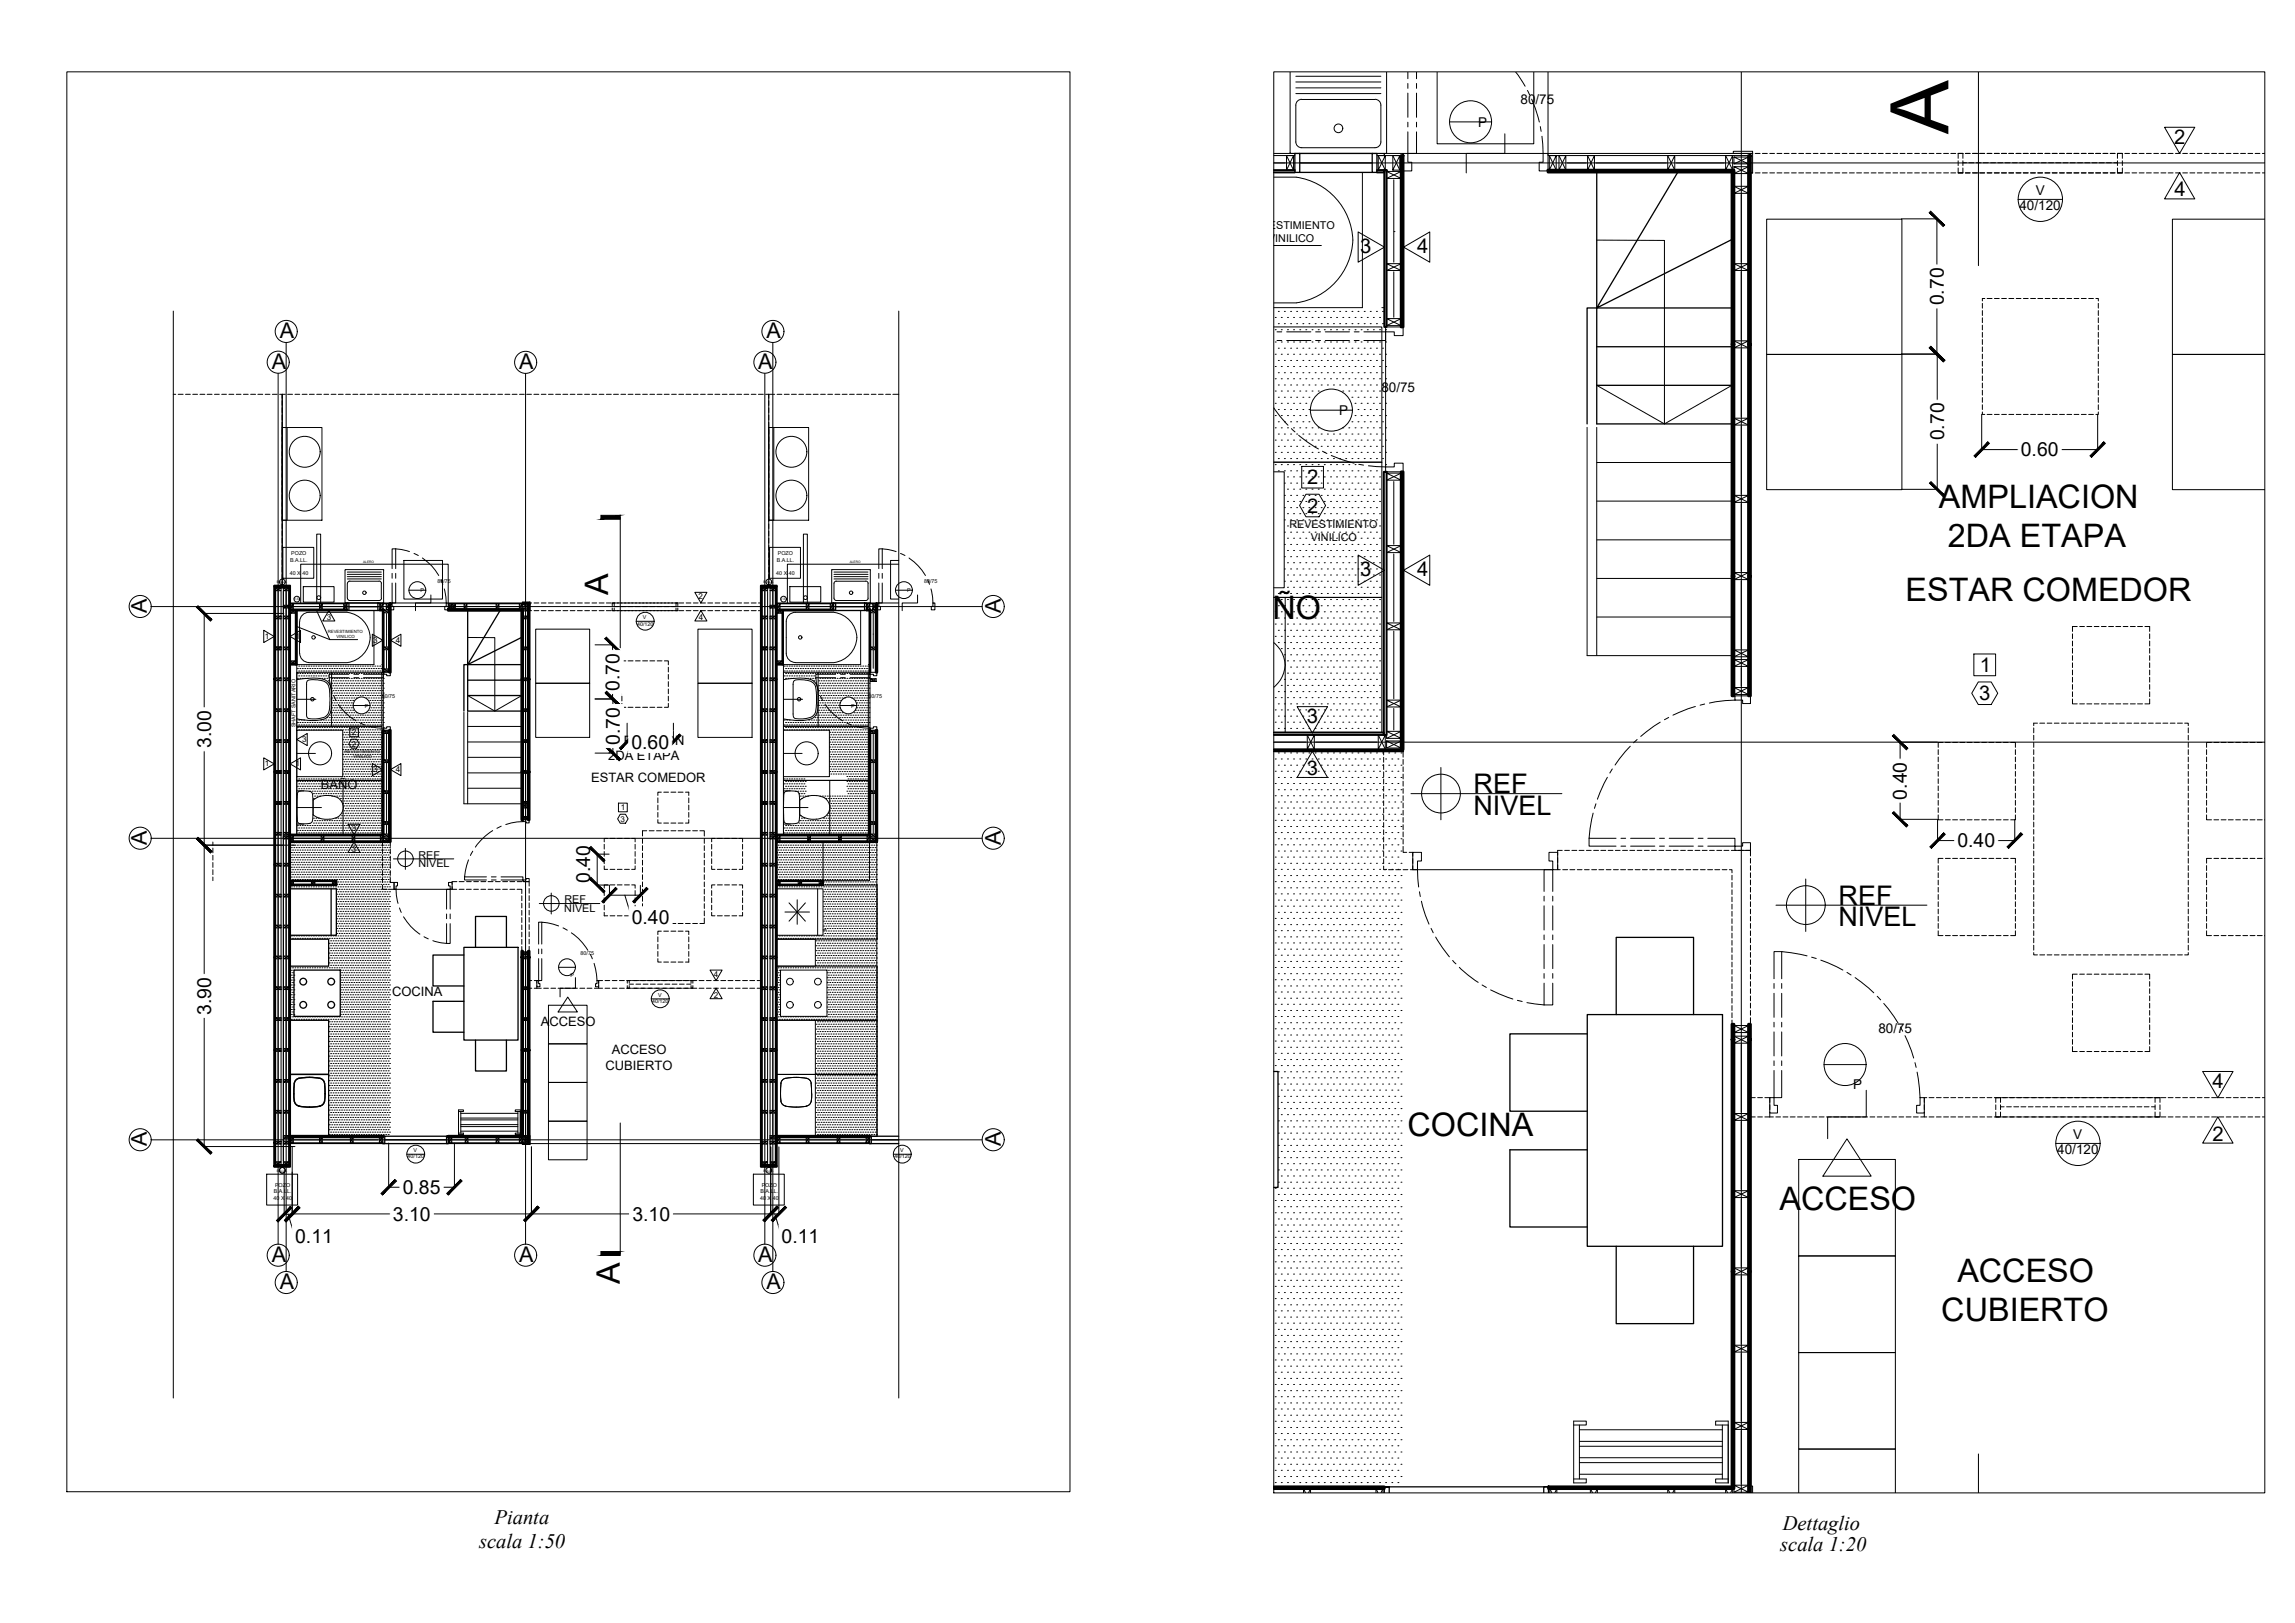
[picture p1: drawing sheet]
<svg xmlns="http://www.w3.org/2000/svg" width="594mm" height="420mm" viewBox="0 0 594 420" stroke-linecap="round" stroke-linejoin="round" font-family="sans-serif">
<defs><g id="words">
<text font-size="20.9" x="504.3" y="34.7" transform="rotate(-90 504.3 34.7)">A</text>
<g font-size="8.4">
<text x="501.9" y="131.6">AMPLIACION</text>
<text x="504.2" y="141.6">2DA ETAPA</text>
<text x="157.5" y="154.1" transform="rotate(-90 157.5 154.1)">A</text>
<text x="493.3" y="155.6">ESTAR COMEDOR</text>
<text x="318.2" y="160.2">BAÑO</text>
<text x="364.3" y="294">COCINA</text>
<text x="460.6" y="313.3">ACCESO</text>
<text x="160.5" y="332.4" transform="rotate(-90 160.5 332.4)">A</text>
<text x="506.7" y="332">ACCESO</text>
<text x="502.5" y="342.1">CUBIERTO</text>
</g>
<g font-size="7">
<text x="381.5" y="205.3">REF</text>
<text x="381.4" y="211">NIVEL</text>
<text x="475.9" y="239.8">NIVEL</text>
<text x="475.9" y="234.2">REF</text>
</g>
<g font-size="5.6">
<text x="72.4" y="87.6">A</text>
<text x="198.4" y="87.6">A</text>
<text x="70.3" y="95.6">A</text>
<text x="134.4" y="95.6">A</text>
<text x="196.3" y="95.6">A</text>
<text x="38" y="158.7" transform="rotate(-90 38 158.7)">A</text>
<text x="259.1" y="158.7" transform="rotate(-90 259.1 158.7)">A</text>
<text x="38" y="218.7" transform="rotate(-90 38 218.7)">A</text>
<text x="259.1" y="218.7" transform="rotate(-90 259.1 218.7)">A</text>
<text x="38" y="296.7" transform="rotate(-90 38 296.7)">A</text>
<text x="259.1" y="296.7" transform="rotate(-90 259.1 296.7)">A</text>
<text x="70.3" y="326.7">A</text>
<text x="134.4" y="326.7">A</text>
<text x="196.3" y="326.7">A</text>
<text x="72.4" y="333.8">A</text>
<text x="198.4" y="333.8">A</text>
</g>
<g font-size="5.3">
<text x="128" y="394.6">Pianta</text>
<text x="461.5" y="396">Dettaglio</text>
<text x="124" y="400.7">scala 1:50</text>
<text x="460.8" y="401.5">scala 1:20</text>
</g>
<g font-size="5.2">
<text x="562.8" y="37.4">2</text>
<text x="562.8" y="50.9">4</text>
<text x="352.1" y="65.5">3</text>
<text x="366.8" y="65.5">4</text>
<text x="338.4" y="125.2">2</text>
<text x="338.4" y="132.8">2</text>
<text x="352.1" y="149.2">3</text>
<text x="366.8" y="149.2">4</text>
<text x="512.5" y="174">1</text>
<text x="512.3" y="181.3">3</text>
<text x="338.3" y="187.3">3</text>
<text x="338.3" y="200.6">3</text>
<text x="572.8" y="281.8">4</text>
<text x="572.7" y="295.3">2</text>
</g>
<g font-size="5">
<text x="503.2" y="79.1" transform="rotate(-90 503.2 79.1)">0.70</text>
<text x="503.2" y="114" transform="rotate(-90 503.2 114)">0.70</text>
<text x="523.1" y="118.1">0.60</text>
<text x="160.3" y="178.8" transform="rotate(-90 160.3 178.8)">0.70</text>
<text x="54.6" y="193.6" transform="rotate(-90 54.6 193.6)">3.00</text>
<text x="160.4" y="192.8" transform="rotate(-90 160.4 192.8)">0.70</text>
<text x="163.4" y="193.8">0.60</text>
<text x="493.6" y="207" transform="rotate(-90 493.6 207)">0.40</text>
<text x="506.7" y="219.4">0.40</text>
<text x="152.8" y="228.7" transform="rotate(-90 152.8 228.7)">0.40</text>
<text x="163.5" y="239.2">0.40</text>
<text x="54.6" y="262.7" transform="rotate(-90 54.6 262.7)">3.90</text>
<text x="104.3" y="309.1">0.85</text>
<text x="101.7" y="316">3.10</text>
<text x="163.7" y="316">3.10</text>
<text x="76.4" y="321.9">0.11</text>
<text x="202.3" y="321.8">0.11</text>
</g>
<g font-size="3.5">
<text x="393.6" y="26.9">80/75</text>
<text x="382.6" y="32.9">P</text>
<text x="527" y="50.5">V</text>
<text x="522.8" y="54.4">40/120</text>
<text x="357.6" y="101.5">80/75</text>
<text x="346.6" y="107.5">P</text>
<text x="486.2" y="267.5">80/75</text>
<text x="479.7" y="281.8">P</text>
<text x="532.5" y="298.8">40/120</text>
<text x="536.7" y="294.9">V</text>
</g>
<g font-size="3.4">
<text x="156.5" y="192.8">AMPLIACION</text>
<text x="157.4" y="196.8">2DA ETAPA</text>
<text x="153" y="202.5">ESTAR COMEDOR</text>
<text x="83" y="204.3">BAÑO</text>
<text x="101.5" y="257.8">COCINA</text>
<text x="140" y="265.5">ACCESO</text>
<text x="158.4" y="273">ACCESO</text>
<text x="156.7" y="277">CUBIERTO</text>
</g>
<g font-size="2.8">
<text x="322.7" y="59.2">REVESTIMIENTO</text>
<text x="328.2" y="62.6">VINILICO</text>
<text x="333.8" y="136.8">REVESTIMIENTO</text>
<text x="339.3" y="140.1">VINILICO</text>
<text x="108.3" y="224.6">NIVEL</text>
<text x="108.3" y="222.3">REF</text>
<text x="146.1" y="233.8">REF</text>
<text x="146.1" y="236.1">NIVEL</text>
</g>
<g font-size="2.1">
<text x="180.8" y="155.1">2</text>
<text x="84.6" y="160.5">3</text>
<text x="180.9" y="160.5">4</text>
<text x="68.6" y="165.4">1</text>
<text x="76.5" y="165.4">1</text>
<text x="96.6" y="166.4">3</text>
<text x="102.5" y="166.4">4</text>
<text x="91.1" y="190.3">2</text>
<text x="78.2" y="192.1">3</text>
<text x="91.1" y="193.3">2</text>
<text x="68.6" y="198.4">1</text>
<text x="76.5" y="198.4">1</text>
<text x="96.6" y="199.9">3</text>
<text x="102.5" y="199.9">4</text>
<text x="160.7" y="209.8">1</text>
<text x="91" y="215.1">3</text>
<text x="160.6" y="212.7">3</text>
<text x="91" y="220.4">3</text>
<text x="184.8" y="252.9">4</text>
<text x="184.8" y="258.3">2</text>
</g>
<g font-size="1.4">
<text x="75.4" y="143.8">POZO</text>
<text x="201.3" y="143.8">POZO</text>
<text x="75" y="148.8">40 X 40</text>
<text x="75.1" y="145.5">B.A.LL.</text>
<text x="200.9" y="148.8">40 X 40</text>
<text x="201.1" y="145.5">B.A.LL.</text>
<text x="108.8" y="153.3">P</text>
<text x="113.2" y="150.9">80/75</text>
<text x="234.8" y="153.3">P</text>
<text x="239.2" y="150.9">80/75</text>
<text x="164.9" y="161.9">40/120</text>
<text x="166.4" y="160.4">V</text>
<text x="94.4" y="183.2">P</text>
<text x="98.8" y="180.8">80/75</text>
<text x="220.4" y="183.2">P</text>
<text x="224.8" y="180.8">80/75</text>
<text x="76.5" y="188.3" transform="rotate(-90 76.5 188.3)">SHAFT SANITARIO</text>
<text x="150.3" y="247.2">80/75</text>
<text x="147.6" y="252.9">P</text>
<text x="168.8" y="259.7">40/120</text>
<text x="170.3" y="258.1">V</text>
<text x="105.5" y="299.9">40/120</text>
<text x="107" y="298.3">V</text>
<text x="231.5" y="299.9">40/120</text>
<text x="233" y="298.3">V</text>
<text x="70.8" y="310.5">40 X 40</text>
<text x="70.9" y="308.8">B.A.LL.</text>
<text x="71.2" y="307.2">POZO</text>
<text x="196.8" y="310.5">40 X 40</text>
<text x="196.9" y="308.8">B.A.LL.</text>
<text x="197.2" y="307.2">POZO</text>
</g>
<g font-size="1.1">
<text x="84.8" y="163.8">REVESTIMIENTO</text>
<text x="87.1" y="165.2">VINILICO</text>
<text x="89.3" y="194.9">REVESTIMIENTO</text>
<text x="91.5" y="196.2">VINILICO</text>
</g>
<g font-size=".8">
<text x="94" y="145.8">ALERO</text>
<text x="219.9" y="145.8">ALERO</text>
<text x="71.7" y="151">B.A.LL.</text>
<text x="76.1" y="155.4">V.S.</text>
<text x="197.6" y="151">B.A.LL.</text>
<text x="202" y="155.4">V.S.</text>
<text x="71.7" y="303.3">B.A.LL.</text>
<text x="197.6" y="303.3">B.A.LL.</text>
</g>
</g></defs>
<!-- layer: A-ELEV-MBE2 -->
<g fill="none" stroke="#000" stroke-width=".26">
<path d="M372 18.6v18.6h25v-18.6M364.4 39.7h35M73.1 102.1v49.5M199 102.1v49.5M72.8 153.1v147.5M73.2 141.7h8v8h-8zM73.3 153.1v147.5M101.5 156.1h14M104.5 145.1h10v10h-10zM198.7 153.1v147.5M199.2 141.7h8v8h-8zM199.3 153.1v147.5"/>
<path d="M227.5 156.1h5.1M232.6 145.1h-2.1v10h2.1M76.8 172.1v43.9M202.8 172.1v43.9M142 270.2h10v10h-10zM142 260.2h10v10h-10zM142 290.3h10v9.9h-10zM142 280.2h10v10.1h-10zM69 304h8v8h-8zM195 304h8v8h-8zM465.6 300.2h25v24.9h-25zM465.6 325.1h25v25.1h-25z"/>
<path d="M465.6 350.2h25v24.9h-25zM465.6 386.4v-11.3h25v11.3"/>
<circle cx="73.1" cy="150.7" r=".74"/>
<circle cx="76.8" cy="155.1" r=".74"/>
<circle cx="199" cy="150.7" r=".74"/>
<circle cx="202.8" cy="155.1" r=".74"/>
<circle cx="73.1" cy="303" r=".74"/>
<circle cx="199" cy="303" r=".74"/>
</g>
<!-- layer: A-ELEV-MBE1 -->
<g fill="none" stroke="#000" stroke-width=".34">
<path d="M335.2 39.7h1.3v4.9h-1.3zM336.5 39.7h18.7M355.2 39.7h1.2v4.9h-1.2zM336.5 44.6h18.7M336.5 42.2h18.7M413.3 44.5v35.2h35M434.3 44.5l-21 35.2 35-17.7M413.3 89.8h35M413.3 99.8h35M410.8 109.7v-30h2.5v30h35M89.8 156.1h.5v1.9h-.5zM90.3 158h7.5"/>
<path d="M90.3 157.1h7.5M90.3 156.1h7.5M97.8 156.1h.5v1.9h-.5zM121.1 158v14.1h14M129.5 158l-8.4 14.1 14-7.1M215.8 156.1h.5v1.9h-.5zM216.3 158h7.5M216.3 157.1h7.5M216.3 156.1h7.5M223.8 156.1h.5v1.9h-.5zM121.1 176.1h14M120.1 184.1v-12h1v12h14"/>
<path d="M121.1 180.1h14M75.1 230.1h12v12h-12M85.7 230.1v12M75.1 243.1h10v7h-10zM76.1 251.1h12v12h-12zM120.1 259.2h-8v8h8M120.1 247.2h-8v8h8M120.1 245.3h14v24h-14zM123.1 245.3v-8h8v8M75.1 278.1h10v16M75.1 264.1h10v14h-10zM77.4 279.2l2.7-.3 2.7 .3"/>
<path d="M77.4 279.1l-.7 .4-.4 .6-.2 3.1a4.1 4.1 0 0 0 .6 2.8 11.1 11.1 0 0 0 6.1 .4M82.8 279.1l.7 .4 .4 .6 .2 3.1a4.1 4.1 0 0 1-.6 2.8l-.7 .3M123.1 269.3v8h8v-8M329.8 277.4h1v30h-1M410.9 267.6h-20.1v20.1h20.1M410.9 262.7h35v59.9h-35zM418.4 262.7v-20h20v20M99.1 294.1v2h.5v-2h-.5h17M99.1 296.1h17M99.6 295.1h16M115.6 294.1h.5v2h-.5zM225.1 294.1v2h.4v-2h-.4h7.5"/>
<path d="M225.1 296.1h7.5M225.5 295.1h7.1M410.9 297.7h-20.1v19.9h20.1M418.4 322.6v20.1h20v-20.1M358.3 384.9v1.5M399.6 386.4v-1.5h1.2v1.5M400.8 384.9h-42.5h1.3v1.5"/>
<circle cx="78.5" cy="254.1" r=".87"/>
<circle cx="85.7" cy="254.1" r=".87"/>
<circle cx="78.5" cy="260.1" r=".87"/>
<circle cx="85.7" cy="260.1" r=".87"/>
</g>
<!-- layer: A-ANNO-SYMB -->
<g fill="none" stroke="#000" stroke-width=".26">
<path d="M450.8 18.6v367.8M512.1 18.6v50.2M389.5 34.6v5.1h-10v5.1M329.8 45.9h5.7a16.9 16.9 0 0 1 14.6 17.8 17.1 17.1 0 0 1-14.6 14.7h-5.7M329.8 42.2h256.4M352.7 44.6v35h-22.9M329.8 63.6h12.2M357.7 79.6h.6M72 96.7v225.4M74.1 88.7v240.5M136 96.7v225.4M198 96.7v225.4"/>
<path d="M200.1 88.7v240.5M329.8 84.6h27.9v35h-27.9h27.9v35.1h-27.9h27.9v34.9h-27.9M44.9 102.1h.6M46.1 102.1h1.3M48 102.1h1.3M49.9 102.1h1.2M51.8 102.1h1.2M53.6 102.1h1.3M55.5 102.1h1.3M57.4 102.1h1.2M59.3 102.1h1.2M61.2 102.1h1.2"/>
<path d="M63 102.1h1.2M64.9 102.1h1.3M66.7 102.1h1.3M68.7 102.1h1.2M70.5 102.1h1.2M72.4 102.1h1.5M73.1 110.7h1.2v24h-1.2zM73.1 102.1v1M73.1 103.7v1.3M73.1 105.6v1.2M73.1 107.5v1.2M73.1 109.3v1.3"/>
<path d="M73.1 111.2v1.3M73.1 113.1v1.3M73.1 114.9v1.3M73.1 116.9v1.2M73.1 118.7v1.2M74.5 102.1h1.2M76.4 102.1h1.2M78.2 102.1h1.3M80.1 102.1h1.3M82 102.1h1.2M83.8 102.1h1.3M85.7 102.1h1.3"/>
<path d="M87.6 102.1h1.2M89.5 102.1h1.2M91.3 102.1h1.3M93.2 102.1h1.3M95.1 102.1h1.2M97 102.1h1.2M98.8 102.1h1.3M100.7 102.1h1.3M102.6 102.1h1.2M104.5 102.1h1.2M106.3 102.1h1.3M108.2 102.1h1.3"/>
<path d="M110.1 102.1h1.2M112 102.1h1.2M113.8 102.1h1.3M115.7 102.1h1.3M117.6 102.1h1.3M119.5 102.1h1.2M121.4 102.1h1.2M123.2 102.1h1.2M125.1 102.1h1.3M126.9 102.1h1.3M128.8 102.1h1.3M130.7 102.1h1.3"/>
<path d="M132.6 102.1h1.2M134.5 102.1h1.2M136.3 102.1h1.3M138.2 102.1h1.3M140.1 102.1h1.2M142 102.1h1.2M143.8 102.1h1.3M145.7 102.1h1.3M147.6 102.1h1.2M149.5 102.1h1.2M151.3 102.1h1.3M153.2 102.1h1.3"/>
<path d="M155.1 102.1h1.2M157 102.1h1.2M158.8 102.1h1.3M160.7 102.1h1.3M162.6 102.1h1.3M164.5 102.1h1.2M166.4 102.1h1.2M168.2 102.1h1.2M170.1 102.1h1.3M171.9 102.1h1.3M173.8 102.1h1.3M175.7 102.1h1.3"/>
<path d="M177.6 102.1h1.2M179.5 102.1h1.2M181.3 102.1h1.3M183.2 102.1h1.3M185.1 102.1h1.2M187 102.1h1.2M188.8 102.1h1.3M190.7 102.1h1.3M192.6 102.1h1.2M194.5 102.1h1.2M196.3 102.1h1.3M198.2 102.1h2.3"/>
<path d="M199 110.7h1.3v24h-1.3zM199 102.1v1M199 103.7v1.3M199 105.6v1.2M199 107.5v1.2M199 109.3v1.3M199 111.2v1.3M199 113.1v1.3M199 114.9v1.3M199 116.9v1.2M199 118.7v1.2M201.2 102.1h1.2"/>
<path d="M203 102.1h1.3M204.9 102.1h1.2M206.8 102.1h1.2M208.6 102.1h1.3M210.5 102.1h1.3M212.4 102.1h1.2M214.3 102.1h1.2M216.1 102.1h1.3M218 102.1h1.3M219.9 102.1h1.2M221.8 102.1h1.2M223.6 102.1h1.3"/>
<path d="M225.5 102.1h1.3M227.4 102.1h1.2M229.3 102.1h1.2M231.1 102.1h1.5M73.1 120.6v1.2M73.1 122.5v1.2M73.1 124.3v1.3M73.1 126.2v1.3M73.1 128.1v1.2M73.1 130v1.2M73.1 131.8v1.3M73.1 133.7v1.3"/>
<path d="M73.1 135.6v1.2M73.1 137.5v1.2M73.1 139.3v1.3M160.6 133.9v33.8M199 120.6v1.2M199 122.5v1.2M199 124.3v1.3M199 126.2v1.3M199 128.1v1.2M199 130v1.2M199 131.8v1.3M199 133.7v1.3"/>
<path d="M199 135.6v1.2M199 137.5v1.2M199 139.3v1.3M39.1 157h215.1M73.1 141.2v1.3M73.1 143.1v1.2M73.1 145v1.2M73.1 146.8v1.3M73.1 148.7v1.3M73.1 150.6v1M76.8 158v14.1h20v-14.1M78.5 151.9h8v4h-8z"/>
<path d="M80 158.5h9.9M80 158.5a2.39 2.39 0 0 0-2.4 2.4M81.9 158l3.5 7.6M90 158.5a6.5 6.5 0 0 1 5.8 6.5 6.5 6.5 0 0 1-5.8 6.5M111.5 154v2.1h-3.9v2M199 141.2v1.3M199 143.1v1.2M199 145v1.2M199 146.8v1.3M199 148.7v1.3M199 150.6v1M202.8 158v14.1h20v-14.1"/>
<path d="M204.5 151.9h8v4h-8zM215.9 158.5h-10a2.39 2.39 0 0 0-2.4 2.4M216 158.5a6.5 6.5 0 0 1 5.8 6.5 6.5 6.5 0 0 1-5.8 6.5M237.5 154v2.1h-4v2M332.7 154.7v34.9M76.8 162.2l8.6 3.4h7.2M76.8 176v-2h22v14h-22v-1.9M77.5 160.9v8.2M77.6 169.1a2.39 2.39 0 0 0 2.4 2.4M80 171.5h9.9M85.8 174v14M98.8 172.1h.3"/>
<path d="M202.8 176v-2h22v14h-22v-1.9M203.5 169.1a2.39 2.39 0 0 0 2.4 2.4M203.5 160.9v8.2M205.9 171.5h10M211.8 174v14M224.8 172.1h.3M76.8 189v-1h22v14h-22v-.9M202.8 189v-1h22v14h-22v-.9M329.8 192.1h256.4M373 198.7v13.5M39.1 217h215.1M76.8 202h22v14h-22z"/>
<path d="M76.8 204.7h1.8M76.8 213.3h1.8M88.8 202v14M104.9 219.6v5.5M202.8 202h22v14h-22zM202.8 204.7h1.8M202.8 213.3h1.8M212.9 218h12.2v10h-12.1v-10M214.8 202v14M365.2 205.5h39.1M101.8 222.3h15.7M139.6 233.9h15.7"/>
<path d="M142.7 231.2v5.4M201.1 229.1h26v14h-26zM459.7 234.3h39.1M467.4 227.6v13.5M149 253.1v2.7h-4v2.3M201.1 250.1h26v14h-26zM211.1 264.1h16v14h-16h16v16h-16M39.1 295.1h215.1M160.6 290.7v33.8M483.1 282.3v6.9h-10v5.6M512.1 376.4v10"/>
<circle cx="72" cy="93.8" r="2.86"/>
<circle cx="74.1" cy="85.8" r="2.86"/>
<circle cx="136.1" cy="93.8" r="2.86"/>
<circle cx="198" cy="93.8" r="2.86"/>
<circle cx="200.1" cy="85.8" r="2.86"/>
<circle cx="36.3" cy="157" r="2.86"/>
<circle cx="82.5" cy="154.7" r=".49"/>
<circle cx="208.5" cy="154.7" r=".49"/>
<circle cx="257.1" cy="157" r="2.86"/>
<circle cx="81.2" cy="165" r=".44"/>
<circle cx="207.1" cy="165" r=".44"/>
<circle cx="36.3" cy="217" r="2.86"/>
<circle cx="257.1" cy="217" r="2.86"/>
<circle cx="373" cy="205.4" r="5"/>
<circle cx="105" cy="222.3" r="2.01"/>
<circle cx="142.7" cy="233.9" r="2.01"/>
<circle cx="467.5" cy="234.3" r="5"/>
<circle cx="36.3" cy="295.1" r="2.86"/>
<circle cx="257.1" cy="295.1" r="2.86"/>
<circle cx="72" cy="324.9" r="2.86"/>
<circle cx="74.1" cy="332" r="2.86"/>
<circle cx="136.1" cy="324.9" r="2.86"/>
<circle cx="198" cy="324.9" r="2.86"/>
<circle cx="200.1" cy="332" r="2.86"/>
</g>
<!-- layer: A-ELEV-IDEN -->
<g fill="none" stroke="#000" stroke-width=".26">
<path d="M400.7 18.6v21.1M413.3 62.2h17.6v47.5M44.9 80.5v281.4M232.6 80.5v281.4M413.3 99.8l17.6 9.9 17.4-9.9M410.8 110.6v59.1h37.5M413.3 110.6v59.1M413.3 119.7h35M413.3 129.7h35M413.3 139.8h35M77.8 156.1v-10h38.2v10M82 156.1v-17.8h1v17.8"/>
<path d="M208 156.1v-17.8h1v17.8M232.6 146.1h-28.8v10M413.3 149.7h35M413.3 159.7h35M121.1 165l7 .1v19M120.1 184.4v23.7h15M121.1 180.1l7 4 7-4M121.1 184.4v23.7M121.1 188.1h14M121.1 192.1h14M121.1 196.1h14M121.1 200.1h14"/>
<path d="M121.1 204.1h14M227 218v76.1M137.2 296.1h59.8"/>
</g>
<!-- layer: A-ANNO-TEXT -->
<g fill="none" stroke="#000" stroke-width=".26">
<path d="M560.3 32.9h7.8l-3.9 6.8zM564.2 44.7l3.9 6.8h-7.8zM351.6 60l6.8 4-6.8 3.9zM363.3 64l6.8-4v7.9zM337 120.7h5.6v5.6h-5.6zM338.1 127.9h3.3l1.7 3-1.7 2.9h-3.3l-1.7-2.9zM85.1 158l1.6 2.8h-3.1zM179.9 153.3h3.1l-1.6 2.8zM181.4 158l1.6 2.8h-3.1zM351.6 143.7l6.8 3.9-6.8 3.9zM363.3 147.6l6.8-3.9v7.8zM68.3 163.2l2.7 1.6-2.7 1.5z"/>
<path d="M75.1 164.8l2.7-1.6v3.1zM96.4 164.2l2.7 1.5-2.7 1.6zM101.1 165.7l2.7-1.5v3.1zM510.9 169.3h5.7v5.6h-5.7zM512.1 176.5h3.3l1.7 3-1.7 2.9h-3.3l-1.7-2.9zM68.3 196.2l2.7 1.6-2.7 1.5zM75.1 197.8l2.7-1.6v3.1zM76.8 191.4l2.7-1.5v3.1zM90.5 188.5h2.3v2.2h-2.3zM91 191.4h1.3l.7 1.1-.7 1.2h-1.3l-.7-1.2zM96.4 197.7l2.7 1.5-2.7 1.6zM101.1 199.2l2.7-1.5v3.1z"/>
<path d="M335.8 182.9h7.8l-3.9 6.9zM339.7 194.5l3.9 6.8h-7.8zM90.1 213.4h3.1l-1.6 2.7zM91.6 218l1.6 2.7h-3.1zM160.1 207.9h2.3v2.3h-2.3zM160.6 210.8h1.3l.7 1.2-.7 1.1h-1.3l-.7-1.1zM147 258.1l2.5 3.9h-5zM183.8 251.1h3.1l-1.5 2.7zM185.4 255.8l1.5 2.7h-3.1zM570.2 277.4h7.8l-3.9 6.8zM478.1 294.8l6.3 9.7h-12.5zM574.1 289.2l3.9 6.7h-7.8z"/>
</g>
<!-- layer: A-FLOR-PATT -->
<g fill="none" stroke="#000" stroke-width=".26">
<path d="M360.8 60h.1M330.1 82.2h.1M330.1 85.4h.1M330.1 88.5h.1M330.1 91.7h.1M330.1 94.9h.1M330.1 98.1h.1M330.9 80.6h.1M330.9 83.8h.1M330.9 90.1h.1M330.9 93.3h.1M330.9 96.5h.1"/>
<path d="M330.9 99.7h.1M331.7 82.2h.1M331.7 85.4h.1M331.7 88.5h.1M331.7 91.7h.1M331.7 94.9h.1M331.7 98.1h.1M332.5 80.6h.1M332.5 83.8h.1M332.5 90.1h.1M332.5 93.3h.1M332.5 96.5h.1"/>
<path d="M332.5 99.7h.1M333.3 82.2h.1M333.3 85.4h.1M333.3 88.5h.1M333.3 91.7h.1M333.3 94.9h.1M333.3 98.1h.1M334.1 80.6h.1M334.1 83.8h.1M334.1 90.1h.1M334.1 93.3h.1M334.1 96.5h.1"/>
<path d="M334.1 99.7h.1M334.8 82.2h.1M334.8 85.4h.1M334.8 88.5h.1M334.8 91.7h.1M334.8 94.9h.1M334.8 98.1h.1M335.6 80.6h.1M335.6 83.8h.1M335.6 90.1h.1M335.6 93.3h.1M335.6 96.5h.1"/>
<path d="M335.6 99.7h.1M336.5 82.2h.1M336.5 85.4h.1M336.5 88.5h.1M336.5 91.7h.1M336.5 94.9h.1M336.5 98.1h.1M337.3 80.6h.1M337.3 83.8h.1M337.3 90.1h.1M337.3 93.3h.1M337.3 96.5h.1"/>
<path d="M337.3 99.7h.1M338 82.2h.1M338 85.4h.1M338 88.5h.1M338 91.7h.1M338 94.9h.1M338 98.1h.1M338.8 80.6h.1M338.8 83.8h.1M338.8 90.1h.1M338.8 93.3h.1M338.8 96.5h.1"/>
<path d="M338.8 99.7h.1M339.6 82.2h.1M339.6 85.4h.1M339.6 88.5h.1M339.6 91.7h.1M339.6 94.9h.1M339.6 98.1h.1M340.4 80.6h.1M340.4 83.8h.1M340.4 90.1h.1M340.4 93.3h.1M340.4 96.5h.1"/>
<path d="M340.4 99.7h.1M341.2 82.2h.1M341.2 85.4h.1M341.2 88.5h.1M341.2 91.7h.1M341.2 94.9h.1M341.2 98.1h.1M342 80.6h.1M342 83.8h.1M342 90.1h.1M342 93.3h.1M342 96.5h.1"/>
<path d="M342 99.7h.1M342.8 82.2h.1M342.8 85.4h.1M342.8 88.5h.1M342.8 91.7h.1M342.8 94.9h.1M342.8 98.1h.1M343.6 80.6h.1M343.6 83.8h.1M343.6 90.1h.1M343.6 93.3h.1M343.6 96.5h.1"/>
<path d="M343.6 99.7h.1M344.4 82.2h.1M344.4 85.4h.1M344.4 88.5h.1M344.4 91.7h.1M344.4 94.9h.1M344.4 98.1h.1M345.2 80.6h.1M345.2 83.8h.1M345.2 90.1h.1M345.2 93.3h.1M345.2 96.5h.1"/>
<path d="M345.2 99.7h.1M346 82.2h.1M346 85.4h.1M346 88.5h.1M346 91.7h.1M346 94.9h.1M346 98.1h.1M346.8 80.6h.1M346.8 83.8h.1M346.8 90.1h.1M346.8 93.3h.1M346.8 96.5h.1"/>
<path d="M346.8 99.7h.1M347.6 82.2h.1M347.6 85.4h.1M347.6 88.5h.1M347.6 91.7h.1M347.6 94.9h.1M347.6 98.1h.1M348.3 80.6h.1M348.3 83.8h.1M348.3 90.1h.1M348.3 93.3h.1M348.3 96.5h.1"/>
<path d="M348.3 99.7h.1M349.2 82.2h.1M349.2 85.4h.1M349.2 88.5h.1M349.2 91.7h.1M349.2 94.9h.1M349.2 98.1h.1M350 80.6h.1M350 83.8h.1M350 90.1h.1M350 93.3h.1M350 96.5h.1"/>
<path d="M350 99.7h.1M350.8 82.2h.1M350.8 85.4h.1M350.8 88.5h.1M350.8 91.7h.1M350.8 94.9h.1M350.8 98.1h.1M351.5 80.6h.1M351.5 83.8h.1M351.5 90.1h.1M351.5 93.3h.1M351.5 96.5h.1"/>
<path d="M351.5 99.7h.1M352.3 82.2h.1M352.3 85.4h.1M352.3 88.5h.1M352.3 91.7h.1M352.3 94.9h.1M352.3 98.1h.1M353.1 80.6h.1M353.1 83.8h.1M353.1 90.1h.1M353.1 93.3h.1M353.1 96.5h.1"/>
<path d="M353.1 99.7h.1M353.9 82.2h.1M353.9 85.4h.1M353.9 88.5h.1M353.9 91.7h.1M353.9 94.9h.1M353.9 98.1h.1M354.7 80.6h.1M354.7 83.8h.1M354.7 90.1h.1M354.7 93.3h.1M354.7 96.5h.1"/>
<path d="M354.7 99.7h.1M355.5 82.2h.1M355.5 85.4h.1M355.5 88.5h.1M355.5 91.7h.1M355.5 94.9h.1M355.5 98.1h.1M356.3 80.6h.1M356.3 83.8h.1M356.3 90.1h.1M356.3 93.3h.1M356.3 96.5h.1"/>
<path d="M356.3 99.7h.1M357.1 82.2h.1M357.1 85.4h.1M357.1 88.5h.1M357.1 91.7h.1M357.1 94.9h.1M357.1 98.1h.1M357.9 80.6h.1M357.9 83.8h.1M357.9 90.1h.1M357.9 93.3h.1M357.9 96.5h.1"/>
<path d="M357.9 99.7h.1M358.7 85.4h.1M358.7 88.5h.1M358.7 91.7h.1M358.7 94.9h.1M358.7 98.1h.1M358.7 85.9v35M73.1 110.7h10.2v24h-10.2zM199 110.7h10.3v24h-10.3zM330.1 101.2h.1M330.1 104.4h.1M330.1 107.6h.1"/>
<path d="M330.1 110.8h.1M330.1 113.9h.1M330.1 117.1h.1M330.9 102.8h.1M330.9 106h.1M330.9 109.2h.1M330.9 112.4h.1M330.9 115.5h.1M330.9 118.7h.1M331.7 101.2h.1M331.7 104.4h.1M331.7 107.6h.1"/>
<path d="M331.7 110.8h.1M331.7 113.9h.1M331.7 117.1h.1M332.5 102.8h.1M332.5 106h.1M332.5 109.2h.1M332.5 112.4h.1M332.5 115.5h.1M332.5 118.7h.1M333.3 101.2h.1M333.3 104.4h.1M333.3 107.6h.1"/>
<path d="M333.3 110.8h.1M333.3 113.9h.1M333.3 117.1h.1M334.1 102.8h.1M334.1 106h.1M334.1 109.2h.1M334.1 112.4h.1M334.1 115.5h.1M334.1 118.7h.1M334.8 101.2h.1M334.8 104.4h.1M334.8 107.6h.1"/>
<path d="M334.8 110.8h.1M334.8 113.9h.1M334.8 117.1h.1M335.6 102.8h.1M335.6 106h.1M335.6 109.2h.1M335.6 112.4h.1M335.6 115.5h.1M335.6 118.7h.1M336.5 101.2h.1M336.5 104.4h.1M336.5 107.6h.1"/>
<path d="M336.5 110.8h.1M336.5 113.9h.1M336.5 117.1h.1M337.3 102.8h.1M337.3 106h.1M337.3 109.2h.1M337.3 112.4h.1M337.3 115.5h.1M337.3 118.7h.1M338 101.2h.1M338 104.4h.1M338 107.6h.1"/>
<path d="M338 110.8h.1M338 113.9h.1M338 117.1h.1M338.8 102.8h.1M338.8 106h.1M338.8 109.2h.1M338.8 112.4h.1M338.8 115.5h.1M338.8 118.7h.1M339.6 101.2h.1M339.6 110.8h.1M339.6 113.9h.1"/>
<path d="M339.6 117.1h.1M340.4 112.4h.1M340.4 115.5h.1M340.4 118.7h.1M341.2 101.2h.1M341.2 110.8h.1M341.2 113.9h.1M341.2 117.1h.1M342 112.4h.1M342 115.5h.1M342 118.7h.1M342.8 113.9h.1"/>
<path d="M342.8 117.1h.1M343.6 112.4h.1M343.6 115.5h.1M343.6 118.7h.1M344.4 113.9h.1M344.4 117.1h.1M345.2 112.4h.1M345.2 115.5h.1M345.2 118.7h.1M346 113.9h.1M346 117.1h.1M346.8 112.4h.1"/>
<path d="M346.8 115.5h.1M346.8 118.7h.1M347.6 101.2h.1M347.6 110.8h.1M347.6 113.9h.1M347.6 117.1h.1M348.3 112.4h.1M348.3 115.5h.1M348.3 118.7h.1M349.2 101.2h.1M349.2 110.8h.1M349.2 113.9h.1"/>
<path d="M349.2 117.1h.1M350 102.8h.1M350 109.2h.1M350 112.4h.1M350 115.5h.1M350 118.7h.1M350.8 101.2h.1M350.8 104.4h.1M350.8 107.6h.1M350.8 110.8h.1M350.8 113.9h.1M350.8 117.1h.1"/>
<path d="M351.5 102.8h.1M351.5 106h.1M351.5 109.2h.1M351.5 112.4h.1M351.5 115.5h.1M351.5 118.7h.1M352.3 101.2h.1M352.3 104.4h.1M352.3 107.6h.1M352.3 110.8h.1M352.3 113.9h.1M352.3 117.1h.1"/>
<path d="M353.1 102.8h.1M353.1 106h.1M353.1 109.2h.1M353.1 112.4h.1M353.1 115.5h.1M353.1 118.7h.1M353.9 101.2h.1M353.9 104.4h.1M353.9 107.6h.1M353.9 110.8h.1M353.9 113.9h.1M353.9 117.1h.1"/>
<path d="M354.7 102.8h.1M354.7 106h.1M354.7 109.2h.1M354.7 112.4h.1M354.7 115.5h.1M354.7 118.7h.1M355.5 101.2h.1M355.5 104.4h.1M355.5 107.6h.1M355.5 110.8h.1M355.5 113.9h.1M355.5 117.1h.1"/>
<path d="M356.3 102.8h.1M356.3 106h.1M356.3 109.2h.1M356.3 112.4h.1M356.3 115.5h.1M356.3 118.7h.1M357.1 101.2h.1M357.1 104.4h.1M357.1 107.6h.1M357.1 110.8h.1M357.1 113.9h.1M357.1 117.1h.1"/>
<path d="M357.9 102.8h.1M357.9 106h.1M357.9 109.2h.1M357.9 112.4h.1M357.9 115.5h.1M357.9 118.7h.1M358.7 101.2h.1M358.7 104.4h.1M358.7 107.6h.1M358.7 110.8h.1M358.7 113.9h.1M358.7 117.1h.1"/>
<path d="M330.1 120.3h.1M330.9 121.9h.1M331.7 120.3h.1M332.5 121.9h.1M332.5 125.1h.1M332.5 128.2h.1M332.5 131.4h.1M332.5 134.6h.1M332.5 137.8h.1M333.3 120.3h.1M333.3 123.5h.1M333.3 126.6h.1"/>
<path d="M333.3 129.8h.1M333.3 133h.1M333.3 136.2h.1M333.3 139.3h.1M334.1 121.9h.1M334.1 125.1h.1M334.1 128.2h.1M334.1 131.4h.1M334.1 134.6h.1M334.1 137.8h.1M334.8 120.3h.1M334.8 123.5h.1"/>
<path d="M334.8 126.6h.1M334.8 129.8h.1M334.8 133h.1M334.8 136.2h.1M334.8 139.3h.1M335.6 121.9h.1M335.6 125.1h.1M335.6 128.2h.1M335.6 131.4h.1M335.6 134.6h.1M335.6 137.8h.1M336.5 120.3h.1"/>
<path d="M336.5 123.5h.1M336.5 126.6h.1M336.5 129.8h.1M336.5 133h.1M336.5 136.2h.1M336.5 139.3h.1M337.3 121.9h.1M337.3 125.1h.1M337.3 128.2h.1M337.3 131.4h.1M337.3 134.6h.1M337.3 137.8h.1"/>
<path d="M338 120.3h.1M338 123.5h.1M338 126.6h.1M338 129.8h.1M338 133h.1M338 136.2h.1M338 139.3h.1M338.8 121.9h.1M338.8 125.1h.1M338.8 128.2h.1M338.8 131.4h.1M338.8 134.6h.1"/>
<path d="M338.8 137.8h.1M339.6 120.3h.1M339.6 123.5h.1M339.6 126.6h.1M339.6 129.8h.1M339.6 133h.1M339.6 136.2h.1M339.6 139.3h.1M340.4 121.9h.1M340.4 125.1h.1M340.4 128.2h.1M340.4 131.4h.1"/>
<path d="M340.4 134.6h.1M340.4 137.8h.1M341.2 120.3h.1M341.2 123.5h.1M341.2 126.6h.1M341.2 129.8h.1M341.2 133h.1M341.2 136.2h.1M341.2 139.3h.1M342 121.9h.1M342 125.1h.1M342 128.2h.1"/>
<path d="M342 131.4h.1M342 134.6h.1M342 137.8h.1M342.8 120.3h.1M342.8 123.5h.1M342.8 126.6h.1M342.8 129.8h.1M342.8 133h.1M342.8 136.2h.1M342.8 139.3h.1M343.6 121.9h.1M343.6 125.1h.1"/>
<path d="M343.6 128.2h.1M343.6 131.4h.1M343.6 134.6h.1M343.6 137.8h.1M344.4 120.3h.1M344.4 123.5h.1M344.4 126.6h.1M344.4 129.8h.1M344.4 133h.1M344.4 136.2h.1M344.4 139.3h.1M345.2 121.9h.1"/>
<path d="M345.2 125.1h.1M345.2 128.2h.1M345.2 131.4h.1M345.2 134.6h.1M345.2 137.8h.1M346 120.3h.1M346 123.5h.1M346 126.6h.1M346 129.8h.1M346 133h.1M346 136.2h.1M346 139.3h.1"/>
<path d="M346.8 121.9h.1M346.8 125.1h.1M346.8 128.2h.1M346.8 131.4h.1M346.8 134.6h.1M346.8 137.8h.1M347.6 120.3h.1M347.6 123.5h.1M347.6 126.6h.1M347.6 129.8h.1M347.6 133h.1M347.6 136.2h.1"/>
<path d="M347.6 139.3h.1M348.3 121.9h.1M348.3 125.1h.1M348.3 128.2h.1M348.3 131.4h.1M348.3 134.6h.1M348.3 137.8h.1M349.2 120.3h.1M349.2 123.5h.1M349.2 126.6h.1M349.2 129.8h.1M349.2 133h.1"/>
<path d="M349.2 136.2h.1M349.2 139.3h.1M350 121.9h.1M350 125.1h.1M350 128.2h.1M350 131.4h.1M350 134.6h.1M350 137.8h.1M350.8 120.3h.1M350.8 123.5h.1M350.8 126.6h.1M350.8 129.8h.1"/>
<path d="M350.8 133h.1M350.8 136.2h.1M350.8 139.3h.1M351.5 121.9h.1M351.5 125.1h.1M351.5 128.2h.1M351.5 131.4h.1M351.5 134.6h.1M351.5 137.8h.1M352.3 123.5h.1M352.3 126.6h.1M352.3 129.8h.1"/>
<path d="M352.3 133h.1M352.3 136.2h.1M352.3 139.3h.1M353.1 121.9h.1M353.1 125.1h.1M353.1 128.2h.1M353.1 131.4h.1M353.1 134.6h.1M353.1 137.8h.1M353.9 123.5h.1M353.9 126.6h.1M353.9 129.8h.1"/>
<path d="M353.9 133h.1M353.9 136.2h.1M353.9 139.3h.1M354.7 121.9h.1M354.7 125.1h.1M354.7 128.2h.1M354.7 131.4h.1M354.7 134.6h.1M354.7 137.8h.1M355.5 123.5h.1M355.5 126.6h.1M355.5 129.8h.1"/>
<path d="M355.5 133h.1M355.5 136.2h.1M355.5 139.3h.1M356.3 121.9h.1M356.3 125.1h.1M356.3 128.2h.1M356.3 131.4h.1M356.3 134.6h.1M356.3 137.8h.1M357.1 123.5h.1M357.1 126.6h.1M357.1 129.8h.1"/>
<path d="M357.1 133h.1M357.1 136.2h.1M357.1 139.3h.1M358.7 120.3h.1M330.1 155.2h.1M330.1 158.4h.1M330.9 153.6h.1M330.9 156.8h.1M330.9 160h.1M331.7 155.2h.1M331.7 158.4h.1M332.5 140.9h.1"/>
<path d="M332.5 144.1h.1M332.5 147.3h.1M332.5 150.5h.1M332.5 153.6h.1M332.5 156.8h.1M332.5 160h.1M333.3 142.5h.1M333.3 145.7h.1M333.3 148.9h.1M333.3 152h.1M333.3 155.2h.1M333.3 158.4h.1"/>
<path d="M334.1 140.9h.1M334.1 144.1h.1M334.1 147.3h.1M334.1 150.5h.1M334.1 153.6h.1M334.1 156.8h.1M334.1 160h.1M334.8 142.5h.1M334.8 145.7h.1M334.8 148.9h.1M334.8 152h.1M334.8 155.2h.1"/>
<path d="M334.8 158.4h.1M335.6 140.9h.1M335.6 144.1h.1M335.6 147.3h.1M335.6 150.5h.1M335.6 153.6h.1M335.6 156.8h.1M335.6 160h.1M336.5 142.5h.1M336.5 145.7h.1M336.5 148.9h.1M336.5 152h.1"/>
<path d="M336.5 155.2h.1M336.5 158.4h.1M337.3 140.9h.1M337.3 144.1h.1M337.3 147.3h.1M337.3 150.5h.1M337.3 153.6h.1M337.3 156.8h.1M337.3 160h.1M338 142.5h.1M338 145.7h.1M338 148.9h.1"/>
<path d="M338 152h.1M338 155.2h.1M338 158.4h.1M338.8 140.9h.1M338.8 144.1h.1M338.8 147.3h.1M338.8 150.5h.1M338.8 153.6h.1M338.8 156.8h.1M338.8 160h.1M339.6 142.5h.1M339.6 145.7h.1"/>
<path d="M339.6 148.9h.1M339.6 152h.1M339.6 155.2h.1M339.6 158.4h.1M340.4 140.9h.1M340.4 144.1h.1M340.4 147.3h.1M340.4 150.5h.1M340.4 153.6h.1M340.4 156.8h.1M340.4 160h.1M341.2 142.5h.1"/>
<path d="M341.2 145.7h.1M341.2 148.9h.1M341.2 152h.1M341.2 155.2h.1M341.2 158.4h.1M342 140.9h.1M342 144.1h.1M342 147.3h.1M342 150.5h.1M342 153.6h.1M342 156.8h.1M342 160h.1"/>
<path d="M342.8 142.5h.1M342.8 145.7h.1M342.8 148.9h.1M342.8 152h.1M342.8 155.2h.1M342.8 158.4h.1M343.6 140.9h.1M343.6 144.1h.1M343.6 147.3h.1M343.6 150.5h.1M343.6 153.6h.1M343.6 156.8h.1"/>
<path d="M343.6 160h.1M344.4 142.5h.1M344.4 145.7h.1M344.4 148.9h.1M344.4 152h.1M344.4 155.2h.1M344.4 158.4h.1M345.2 140.9h.1M345.2 144.1h.1M345.2 147.3h.1M345.2 150.5h.1M345.2 153.6h.1"/>
<path d="M345.2 156.8h.1M345.2 160h.1M346 142.5h.1M346 145.7h.1M346 148.9h.1M346 152h.1M346 155.2h.1M346 158.4h.1M346.8 140.9h.1M346.8 144.1h.1M346.8 147.3h.1M346.8 150.5h.1"/>
<path d="M346.8 153.6h.1M346.8 156.8h.1M346.8 160h.1M347.6 142.5h.1M347.6 145.7h.1M347.6 148.9h.1M347.6 152h.1M347.6 155.2h.1M347.6 158.4h.1M348.3 140.9h.1M348.3 144.1h.1M348.3 147.3h.1"/>
<path d="M348.3 150.5h.1M348.3 153.6h.1M348.3 156.8h.1M348.3 160h.1M349.2 142.5h.1M349.2 145.7h.1M349.2 148.9h.1M349.2 152h.1M349.2 155.2h.1M349.2 158.4h.1M350 140.9h.1M350 144.1h.1"/>
<path d="M350 147.3h.1M350 150.5h.1M350 153.6h.1M350 156.8h.1M350 160h.1M350.8 142.5h.1M350.8 145.7h.1M350.8 148.9h.1M350.8 152h.1M350.8 155.2h.1M350.8 158.4h.1M351.5 140.9h.1"/>
<path d="M351.5 144.1h.1M351.5 147.3h.1M351.5 150.5h.1M351.5 153.6h.1M351.5 156.8h.1M351.5 160h.1M352.3 142.5h.1M352.3 145.7h.1M352.3 148.9h.1M352.3 152h.1M352.3 155.2h.1M352.3 158.4h.1"/>
<path d="M353.1 140.9h.1M353.1 144.1h.1M353.1 147.3h.1M353.1 150.5h.1M353.1 153.6h.1M353.1 156.8h.1M353.1 160h.1M353.9 142.5h.1M353.9 145.7h.1M353.9 148.9h.1M353.9 152h.1M353.9 155.2h.1"/>
<path d="M353.9 158.4h.1M354.7 140.9h.1M354.7 144.1h.1M354.7 147.3h.1M354.7 150.5h.1M354.7 153.6h.1M354.7 156.8h.1M354.7 160h.1M355.5 142.5h.1M355.5 145.7h.1M355.5 148.9h.1M355.5 152h.1"/>
<path d="M355.5 155.2h.1M355.5 158.4h.1M356.3 140.9h.1M356.3 144.1h.1M356.3 147.3h.1M356.3 150.5h.1M356.3 153.6h.1M356.3 156.8h.1M356.3 160h.1M357.1 142.5h.1M357.1 145.7h.1M357.1 148.9h.1"/>
<path d="M357.1 152h.1M357.1 155.2h.1M357.1 158.4h.1M77 173.1h.1M77 174.3h.1M77 175.6h.1M77.3 172.4h.1M77.3 173.7h.1M77.3 175h.1M77.6 173.1h.1M77.6 174.3h.1M77.6 175.6h.1"/>
<path d="M78 172.4h.1M78 173.7h.1M78 175h.1M78.3 173.1h.1M78.3 174.3h.1M78.3 175.6h.1M78.6 172.4h.1M78.6 173.7h.1M78.6 175h.1M78.9 173.1h.1M78.9 174.3h.1M78.9 175.6h.1"/>
<path d="M79.2 172.4h.1M79.2 173.7h.1M79.2 175h.1M79.5 173.1h.1M79.5 174.3h.1M79.5 175.6h.1M79.9 172.4h.1M79.9 173.7h.1M79.9 175h.1M80.2 173.1h.1M80.2 174.3h.1M80.5 172.4h.1"/>
<path d="M80.5 173.7h.1M80.5 175h.1M80.8 173.1h.1M80.8 174.3h.1M81.1 172.4h.1M81.1 173.7h.1M81.1 175h.1M81.4 173.1h.1M81.4 174.3h.1M81.8 172.4h.1M81.8 173.7h.1M81.8 175h.1"/>
<path d="M82.1 173.1h.1M82.1 174.3h.1M82.4 172.4h.1M82.4 173.7h.1M82.4 175h.1M82.7 173.1h.1M82.7 174.3h.1M82.7 175.6h.1M83 172.4h.1M83 173.7h.1M83 175h.1M83.3 173.1h.1"/>
<path d="M83.3 174.3h.1M83.3 175.6h.1M83.7 172.4h.1M83.7 173.7h.1M83.7 175h.1M84 173.1h.1M84 174.3h.1M84 175.6h.1M84.3 172.4h.1M84.3 173.7h.1M84.3 175h.1M84.6 173.1h.1"/>
<path d="M84.6 174.3h.1M84.6 175.6h.1M84.9 172.4h.1M84.9 173.7h.1M84.9 175h.1M84.9 176.2h.1M85.2 173.1h.1M85.2 174.3h.1M85.2 176.9h.1M85.6 172.4h.1M85.6 173.7h.1M85.9 173.1h.1"/>
<path d="M85.9 174.3h.1M85.9 175.6h.1M85.9 176.9h.1M85.9 178.2h.1M85.9 179.4h.1M86.2 172.4h.1M86.2 173.7h.1M86.2 176.2h.1M86.2 177.5h.1M86.2 178.8h.1M86.5 173.1h.1M86.5 174.3h.1"/>
<path d="M86.5 175.6h.1M86.5 176.9h.1M86.5 178.2h.1M86.5 179.4h.1M86.9 172.4h.1M86.9 173.7h.1M86.9 176.2h.1M86.9 177.5h.1M86.9 178.8h.1M87.2 173.1h.1M87.2 174.3h.1M87.2 175.6h.1"/>
<path d="M87.2 176.9h.1M87.2 178.2h.1M87.2 179.4h.1M87.5 172.4h.1M87.5 173.7h.1M87.5 176.2h.1M87.5 177.5h.1M87.5 178.8h.1M87.8 173.1h.1M87.8 174.3h.1M87.8 175.6h.1M87.8 176.9h.1"/>
<path d="M87.8 178.2h.1M87.8 179.4h.1M88.1 172.4h.1M88.1 173.7h.1M88.1 176.2h.1M88.1 177.5h.1M88.1 178.8h.1M88.4 173.1h.1M88.4 174.3h.1M88.4 175.6h.1M88.4 176.9h.1M88.4 178.2h.1"/>
<path d="M88.4 179.4h.1M88.8 172.4h.1M88.8 173.7h.1M88.8 176.2h.1M88.8 177.5h.1M88.8 178.8h.1M89.1 173.1h.1M89.1 174.3h.1M89.1 175.6h.1M89.1 176.9h.1M89.1 178.2h.1M89.1 179.4h.1"/>
<path d="M89.4 172.4h.1M89.4 173.7h.1M89.4 176.2h.1M89.4 177.5h.1M89.4 178.8h.1M89.7 173.1h.1M89.7 174.3h.1M89.7 175.6h.1M89.7 176.9h.1M89.7 178.2h.1M89.7 179.4h.1M90 172.4h.1"/>
<path d="M90 173.7h.1M90 176.2h.1M90 177.5h.1M90 178.8h.1M90.3 173.1h.1M90.3 174.3h.1M90.3 175.6h.1M90.3 176.9h.1M90.3 178.2h.1M90.3 179.4h.1M90.7 172.4h.1M90.7 173.7h.1"/>
<path d="M90.7 176.2h.1M90.7 177.5h.1M90.7 178.8h.1M91 173.1h.1M91 174.3h.1M91 175.6h.1M91 176.9h.1M91 178.2h.1M91 179.4h.1M91.3 172.4h.1M91.3 173.7h.1M91.3 176.2h.1"/>
<path d="M91.3 177.5h.1M91.3 178.8h.1M91.6 173.1h.1M91.6 174.3h.1M91.6 175.6h.1M91.6 176.9h.1M91.6 178.2h.1M91.6 179.4h.1M91.9 172.4h.1M91.9 173.7h.1M91.9 176.2h.1M91.9 177.5h.1"/>
<path d="M91.9 178.8h.1M92.2 173.1h.1M92.2 174.3h.1M92.2 175.6h.1M92.2 176.9h.1M92.2 178.2h.1M92.2 179.4h.1M92.6 172.4h.1M92.6 173.7h.1M92.6 176.2h.1M92.6 177.5h.1M92.6 178.8h.1"/>
<path d="M92.9 173.1h.1M92.9 174.3h.1M92.9 175.6h.1M92.9 176.9h.1M92.9 178.2h.1M92.9 179.4h.1M93.2 172.4h.1M93.2 173.7h.1M93.2 176.2h.1M93.2 177.5h.1M93.2 178.8h.1M93.5 173.1h.1"/>
<path d="M93.5 174.3h.1M93.5 175.6h.1M93.5 176.9h.1M93.5 178.2h.1M93.5 179.4h.1M93.8 172.4h.1M93.8 173.7h.1M93.8 176.2h.1M93.8 177.5h.1M93.8 178.8h.1M94.1 173.1h.1M94.1 174.3h.1"/>
<path d="M94.1 175.6h.1M94.1 176.9h.1M94.1 178.2h.1M94.1 179.4h.1M94.5 172.4h.1M94.5 173.7h.1M94.5 176.2h.1M94.5 177.5h.1M94.5 178.8h.1M94.8 173.1h.1M94.8 174.3h.1M94.8 175.6h.1"/>
<path d="M94.8 176.9h.1M94.8 178.2h.1M94.8 179.4h.1M95.1 172.4h.1M95.1 173.7h.1M95.1 176.2h.1M95.1 177.5h.1M95.1 178.8h.1M95.4 173.1h.1M95.4 174.3h.1M95.4 175.6h.1M95.4 176.9h.1"/>
<path d="M95.4 178.2h.1M95.4 179.4h.1M95.7 172.4h.1M95.7 173.7h.1M95.7 176.2h.1M95.7 177.5h.1M95.7 178.8h.1M96 173.1h.1M96 174.3h.1M96 175.6h.1M96 176.9h.1M96 178.2h.1"/>
<path d="M96 179.4h.1M96.4 172.4h.1M96.4 173.7h.1M96.4 176.2h.1M96.4 177.5h.1M96.4 178.8h.1M96.7 173.1h.1M96.7 174.3h.1M96.7 175.6h.1M96.7 176.9h.1M96.7 178.2h.1M96.7 179.4h.1"/>
<path d="M97 172.4h.1M97 173.7h.1M97 176.2h.1M97 177.5h.1M97 178.8h.1M97.3 173.1h.1M97.3 174.3h.1M97.3 175.6h.1M97.3 176.9h.1M97.3 178.2h.1M97.3 179.4h.1M97.6 172.4h.1"/>
<path d="M97.6 173.7h.1M97.6 176.2h.1M97.6 177.5h.1M97.6 178.8h.1M97.9 173.1h.1M97.9 174.3h.1M97.9 175.6h.1M97.9 176.9h.1M97.9 178.2h.1M97.9 179.4h.1M98.3 172.4h.1M98.3 173.7h.1"/>
<path d="M98.3 176.2h.1M98.3 177.5h.1M98.3 178.8h.1M98.6 173.1h.1M98.6 174.3h.1M98.6 175.6h.1M98.6 176.9h.1M98.6 178.2h.1M98.6 179.4h.1M98.9 172.4h.1M98.9 173.7h.1M98.9 176.2h.1"/>
<path d="M98.9 177.5h.1M98.9 178.8h.1M99.2 174.3h.1M99.2 175.6h.1M99.2 176.9h.1M99.2 178.2h.1M99.2 179.4h.1M99.2 174.6v13.9M100.1 164.1v.1M203 172.4h.1M203 173.7h.1M203 175h.1"/>
<path d="M203.4 173.1h.1M203.4 174.3h.1M203.4 175.6h.1M203.7 172.4h.1M203.7 173.7h.1M203.7 175h.1M204 173.1h.1M204 174.3h.1M204 175.6h.1M204.3 172.4h.1M204.3 173.7h.1M204.3 175h.1"/>
<path d="M204.6 173.1h.1M204.6 174.3h.1M204.6 175.6h.1M204.9 172.4h.1M204.9 173.7h.1M204.9 175h.1M205.3 173.1h.1M205.3 174.3h.1M205.3 175.6h.1M205.6 172.4h.1M205.6 173.7h.1M205.6 175h.1"/>
<path d="M205.9 173.1h.1M205.9 174.3h.1M206.2 172.4h.1M206.2 173.7h.1M206.2 175h.1M206.5 173.1h.1M206.5 174.3h.1M206.8 172.4h.1M206.8 173.7h.1M206.8 175h.1M207.2 173.1h.1M207.2 174.3h.1"/>
<path d="M207.5 172.4h.1M207.5 173.7h.1M207.5 175h.1M207.8 173.1h.1M207.8 174.3h.1M208.1 172.4h.1M208.1 173.7h.1M208.1 175h.1M208.4 173.1h.1M208.4 174.3h.1M208.4 175.6h.1M208.7 172.4h.1"/>
<path d="M208.7 173.7h.1M208.7 175h.1M209.1 173.1h.1M209.1 174.3h.1M209.1 175.6h.1M209.4 172.4h.1M209.4 173.7h.1M209.4 175h.1M209.7 173.1h.1M209.7 174.3h.1M209.7 175.6h.1M210 172.4h.1"/>
<path d="M210 173.7h.1M210 175h.1M210.3 173.1h.1M210.3 174.3h.1M210.3 175.6h.1M210.6 172.4h.1M210.6 173.7h.1M210.6 175h.1M210.6 176.2h.1M211 173.1h.1M211 174.3h.1M211 175.6h.1"/>
<path d="M211.3 172.4h.1M211.3 173.7h.1M211.6 173.1h.1M211.6 174.3h.1M211.9 172.4h.1M211.9 173.7h.1M211.9 176.2h.1M211.9 177.5h.1M211.9 178.8h.1M212.2 173.1h.1M212.2 174.3h.1M212.2 175.6h.1"/>
<path d="M212.2 176.9h.1M212.2 178.2h.1M212.2 179.4h.1M212.5 172.4h.1M212.5 173.7h.1M212.5 176.2h.1M212.5 177.5h.1M212.5 178.8h.1M212.9 173.1h.1M212.9 174.3h.1M212.9 175.6h.1M212.9 176.9h.1"/>
<path d="M212.9 178.2h.1M212.9 179.4h.1M213.2 172.4h.1M213.2 173.7h.1M213.2 176.2h.1M213.2 177.5h.1M213.2 178.8h.1M213.5 173.1h.1M213.5 174.3h.1M213.5 175.6h.1M213.5 176.9h.1M213.5 178.2h.1"/>
<path d="M213.5 179.4h.1M213.8 172.4h.1M213.8 173.7h.1M213.8 176.2h.1M213.8 177.5h.1M213.8 178.8h.1M214.2 173.1h.1M214.2 174.3h.1M214.2 175.6h.1M214.2 176.9h.1M214.2 178.2h.1M214.2 179.4h.1"/>
<path d="M214.4 172.4h.1M214.4 173.7h.1M214.4 176.2h.1M214.4 177.5h.1M214.4 178.8h.1M214.8 173.1h.1M214.8 174.3h.1M214.8 175.6h.1M214.8 176.9h.1M214.8 178.2h.1M214.8 179.4h.1M215.1 172.4h.1"/>
<path d="M215.1 173.7h.1M215.1 176.2h.1M215.1 177.5h.1M215.1 178.8h.1M215.4 173.1h.1M215.4 174.3h.1M215.4 175.6h.1M215.4 176.9h.1M215.4 178.2h.1M215.4 179.4h.1M215.7 172.4h.1M215.7 173.7h.1"/>
<path d="M215.7 176.2h.1M215.7 177.5h.1M215.7 178.8h.1M216.1 173.1h.1M216.1 174.3h.1M216.1 175.6h.1M216.1 176.9h.1M216.1 178.2h.1M216.1 179.4h.1M216.4 172.4h.1M216.4 173.7h.1M216.4 176.2h.1"/>
<path d="M216.4 177.5h.1M216.4 178.8h.1M216.7 173.1h.1M216.7 174.3h.1M216.7 175.6h.1M216.7 176.9h.1M216.7 178.2h.1M216.7 179.4h.1M217 172.4h.1M217 173.7h.1M217 176.2h.1M217 177.5h.1"/>
<path d="M217 178.8h.1M217.3 173.1h.1M217.3 174.3h.1M217.3 175.6h.1M217.3 176.9h.1M217.3 178.2h.1M217.3 179.4h.1M217.6 172.4h.1M217.6 173.7h.1M217.6 176.2h.1M217.6 177.5h.1M217.6 178.8h.1"/>
<path d="M218 173.1h.1M218 174.3h.1M218 175.6h.1M218 176.9h.1M218 178.2h.1M218 179.4h.1M218.3 172.4h.1M218.3 173.7h.1M218.3 176.2h.1M218.3 177.5h.1M218.3 178.8h.1M218.6 173.1h.1"/>
<path d="M218.6 174.3h.1M218.6 175.6h.1M218.6 176.9h.1M218.6 178.2h.1M218.6 179.4h.1M218.9 172.4h.1M218.9 173.7h.1M218.9 176.2h.1M218.9 177.5h.1M218.9 178.8h.1M219.2 173.1h.1M219.2 174.3h.1"/>
<path d="M219.2 175.6h.1M219.2 176.9h.1M219.2 178.2h.1M219.2 179.4h.1M219.5 172.4h.1M219.5 173.7h.1M219.5 176.2h.1M219.5 177.5h.1M219.5 178.8h.1M219.9 173.1h.1M219.9 174.3h.1M219.9 175.6h.1"/>
<path d="M219.9 176.9h.1M219.9 178.2h.1M219.9 179.4h.1M220.2 172.4h.1M220.2 173.7h.1M220.2 176.2h.1M220.2 177.5h.1M220.2 178.8h.1M220.5 173.1h.1M220.5 174.3h.1M220.5 175.6h.1M220.5 176.9h.1"/>
<path d="M220.5 178.2h.1M220.5 179.4h.1M220.8 172.4h.1M220.8 173.7h.1M220.8 176.2h.1M220.8 177.5h.1M220.8 178.8h.1M221.1 173.1h.1M221.1 174.3h.1M221.1 175.6h.1M221.1 176.9h.1M221.1 178.2h.1"/>
<path d="M221.1 179.4h.1M221.4 172.4h.1M221.4 173.7h.1M221.4 176.2h.1M221.4 177.5h.1M221.4 178.8h.1M221.8 173.1h.1M221.8 174.3h.1M221.8 175.6h.1M221.8 176.9h.1M221.8 178.2h.1M221.8 179.4h.1"/>
<path d="M222.1 172.4h.1M222.1 173.7h.1M222.1 176.2h.1M222.1 177.5h.1M222.1 178.8h.1M222.4 173.1h.1M222.4 174.3h.1M222.4 175.6h.1M222.4 176.9h.1M222.4 178.2h.1M222.4 179.4h.1M222.7 172.4h.1"/>
<path d="M222.7 173.7h.1M222.7 176.2h.1M222.7 177.5h.1M222.7 178.8h.1M223 173.1h.1M223 174.3h.1M223 175.6h.1M223 176.9h.1M223 178.2h.1M223 179.4h.1M223.3 172.4h.1M223.3 173.7h.1"/>
<path d="M223.3 176.2h.1M223.3 177.5h.1M223.3 178.8h.1M223.7 173.1h.1M223.7 174.3h.1M223.7 175.6h.1M223.7 176.9h.1M223.7 178.2h.1M223.7 179.4h.1M224 172.4h.1M224 173.7h.1M224 176.2h.1"/>
<path d="M224 177.5h.1M224 178.8h.1M224.3 173.1h.1M224.3 174.3h.1M224.3 175.6h.1M224.3 176.9h.1M224.3 178.2h.1M224.3 179.4h.1M224.6 172.4h.1M224.6 173.7h.1M224.6 176.2h.1M224.6 177.5h.1"/>
<path d="M224.6 178.8h.1M224.9 173.1h.1M224.9 174.3h.1M224.9 175.6h.1M224.9 176.9h.1M224.9 178.2h.1M224.9 179.4h.1M225.2 174.6v13.9M226 164.1v.1M330.1 161.6h.1M330.1 164.7h.1M330.9 163.2h.1"/>
<path d="M330.9 166.3h.1M330.9 179h.1M331.7 161.6h.1M331.7 164.7h.1M331.7 167.9h.1M331.7 177.4h.1M332.5 163.2h.1M332.5 166.3h.1M332.5 169.5h.1M332.5 175.9h.1M332.5 179h.1M333.3 161.6h.1"/>
<path d="M333.3 164.7h.1M333.3 167.9h.1M333.3 171.1h.1M333.3 174.3h.1M333.3 177.4h.1M334.1 163.2h.1M334.1 166.3h.1M334.1 169.5h.1M334.1 172.7h.1M334.1 175.9h.1M334.1 179h.1M334.8 161.6h.1"/>
<path d="M334.8 164.7h.1M334.8 167.9h.1M334.8 171.1h.1M334.8 174.3h.1M334.8 177.4h.1M335.6 163.2h.1M335.6 166.3h.1M335.6 169.5h.1M335.6 172.7h.1M335.6 175.9h.1M335.6 179h.1M336.5 161.6h.1"/>
<path d="M336.5 164.7h.1M336.5 167.9h.1M336.5 171.1h.1M336.5 174.3h.1M336.5 177.4h.1M337.3 163.2h.1M337.3 166.3h.1M337.3 169.5h.1M337.3 172.7h.1M337.3 175.9h.1M337.3 179h.1M338 161.6h.1"/>
<path d="M338 164.7h.1M338 167.9h.1M338 171.1h.1M338 174.3h.1M338 177.4h.1M338.8 163.2h.1M338.8 166.3h.1M338.8 169.5h.1M338.8 172.7h.1M338.8 175.9h.1M338.8 179h.1M339.6 161.6h.1"/>
<path d="M339.6 164.7h.1M339.6 167.9h.1M339.6 171.1h.1M339.6 174.3h.1M339.6 177.4h.1M340.4 163.2h.1M340.4 166.3h.1M340.4 169.5h.1M340.4 172.7h.1M340.4 175.9h.1M340.4 179h.1M341.2 161.6h.1"/>
<path d="M341.2 164.7h.1M341.2 167.9h.1M341.2 171.1h.1M341.2 174.3h.1M341.2 177.4h.1M342 163.2h.1M342 166.3h.1M342 169.5h.1M342 172.7h.1M342 175.9h.1M342 179h.1M342.8 161.6h.1"/>
<path d="M342.8 164.7h.1M342.8 167.9h.1M342.8 171.1h.1M342.8 174.3h.1M342.8 177.4h.1M343.6 163.2h.1M343.6 166.3h.1M343.6 169.5h.1M343.6 172.7h.1M343.6 175.9h.1M343.6 179h.1M344.4 161.6h.1"/>
<path d="M344.4 164.7h.1M344.4 167.9h.1M344.4 171.1h.1M344.4 174.3h.1M344.4 177.4h.1M345.2 163.2h.1M345.2 166.3h.1M345.2 169.5h.1M345.2 172.7h.1M345.2 175.9h.1M345.2 179h.1M346 161.6h.1"/>
<path d="M346 164.7h.1M346 167.9h.1M346 171.1h.1M346 174.3h.1M346 177.4h.1M346.8 163.2h.1M346.8 166.3h.1M346.8 169.5h.1M346.8 172.7h.1M346.8 175.9h.1M346.8 179h.1M347.6 161.6h.1"/>
<path d="M347.6 164.7h.1M347.6 167.9h.1M347.6 171.1h.1M347.6 174.3h.1M347.6 177.4h.1M348.3 163.2h.1M348.3 166.3h.1M348.3 169.5h.1M348.3 172.7h.1M348.3 175.9h.1M348.3 179h.1M349.2 161.6h.1"/>
<path d="M349.2 164.7h.1M349.2 167.9h.1M349.2 171.1h.1M349.2 174.3h.1M349.2 177.4h.1M350 163.2h.1M350 166.3h.1M350 169.5h.1M350 172.7h.1M350 175.9h.1M350 179h.1M350.8 161.6h.1"/>
<path d="M350.8 164.7h.1M350.8 167.9h.1M350.8 171.1h.1M350.8 174.3h.1M350.8 177.4h.1M351.5 163.2h.1M351.5 166.3h.1M351.5 169.5h.1M351.5 172.7h.1M351.5 175.9h.1M351.5 179h.1M352.3 161.6h.1"/>
<path d="M352.3 164.7h.1M352.3 167.9h.1M352.3 171.1h.1M352.3 174.3h.1M352.3 177.4h.1M353.1 163.2h.1M353.1 166.3h.1M353.1 169.5h.1M353.1 172.7h.1M353.1 175.9h.1M353.1 179h.1M353.9 161.6h.1"/>
<path d="M353.9 164.7h.1M353.9 167.9h.1M353.9 171.1h.1M353.9 174.3h.1M353.9 177.4h.1M354.7 163.2h.1M354.7 166.3h.1M354.7 169.5h.1M354.7 172.7h.1M354.7 175.9h.1M354.7 179h.1M355.5 161.6h.1"/>
<path d="M355.5 164.7h.1M355.5 167.9h.1M355.5 171.1h.1M355.5 174.3h.1M355.5 177.4h.1M356.3 163.2h.1M356.3 166.3h.1M356.3 169.5h.1M356.3 172.7h.1M356.3 175.9h.1M356.3 179h.1M357.1 161.6h.1"/>
<path d="M357.1 164.7h.1M357.1 167.9h.1M357.1 171.1h.1M357.1 174.3h.1M357.1 177.4h.1M77 187h.1M77 188.3h.1M77.3 186.4h.1M77.3 187.7h.1M77.3 188.9h.1M77.6 187h.1M77.6 188.3h.1"/>
<path d="M78 186.4h.1M78 187.7h.1M78 188.9h.1M78.3 187h.1M78.3 188.3h.1M78.6 186.4h.1M78.6 187.7h.1M78.6 188.9h.1M78.9 187h.1M78.9 188.3h.1M79.2 187.7h.1M79.2 188.9h.1"/>
<path d="M79.5 187h.1M79.5 188.3h.1M79.9 187.7h.1M79.9 188.9h.1M80.2 187h.1M80.2 188.3h.1M80.5 187.7h.1M80.5 188.9h.1M80.8 187h.1M80.8 188.3h.1M81.1 187.7h.1M81.1 188.9h.1"/>
<path d="M81.4 187h.1M81.4 188.3h.1M81.8 187.7h.1M81.8 188.9h.1M82.1 187h.1M82.1 188.3h.1M82.4 187.7h.1M82.4 188.9h.1M82.7 187h.1M82.7 188.3h.1M83 186.4h.1M83 187.7h.1"/>
<path d="M83 188.9h.1M83.3 187h.1M83.3 188.3h.1M83.7 186.4h.1M83.7 187.7h.1M83.7 188.9h.1M84 187h.1M84 188.3h.1M84.3 186.4h.1M84.3 187.7h.1M84.3 188.9h.1M84.6 185.8h.1"/>
<path d="M84.6 187h.1M84.6 188.3h.1M84.9 186.4h.1M84.9 187.7h.1M84.9 188.9h.1M85.2 185.8h.1M85.2 187h.1M85.2 188.3h.1M85.6 185.1h.1M85.6 186.4h.1M85.6 187.7h.1M85.6 188.9h.1"/>
<path d="M85.9 180.7h.1M85.9 182h.1M85.9 183.2h.1M85.9 184.5h.1M85.9 185.8h.1M85.9 187h.1M85.9 188.3h.1M86.2 180.1h.1M86.2 181.3h.1M86.2 182.6h.1M86.2 183.9h.1M86.2 185.1h.1"/>
<path d="M86.2 186.4h.1M86.2 187.7h.1M86.2 188.9h.1M86.5 180.7h.1M86.5 182h.1M86.5 183.2h.1M86.5 184.5h.1M86.5 185.8h.1M86.5 187h.1M86.5 188.3h.1M86.9 180.1h.1M86.9 181.3h.1"/>
<path d="M86.9 182.6h.1M86.9 183.9h.1M86.9 185.1h.1M86.9 186.4h.1M86.9 187.7h.1M86.9 188.9h.1M87.2 180.7h.1M87.2 182h.1M87.2 183.2h.1M87.2 184.5h.1M87.2 185.8h.1M87.2 187h.1"/>
<path d="M87.2 188.3h.1M87.5 180.1h.1M87.5 181.3h.1M87.5 182.6h.1M87.5 183.9h.1M87.5 185.1h.1M87.5 186.4h.1M87.5 187.7h.1M87.5 188.9h.1M87.8 180.7h.1M87.8 182h.1M87.8 183.2h.1"/>
<path d="M87.8 184.5h.1M87.8 185.8h.1M87.8 187h.1M87.8 188.3h.1M88.1 180.1h.1M88.1 181.3h.1M88.1 182.6h.1M88.1 183.9h.1M88.1 185.1h.1M88.1 186.4h.1M88.1 187.7h.1M88.1 188.9h.1"/>
<path d="M88.4 180.7h.1M88.4 182h.1M88.4 183.2h.1M88.4 184.5h.1M88.4 185.8h.1M88.4 187h.1M88.4 188.3h.1M88.8 180.1h.1M88.8 181.3h.1M88.8 182.6h.1M88.8 183.9h.1M88.8 185.1h.1"/>
<path d="M88.8 186.4h.1M88.8 187.7h.1M88.8 188.9h.1M88.8 190.2h.1M88.8 191.5h.1M88.8 192.8h.1M88.8 194h.1M88.8 195.3h.1M88.8 196.6h.1M88.8 197.8h.1M88.8 199.1h.1M89.1 180.7h.1"/>
<path d="M89.1 182h.1M89.1 183.2h.1M89.1 184.5h.1M89.1 185.8h.1M89.1 187h.1M89.1 188.3h.1M89.1 189.6h.1M89.1 190.9h.1M89.1 192.1h.1M89.1 193.4h.1M89.1 194.7h.1M89.1 195.9h.1"/>
<path d="M89.1 197.2h.1M89.1 198.5h.1M89.1 199.7h.1M89.4 180.1h.1M89.4 181.3h.1M89.4 182.6h.1M89.4 183.9h.1M89.4 185.1h.1M89.4 186.4h.1M89.4 187.7h.1M89.4 188.9h.1M89.4 190.2h.1"/>
<path d="M89.4 191.5h.1M89.4 192.8h.1M89.4 194h.1M89.4 195.3h.1M89.4 196.6h.1M89.4 197.8h.1M89.4 199.1h.1M89.7 180.7h.1M89.7 182h.1M89.7 183.2h.1M89.7 184.5h.1M89.7 185.8h.1"/>
<path d="M89.7 187h.1M89.7 188.3h.1M89.7 189.6h.1M89.7 190.9h.1M89.7 192.1h.1M89.7 193.4h.1M89.7 194.7h.1M89.7 195.9h.1M89.7 197.2h.1M89.7 198.5h.1M89.7 199.7h.1M90 180.1h.1"/>
<path d="M90 181.3h.1M90 182.6h.1M90 183.9h.1M90 185.1h.1M90 186.4h.1M90 187.7h.1M90 188.9h.1M90 190.2h.1M90 191.5h.1M90 192.8h.1M90 194h.1M90 195.3h.1"/>
<path d="M90 196.6h.1M90 197.8h.1M90 199.1h.1M90.3 180.7h.1M90.3 182h.1M90.3 183.2h.1M90.3 184.5h.1M90.3 185.8h.1M90.3 187h.1M90.3 188.3h.1M90.3 189.6h.1M90.3 190.9h.1"/>
<path d="M90.3 192.1h.1M90.3 193.4h.1M90.3 194.7h.1M90.3 195.9h.1M90.3 197.2h.1M90.3 198.5h.1M90.3 199.7h.1M90.7 180.1h.1M90.7 181.3h.1M90.7 182.6h.1M90.7 183.9h.1M90.7 185.1h.1"/>
<path d="M90.7 186.4h.1M90.7 187.7h.1M90.7 188.9h.1M90.7 190.2h.1M90.7 191.5h.1M90.7 192.8h.1M90.7 194h.1M90.7 195.3h.1M90.7 196.6h.1M90.7 197.8h.1M90.7 199.1h.1M91 180.7h.1"/>
<path d="M91 182h.1M91 183.2h.1M91 184.5h.1M91 185.8h.1M91 187h.1M91 188.3h.1M91 189.6h.1M91 190.9h.1M91 192.1h.1M91 193.4h.1M91 194.7h.1M91 195.9h.1"/>
<path d="M91 197.2h.1M91 198.5h.1M91 199.7h.1M91.3 180.1h.1M91.3 181.3h.1M91.3 182.6h.1M91.3 183.9h.1M91.3 185.1h.1M91.3 186.4h.1M91.3 187.7h.1M91.3 188.9h.1M91.3 190.2h.1"/>
<path d="M91.3 191.5h.1M91.3 192.8h.1M91.3 194h.1M91.3 195.3h.1M91.3 196.6h.1M91.3 197.8h.1M91.3 199.1h.1M91.6 180.7h.1M91.6 184.5h.1M91.6 185.8h.1M91.6 187h.1M91.6 188.3h.1"/>
<path d="M91.6 189.6h.1M91.6 190.9h.1M91.6 192.1h.1M91.6 193.4h.1M91.6 194.7h.1M91.6 195.9h.1M91.6 197.2h.1M91.6 198.5h.1M91.6 199.7h.1M91.9 180.1h.1M91.9 185.1h.1M91.9 186.4h.1"/>
<path d="M91.9 187.7h.1M91.9 188.9h.1M91.9 190.2h.1M91.9 191.5h.1M91.9 192.8h.1M91.9 194h.1M91.9 195.3h.1M91.9 196.6h.1M91.9 197.8h.1M91.9 199.1h.1M92.2 180.7h.1M92.2 184.5h.1"/>
<path d="M92.2 185.8h.1M92.2 187h.1M92.2 188.3h.1M92.2 189.6h.1M92.2 190.9h.1M92.2 192.1h.1M92.2 193.4h.1M92.2 194.7h.1M92.2 195.9h.1M92.2 197.2h.1M92.2 198.5h.1M92.2 199.7h.1"/>
<path d="M92.6 180.1h.1M92.6 185.1h.1M92.6 186.4h.1M92.6 187.7h.1M92.6 188.9h.1M92.6 190.2h.1M92.6 191.5h.1M92.6 192.8h.1M92.6 194h.1M92.6 195.3h.1M92.6 196.6h.1M92.6 197.8h.1"/>
<path d="M92.6 199.1h.1M92.9 185.8h.1M92.9 187h.1M92.9 188.3h.1M92.9 189.6h.1M92.9 190.9h.1M92.9 192.1h.1M92.9 193.4h.1M92.9 194.7h.1M92.9 195.9h.1M92.9 197.2h.1M92.9 198.5h.1"/>
<path d="M92.9 199.7h.1M93.2 180.1h.1M93.2 185.1h.1M93.2 186.4h.1M93.2 187.7h.1M93.2 188.9h.1M93.2 190.2h.1M93.2 191.5h.1M93.2 192.8h.1M93.2 194h.1M93.2 195.3h.1M93.2 196.6h.1"/>
<path d="M93.2 197.8h.1M93.2 199.1h.1M93.5 185.8h.1M93.5 187h.1M93.5 188.3h.1M93.5 189.6h.1M93.5 190.9h.1M93.5 192.1h.1M93.5 193.4h.1M93.5 194.7h.1M93.5 195.9h.1M93.5 197.2h.1"/>
<path d="M93.5 198.5h.1M93.5 199.7h.1M93.8 180.1h.1M93.8 185.1h.1M93.8 186.4h.1M93.8 187.7h.1M93.8 188.9h.1M93.8 190.2h.1M93.8 191.5h.1M93.8 192.8h.1M93.8 194h.1M93.8 195.3h.1"/>
<path d="M93.8 196.6h.1M93.8 197.8h.1M93.8 199.1h.1M94.1 185.8h.1M94.1 187h.1M94.1 188.3h.1M94.1 189.6h.1M94.1 190.9h.1M94.1 192.1h.1M94.1 193.4h.1M94.1 194.7h.1M94.1 195.9h.1"/>
<path d="M94.1 197.2h.1M94.1 198.5h.1M94.1 199.7h.1M94.5 180.1h.1M94.5 185.1h.1M94.5 186.4h.1M94.5 187.7h.1M94.5 188.9h.1M94.5 190.2h.1M94.5 191.5h.1M94.5 192.8h.1M94.5 194h.1"/>
<path d="M94.5 195.3h.1M94.5 196.6h.1M94.5 197.8h.1M94.5 199.1h.1M94.8 180.7h.1M94.8 184.5h.1M94.8 185.8h.1M94.8 187h.1M94.8 188.3h.1M94.8 189.6h.1M94.8 190.9h.1M94.8 192.1h.1"/>
<path d="M94.8 193.4h.1M94.8 194.7h.1M94.8 195.9h.1M94.8 197.2h.1M94.8 198.5h.1M94.8 199.7h.1M95.1 180.1h.1M95.1 185.1h.1M95.1 186.4h.1M95.1 187.7h.1M95.1 188.9h.1M95.1 190.2h.1"/>
<path d="M95.1 191.5h.1M95.1 192.8h.1M95.1 194h.1M95.1 195.3h.1M95.1 196.6h.1M95.1 197.8h.1M95.1 199.1h.1M95.4 180.7h.1M95.4 184.5h.1M95.4 185.8h.1M95.4 187h.1M95.4 188.3h.1"/>
<path d="M95.4 189.6h.1M95.4 190.9h.1M95.4 192.1h.1M95.4 193.4h.1M95.4 194.7h.1M95.4 195.9h.1M95.4 197.2h.1M95.4 198.5h.1M95.4 199.7h.1M95.7 180.1h.1M95.7 181.3h.1M95.7 183.9h.1"/>
<path d="M95.7 185.1h.1M95.7 186.4h.1M95.7 187.7h.1M95.7 188.9h.1M95.7 190.2h.1M95.7 191.5h.1M95.7 192.8h.1M95.7 194h.1M95.7 195.3h.1M95.7 196.6h.1M95.7 197.8h.1M95.7 199.1h.1"/>
<path d="M96 180.7h.1M96 182h.1M96 183.2h.1M96 184.5h.1M96 185.8h.1M96 187h.1M96 188.3h.1M96 189.6h.1M96 190.9h.1M96 192.1h.1M96 193.4h.1M96 194.7h.1"/>
<path d="M96 195.9h.1M96 197.2h.1M96 198.5h.1M96 199.7h.1M96.4 180.1h.1M96.4 181.3h.1M96.4 182.6h.1M96.4 183.9h.1M96.4 185.1h.1M96.4 186.4h.1M96.4 187.7h.1M96.4 188.9h.1"/>
<path d="M96.4 190.2h.1M96.4 191.5h.1M96.4 192.8h.1M96.4 194h.1M96.4 195.3h.1M96.4 196.6h.1M96.4 197.8h.1M96.4 199.1h.1M96.7 180.7h.1M96.7 182h.1M96.7 183.2h.1M96.7 184.5h.1"/>
<path d="M96.7 185.8h.1M96.7 187h.1M96.7 189.6h.1M96.7 190.9h.1M96.7 192.1h.1M96.7 193.4h.1M96.7 194.7h.1M96.7 195.9h.1M96.7 197.2h.1M96.7 198.5h.1M96.7 199.7h.1M97 180.1h.1"/>
<path d="M97 181.3h.1M97 182.6h.1M97 183.9h.1M97 185.1h.1M97 186.4h.1M97 187.7h.1M97 188.9h.1M97 190.2h.1M97 191.5h.1M97 192.8h.1M97 194h.1M97 195.3h.1"/>
<path d="M97 196.6h.1M97 197.8h.1M97 199.1h.1M97.3 180.7h.1M97.3 182h.1M97.3 183.2h.1M97.3 184.5h.1M97.3 185.8h.1M97.3 187h.1M97.3 189.6h.1M97.3 190.9h.1M97.3 192.1h.1"/>
<path d="M97.3 193.4h.1M97.3 194.7h.1M97.3 195.9h.1M97.3 197.2h.1M97.3 198.5h.1M97.3 199.7h.1M97.6 180.1h.1M97.6 181.3h.1M97.6 182.6h.1M97.6 183.9h.1M97.6 185.1h.1M97.6 186.4h.1"/>
<path d="M97.6 187.7h.1M97.6 188.9h.1M97.6 190.2h.1M97.6 191.5h.1M97.6 192.8h.1M97.6 194h.1M97.6 195.3h.1M97.6 196.6h.1M97.6 197.8h.1M97.6 199.1h.1M97.9 180.7h.1M97.9 182h.1"/>
<path d="M97.9 183.2h.1M97.9 184.5h.1M97.9 185.8h.1M97.9 187h.1M97.9 189.6h.1M97.9 190.9h.1M97.9 192.1h.1M97.9 193.4h.1M97.9 194.7h.1M97.9 195.9h.1M97.9 197.2h.1M97.9 198.5h.1"/>
<path d="M97.9 199.7h.1M98.3 180.1h.1M98.3 181.3h.1M98.3 182.6h.1M98.3 183.9h.1M98.3 185.1h.1M98.3 186.4h.1M98.3 187.7h.1M98.3 188.9h.1M98.3 190.2h.1M98.3 191.5h.1M98.3 192.8h.1"/>
<path d="M98.3 194h.1M98.3 195.3h.1M98.3 196.6h.1M98.3 197.8h.1M98.3 199.1h.1M98.6 180.7h.1M98.6 182h.1M98.6 183.2h.1M98.6 184.5h.1M98.6 185.8h.1M98.6 187h.1M98.6 189.6h.1"/>
<path d="M98.6 190.9h.1M98.6 192.1h.1M98.6 193.4h.1M98.6 194.7h.1M98.6 195.9h.1M98.6 197.2h.1M98.6 198.5h.1M98.6 199.7h.1M98.9 180.1h.1M98.9 181.3h.1M98.9 182.6h.1M98.9 183.9h.1"/>
<path d="M98.9 185.1h.1M98.9 186.4h.1M98.9 187.7h.1M99.2 180.7h.1M99.2 182h.1M99.2 183.2h.1M99.2 184.5h.1M99.2 185.8h.1M99.2 187h.1M99.2 188.3h.1M203 186.4h.1M203 187.7h.1"/>
<path d="M203 188.9h.1M203.4 187h.1M203.4 188.3h.1M203.7 186.4h.1M203.7 187.7h.1M203.7 188.9h.1M204 187h.1M204 188.3h.1M204.3 186.4h.1M204.3 187.7h.1M204.3 188.9h.1M204.6 187h.1"/>
<path d="M204.6 188.3h.1M204.9 187.7h.1M204.9 188.9h.1M205.3 187h.1M205.3 188.3h.1M205.6 187.7h.1M205.6 188.9h.1M205.9 187h.1M205.9 188.3h.1M206.2 187.7h.1M206.2 188.9h.1M206.5 187h.1"/>
<path d="M206.5 188.3h.1M206.8 187.7h.1M206.8 188.9h.1M207.2 187h.1M207.2 188.3h.1M207.5 187.7h.1M207.5 188.9h.1M207.8 187h.1M207.8 188.3h.1M208.1 187.7h.1M208.1 188.9h.1M208.4 187h.1"/>
<path d="M208.4 188.3h.1M208.7 187.7h.1M208.7 188.9h.1M209.1 187h.1M209.1 188.3h.1M209.4 186.4h.1M209.4 187.7h.1M209.4 188.9h.1M209.7 187h.1M209.7 188.3h.1M210 186.4h.1M210 187.7h.1"/>
<path d="M210 188.9h.1M210.3 187h.1M210.3 188.3h.1M210.6 186.4h.1M210.6 187.7h.1M210.6 188.9h.1M211 185.8h.1M211 187h.1M211 188.3h.1M211.3 185.1h.1M211.3 186.4h.1M211.3 187.7h.1"/>
<path d="M211.3 188.9h.1M211.6 184.5h.1M211.6 185.8h.1M211.6 187h.1M211.6 188.3h.1M211.9 180.1h.1M211.9 181.3h.1M211.9 182.6h.1M211.9 183.9h.1M211.9 185.1h.1M211.9 186.4h.1M211.9 187.7h.1"/>
<path d="M211.9 188.9h.1M212.2 180.7h.1M212.2 182h.1M212.2 183.2h.1M212.2 184.5h.1M212.2 185.8h.1M212.2 187h.1M212.2 188.3h.1M212.5 180.1h.1M212.5 181.3h.1M212.5 182.6h.1M212.5 183.9h.1"/>
<path d="M212.5 185.1h.1M212.5 186.4h.1M212.5 187.7h.1M212.5 188.9h.1M212.9 180.7h.1M212.9 182h.1M212.9 183.2h.1M212.9 184.5h.1M212.9 185.8h.1M212.9 187h.1M212.9 188.3h.1M213.2 180.1h.1"/>
<path d="M213.2 181.3h.1M213.2 182.6h.1M213.2 183.9h.1M213.2 185.1h.1M213.2 186.4h.1M213.2 187.7h.1M213.2 188.9h.1M213.5 180.7h.1M213.5 182h.1M213.5 183.2h.1M213.5 184.5h.1M213.5 185.8h.1"/>
<path d="M213.5 187h.1M213.5 188.3h.1M213.8 180.1h.1M213.8 181.3h.1M213.8 182.6h.1M213.8 183.9h.1M213.8 185.1h.1M213.8 186.4h.1M213.8 187.7h.1M213.8 188.9h.1M214.2 180.7h.1M214.2 182h.1"/>
<path d="M214.2 183.2h.1M214.2 184.5h.1M214.2 185.8h.1M214.2 187h.1M214.2 188.3h.1M214.4 180.1h.1M214.4 181.3h.1M214.4 182.6h.1M214.4 183.9h.1M214.4 185.1h.1M214.4 186.4h.1M214.4 187.7h.1"/>
<path d="M214.4 188.9h.1M214.8 180.7h.1M214.8 182h.1M214.8 183.2h.1M214.8 184.5h.1M214.8 185.8h.1M214.8 187h.1M214.8 188.3h.1M214.8 189.6h.1M214.8 190.9h.1M214.8 192.1h.1M214.8 193.4h.1"/>
<path d="M214.8 194.7h.1M214.8 195.9h.1M214.8 197.2h.1M214.8 198.5h.1M214.8 199.7h.1M215.1 180.1h.1M215.1 181.3h.1M215.1 182.6h.1M215.1 183.9h.1M215.1 185.1h.1M215.1 186.4h.1M215.1 187.7h.1"/>
<path d="M215.1 188.9h.1M215.1 190.2h.1M215.1 191.5h.1M215.1 192.8h.1M215.1 194h.1M215.1 195.3h.1M215.1 196.6h.1M215.1 197.8h.1M215.1 199.1h.1M215.4 180.7h.1M215.4 182h.1M215.4 183.2h.1"/>
<path d="M215.4 184.5h.1M215.4 185.8h.1M215.4 187h.1M215.4 188.3h.1M215.4 189.6h.1M215.4 190.9h.1M215.4 192.1h.1M215.4 193.4h.1M215.4 194.7h.1M215.4 195.9h.1M215.4 197.2h.1M215.4 198.5h.1"/>
<path d="M215.4 199.7h.1M215.7 180.1h.1M215.7 181.3h.1M215.7 182.6h.1M215.7 183.9h.1M215.7 185.1h.1M215.7 186.4h.1M215.7 187.7h.1M215.7 188.9h.1M215.7 190.2h.1M215.7 191.5h.1M215.7 192.8h.1"/>
<path d="M215.7 194h.1M215.7 195.3h.1M215.7 196.6h.1M215.7 197.8h.1M215.7 199.1h.1M216.1 180.7h.1M216.1 182h.1M216.1 183.2h.1M216.1 184.5h.1M216.1 185.8h.1M216.1 187h.1M216.1 188.3h.1"/>
<path d="M216.1 189.6h.1M216.1 190.9h.1M216.1 192.1h.1M216.1 193.4h.1M216.1 194.7h.1M216.1 195.9h.1M216.1 197.2h.1M216.1 198.5h.1M216.1 199.7h.1M216.4 180.1h.1M216.4 181.3h.1M216.4 182.6h.1"/>
<path d="M216.4 183.9h.1M216.4 185.1h.1M216.4 186.4h.1M216.4 187.7h.1M216.4 188.9h.1M216.4 190.2h.1M216.4 191.5h.1M216.4 192.8h.1M216.4 194h.1M216.4 195.3h.1M216.4 196.6h.1M216.4 197.8h.1"/>
<path d="M216.4 199.1h.1M216.7 180.7h.1M216.7 182h.1M216.7 183.2h.1M216.7 184.5h.1M216.7 185.8h.1M216.7 187h.1M216.7 188.3h.1M216.7 189.6h.1M216.7 190.9h.1M216.7 192.1h.1M216.7 193.4h.1"/>
<path d="M216.7 194.7h.1M216.7 195.9h.1M216.7 197.2h.1M216.7 198.5h.1M216.7 199.7h.1M217 180.1h.1M217 181.3h.1M217 182.6h.1M217 183.9h.1M217 185.1h.1M217 186.4h.1M217 187.7h.1"/>
<path d="M217 188.9h.1M217 190.2h.1M217 191.5h.1M217 192.8h.1M217 194h.1M217 195.3h.1M217 196.6h.1M217 197.8h.1M217 199.1h.1M217.3 180.7h.1M217.3 182h.1M217.3 183.2h.1"/>
<path d="M217.3 184.5h.1M217.3 185.8h.1M217.3 187h.1M217.3 188.3h.1M217.3 189.6h.1M217.3 190.9h.1M217.3 192.1h.1M217.3 193.4h.1M217.3 194.7h.1M217.3 195.9h.1M217.3 197.2h.1M217.3 198.5h.1"/>
<path d="M217.3 199.7h.1M217.6 180.1h.1M217.6 181.3h.1M217.6 183.9h.1M217.6 185.1h.1M217.6 186.4h.1M217.6 187.7h.1M217.6 188.9h.1M217.6 190.2h.1M217.6 191.5h.1M217.6 192.8h.1M217.6 194h.1"/>
<path d="M217.6 195.3h.1M217.6 196.6h.1M217.6 197.8h.1M217.6 199.1h.1M218 180.7h.1M218 184.5h.1M218 185.8h.1M218 187h.1M218 188.3h.1M218 189.6h.1M218 190.9h.1M218 192.1h.1"/>
<path d="M218 193.4h.1M218 194.7h.1M218 195.9h.1M218 197.2h.1M218 198.5h.1M218 199.7h.1M218.3 180.1h.1M218.3 185.1h.1M218.3 186.4h.1M218.3 187.7h.1M218.3 188.9h.1M218.3 190.2h.1"/>
<path d="M218.3 191.5h.1M218.3 192.8h.1M218.3 194h.1M218.3 195.3h.1M218.3 196.6h.1M218.3 197.8h.1M218.3 199.1h.1M218.6 180.7h.1M218.6 185.8h.1M218.6 187h.1M218.6 188.3h.1M218.6 189.6h.1"/>
<path d="M218.6 190.9h.1M218.6 192.1h.1M218.6 193.4h.1M218.6 194.7h.1M218.6 195.9h.1M218.6 197.2h.1M218.6 198.5h.1M218.6 199.7h.1M218.9 180.1h.1M218.9 185.1h.1M218.9 186.4h.1M218.9 187.7h.1"/>
<path d="M218.9 188.9h.1M218.9 190.2h.1M218.9 191.5h.1M218.9 192.8h.1M218.9 194h.1M218.9 195.3h.1M218.9 196.6h.1M218.9 197.8h.1M218.9 199.1h.1M219.2 185.8h.1M219.2 187h.1M219.2 188.3h.1"/>
<path d="M219.2 189.6h.1M219.2 190.9h.1M219.2 192.1h.1M219.2 193.4h.1M219.2 194.7h.1M219.2 195.9h.1M219.2 197.2h.1M219.2 198.5h.1M219.2 199.7h.1M219.5 180.1h.1M219.5 185.1h.1M219.5 186.4h.1"/>
<path d="M219.5 187.7h.1M219.5 188.9h.1M219.5 190.2h.1M219.5 191.5h.1M219.5 192.8h.1M219.5 194h.1M219.5 195.3h.1M219.5 196.6h.1M219.5 197.8h.1M219.5 199.1h.1M219.9 185.8h.1M219.9 187h.1"/>
<path d="M219.9 188.3h.1M219.9 189.6h.1M219.9 190.9h.1M219.9 192.1h.1M219.9 193.4h.1M219.9 194.7h.1M219.9 195.9h.1M219.9 197.2h.1M219.9 198.5h.1M219.9 199.7h.1M220.2 180.1h.1M220.2 185.1h.1"/>
<path d="M220.2 186.4h.1M220.2 187.7h.1M220.2 188.9h.1M220.2 190.2h.1M220.2 191.5h.1M220.2 192.8h.1M220.2 194h.1M220.2 195.3h.1M220.2 196.6h.1M220.2 197.8h.1M220.2 199.1h.1M220.5 180.7h.1"/>
<path d="M220.5 185.8h.1M220.5 187h.1M220.5 188.3h.1M220.5 189.6h.1M220.5 190.9h.1M220.5 192.1h.1M220.5 193.4h.1M220.5 194.7h.1M220.5 195.9h.1M220.5 197.2h.1M220.5 198.5h.1M220.5 199.7h.1"/>
<path d="M220.8 180.1h.1M220.8 185.1h.1M220.8 186.4h.1M220.8 187.7h.1M220.8 188.9h.1M220.8 190.2h.1M220.8 191.5h.1M220.8 192.8h.1M220.8 194h.1M220.8 195.3h.1M220.8 196.6h.1M220.8 197.8h.1"/>
<path d="M220.8 199.1h.1M221.1 180.7h.1M221.1 184.5h.1M221.1 185.8h.1M221.1 187h.1M221.1 188.3h.1M221.1 189.6h.1M221.1 190.9h.1M221.1 192.1h.1M221.1 193.4h.1M221.1 194.7h.1M221.1 195.9h.1"/>
<path d="M221.1 197.2h.1M221.1 198.5h.1M221.1 199.7h.1M221.4 180.1h.1M221.4 181.3h.1M221.4 183.9h.1M221.4 185.1h.1M221.4 186.4h.1M221.4 187.7h.1M221.4 188.9h.1M221.4 190.2h.1M221.4 191.5h.1"/>
<path d="M221.4 192.8h.1M221.4 194h.1M221.4 195.3h.1M221.4 196.6h.1M221.4 197.8h.1M221.4 199.1h.1M221.8 180.7h.1M221.8 182h.1M221.8 183.2h.1M221.8 184.5h.1M221.8 185.8h.1M221.8 187h.1"/>
<path d="M221.8 188.3h.1M221.8 189.6h.1M221.8 190.9h.1M221.8 192.1h.1M221.8 193.4h.1M221.8 194.7h.1M221.8 195.9h.1M221.8 197.2h.1M221.8 198.5h.1M221.8 199.7h.1M222.1 180.1h.1M222.1 181.3h.1"/>
<path d="M222.1 182.6h.1M222.1 183.9h.1M222.1 185.1h.1M222.1 186.4h.1M222.1 187.7h.1M222.1 188.9h.1M222.1 190.2h.1M222.1 191.5h.1M222.1 192.8h.1M222.1 194h.1M222.1 195.3h.1M222.1 196.6h.1"/>
<path d="M222.1 197.8h.1M222.1 199.1h.1M222.4 180.7h.1M222.4 182h.1M222.4 183.2h.1M222.4 184.5h.1M222.4 185.8h.1M222.4 187h.1M222.4 188.3h.1M222.4 189.6h.1M222.4 190.9h.1M222.4 192.1h.1"/>
<path d="M222.4 193.4h.1M222.4 194.7h.1M222.4 195.9h.1M222.4 197.2h.1M222.4 198.5h.1M222.4 199.7h.1M222.7 180.1h.1M222.7 181.3h.1M222.7 182.6h.1M222.7 183.9h.1M222.7 185.1h.1M222.7 186.4h.1"/>
<path d="M222.7 187.7h.1M222.7 188.9h.1M222.7 190.2h.1M222.7 191.5h.1M222.7 192.8h.1M222.7 194h.1M222.7 195.3h.1M222.7 196.6h.1M222.7 197.8h.1M222.7 199.1h.1M223 180.7h.1M223 182h.1"/>
<path d="M223 183.2h.1M223 184.5h.1M223 185.8h.1M223 187h.1M223 189.6h.1M223 190.9h.1M223 192.1h.1M223 193.4h.1M223 194.7h.1M223 195.9h.1M223 197.2h.1M223 198.5h.1"/>
<path d="M223 199.7h.1M223.3 180.1h.1M223.3 181.3h.1M223.3 182.6h.1M223.3 183.9h.1M223.3 185.1h.1M223.3 186.4h.1M223.3 187.7h.1M223.3 188.9h.1M223.3 190.2h.1M223.3 191.5h.1M223.3 192.8h.1"/>
<path d="M223.3 194h.1M223.3 195.3h.1M223.3 196.6h.1M223.3 197.8h.1M223.3 199.1h.1M223.7 180.7h.1M223.7 182h.1M223.7 183.2h.1M223.7 184.5h.1M223.7 185.8h.1M223.7 187h.1M223.7 189.6h.1"/>
<path d="M223.7 190.9h.1M223.7 192.1h.1M223.7 193.4h.1M223.7 194.7h.1M223.7 195.9h.1M223.7 197.2h.1M223.7 198.5h.1M223.7 199.7h.1M224 180.1h.1M224 181.3h.1M224 182.6h.1M224 183.9h.1"/>
<path d="M224 185.1h.1M224 186.4h.1M224 187.7h.1M224 188.9h.1M224 190.2h.1M224 191.5h.1M224 192.8h.1M224 194h.1M224 195.3h.1M224 196.6h.1M224 197.8h.1M224 199.1h.1"/>
<path d="M224.3 180.7h.1M224.3 182h.1M224.3 183.2h.1M224.3 184.5h.1M224.3 185.8h.1M224.3 187h.1M224.3 189.6h.1M224.3 190.9h.1M224.3 192.1h.1M224.3 193.4h.1M224.3 194.7h.1M224.3 195.9h.1"/>
<path d="M224.3 197.2h.1M224.3 198.5h.1M224.3 199.7h.1M224.6 180.1h.1M224.6 181.3h.1M224.6 182.6h.1M224.6 183.9h.1M224.6 185.1h.1M224.6 186.4h.1M224.6 187.7h.1M224.6 188.9h.1M224.6 190.2h.1"/>
<path d="M224.6 191.5h.1M224.6 192.8h.1M224.6 194h.1M224.6 195.3h.1M224.6 196.6h.1M224.6 197.8h.1M224.6 199.1h.1M224.9 180.7h.1M224.9 182h.1M224.9 183.2h.1M224.9 184.5h.1M224.9 185.8h.1"/>
<path d="M224.9 187h.1M224.9 188.3h.1M330.1 196.5h.1M330.1 199.7h.1M330.1 180.6h.1M330.1 183.8h.1M330.1 187h.1M330.9 194.9h.1M330.9 198.1h.1M330.9 182.2h.1M330.9 185.4h.1M330.9 188.6h.1"/>
<path d="M331.7 196.5h.1M331.7 199.7h.1M331.7 180.6h.1M331.7 183.8h.1M331.7 187h.1M332.5 194.9h.1M332.5 198.1h.1M332.5 182.2h.1M332.5 185.4h.1M332.5 188.6h.1M333.3 196.5h.1M333.3 199.7h.1"/>
<path d="M333.3 180.6h.1M333.3 183.8h.1M333.3 187h.1M334.1 194.9h.1M334.1 198.1h.1M334.1 182.2h.1M334.1 185.4h.1M334.1 188.6h.1M334.8 196.5h.1M334.8 199.7h.1M334.8 180.6h.1M334.8 183.8h.1"/>
<path d="M334.8 187h.1M335.6 194.9h.1M335.6 198.1h.1M335.6 182.2h.1M335.6 185.4h.1M335.6 188.6h.1M336.5 196.5h.1M336.5 199.7h.1M336.5 180.6h.1M336.5 183.8h.1M336.5 187h.1M337.3 194.9h.1"/>
<path d="M337.3 198.1h.1M337.3 182.2h.1M337.3 185.4h.1M337.3 188.6h.1M338 196.5h.1M338 199.7h.1M338 180.6h.1M338 183.8h.1M338 187h.1M338.8 194.9h.1M338.8 198.1h.1M338.8 182.2h.1"/>
<path d="M338.8 185.4h.1M338.8 188.6h.1M339.6 196.5h.1M339.6 199.7h.1M339.6 180.6h.1M339.6 183.8h.1M339.6 187h.1M340.4 194.9h.1M340.4 198.1h.1M340.4 182.2h.1M340.4 185.4h.1M340.4 188.6h.1"/>
<path d="M341.2 196.5h.1M341.2 199.7h.1M341.2 180.6h.1M341.2 183.8h.1M341.2 187h.1M342 194.9h.1M342 198.1h.1M342 182.2h.1M342 185.4h.1M342 188.6h.1M342.8 196.5h.1M342.8 199.7h.1"/>
<path d="M342.8 180.6h.1M342.8 183.8h.1M342.8 187h.1M343.6 194.9h.1M343.6 198.1h.1M343.6 182.2h.1M343.6 185.4h.1M343.6 188.6h.1M344.4 196.5h.1M344.4 199.7h.1M344.4 180.6h.1M344.4 183.8h.1"/>
<path d="M344.4 187h.1M345.2 194.9h.1M345.2 198.1h.1M345.2 182.2h.1M345.2 185.4h.1M345.2 188.6h.1M346 196.5h.1M346 199.7h.1M346 180.6h.1M346 183.8h.1M346 187h.1M346.8 194.9h.1"/>
<path d="M346.8 198.1h.1M346.8 182.2h.1M346.8 185.4h.1M346.8 188.6h.1M347.6 196.5h.1M347.6 199.7h.1M347.6 180.6h.1M347.6 183.8h.1M347.6 187h.1M348.3 194.9h.1M348.3 198.1h.1M348.3 182.2h.1"/>
<path d="M348.3 185.4h.1M348.3 188.6h.1M349.2 196.5h.1M349.2 199.7h.1M349.2 180.6h.1M349.2 183.8h.1M349.2 187h.1M350 194.9h.1M350 198.1h.1M350 182.2h.1M350 185.4h.1M350 188.6h.1"/>
<path d="M350.8 196.5h.1M350.8 199.7h.1M350.8 180.6h.1M350.8 183.8h.1M350.8 187h.1M351.5 194.9h.1M351.5 198.1h.1M351.5 182.2h.1M351.5 185.4h.1M351.5 188.6h.1M352.3 196.5h.1M352.3 199.7h.1"/>
<path d="M352.3 180.6h.1M352.3 183.8h.1M352.3 187h.1M353.1 194.9h.1M353.1 198.1h.1M353.1 182.2h.1M353.1 185.4h.1M353.1 188.6h.1M353.9 196.5h.1M353.9 199.7h.1M353.9 180.6h.1M353.9 183.8h.1"/>
<path d="M353.9 187h.1M354.7 194.9h.1M354.7 198.1h.1M354.7 182.2h.1M354.7 185.4h.1M354.7 188.6h.1M355.5 196.5h.1M355.5 199.7h.1M355.5 180.6h.1M355.5 183.8h.1M355.5 187h.1M356.3 194.9h.1"/>
<path d="M356.3 198.1h.1M356.3 182.2h.1M356.3 185.4h.1M356.3 188.6h.1M357.1 196.5h.1M357.1 199.7h.1M357.1 180.6h.1M357.1 183.8h.1M357.1 187h.1M357.9 194.9h.1M357.9 198.1h.1M358.7 196.5h.1"/>
<path d="M358.7 199.7h.1M359.5 194.9h.1M359.5 198.1h.1M360.3 196.5h.1M360.3 199.7h.1M361 194.9h.1M361 198.1h.1M361.9 196.5h.1M361.9 199.7h.1M362.7 194.9h.1M362.7 198.1h.1M75.1 218.8h.1"/>
<path d="M75.4 218.2h.1M75.4 219.4h.1M75.7 218.8h.1M76.1 218.2h.1M76.1 219.4h.1M76.4 218.8h.1M76.7 218.2h.1M76.7 219.4h.1M77 218.8h.1M77 202.3h.1M77 203.6h.1M77 213.7h.1"/>
<path d="M77 215h.1M77.3 218.2h.1M77.3 219.4h.1M77.3 201.6h.1M77.3 202.9h.1M77.3 204.2h.1M77.3 214.3h.1M77.3 215.6h.1M77.6 218.8h.1M77.6 202.3h.1M77.6 203.6h.1M77.6 213.7h.1"/>
<path d="M77.6 215h.1M78 218.2h.1M78 219.4h.1M78 201.6h.1M78 202.9h.1M78 204.2h.1M78 214.3h.1M78 215.6h.1M78.3 218.8h.1M78.3 202.3h.1M78.3 203.6h.1M78.3 213.7h.1"/>
<path d="M78.3 215h.1M78.6 218.2h.1M78.6 219.4h.1M78.6 201.6h.1M78.6 202.9h.1M78.6 204.2h.1M78.6 214.3h.1M78.6 215.6h.1M78.9 218.8h.1M78.9 202.3h.1M78.9 203.6h.1M78.9 213.7h.1"/>
<path d="M78.9 215h.1M79.2 218.2h.1M79.2 219.4h.1M79.2 201.6h.1M79.2 202.9h.1M79.2 204.2h.1M79.2 214.3h.1M79.2 215.6h.1M79.5 218.8h.1M79.5 202.3h.1M79.5 203.6h.1M79.5 213.7h.1"/>
<path d="M79.5 215h.1M79.9 218.2h.1M79.9 219.4h.1M79.9 201.6h.1M79.9 202.9h.1M79.9 204.2h.1M79.9 214.3h.1M79.9 215.6h.1M80.2 218.8h.1M80.2 202.3h.1M80.2 203.6h.1M80.2 204.8h.1"/>
<path d="M80.2 213.7h.1M80.2 215h.1M80.5 218.2h.1M80.5 219.4h.1M80.5 201.6h.1M80.5 202.9h.1M80.5 204.2h.1M80.5 214.3h.1M80.5 215.6h.1M80.8 218.8h.1M80.8 202.3h.1M80.8 203.6h.1"/>
<path d="M80.8 204.8h.1M80.8 213.7h.1M80.8 215h.1M81.1 218.2h.1M81.1 219.4h.1M81.1 201.6h.1M81.1 202.9h.1M81.1 204.2h.1M81.1 205.5h.1M81.1 206.7h.1M81.1 211.8h.1M81.1 213.1h.1"/>
<path d="M81.1 214.3h.1M81.1 215.6h.1M81.4 218.8h.1M81.4 202.3h.1M81.4 203.6h.1M81.4 204.8h.1M81.4 206.1h.1M81.4 212.4h.1M81.4 213.7h.1M81.4 215h.1M81.8 218.2h.1M81.8 219.4h.1"/>
<path d="M81.8 201.6h.1M81.8 202.9h.1M81.8 204.2h.1M81.8 205.5h.1M81.8 211.8h.1M81.8 213.1h.1M81.8 214.3h.1M81.8 215.6h.1M82.1 218.8h.1M82.1 202.3h.1M82.1 203.6h.1M82.1 204.8h.1"/>
<path d="M82.1 206.1h.1M82.1 212.4h.1M82.1 213.7h.1M82.1 215h.1M82.4 218.2h.1M82.4 219.4h.1M82.4 201.6h.1M82.4 202.9h.1M82.4 204.2h.1M82.4 205.5h.1M82.4 211.8h.1M82.4 213.1h.1"/>
<path d="M82.4 214.3h.1M82.4 215.6h.1M82.7 218.8h.1M82.7 202.3h.1M82.7 203.6h.1M82.7 204.8h.1M82.7 206.1h.1M82.7 212.4h.1M82.7 213.7h.1M82.7 215h.1M83 218.2h.1M83 219.4h.1"/>
<path d="M83 201.6h.1M83 202.9h.1M83 204.2h.1M83 205.5h.1M83 213.1h.1M83 214.3h.1M83 215.6h.1M83.3 218.8h.1M83.3 202.3h.1M83.3 203.6h.1M83.3 204.8h.1M83.3 212.4h.1"/>
<path d="M83.3 213.7h.1M83.3 215h.1M83.7 218.2h.1M83.7 219.4h.1M83.7 201.6h.1M83.7 202.9h.1M83.7 204.2h.1M83.7 205.5h.1M83.7 213.1h.1M83.7 214.3h.1M83.7 215.6h.1M84 218.8h.1"/>
<path d="M84 202.3h.1M84 203.6h.1M84 204.8h.1M84 212.4h.1M84 213.7h.1M84 215h.1M84.3 218.2h.1M84.3 219.4h.1M84.3 201.6h.1M84.3 202.9h.1M84.3 204.2h.1M84.3 205.5h.1"/>
<path d="M84.3 213.1h.1M84.3 214.3h.1M84.3 215.6h.1M84.6 218.8h.1M84.6 202.3h.1M84.6 203.6h.1M84.6 204.8h.1M84.6 212.4h.1M84.6 213.7h.1M84.6 215h.1M84.9 218.2h.1M84.9 219.4h.1"/>
<path d="M84.9 201.6h.1M84.9 202.9h.1M84.9 204.2h.1M84.9 205.5h.1M84.9 213.1h.1M84.9 214.3h.1M84.9 215.6h.1M85.2 218.8h.1M85.2 202.3h.1M85.2 203.6h.1M85.2 204.8h.1M85.2 212.4h.1"/>
<path d="M85.2 213.7h.1M85.2 215h.1M85.6 218.2h.1M85.6 219.4h.1M85.6 201.6h.1M85.6 202.9h.1M85.6 204.2h.1M85.6 205.5h.1M85.6 213.1h.1M85.6 214.3h.1M85.6 215.6h.1M85.9 218.8h.1"/>
<path d="M85.9 202.3h.1M85.9 203.6h.1M85.9 204.8h.1M85.9 206.1h.1M85.9 212.4h.1M85.9 213.7h.1M85.9 215h.1M86.2 218.2h.1M86.2 219.4h.1M86.2 201.6h.1M86.2 202.9h.1M86.2 204.2h.1"/>
<path d="M86.2 205.5h.1M86.2 213.1h.1M86.2 214.3h.1M86.2 215.6h.1M86.5 218.8h.1M86.5 202.3h.1M86.5 203.6h.1M86.5 204.8h.1M86.5 206.1h.1M86.5 212.4h.1M86.5 213.7h.1M86.5 215h.1"/>
<path d="M86.9 218.2h.1M86.9 219.4h.1M86.9 201.6h.1M86.9 202.9h.1M86.9 204.2h.1M86.9 205.5h.1M86.9 211.8h.1M86.9 213.1h.1M86.9 214.3h.1M86.9 215.6h.1M87.2 218.8h.1M87.2 202.3h.1"/>
<path d="M87.2 203.6h.1M87.2 204.8h.1M87.2 206.1h.1M87.2 212.4h.1M87.2 213.7h.1M87.2 215h.1M87.5 218.2h.1M87.5 219.4h.1M87.5 201.6h.1M87.5 202.9h.1M87.5 204.2h.1M87.5 205.5h.1"/>
<path d="M87.5 211.8h.1M87.5 213.1h.1M87.5 214.3h.1M87.5 215.6h.1M87.8 218.8h.1M87.8 202.3h.1M87.8 203.6h.1M87.8 204.8h.1M87.8 206.1h.1M87.8 212.4h.1M87.8 213.7h.1M87.8 215h.1"/>
<path d="M88.1 218.2h.1M88.1 219.4h.1M88.1 201.6h.1M88.1 202.9h.1M88.1 204.2h.1M88.1 205.5h.1M88.1 206.7h.1M88.1 211.8h.1M88.1 213.1h.1M88.1 214.3h.1M88.1 215.6h.1M88.4 218.8h.1"/>
<path d="M88.4 202.3h.1M88.4 203.6h.1M88.4 204.8h.1M88.4 206.1h.1M88.4 207.4h.1M88.4 211.2h.1M88.4 212.4h.1M88.4 213.7h.1M88.4 215h.1M88.8 218.2h.1M88.8 219.4h.1M88.8 200.4h.1"/>
<path d="M88.8 201.6h.1M88.8 202.9h.1M88.8 204.2h.1M88.8 205.5h.1M88.8 206.7h.1M88.8 208h.1M88.8 210.5h.1M88.8 211.8h.1M88.8 213.1h.1M88.8 214.3h.1M88.8 215.6h.1M89.1 218.8h.1"/>
<path d="M89.1 201h.1M89.1 202.3h.1M89.1 203.6h.1M89.1 204.8h.1M89.1 206.1h.1M89.1 207.4h.1M89.1 208.6h.1M89.1 209.9h.1M89.1 211.2h.1M89.1 212.4h.1M89.1 213.7h.1M89.1 215h.1"/>
<path d="M89.4 218.2h.1M89.4 219.4h.1M89.4 200.4h.1M89.4 201.6h.1M89.4 202.9h.1M89.4 204.2h.1M89.4 205.5h.1M89.4 206.7h.1M89.4 208h.1M89.4 209.3h.1M89.4 210.5h.1M89.4 211.8h.1"/>
<path d="M89.4 213.1h.1M89.4 214.3h.1M89.4 215.6h.1M89.7 218.8h.1M89.7 201h.1M89.7 202.3h.1M89.7 203.6h.1M89.7 204.8h.1M89.7 206.1h.1M89.7 207.4h.1M89.7 208.6h.1M89.7 209.9h.1"/>
<path d="M89.7 211.2h.1M89.7 212.4h.1M89.7 213.7h.1M89.7 215h.1M90 218.2h.1M90 219.4h.1M90 200.4h.1M90 201.6h.1M90 202.9h.1M90 204.2h.1M90 205.5h.1M90 206.7h.1"/>
<path d="M90 208h.1M90 209.3h.1M90 210.5h.1M90 211.8h.1M90 213.1h.1M90 214.3h.1M90 215.6h.1M90.3 218.8h.1M90.3 201h.1M90.3 202.3h.1M90.3 203.6h.1M90.3 204.8h.1"/>
<path d="M90.3 206.1h.1M90.3 207.4h.1M90.3 208.6h.1M90.3 209.9h.1M90.3 211.2h.1M90.3 212.4h.1M90.3 213.7h.1M90.3 215h.1M90.7 218.2h.1M90.7 219.4h.1M90.7 200.4h.1M90.7 201.6h.1"/>
<path d="M90.7 202.9h.1M90.7 204.2h.1M90.7 205.5h.1M90.7 206.7h.1M90.7 208h.1M90.7 209.3h.1M90.7 210.5h.1M90.7 211.8h.1M90.7 213.1h.1M90.7 214.3h.1M90.7 215.6h.1M91 218.8h.1"/>
<path d="M91 201h.1M91 202.3h.1M91 203.6h.1M91 204.8h.1M91 206.1h.1M91 207.4h.1M91 208.6h.1M91 209.9h.1M91 211.2h.1M91 212.4h.1M91 213.7h.1M91 215h.1"/>
<path d="M91.3 218.2h.1M91.3 219.4h.1M91.3 200.4h.1M91.3 201.6h.1M91.3 202.9h.1M91.3 204.2h.1M91.3 205.5h.1M91.3 206.7h.1M91.3 208h.1M91.3 209.3h.1M91.3 210.5h.1M91.3 211.8h.1"/>
<path d="M91.3 213.1h.1M91.3 214.3h.1M91.3 215.6h.1M91.6 218.8h.1M91.6 201h.1M91.6 202.3h.1M91.6 203.6h.1M91.6 204.8h.1M91.6 206.1h.1M91.6 207.4h.1M91.6 208.6h.1M91.6 209.9h.1"/>
<path d="M91.6 211.2h.1M91.6 212.4h.1M91.6 213.7h.1M91.6 215h.1M91.9 218.2h.1M91.9 219.4h.1M91.9 200.4h.1M91.9 201.6h.1M91.9 202.9h.1M91.9 204.2h.1M91.9 205.5h.1M91.9 206.7h.1"/>
<path d="M91.9 208h.1M91.9 209.3h.1M91.9 210.5h.1M91.9 211.8h.1M91.9 213.1h.1M91.9 214.3h.1M91.9 215.6h.1M92.2 218.8h.1M92.2 201h.1M92.2 202.3h.1M92.2 203.6h.1M92.2 204.8h.1"/>
<path d="M92.2 206.1h.1M92.2 207.4h.1M92.2 208.6h.1M92.2 209.9h.1M92.2 211.2h.1M92.2 212.4h.1M92.2 213.7h.1M92.2 215h.1M92.6 218.2h.1M92.6 219.4h.1M92.6 200.4h.1M92.6 201.6h.1"/>
<path d="M92.6 202.9h.1M92.6 204.2h.1M92.6 205.5h.1M92.6 206.7h.1M92.6 208h.1M92.6 209.3h.1M92.6 210.5h.1M92.6 211.8h.1M92.6 213.1h.1M92.6 214.3h.1M92.6 215.6h.1M92.9 218.8h.1"/>
<path d="M92.9 201h.1M92.9 202.3h.1M92.9 203.6h.1M92.9 204.8h.1M92.9 206.1h.1M92.9 207.4h.1M92.9 208.6h.1M92.9 209.9h.1M92.9 211.2h.1M92.9 212.4h.1M92.9 213.7h.1M92.9 215h.1"/>
<path d="M93.2 218.2h.1M93.2 219.4h.1M93.2 200.4h.1M93.2 201.6h.1M93.2 202.9h.1M93.2 204.2h.1M93.2 205.5h.1M93.2 206.7h.1M93.2 208h.1M93.2 209.3h.1M93.2 210.5h.1M93.2 211.8h.1"/>
<path d="M93.2 213.1h.1M93.2 214.3h.1M93.2 215.6h.1M93.5 218.8h.1M93.5 201h.1M93.5 202.3h.1M93.5 203.6h.1M93.5 204.8h.1M93.5 206.1h.1M93.5 207.4h.1M93.5 208.6h.1M93.5 209.9h.1"/>
<path d="M93.5 211.2h.1M93.5 212.4h.1M93.5 213.7h.1M93.5 215h.1M93.8 218.2h.1M93.8 219.4h.1M93.8 200.4h.1M93.8 201.6h.1M93.8 202.9h.1M93.8 204.2h.1M93.8 205.5h.1M93.8 206.7h.1"/>
<path d="M93.8 208h.1M93.8 209.3h.1M93.8 210.5h.1M93.8 211.8h.1M93.8 213.1h.1M93.8 214.3h.1M93.8 215.6h.1M94.1 218.8h.1M94.1 201h.1M94.1 202.3h.1M94.1 203.6h.1M94.1 204.8h.1"/>
<path d="M94.1 206.1h.1M94.1 207.4h.1M94.1 208.6h.1M94.1 209.9h.1M94.1 211.2h.1M94.1 212.4h.1M94.1 213.7h.1M94.1 215h.1M94.5 218.2h.1M94.5 219.4h.1M94.5 200.4h.1M94.5 201.6h.1"/>
<path d="M94.5 202.9h.1M94.5 204.2h.1M94.5 205.5h.1M94.5 206.7h.1M94.5 208h.1M94.5 209.3h.1M94.5 210.5h.1M94.5 211.8h.1M94.5 213.1h.1M94.5 214.3h.1M94.5 215.6h.1M94.8 218.8h.1"/>
<path d="M94.8 201h.1M94.8 202.3h.1M94.8 203.6h.1M94.8 204.8h.1M94.8 206.1h.1M94.8 207.4h.1M94.8 208.6h.1M94.8 209.9h.1M94.8 211.2h.1M94.8 212.4h.1M94.8 213.7h.1M94.8 215h.1"/>
<path d="M95.1 218.2h.1M95.1 219.4h.1M95.1 200.4h.1M95.1 201.6h.1M95.1 202.9h.1M95.1 204.2h.1M95.1 205.5h.1M95.1 206.7h.1M95.1 208h.1M95.1 209.3h.1M95.1 210.5h.1M95.1 211.8h.1"/>
<path d="M95.1 213.1h.1M95.1 214.3h.1M95.1 215.6h.1M95.4 218.8h.1M95.4 201h.1M95.4 202.3h.1M95.4 203.6h.1M95.4 204.8h.1M95.4 206.1h.1M95.4 207.4h.1M95.4 208.6h.1M95.4 209.9h.1"/>
<path d="M95.4 211.2h.1M95.4 212.4h.1M95.4 213.7h.1M95.4 215h.1M95.7 218.2h.1M95.7 219.4h.1M95.7 200.4h.1M95.7 201.6h.1M95.7 202.9h.1M95.7 204.2h.1M95.7 205.5h.1M95.7 206.7h.1"/>
<path d="M95.7 208h.1M95.7 209.3h.1M95.7 210.5h.1M95.7 211.8h.1M95.7 213.1h.1M95.7 214.3h.1M95.7 215.6h.1M96 218.8h.1M96 201h.1M96 202.3h.1M96 203.6h.1M96 204.8h.1"/>
<path d="M96 206.1h.1M96 207.4h.1M96 208.6h.1M96 209.9h.1M96 211.2h.1M96 212.4h.1M96 213.7h.1M96 215h.1M96.4 218.2h.1M96.4 219.4h.1M96.4 200.4h.1M96.4 201.6h.1"/>
<path d="M96.4 202.9h.1M96.4 204.2h.1M96.4 205.5h.1M96.4 206.7h.1M96.4 208h.1M96.4 209.3h.1M96.4 210.5h.1M96.4 211.8h.1M96.4 213.1h.1M96.4 214.3h.1M96.4 215.6h.1M96.7 218.8h.1"/>
<path d="M96.7 201h.1M96.7 202.3h.1M96.7 203.6h.1M96.7 204.8h.1M96.7 206.1h.1M96.7 207.4h.1M96.7 208.6h.1M96.7 209.9h.1M96.7 211.2h.1M96.7 212.4h.1M96.7 213.7h.1M96.7 215h.1"/>
<path d="M97 218.2h.1M97 219.4h.1M97 200.4h.1M97 201.6h.1M97 202.9h.1M97 204.2h.1M97 205.5h.1M97 206.7h.1M97 208h.1M97 209.3h.1M97 210.5h.1M97 211.8h.1"/>
<path d="M97 213.1h.1M97 214.3h.1M97 215.6h.1M97.3 218.8h.1M97.3 201h.1M97.3 202.3h.1M97.3 203.6h.1M97.3 204.8h.1M97.3 206.1h.1M97.3 207.4h.1M97.3 208.6h.1M97.3 209.9h.1"/>
<path d="M97.3 211.2h.1M97.3 212.4h.1M97.3 213.7h.1M97.3 215h.1M97.6 218.2h.1M97.6 219.4h.1M97.6 200.4h.1M97.6 201.6h.1M97.6 202.9h.1M97.6 204.2h.1M97.6 205.5h.1M97.6 206.7h.1"/>
<path d="M97.6 208h.1M97.6 209.3h.1M97.6 210.5h.1M97.6 211.8h.1M97.6 213.1h.1M97.6 214.3h.1M97.6 215.6h.1M97.9 218.8h.1M97.9 201h.1M97.9 202.3h.1M97.9 203.6h.1M97.9 204.8h.1"/>
<path d="M97.9 206.1h.1M97.9 207.4h.1M97.9 208.6h.1M97.9 209.9h.1M97.9 211.2h.1M97.9 212.4h.1M97.9 213.7h.1M97.9 215h.1M98.3 218.2h.1M98.3 219.4h.1M98.3 200.4h.1M98.3 201.6h.1"/>
<path d="M98.3 202.9h.1M98.3 204.2h.1M98.3 205.5h.1M98.3 206.7h.1M98.3 208h.1M98.3 209.3h.1M98.3 210.5h.1M98.3 211.8h.1M98.3 213.1h.1M98.3 214.3h.1M98.3 215.6h.1M98.6 218.8h.1"/>
<path d="M98.6 201h.1M98.6 202.3h.1M98.6 203.6h.1M98.6 204.8h.1M98.6 206.1h.1M98.6 207.4h.1M98.6 208.6h.1M98.6 209.9h.1M98.6 211.2h.1M98.6 212.4h.1M98.6 213.7h.1M98.6 215h.1"/>
<path d="M98.9 218.2h.1M98.9 219.4h.1M99.2 218.8h.1M99.6 218.2h.1M99.6 219.4h.1M99.9 218.8h.1M100.2 218.2h.1M100.2 219.4h.1M100.5 218.8h.1M100.8 218.2h.1M100.8 219.4h.1M201.1 218.2h.1"/>
<path d="M201.1 219.4h.1M201.5 218.8h.1M201.7 218.2h.1M201.7 219.4h.1M202.1 218.8h.1M202.4 218.2h.1M202.4 219.4h.1M202.7 218.8h.1M203 218.2h.1M203 219.4h.1M203 201.6h.1M203 202.9h.1"/>
<path d="M203 204.2h.1M203 214.3h.1M203 215.6h.1M203.4 218.8h.1M203.4 202.3h.1M203.4 203.6h.1M203.4 213.7h.1M203.4 215h.1M203.7 218.2h.1M203.7 219.4h.1M203.7 201.6h.1M203.7 202.9h.1"/>
<path d="M203.7 204.2h.1M203.7 214.3h.1M203.7 215.6h.1M204 218.8h.1M204 202.3h.1M204 203.6h.1M204 213.7h.1M204 215h.1M204.3 218.2h.1M204.3 219.4h.1M204.3 201.6h.1M204.3 202.9h.1"/>
<path d="M204.3 204.2h.1M204.3 214.3h.1M204.3 215.6h.1M204.6 218.8h.1M204.6 202.3h.1M204.6 203.6h.1M204.6 213.7h.1M204.6 215h.1M204.9 218.2h.1M204.9 219.4h.1M204.9 201.6h.1M204.9 202.9h.1"/>
<path d="M204.9 204.2h.1M204.9 214.3h.1M204.9 215.6h.1M205.3 218.8h.1M205.3 202.3h.1M205.3 203.6h.1M205.3 213.7h.1M205.3 215h.1M205.6 218.2h.1M205.6 219.4h.1M205.6 201.6h.1M205.6 202.9h.1"/>
<path d="M205.6 204.2h.1M205.6 214.3h.1M205.6 215.6h.1M205.9 218.8h.1M205.9 202.3h.1M205.9 203.6h.1M205.9 204.8h.1M205.9 213.7h.1M205.9 215h.1M206.2 218.2h.1M206.2 219.4h.1M206.2 201.6h.1"/>
<path d="M206.2 202.9h.1M206.2 204.2h.1M206.2 214.3h.1M206.2 215.6h.1M206.5 218.8h.1M206.5 202.3h.1M206.5 203.6h.1M206.5 204.8h.1M206.5 213.7h.1M206.5 215h.1M206.8 218.2h.1M206.8 219.4h.1"/>
<path d="M206.8 201.6h.1M206.8 202.9h.1M206.8 204.2h.1M206.8 205.5h.1M206.8 213.1h.1M206.8 214.3h.1M206.8 215.6h.1M207.2 218.8h.1M207.2 202.3h.1M207.2 203.6h.1M207.2 204.8h.1M207.2 206.1h.1"/>
<path d="M207.2 211.2h.1M207.2 212.4h.1M207.2 213.7h.1M207.2 215h.1M207.5 218.2h.1M207.5 219.4h.1M207.5 201.6h.1M207.5 202.9h.1M207.5 204.2h.1M207.5 205.5h.1M207.5 206.7h.1M207.5 211.8h.1"/>
<path d="M207.5 213.1h.1M207.5 214.3h.1M207.5 215.6h.1M207.8 218.8h.1M207.8 202.3h.1M207.8 203.6h.1M207.8 204.8h.1M207.8 206.1h.1M207.8 212.4h.1M207.8 213.7h.1M207.8 215h.1M208.1 218.2h.1"/>
<path d="M208.1 219.4h.1M208.1 201.6h.1M208.1 202.9h.1M208.1 204.2h.1M208.1 205.5h.1M208.1 211.8h.1M208.1 213.1h.1M208.1 214.3h.1M208.1 215.6h.1M208.4 218.8h.1M208.4 202.3h.1M208.4 203.6h.1"/>
<path d="M208.4 204.8h.1M208.4 206.1h.1M208.4 212.4h.1M208.4 213.7h.1M208.4 215h.1M208.7 218.2h.1M208.7 219.4h.1M208.7 213.1h.1M208.7 214.3h.1M208.7 215.6h.1M209.1 218.8h.1M209.1 206.1h.1"/>
<path d="M209.1 212.4h.1M209.1 213.7h.1M209.1 215h.1M209.4 218.2h.1M209.4 219.4h.1M209.4 213.1h.1M209.4 214.3h.1M209.4 215.6h.1M209.7 218.8h.1M209.7 212.4h.1M209.7 213.7h.1M209.7 215h.1"/>
<path d="M210 218.2h.1M210 219.4h.1M210 213.1h.1M210 214.3h.1M210 215.6h.1M210.3 218.8h.1M210.3 212.4h.1M210.3 213.7h.1M210.3 215h.1M210.6 218.2h.1M210.6 219.4h.1M210.6 213.1h.1"/>
<path d="M210.6 214.3h.1M210.6 215.6h.1M211 218.8h.1M211 212.4h.1M211 213.7h.1M211 215h.1M211.3 218.2h.1M211.3 219.4h.1M211.3 213.1h.1M211.3 214.3h.1M211.3 215.6h.1M211.6 218.8h.1"/>
<path d="M211.6 212.4h.1M211.6 213.7h.1M211.6 215h.1M211.9 218.2h.1M211.9 219.4h.1M211.9 213.1h.1M211.9 214.3h.1M211.9 215.6h.1M212.2 218.8h.1M212.2 206.1h.1M212.2 212.4h.1M212.2 213.7h.1"/>
<path d="M212.2 215h.1M212.5 218.2h.1M212.5 219.4h.1M212.5 213.1h.1M212.5 214.3h.1M212.5 215.6h.1M212.9 218.8h.1M212.9 206.1h.1M212.9 212.4h.1M212.9 213.7h.1M212.9 215h.1M213.2 218.2h.1"/>
<path d="M213.2 219.4h.1M213.2 211.8h.1M213.2 213.1h.1M213.2 214.3h.1M213.2 215.6h.1M213.5 218.8h.1M213.5 206.1h.1M213.5 212.4h.1M213.5 213.7h.1M213.5 215h.1M213.8 218.2h.1M213.8 219.4h.1"/>
<path d="M213.8 206.7h.1M213.8 211.8h.1M213.8 213.1h.1M213.8 214.3h.1M213.8 215.6h.1M214.2 218.8h.1M214.2 206.1h.1M214.2 211.2h.1M214.2 212.4h.1M214.2 213.7h.1M214.2 215h.1M214.4 218.2h.1"/>
<path d="M214.4 219.4h.1M214.4 206.7h.1M214.4 210.5h.1M214.4 211.8h.1M214.4 213.1h.1M214.4 214.3h.1M214.4 215.6h.1M214.8 218.8h.1M214.8 206.1h.1M214.8 207.4h.1M214.8 208.6h.1M214.8 209.9h.1"/>
<path d="M214.8 211.2h.1M214.8 212.4h.1M214.8 213.7h.1M214.8 215h.1M215.1 218.2h.1M215.1 219.4h.1M215.1 200.4h.1M215.1 206.7h.1M215.1 208h.1M215.1 209.3h.1M215.1 210.5h.1M215.1 211.8h.1"/>
<path d="M215.1 213.1h.1M215.1 214.3h.1M215.1 215.6h.1M215.4 218.8h.1M215.4 206.1h.1M215.4 207.4h.1M215.4 208.6h.1M215.4 209.9h.1M215.4 211.2h.1M215.4 212.4h.1M215.4 213.7h.1M215.4 215h.1"/>
<path d="M215.7 218.2h.1M215.7 219.4h.1M215.7 200.4h.1M215.7 206.7h.1M215.7 208h.1M215.7 209.3h.1M215.7 210.5h.1M215.7 211.8h.1M215.7 213.1h.1M215.7 214.3h.1M215.7 215.6h.1M216.1 218.8h.1"/>
<path d="M216.1 206.1h.1M216.1 207.4h.1M216.1 208.6h.1M216.1 209.9h.1M216.1 211.2h.1M216.1 212.4h.1M216.1 213.7h.1M216.1 215h.1M216.4 218.2h.1M216.4 219.4h.1M216.4 200.4h.1M216.4 206.7h.1"/>
<path d="M216.4 208h.1M216.4 209.3h.1M216.4 210.5h.1M216.4 211.8h.1M216.4 213.1h.1M216.4 214.3h.1M216.4 215.6h.1M216.7 218.8h.1M216.7 206.1h.1M216.7 207.4h.1M216.7 208.6h.1M216.7 209.9h.1"/>
<path d="M216.7 211.2h.1M216.7 212.4h.1M216.7 213.7h.1M216.7 215h.1M217 218.2h.1M217 219.4h.1M217 200.4h.1M217 206.7h.1M217 208h.1M217 209.3h.1M217 210.5h.1M217 211.8h.1"/>
<path d="M217 213.1h.1M217 214.3h.1M217 215.6h.1M217.3 218.8h.1M217.3 206.1h.1M217.3 207.4h.1M217.3 208.6h.1M217.3 209.9h.1M217.3 211.2h.1M217.3 212.4h.1M217.3 213.7h.1M217.3 215h.1"/>
<path d="M217.6 218.2h.1M217.6 219.4h.1M217.6 200.4h.1M217.6 206.7h.1M217.6 208h.1M217.6 209.3h.1M217.6 210.5h.1M217.6 211.8h.1M217.6 213.1h.1M217.6 214.3h.1M217.6 215.6h.1M218 218.8h.1"/>
<path d="M218 206.1h.1M218 207.4h.1M218 208.6h.1M218 209.9h.1M218 211.2h.1M218 212.4h.1M218 213.7h.1M218 215h.1M218.3 218.2h.1M218.3 219.4h.1M218.3 200.4h.1M218.3 206.7h.1"/>
<path d="M218.3 208h.1M218.3 209.3h.1M218.3 210.5h.1M218.3 211.8h.1M218.3 213.1h.1M218.3 214.3h.1M218.3 215.6h.1M218.6 218.8h.1M218.6 206.1h.1M218.6 207.4h.1M218.6 208.6h.1M218.6 209.9h.1"/>
<path d="M218.6 211.2h.1M218.6 212.4h.1M218.6 213.7h.1M218.6 215h.1M218.9 218.2h.1M218.9 219.4h.1M218.9 200.4h.1M218.9 206.7h.1M218.9 208h.1M218.9 209.3h.1M218.9 210.5h.1M218.9 211.8h.1"/>
<path d="M218.9 213.1h.1M218.9 214.3h.1M218.9 215.6h.1M219.2 218.8h.1M219.2 201h.1M219.2 202.3h.1M219.2 203.6h.1M219.2 204.8h.1M219.2 206.1h.1M219.2 207.4h.1M219.2 208.6h.1M219.2 209.9h.1"/>
<path d="M219.2 211.2h.1M219.2 212.4h.1M219.2 213.7h.1M219.2 215h.1M219.5 218.2h.1M219.5 219.4h.1M219.5 200.4h.1M219.5 201.6h.1M219.5 202.9h.1M219.5 204.2h.1M219.5 205.5h.1M219.5 206.7h.1"/>
<path d="M219.5 208h.1M219.5 209.3h.1M219.5 210.5h.1M219.5 211.8h.1M219.5 213.1h.1M219.5 214.3h.1M219.5 215.6h.1M219.9 218.8h.1M219.9 201h.1M219.9 202.3h.1M219.9 203.6h.1M219.9 204.8h.1"/>
<path d="M219.9 206.1h.1M219.9 207.4h.1M219.9 208.6h.1M219.9 209.9h.1M219.9 211.2h.1M219.9 212.4h.1M219.9 213.7h.1M219.9 215h.1M220.2 218.2h.1M220.2 219.4h.1M220.2 200.4h.1M220.2 201.6h.1"/>
<path d="M220.2 202.9h.1M220.2 204.2h.1M220.2 205.5h.1M220.2 206.7h.1M220.2 208h.1M220.2 209.3h.1M220.2 210.5h.1M220.2 211.8h.1M220.2 213.1h.1M220.2 214.3h.1M220.2 215.6h.1M220.5 218.8h.1"/>
<path d="M220.5 201h.1M220.5 202.3h.1M220.5 203.6h.1M220.5 204.8h.1M220.5 206.1h.1M220.5 207.4h.1M220.5 208.6h.1M220.5 209.9h.1M220.5 211.2h.1M220.5 212.4h.1M220.5 213.7h.1M220.5 215h.1"/>
<path d="M220.8 218.2h.1M220.8 219.4h.1M220.8 200.4h.1M220.8 201.6h.1M220.8 202.9h.1M220.8 204.2h.1M220.8 205.5h.1M220.8 206.7h.1M220.8 208h.1M220.8 209.3h.1M220.8 210.5h.1M220.8 211.8h.1"/>
<path d="M220.8 213.1h.1M220.8 214.3h.1M220.8 215.6h.1M221.1 218.8h.1M221.1 201h.1M221.1 202.3h.1M221.1 203.6h.1M221.1 204.8h.1M221.1 206.1h.1M221.1 207.4h.1M221.1 208.6h.1M221.1 209.9h.1"/>
<path d="M221.1 211.2h.1M221.1 212.4h.1M221.1 213.7h.1M221.1 215h.1M221.4 218.2h.1M221.4 219.4h.1M221.4 200.4h.1M221.4 201.6h.1M221.4 202.9h.1M221.4 204.2h.1M221.4 205.5h.1M221.4 206.7h.1"/>
<path d="M221.4 208h.1M221.4 209.3h.1M221.4 210.5h.1M221.4 211.8h.1M221.4 213.1h.1M221.4 214.3h.1M221.4 215.6h.1M221.8 218.8h.1M221.8 201h.1M221.8 202.3h.1M221.8 203.6h.1M221.8 204.8h.1"/>
<path d="M221.8 206.1h.1M221.8 207.4h.1M221.8 208.6h.1M221.8 209.9h.1M221.8 211.2h.1M221.8 212.4h.1M221.8 213.7h.1M221.8 215h.1M222.1 218.2h.1M222.1 219.4h.1M222.1 200.4h.1M222.1 201.6h.1"/>
<path d="M222.1 202.9h.1M222.1 204.2h.1M222.1 205.5h.1M222.1 206.7h.1M222.1 208h.1M222.1 209.3h.1M222.1 210.5h.1M222.1 211.8h.1M222.1 213.1h.1M222.1 214.3h.1M222.1 215.6h.1M222.4 218.8h.1"/>
<path d="M222.4 201h.1M222.4 202.3h.1M222.4 203.6h.1M222.4 204.8h.1M222.4 206.1h.1M222.4 207.4h.1M222.4 208.6h.1M222.4 209.9h.1M222.4 211.2h.1M222.4 212.4h.1M222.4 213.7h.1M222.4 215h.1"/>
<path d="M222.7 218.2h.1M222.7 219.4h.1M222.7 200.4h.1M222.7 201.6h.1M222.7 202.9h.1M222.7 204.2h.1M222.7 205.5h.1M222.7 206.7h.1M222.7 208h.1M222.7 209.3h.1M222.7 210.5h.1M222.7 211.8h.1"/>
<path d="M222.7 213.1h.1M222.7 214.3h.1M222.7 215.6h.1M223 218.8h.1M223 201h.1M223 202.3h.1M223 203.6h.1M223 204.8h.1M223 206.1h.1M223 207.4h.1M223 208.6h.1M223 209.9h.1"/>
<path d="M223 211.2h.1M223 212.4h.1M223 213.7h.1M223 215h.1M223.3 218.2h.1M223.3 219.4h.1M223.3 200.4h.1M223.3 201.6h.1M223.3 202.9h.1M223.3 204.2h.1M223.3 205.5h.1M223.3 206.7h.1"/>
<path d="M223.3 208h.1M223.3 209.3h.1M223.3 210.5h.1M223.3 211.8h.1M223.3 213.1h.1M223.3 214.3h.1M223.3 215.6h.1M223.7 218.8h.1M223.7 201h.1M223.7 202.3h.1M223.7 203.6h.1M223.7 204.8h.1"/>
<path d="M223.7 206.1h.1M223.7 207.4h.1M223.7 208.6h.1M223.7 209.9h.1M223.7 211.2h.1M223.7 212.4h.1M223.7 213.7h.1M223.7 215h.1M224 218.2h.1M224 219.4h.1M224 200.4h.1M224 201.6h.1"/>
<path d="M224 202.9h.1M224 204.2h.1M224 205.5h.1M224 206.7h.1M224 208h.1M224 209.3h.1M224 210.5h.1M224 211.8h.1M224 213.1h.1M224 214.3h.1M224 215.6h.1M224.3 218.8h.1"/>
<path d="M224.3 201h.1M224.3 202.3h.1M224.3 203.6h.1M224.3 204.8h.1M224.3 206.1h.1M224.3 207.4h.1M224.3 208.6h.1M224.3 209.9h.1M224.3 211.2h.1M224.3 212.4h.1M224.3 213.7h.1M224.3 215h.1"/>
<path d="M224.6 218.2h.1M224.6 219.4h.1M224.6 200.4h.1M224.6 201.6h.1M224.6 202.9h.1M224.6 204.2h.1M224.6 205.5h.1M224.6 206.7h.1M224.6 208h.1M224.6 209.3h.1M224.6 210.5h.1M224.6 211.8h.1"/>
<path d="M224.6 213.1h.1M224.6 214.3h.1M224.6 215.6h.1M224.9 218.8h.1M225.2 218.2h.1M225.2 219.4h.1M225.6 218.8h.1M225.9 218.2h.1M225.9 219.4h.1M226.2 218.8h.1M226.5 218.2h.1M226.5 219.4h.1"/>
<path d="M226.9 218.8h.1M330.1 202.8h.1M330.1 206h.1M330.1 209.2h.1M330.1 212.4h.1M330.1 215.5h.1M330.1 218.7h.1M330.9 201.3h.1M330.9 204.4h.1M330.9 207.6h.1M330.9 210.8h.1M330.9 214h.1"/>
<path d="M330.9 217.1h.1M331.7 202.8h.1M331.7 206h.1M331.7 209.2h.1M331.7 212.4h.1M331.7 215.5h.1M331.7 218.7h.1M332.5 201.3h.1M332.5 204.4h.1M332.5 207.6h.1M332.5 210.8h.1M332.5 214h.1"/>
<path d="M332.5 217.1h.1M333.3 202.8h.1M333.3 206h.1M333.3 209.2h.1M333.3 212.4h.1M333.3 215.5h.1M333.3 218.7h.1M334.1 201.3h.1M334.1 204.4h.1M334.1 207.6h.1M334.1 210.8h.1M334.1 214h.1"/>
<path d="M334.1 217.1h.1M334.8 202.8h.1M334.8 206h.1M334.8 209.2h.1M334.8 212.4h.1M334.8 215.5h.1M334.8 218.7h.1M335.6 201.3h.1M335.6 204.4h.1M335.6 207.6h.1M335.6 210.8h.1M335.6 214h.1"/>
<path d="M335.6 217.1h.1M336.5 202.8h.1M336.5 206h.1M336.5 209.2h.1M336.5 212.4h.1M336.5 215.5h.1M336.5 218.7h.1M337.3 201.3h.1M337.3 204.4h.1M337.3 207.6h.1M337.3 210.8h.1M337.3 214h.1"/>
<path d="M337.3 217.1h.1M338 202.8h.1M338 206h.1M338 209.2h.1M338 212.4h.1M338 215.5h.1M338 218.7h.1M338.8 201.3h.1M338.8 204.4h.1M338.8 207.6h.1M338.8 210.8h.1M338.8 214h.1"/>
<path d="M338.8 217.1h.1M339.6 202.8h.1M339.6 206h.1M339.6 209.2h.1M339.6 212.4h.1M339.6 215.5h.1M339.6 218.7h.1M340.4 201.3h.1M340.4 204.4h.1M340.4 207.6h.1M340.4 210.8h.1M340.4 214h.1"/>
<path d="M340.4 217.1h.1M341.2 202.8h.1M341.2 206h.1M341.2 209.2h.1M341.2 212.4h.1M341.2 215.5h.1M341.2 218.7h.1M342 201.3h.1M342 204.4h.1M342 207.6h.1M342 210.8h.1M342 214h.1"/>
<path d="M342 217.1h.1M342.8 202.8h.1M342.8 206h.1M342.8 209.2h.1M342.8 212.4h.1M342.8 215.5h.1M342.8 218.7h.1M343.6 201.3h.1M343.6 204.4h.1M343.6 207.6h.1M343.6 210.8h.1M343.6 214h.1"/>
<path d="M343.6 217.1h.1M344.4 202.8h.1M344.4 206h.1M344.4 209.2h.1M344.4 212.4h.1M344.4 215.5h.1M344.4 218.7h.1M345.2 201.3h.1M345.2 204.4h.1M345.2 207.6h.1M345.2 210.8h.1M345.2 214h.1"/>
<path d="M345.2 217.1h.1M346 202.8h.1M346 206h.1M346 209.2h.1M346 212.4h.1M346 215.5h.1M346 218.7h.1M346.8 201.3h.1M346.8 204.4h.1M346.8 207.6h.1M346.8 210.8h.1M346.8 214h.1"/>
<path d="M346.8 217.1h.1M347.6 202.8h.1M347.6 206h.1M347.6 209.2h.1M347.6 212.4h.1M347.6 215.5h.1M347.6 218.7h.1M348.3 201.3h.1M348.3 204.4h.1M348.3 207.6h.1M348.3 210.8h.1M348.3 214h.1"/>
<path d="M348.3 217.1h.1M349.2 202.8h.1M349.2 206h.1M349.2 209.2h.1M349.2 212.4h.1M349.2 215.5h.1M349.2 218.7h.1M350 201.3h.1M350 204.4h.1M350 207.6h.1M350 210.8h.1M350 214h.1"/>
<path d="M350 217.1h.1M350.8 202.8h.1M350.8 206h.1M350.8 209.2h.1M350.8 212.4h.1M350.8 215.5h.1M350.8 218.7h.1M351.5 201.3h.1M351.5 204.4h.1M351.5 207.6h.1M351.5 210.8h.1M351.5 214h.1"/>
<path d="M351.5 217.1h.1M352.3 202.8h.1M352.3 206h.1M352.3 209.2h.1M352.3 212.4h.1M352.3 215.5h.1M352.3 218.7h.1M353.1 201.3h.1M353.1 204.4h.1M353.1 207.6h.1M353.1 210.8h.1M353.1 214h.1"/>
<path d="M353.1 217.1h.1M353.9 202.8h.1M353.9 206h.1M353.9 209.2h.1M353.9 212.4h.1M353.9 215.5h.1M353.9 218.7h.1M354.7 201.3h.1M354.7 204.4h.1M354.7 207.6h.1M354.7 210.8h.1M354.7 214h.1"/>
<path d="M354.7 217.1h.1M355.5 202.8h.1M355.5 206h.1M355.5 209.2h.1M355.5 212.4h.1M355.5 215.5h.1M355.5 218.7h.1M356.3 201.3h.1M356.3 204.4h.1M356.3 207.6h.1M356.3 210.8h.1M356.3 214h.1"/>
<path d="M356.3 217.1h.1M357.1 202.8h.1M357.1 206h.1M357.1 209.2h.1M357.1 212.4h.1M357.1 215.5h.1M357.1 218.7h.1M357.9 201.3h.1M357.9 204.4h.1M357.9 207.6h.1M357.9 210.8h.1M357.9 214h.1"/>
<path d="M357.9 217.1h.1M358.7 202.8h.1M358.7 206h.1M358.7 209.2h.1M358.7 212.4h.1M358.7 215.5h.1M358.7 218.7h.1M359.5 201.3h.1M359.5 204.4h.1M359.5 207.6h.1M359.5 210.8h.1M359.5 214h.1"/>
<path d="M359.5 217.1h.1M360.3 202.8h.1M360.3 206h.1M360.3 209.2h.1M360.3 212.4h.1M360.3 215.5h.1M360.3 218.7h.1M361 201.3h.1M361 204.4h.1M361 207.6h.1M361 210.8h.1M361 214h.1"/>
<path d="M361 217.1h.1M361.9 202.8h.1M361.9 206h.1M361.9 209.2h.1M361.9 212.4h.1M361.9 215.5h.1M361.9 218.7h.1M362.7 201.3h.1M362.7 204.4h.1M362.7 207.6h.1M362.7 210.8h.1M362.7 214h.1"/>
<path d="M362.7 217.1h.1M75.1 220.1h.1M75.1 221.3h.1M75.1 222.6h.1M75.1 223.9h.1M75.1 225.1h.1M75.1 226.4h.1M75.1 227.7h.1M75.4 220.7h.1M75.4 222h.1M75.4 223.2h.1M75.4 224.5h.1"/>
<path d="M75.4 225.8h.1M75.4 227h.1M75.4 229.6h.1M75.7 220.1h.1M75.7 221.3h.1M75.7 222.6h.1M75.7 223.9h.1M75.7 225.1h.1M75.7 226.4h.1M75.7 227.7h.1M76.1 220.7h.1M76.1 222h.1"/>
<path d="M76.1 223.2h.1M76.1 224.5h.1M76.1 225.8h.1M76.1 227h.1M76.1 229.6h.1M76.4 220.1h.1M76.4 221.3h.1M76.4 222.6h.1M76.4 223.9h.1M76.4 225.1h.1M76.4 226.4h.1M76.4 227.7h.1"/>
<path d="M76.7 220.7h.1M76.7 222h.1M76.7 223.2h.1M76.7 224.5h.1M76.7 225.8h.1M76.7 227h.1M76.7 229.6h.1M77 220.1h.1M77 221.3h.1M77 222.6h.1M77 223.9h.1M77 225.1h.1"/>
<path d="M77 226.4h.1M77 227.7h.1M77.3 220.7h.1M77.3 222h.1M77.3 223.2h.1M77.3 224.5h.1M77.3 225.8h.1M77.3 227h.1M77.3 229.6h.1M77.6 220.1h.1M77.6 221.3h.1M77.6 222.6h.1"/>
<path d="M77.6 223.9h.1M77.6 225.1h.1M77.6 226.4h.1M77.6 227.7h.1M78 220.7h.1M78 222h.1M78 223.2h.1M78 224.5h.1M78 225.8h.1M78 227h.1M78 229.6h.1M78.3 220.1h.1"/>
<path d="M78.3 221.3h.1M78.3 222.6h.1M78.3 223.9h.1M78.3 225.1h.1M78.3 226.4h.1M78.3 227.7h.1M78.6 220.7h.1M78.6 222h.1M78.6 223.2h.1M78.6 224.5h.1M78.6 225.8h.1M78.6 227h.1"/>
<path d="M78.6 229.6h.1M78.9 220.1h.1M78.9 221.3h.1M78.9 222.6h.1M78.9 223.9h.1M78.9 225.1h.1M78.9 226.4h.1M78.9 227.7h.1M79.2 220.7h.1M79.2 222h.1M79.2 223.2h.1M79.2 224.5h.1"/>
<path d="M79.2 225.8h.1M79.2 227h.1M79.2 229.6h.1M79.5 220.1h.1M79.5 221.3h.1M79.5 222.6h.1M79.5 223.9h.1M79.5 225.1h.1M79.5 226.4h.1M79.5 227.7h.1M79.9 220.7h.1M79.9 222h.1"/>
<path d="M79.9 223.2h.1M79.9 224.5h.1M79.9 225.8h.1M79.9 227h.1M79.9 229.6h.1M80.2 220.1h.1M80.2 221.3h.1M80.2 222.6h.1M80.2 223.9h.1M80.2 225.1h.1M80.2 226.4h.1M80.2 227.7h.1"/>
<path d="M80.5 220.7h.1M80.5 222h.1M80.5 223.2h.1M80.5 224.5h.1M80.5 225.8h.1M80.5 227h.1M80.5 229.6h.1M80.8 220.1h.1M80.8 221.3h.1M80.8 222.6h.1M80.8 223.9h.1M80.8 225.1h.1"/>
<path d="M80.8 226.4h.1M80.8 227.7h.1M81.1 220.7h.1M81.1 222h.1M81.1 223.2h.1M81.1 224.5h.1M81.1 225.8h.1M81.1 227h.1M81.1 229.6h.1M81.4 220.1h.1M81.4 221.3h.1M81.4 222.6h.1"/>
<path d="M81.4 223.9h.1M81.4 225.1h.1M81.4 226.4h.1M81.4 227.7h.1M81.8 220.7h.1M81.8 222h.1M81.8 223.2h.1M81.8 224.5h.1M81.8 225.8h.1M81.8 227h.1M81.8 229.6h.1M82.1 220.1h.1"/>
<path d="M82.1 221.3h.1M82.1 222.6h.1M82.1 223.9h.1M82.1 225.1h.1M82.1 226.4h.1M82.1 227.7h.1M82.4 220.7h.1M82.4 222h.1M82.4 223.2h.1M82.4 224.5h.1M82.4 225.8h.1M82.4 227h.1"/>
<path d="M82.4 229.6h.1M82.7 220.1h.1M82.7 221.3h.1M82.7 222.6h.1M82.7 223.9h.1M82.7 225.1h.1M82.7 226.4h.1M82.7 227.7h.1M83 220.7h.1M83 222h.1M83 223.2h.1M83 224.5h.1"/>
<path d="M83 225.8h.1M83 227h.1M83 229.6h.1M83.3 220.1h.1M83.3 221.3h.1M83.3 222.6h.1M83.3 223.9h.1M83.3 225.1h.1M83.3 226.4h.1M83.3 227.7h.1M83.7 220.7h.1M83.7 222h.1"/>
<path d="M83.7 223.2h.1M83.7 224.5h.1M83.7 225.8h.1M83.7 227h.1M83.7 229.6h.1M84 220.1h.1M84 221.3h.1M84 222.6h.1M84 223.9h.1M84 225.1h.1M84 226.4h.1M84 227.7h.1"/>
<path d="M84.3 220.7h.1M84.3 222h.1M84.3 223.2h.1M84.3 224.5h.1M84.3 225.8h.1M84.3 227h.1M84.3 229.6h.1M84.6 220.1h.1M84.6 221.3h.1M84.6 222.6h.1M84.6 223.9h.1M84.6 225.1h.1"/>
<path d="M84.6 226.4h.1M84.6 227.7h.1M84.9 220.7h.1M84.9 222h.1M84.9 223.2h.1M84.9 224.5h.1M84.9 225.8h.1M84.9 227h.1M84.9 229.6h.1M85.2 220.1h.1M85.2 221.3h.1M85.2 222.6h.1"/>
<path d="M85.2 223.9h.1M85.2 225.1h.1M85.2 226.4h.1M85.2 227.7h.1M85.6 220.7h.1M85.6 222h.1M85.6 223.2h.1M85.6 224.5h.1M85.6 225.8h.1M85.6 227h.1M85.6 229.6h.1M85.9 220.1h.1"/>
<path d="M85.9 221.3h.1M85.9 222.6h.1M85.9 223.9h.1M85.9 225.1h.1M85.9 226.4h.1M85.9 227.7h.1M86.2 220.7h.1M86.2 222h.1M86.2 223.2h.1M86.2 224.5h.1M86.2 225.8h.1M86.2 227h.1"/>
<path d="M86.2 229.6h.1M86.5 220.1h.1M86.5 221.3h.1M86.5 222.6h.1M86.5 223.9h.1M86.5 225.1h.1M86.5 226.4h.1M86.5 227.7h.1M86.9 220.7h.1M86.9 222h.1M86.9 223.2h.1M86.9 224.5h.1"/>
<path d="M86.9 225.8h.1M86.9 227h.1M86.9 229.6h.1M87.2 220.1h.1M87.2 221.3h.1M87.2 222.6h.1M87.2 223.9h.1M87.2 225.1h.1M87.2 226.4h.1M87.2 227.7h.1M87.2 229h.1M87.2 230.2h.1"/>
<path d="M87.2 231.5h.1M87.2 232.8h.1M87.2 234h.1M87.2 235.3h.1M87.2 236.6h.1M87.2 237.8h.1M87.2 239.1h.1M87.5 220.7h.1M87.5 222h.1M87.5 223.2h.1M87.5 224.5h.1M87.5 225.8h.1"/>
<path d="M87.5 227h.1M87.5 228.3h.1M87.5 229.6h.1M87.5 230.9h.1M87.5 232.1h.1M87.5 233.4h.1M87.5 234.7h.1M87.5 235.9h.1M87.5 237.2h.1M87.5 238.5h.1M87.5 239.7h.1M87.8 220.1h.1"/>
<path d="M87.8 221.3h.1M87.8 222.6h.1M87.8 223.9h.1M87.8 225.1h.1M87.8 226.4h.1M87.8 227.7h.1M87.8 229h.1M87.8 230.2h.1M87.8 231.5h.1M87.8 232.8h.1M87.8 234h.1M87.8 235.3h.1"/>
<path d="M87.8 236.6h.1M87.8 237.8h.1M87.8 239.1h.1M88.1 220.7h.1M88.1 222h.1M88.1 223.2h.1M88.1 224.5h.1M88.1 225.8h.1M88.1 227h.1M88.1 228.3h.1M88.1 229.6h.1M88.1 230.9h.1"/>
<path d="M88.1 232.1h.1M88.1 233.4h.1M88.1 234.7h.1M88.1 235.9h.1M88.1 237.2h.1M88.1 238.5h.1M88.1 239.7h.1M88.4 220.1h.1M88.4 221.3h.1M88.4 222.6h.1M88.4 223.9h.1M88.4 225.1h.1"/>
<path d="M88.4 226.4h.1M88.4 227.7h.1M88.4 229h.1M88.4 230.2h.1M88.4 231.5h.1M88.4 232.8h.1M88.4 234h.1M88.4 235.3h.1M88.4 236.6h.1M88.4 237.8h.1M88.4 239.1h.1M88.8 220.7h.1"/>
<path d="M88.8 222h.1M88.8 223.2h.1M88.8 224.5h.1M88.8 225.8h.1M88.8 227h.1M88.8 228.3h.1M88.8 229.6h.1M88.8 230.9h.1M88.8 232.1h.1M88.8 233.4h.1M88.8 234.7h.1M88.8 235.9h.1"/>
<path d="M88.8 237.2h.1M88.8 238.5h.1M88.8 239.7h.1M89.1 220.1h.1M89.1 221.3h.1M89.1 222.6h.1M89.1 223.9h.1M89.1 225.1h.1M89.1 226.4h.1M89.1 227.7h.1M89.1 229h.1M89.1 230.2h.1"/>
<path d="M89.1 231.5h.1M89.1 232.8h.1M89.1 234h.1M89.1 235.3h.1M89.1 236.6h.1M89.1 237.8h.1M89.1 239.1h.1M89.4 220.7h.1M89.4 222h.1M89.4 223.2h.1M89.4 224.5h.1M89.4 225.8h.1"/>
<path d="M89.4 227h.1M89.4 228.3h.1M89.4 229.6h.1M89.4 230.9h.1M89.4 232.1h.1M89.4 233.4h.1M89.4 234.7h.1M89.4 235.9h.1M89.4 237.2h.1M89.4 238.5h.1M89.4 239.7h.1M89.7 220.1h.1"/>
<path d="M89.7 221.3h.1M89.7 222.6h.1M89.7 223.9h.1M89.7 225.1h.1M89.7 226.4h.1M89.7 227.7h.1M89.7 229h.1M89.7 230.2h.1M89.7 231.5h.1M89.7 232.8h.1M89.7 234h.1M89.7 235.3h.1"/>
<path d="M89.7 236.6h.1M89.7 237.8h.1M89.7 239.1h.1M90 220.7h.1M90 222h.1M90 223.2h.1M90 224.5h.1M90 225.8h.1M90 227h.1M90 228.3h.1M90 229.6h.1M90 230.9h.1"/>
<path d="M90 232.1h.1M90 233.4h.1M90 234.7h.1M90 235.9h.1M90 237.2h.1M90 238.5h.1M90 239.7h.1M90.3 220.1h.1M90.3 221.3h.1M90.3 222.6h.1M90.3 223.9h.1M90.3 225.1h.1"/>
<path d="M90.3 226.4h.1M90.3 227.7h.1M90.3 229h.1M90.3 230.2h.1M90.3 231.5h.1M90.3 232.8h.1M90.3 234h.1M90.3 235.3h.1M90.3 236.6h.1M90.3 237.8h.1M90.3 239.1h.1M90.7 220.7h.1"/>
<path d="M90.7 222h.1M90.7 223.2h.1M90.7 224.5h.1M90.7 225.8h.1M90.7 227h.1M90.7 228.3h.1M90.7 229.6h.1M90.7 230.9h.1M90.7 232.1h.1M90.7 233.4h.1M90.7 234.7h.1M90.7 235.9h.1"/>
<path d="M90.7 237.2h.1M90.7 238.5h.1M90.7 239.7h.1M91 220.1h.1M91 221.3h.1M91 222.6h.1M91 223.9h.1M91 225.1h.1M91 226.4h.1M91 227.7h.1M91 229h.1M91 230.2h.1"/>
<path d="M91 231.5h.1M91 232.8h.1M91 234h.1M91 235.3h.1M91 236.6h.1M91 237.8h.1M91 239.1h.1M91.3 220.7h.1M91.3 222h.1M91.3 223.2h.1M91.3 224.5h.1M91.3 225.8h.1"/>
<path d="M91.3 227h.1M91.3 228.3h.1M91.3 229.6h.1M91.3 230.9h.1M91.3 232.1h.1M91.3 233.4h.1M91.3 234.7h.1M91.3 235.9h.1M91.3 237.2h.1M91.3 238.5h.1M91.3 239.7h.1M91.6 220.1h.1"/>
<path d="M91.6 221.3h.1M91.6 222.6h.1M91.6 223.9h.1M91.6 225.1h.1M91.6 226.4h.1M91.6 227.7h.1M91.6 229h.1M91.6 230.2h.1M91.6 231.5h.1M91.6 232.8h.1M91.6 234h.1M91.6 235.3h.1"/>
<path d="M91.6 236.6h.1M91.6 237.8h.1M91.6 239.1h.1M91.9 220.7h.1M91.9 222h.1M91.9 223.2h.1M91.9 224.5h.1M91.9 225.8h.1M91.9 227h.1M91.9 228.3h.1M91.9 229.6h.1M91.9 230.9h.1"/>
<path d="M91.9 232.1h.1M91.9 233.4h.1M91.9 234.7h.1M91.9 235.9h.1M91.9 237.2h.1M91.9 238.5h.1M91.9 239.7h.1M92.2 220.1h.1M92.2 221.3h.1M92.2 222.6h.1M92.2 223.9h.1M92.2 225.1h.1"/>
<path d="M92.2 226.4h.1M92.2 227.7h.1M92.2 229h.1M92.2 230.2h.1M92.2 231.5h.1M92.2 232.8h.1M92.2 234h.1M92.2 235.3h.1M92.2 236.6h.1M92.2 237.8h.1M92.2 239.1h.1M92.6 220.7h.1"/>
<path d="M92.6 222h.1M92.6 223.2h.1M92.6 224.5h.1M92.6 225.8h.1M92.6 227h.1M92.6 228.3h.1M92.6 229.6h.1M92.6 230.9h.1M92.6 232.1h.1M92.6 233.4h.1M92.6 234.7h.1M92.6 235.9h.1"/>
<path d="M92.6 237.2h.1M92.6 238.5h.1M92.6 239.7h.1M92.9 220.1h.1M92.9 221.3h.1M92.9 222.6h.1M92.9 223.9h.1M92.9 225.1h.1M92.9 226.4h.1M92.9 227.7h.1M92.9 229h.1M92.9 230.2h.1"/>
<path d="M92.9 231.5h.1M92.9 232.8h.1M92.9 234h.1M92.9 235.3h.1M92.9 236.6h.1M92.9 237.8h.1M92.9 239.1h.1M93.2 220.7h.1M93.2 222h.1M93.2 223.2h.1M93.2 224.5h.1M93.2 225.8h.1"/>
<path d="M93.2 227h.1M93.2 228.3h.1M93.2 229.6h.1M93.2 230.9h.1M93.2 232.1h.1M93.2 233.4h.1M93.2 234.7h.1M93.2 235.9h.1M93.2 237.2h.1M93.2 238.5h.1M93.2 239.7h.1M93.5 220.1h.1"/>
<path d="M93.5 221.3h.1M93.5 222.6h.1M93.5 223.9h.1M93.5 225.1h.1M93.5 226.4h.1M93.5 227.7h.1M93.5 229h.1M93.5 230.2h.1M93.5 231.5h.1M93.5 232.8h.1M93.5 234h.1M93.5 235.3h.1"/>
<path d="M93.5 236.6h.1M93.5 237.8h.1M93.5 239.1h.1M93.8 220.7h.1M93.8 222h.1M93.8 223.2h.1M93.8 224.5h.1M93.8 225.8h.1M93.8 227h.1M93.8 228.3h.1M93.8 229.6h.1M93.8 230.9h.1"/>
<path d="M93.8 232.1h.1M93.8 233.4h.1M93.8 234.7h.1M93.8 235.9h.1M93.8 237.2h.1M93.8 238.5h.1M93.8 239.7h.1M94.1 220.1h.1M94.1 221.3h.1M94.1 222.6h.1M94.1 223.9h.1M94.1 225.1h.1"/>
<path d="M94.1 226.4h.1M94.1 227.7h.1M94.1 229h.1M94.1 230.2h.1M94.1 231.5h.1M94.1 232.8h.1M94.1 234h.1M94.1 235.3h.1M94.1 236.6h.1M94.1 237.8h.1M94.1 239.1h.1M94.5 220.7h.1"/>
<path d="M94.5 222h.1M94.5 223.2h.1M94.5 224.5h.1M94.5 225.8h.1M94.5 227h.1M94.5 228.3h.1M94.5 229.6h.1M94.5 230.9h.1M94.5 232.1h.1M94.5 233.4h.1M94.5 234.7h.1M94.5 235.9h.1"/>
<path d="M94.5 237.2h.1M94.5 238.5h.1M94.5 239.7h.1M94.8 220.1h.1M94.8 221.3h.1M94.8 222.6h.1M94.8 223.9h.1M94.8 225.1h.1M94.8 226.4h.1M94.8 227.7h.1M94.8 229h.1M94.8 230.2h.1"/>
<path d="M94.8 231.5h.1M94.8 232.8h.1M94.8 234h.1M94.8 235.3h.1M94.8 236.6h.1M94.8 237.8h.1M94.8 239.1h.1M95.1 220.7h.1M95.1 222h.1M95.1 223.2h.1M95.1 224.5h.1M95.1 225.8h.1"/>
<path d="M95.1 227h.1M95.1 228.3h.1M95.1 229.6h.1M95.1 230.9h.1M95.1 232.1h.1M95.1 233.4h.1M95.1 234.7h.1M95.1 235.9h.1M95.1 237.2h.1M95.1 238.5h.1M95.1 239.7h.1M95.4 220.1h.1"/>
<path d="M95.4 221.3h.1M95.4 222.6h.1M95.4 223.9h.1M95.4 225.1h.1M95.4 226.4h.1M95.4 227.7h.1M95.4 229h.1M95.4 230.2h.1M95.4 231.5h.1M95.4 232.8h.1M95.4 234h.1M95.4 235.3h.1"/>
<path d="M95.4 236.6h.1M95.4 237.8h.1M95.4 239.1h.1M95.7 220.7h.1M95.7 222h.1M95.7 223.2h.1M95.7 224.5h.1M95.7 225.8h.1M95.7 227h.1M95.7 228.3h.1M95.7 229.6h.1M95.7 230.9h.1"/>
<path d="M95.7 232.1h.1M95.7 233.4h.1M95.7 234.7h.1M95.7 235.9h.1M95.7 237.2h.1M95.7 238.5h.1M95.7 239.7h.1M96 220.1h.1M96 221.3h.1M96 222.6h.1M96 223.9h.1M96 225.1h.1"/>
<path d="M96 226.4h.1M96 227.7h.1M96 229h.1M96 230.2h.1M96 231.5h.1M96 232.8h.1M96 234h.1M96 235.3h.1M96 236.6h.1M96 237.8h.1M96 239.1h.1M96.4 220.7h.1"/>
<path d="M96.4 222h.1M96.4 223.2h.1M96.4 224.5h.1M96.4 225.8h.1M96.4 227h.1M96.4 228.3h.1M96.4 229.6h.1M96.4 230.9h.1M96.4 232.1h.1M96.4 233.4h.1M96.4 234.7h.1M96.4 235.9h.1"/>
<path d="M96.4 237.2h.1M96.4 238.5h.1M96.4 239.7h.1M96.7 220.1h.1M96.7 221.3h.1M96.7 222.6h.1M96.7 223.9h.1M96.7 225.1h.1M96.7 226.4h.1M96.7 227.7h.1M96.7 229h.1M96.7 230.2h.1"/>
<path d="M96.7 231.5h.1M96.7 232.8h.1M96.7 234h.1M96.7 235.3h.1M96.7 236.6h.1M96.7 237.8h.1M96.7 239.1h.1M97 220.7h.1M97 222h.1M97 223.2h.1M97 224.5h.1M97 225.8h.1"/>
<path d="M97 227h.1M97 228.3h.1M97 229.6h.1M97 230.9h.1M97 232.1h.1M97 233.4h.1M97 234.7h.1M97 235.9h.1M97 237.2h.1M97 238.5h.1M97 239.7h.1M97.3 220.1h.1"/>
<path d="M97.3 221.3h.1M97.3 222.6h.1M97.3 223.9h.1M97.3 225.1h.1M97.3 226.4h.1M97.3 227.7h.1M97.3 229h.1M97.3 230.2h.1M97.3 231.5h.1M97.3 232.8h.1M97.3 234h.1M97.3 235.3h.1"/>
<path d="M97.3 236.6h.1M97.3 237.8h.1M97.3 239.1h.1M97.6 220.7h.1M97.6 222h.1M97.6 223.2h.1M97.6 224.5h.1M97.6 225.8h.1M97.6 227h.1M97.6 228.3h.1M97.6 229.6h.1M97.6 230.9h.1"/>
<path d="M97.6 232.1h.1M97.6 233.4h.1M97.6 234.7h.1M97.6 235.9h.1M97.6 237.2h.1M97.6 238.5h.1M97.6 239.7h.1M97.9 220.1h.1M97.9 221.3h.1M97.9 222.6h.1M97.9 223.9h.1M97.9 225.1h.1"/>
<path d="M97.9 226.4h.1M97.9 227.7h.1M97.9 229h.1M97.9 230.2h.1M97.9 231.5h.1M97.9 232.8h.1M97.9 234h.1M97.9 235.3h.1M97.9 236.6h.1M97.9 237.8h.1M97.9 239.1h.1M98.3 220.7h.1"/>
<path d="M98.3 222h.1M98.3 223.2h.1M98.3 224.5h.1M98.3 225.8h.1M98.3 227h.1M98.3 228.3h.1M98.3 229.6h.1M98.3 230.9h.1M98.3 232.1h.1M98.3 233.4h.1M98.3 234.7h.1M98.3 235.9h.1"/>
<path d="M98.3 237.2h.1M98.3 238.5h.1M98.3 239.7h.1M98.6 220.1h.1M98.6 221.3h.1M98.6 222.6h.1M98.6 223.9h.1M98.6 225.1h.1M98.6 226.4h.1M98.6 227.7h.1M98.6 229h.1M98.6 230.2h.1"/>
<path d="M98.6 231.5h.1M98.6 232.8h.1M98.6 234h.1M98.6 235.3h.1M98.6 236.6h.1M98.6 237.8h.1M98.6 239.1h.1M98.9 220.7h.1M98.9 222h.1M98.9 223.2h.1M98.9 224.5h.1M98.9 225.8h.1"/>
<path d="M98.9 227h.1M98.9 228.3h.1M98.9 229.6h.1M98.9 230.9h.1M98.9 232.1h.1M98.9 233.4h.1M98.9 234.7h.1M98.9 235.9h.1M98.9 237.2h.1M98.9 238.5h.1M98.9 239.7h.1M99.2 220.1h.1"/>
<path d="M99.2 221.3h.1M99.2 222.6h.1M99.2 223.9h.1M99.2 225.1h.1M99.2 226.4h.1M99.2 227.7h.1M99.2 229h.1M99.2 230.2h.1M99.2 231.5h.1M99.2 232.8h.1M99.2 234h.1M99.2 235.3h.1"/>
<path d="M99.2 236.6h.1M99.2 237.8h.1M99.2 239.1h.1M99.6 220.7h.1M99.6 222h.1M99.6 223.2h.1M99.6 224.5h.1M99.6 225.8h.1M99.6 227h.1M99.6 228.3h.1M99.6 229.6h.1M99.6 230.9h.1"/>
<path d="M99.6 232.1h.1M99.6 233.4h.1M99.6 234.7h.1M99.6 235.9h.1M99.6 237.2h.1M99.6 238.5h.1M99.6 239.7h.1M99.9 220.1h.1M99.9 221.3h.1M99.9 222.6h.1M99.9 223.9h.1M99.9 225.1h.1"/>
<path d="M99.9 226.4h.1M99.9 227.7h.1M99.9 229h.1M99.9 230.2h.1M99.9 231.5h.1M99.9 232.8h.1M99.9 234h.1M99.9 235.3h.1M99.9 236.6h.1M99.9 237.8h.1M99.9 239.1h.1M100.2 220.7h.1"/>
<path d="M100.2 222h.1M100.2 223.2h.1M100.2 224.5h.1M100.2 225.8h.1M100.2 227h.1M100.2 228.3h.1M100.2 229.6h.1M100.2 230.9h.1M100.2 232.1h.1M100.2 233.4h.1M100.2 234.7h.1M100.2 235.9h.1"/>
<path d="M100.2 237.2h.1M100.2 238.5h.1M100.2 239.7h.1M100.5 220.1h.1M100.5 221.3h.1M100.5 222.6h.1M100.5 223.9h.1M100.5 225.1h.1M100.5 226.4h.1M100.5 227.7h.1M100.5 229h.1M100.5 230.2h.1"/>
<path d="M100.5 231.5h.1M100.5 232.8h.1M100.5 234h.1M100.5 235.3h.1M100.5 236.6h.1M100.5 237.8h.1M100.5 239.1h.1M100.8 220.7h.1M100.8 222h.1M100.8 223.2h.1M100.8 224.5h.1M100.8 225.8h.1"/>
<path d="M100.8 227h.1M100.8 228.3h.1M100.8 229.6h.1M100.8 230.9h.1M100.8 232.1h.1M100.8 233.4h.1M100.8 234.7h.1M100.8 235.9h.1M100.8 237.2h.1M100.8 238.5h.1M100.8 239.7h.1M102 230.2h14.5"/>
<path d="M201.1 220.7h.1M201.1 222h.1M201.1 223.2h.1M201.1 224.5h.1M201.1 225.8h.1M201.1 227h.1M201.1 229.6h.1M201.5 220.1h.1M201.5 221.3h.1M201.5 222.6h.1M201.5 223.9h.1M201.5 225.1h.1"/>
<path d="M201.5 226.4h.1M201.5 227.7h.1M201.7 220.7h.1M201.7 222h.1M201.7 223.2h.1M201.7 224.5h.1M201.7 225.8h.1M201.7 227h.1M201.7 229.6h.1M202.1 220.1h.1M202.1 221.3h.1M202.1 222.6h.1"/>
<path d="M202.1 223.9h.1M202.1 225.1h.1M202.1 226.4h.1M202.1 227.7h.1M202.4 220.7h.1M202.4 222h.1M202.4 223.2h.1M202.4 224.5h.1M202.4 225.8h.1M202.4 227h.1M202.4 229.6h.1M202.7 220.1h.1"/>
<path d="M202.7 221.3h.1M202.7 222.6h.1M202.7 223.9h.1M202.7 225.1h.1M202.7 226.4h.1M202.7 227.7h.1M203 220.7h.1M203 222h.1M203 223.2h.1M203 224.5h.1M203 225.8h.1M203 227h.1"/>
<path d="M203 229.6h.1M203.4 220.1h.1M203.4 221.3h.1M203.4 222.6h.1M203.4 223.9h.1M203.4 225.1h.1M203.4 226.4h.1M203.4 227.7h.1M203.7 220.7h.1M203.7 222h.1M203.7 223.2h.1M203.7 224.5h.1"/>
<path d="M203.7 225.8h.1M203.7 227h.1M203.7 229.6h.1M204 220.1h.1M204 221.3h.1M204 222.6h.1M204 223.9h.1M204 225.1h.1M204 226.4h.1M204 227.7h.1M204.3 220.7h.1M204.3 222h.1"/>
<path d="M204.3 223.2h.1M204.3 224.5h.1M204.3 225.8h.1M204.3 227h.1M204.3 229.6h.1M204.6 220.1h.1M204.6 221.3h.1M204.6 222.6h.1M204.6 223.9h.1M204.6 225.1h.1M204.6 226.4h.1M204.6 227.7h.1"/>
<path d="M204.9 220.7h.1M204.9 222h.1M204.9 223.2h.1M204.9 224.5h.1M204.9 225.8h.1M204.9 227h.1M204.9 229.6h.1M205.3 220.1h.1M205.3 221.3h.1M205.3 222.6h.1M205.3 223.9h.1M205.3 225.1h.1"/>
<path d="M205.3 226.4h.1M205.3 227.7h.1M205.6 220.7h.1M205.6 222h.1M205.6 223.2h.1M205.6 224.5h.1M205.6 225.8h.1M205.6 227h.1M205.6 229.6h.1M205.9 220.1h.1M205.9 221.3h.1M205.9 222.6h.1"/>
<path d="M205.9 223.9h.1M205.9 225.1h.1M205.9 226.4h.1M205.9 227.7h.1M206.2 220.7h.1M206.2 222h.1M206.2 223.2h.1M206.2 224.5h.1M206.2 225.8h.1M206.2 227h.1M206.2 229.6h.1M206.5 220.1h.1"/>
<path d="M206.5 221.3h.1M206.5 222.6h.1M206.5 223.9h.1M206.5 225.1h.1M206.5 226.4h.1M206.5 227.7h.1M206.8 220.7h.1M206.8 222h.1M206.8 223.2h.1M206.8 224.5h.1M206.8 225.8h.1M206.8 227h.1"/>
<path d="M206.8 229.6h.1M207.2 220.1h.1M207.2 221.3h.1M207.2 222.6h.1M207.2 223.9h.1M207.2 225.1h.1M207.2 226.4h.1M207.2 227.7h.1M207.5 220.7h.1M207.5 222h.1M207.5 223.2h.1M207.5 224.5h.1"/>
<path d="M207.5 225.8h.1M207.5 227h.1M207.5 229.6h.1M207.8 220.1h.1M207.8 221.3h.1M207.8 222.6h.1M207.8 223.9h.1M207.8 225.1h.1M207.8 226.4h.1M207.8 227.7h.1M208.1 220.7h.1M208.1 222h.1"/>
<path d="M208.1 223.2h.1M208.1 224.5h.1M208.1 225.8h.1M208.1 227h.1M208.1 229.6h.1M208.4 220.1h.1M208.4 221.3h.1M208.4 222.6h.1M208.4 223.9h.1M208.4 225.1h.1M208.4 226.4h.1M208.4 227.7h.1"/>
<path d="M208.7 220.7h.1M208.7 222h.1M208.7 223.2h.1M208.7 224.5h.1M208.7 225.8h.1M208.7 227h.1M208.7 229.6h.1M209.1 220.1h.1M209.1 221.3h.1M209.1 222.6h.1M209.1 223.9h.1M209.1 225.1h.1"/>
<path d="M209.1 226.4h.1M209.1 227.7h.1M209.4 220.7h.1M209.4 222h.1M209.4 223.2h.1M209.4 224.5h.1M209.4 225.8h.1M209.4 227h.1M209.4 229.6h.1M209.7 220.1h.1M209.7 221.3h.1M209.7 222.6h.1"/>
<path d="M209.7 223.9h.1M209.7 225.1h.1M209.7 226.4h.1M209.7 227.7h.1M210 220.7h.1M210 222h.1M210 223.2h.1M210 224.5h.1M210 225.8h.1M210 227h.1M210 229.6h.1M210.3 220.1h.1"/>
<path d="M210.3 221.3h.1M210.3 222.6h.1M210.3 223.9h.1M210.3 225.1h.1M210.3 226.4h.1M210.3 227.7h.1M210.6 220.7h.1M210.6 222h.1M210.6 223.2h.1M210.6 224.5h.1M210.6 225.8h.1M210.6 227h.1"/>
<path d="M210.6 229.6h.1M211 220.1h.1M211 221.3h.1M211 222.6h.1M211 223.9h.1M211 225.1h.1M211 226.4h.1M211 227.7h.1M211.3 220.7h.1M211.3 222h.1M211.3 223.2h.1M211.3 224.5h.1"/>
<path d="M211.3 225.8h.1M211.3 227h.1M211.3 229.6h.1M211.6 220.1h.1M211.6 221.3h.1M211.6 222.6h.1M211.6 223.9h.1M211.6 225.1h.1M211.6 226.4h.1M211.6 227.7h.1M211.9 220.7h.1M211.9 222h.1"/>
<path d="M211.9 223.2h.1M211.9 224.5h.1M211.9 225.8h.1M211.9 227h.1M211.9 229.6h.1M212.2 220.1h.1M212.2 221.3h.1M212.2 222.6h.1M212.2 223.9h.1M212.2 225.1h.1M212.2 226.4h.1M212.2 227.7h.1"/>
<path d="M212.5 220.7h.1M212.5 222h.1M212.5 223.2h.1M212.5 224.5h.1M212.5 225.8h.1M212.5 227h.1M212.5 229.6h.1M212.9 220.1h.1M212.9 221.3h.1M212.9 222.6h.1M212.9 223.9h.1M212.9 225.1h.1"/>
<path d="M212.9 226.4h.1M212.9 227.7h.1M213.2 220.7h.1M213.2 222h.1M213.2 223.2h.1M213.2 224.5h.1M213.2 225.8h.1M213.2 227h.1M213.2 228.3h.1M213.2 229.6h.1M213.2 230.9h.1M213.2 232.1h.1"/>
<path d="M213.2 233.4h.1M213.2 234.7h.1M213.2 235.9h.1M213.2 237.2h.1M213.2 238.5h.1M213.2 239.7h.1M213.5 220.1h.1M213.5 221.3h.1M213.5 222.6h.1M213.5 223.9h.1M213.5 225.1h.1M213.5 226.4h.1"/>
<path d="M213.5 227.7h.1M213.5 229h.1M213.5 230.2h.1M213.5 231.5h.1M213.5 232.8h.1M213.5 234h.1M213.5 235.3h.1M213.5 236.6h.1M213.5 237.8h.1M213.5 239.1h.1M213.8 220.7h.1M213.8 222h.1"/>
<path d="M213.8 223.2h.1M213.8 224.5h.1M213.8 225.8h.1M213.8 227h.1M213.8 228.3h.1M213.8 229.6h.1M213.8 230.9h.1M213.8 232.1h.1M213.8 233.4h.1M213.8 234.7h.1M213.8 235.9h.1M213.8 237.2h.1"/>
<path d="M213.8 238.5h.1M213.8 239.7h.1M214.2 220.1h.1M214.2 221.3h.1M214.2 222.6h.1M214.2 223.9h.1M214.2 225.1h.1M214.2 226.4h.1M214.2 227.7h.1M214.2 229h.1M214.2 230.2h.1M214.2 231.5h.1"/>
<path d="M214.2 232.8h.1M214.2 234h.1M214.2 235.3h.1M214.2 236.6h.1M214.2 237.8h.1M214.2 239.1h.1M214.4 220.7h.1M214.4 222h.1M214.4 223.2h.1M214.4 224.5h.1M214.4 225.8h.1M214.4 227h.1"/>
<path d="M214.4 228.3h.1M214.4 229.6h.1M214.4 230.9h.1M214.4 232.1h.1M214.4 233.4h.1M214.4 234.7h.1M214.4 235.9h.1M214.4 237.2h.1M214.4 238.5h.1M214.4 239.7h.1M214.8 220.1h.1M214.8 221.3h.1"/>
<path d="M214.8 222.6h.1M214.8 223.9h.1M214.8 225.1h.1M214.8 226.4h.1M214.8 227.7h.1M214.8 229h.1M214.8 230.2h.1M214.8 231.5h.1M214.8 232.8h.1M214.8 234h.1M214.8 235.3h.1M214.8 236.6h.1"/>
<path d="M214.8 237.8h.1M214.8 239.1h.1M215.1 220.7h.1M215.1 222h.1M215.1 223.2h.1M215.1 224.5h.1M215.1 225.8h.1M215.1 227h.1M215.1 228.3h.1M215.1 229.6h.1M215.1 230.9h.1M215.1 232.1h.1"/>
<path d="M215.1 233.4h.1M215.1 234.7h.1M215.1 235.9h.1M215.1 237.2h.1M215.1 238.5h.1M215.1 239.7h.1M215.4 220.1h.1M215.4 221.3h.1M215.4 222.6h.1M215.4 223.9h.1M215.4 225.1h.1M215.4 226.4h.1"/>
<path d="M215.4 227.7h.1M215.4 229h.1M215.4 230.2h.1M215.4 231.5h.1M215.4 232.8h.1M215.4 234h.1M215.4 235.3h.1M215.4 236.6h.1M215.4 237.8h.1M215.4 239.1h.1M215.7 220.7h.1M215.7 222h.1"/>
<path d="M215.7 223.2h.1M215.7 224.5h.1M215.7 225.8h.1M215.7 227h.1M215.7 228.3h.1M215.7 229.6h.1M215.7 230.9h.1M215.7 232.1h.1M215.7 233.4h.1M215.7 234.7h.1M215.7 235.9h.1M215.7 237.2h.1"/>
<path d="M215.7 238.5h.1M215.7 239.7h.1M216.1 220.1h.1M216.1 221.3h.1M216.1 222.6h.1M216.1 223.9h.1M216.1 225.1h.1M216.1 226.4h.1M216.1 227.7h.1M216.1 229h.1M216.1 230.2h.1M216.1 231.5h.1"/>
<path d="M216.1 232.8h.1M216.1 234h.1M216.1 235.3h.1M216.1 236.6h.1M216.1 237.8h.1M216.1 239.1h.1M216.4 220.7h.1M216.4 222h.1M216.4 223.2h.1M216.4 224.5h.1M216.4 225.8h.1M216.4 227h.1"/>
<path d="M216.4 228.3h.1M216.4 229.6h.1M216.4 230.9h.1M216.4 232.1h.1M216.4 233.4h.1M216.4 234.7h.1M216.4 235.9h.1M216.4 237.2h.1M216.4 238.5h.1M216.4 239.7h.1M216.7 220.1h.1M216.7 221.3h.1"/>
<path d="M216.7 222.6h.1M216.7 223.9h.1M216.7 225.1h.1M216.7 226.4h.1M216.7 227.7h.1M216.7 229h.1M216.7 230.2h.1M216.7 231.5h.1M216.7 232.8h.1M216.7 234h.1M216.7 235.3h.1M216.7 236.6h.1"/>
<path d="M216.7 237.8h.1M216.7 239.1h.1M217 220.7h.1M217 222h.1M217 223.2h.1M217 224.5h.1M217 225.8h.1M217 227h.1M217 228.3h.1M217 229.6h.1M217 230.9h.1M217 232.1h.1"/>
<path d="M217 233.4h.1M217 234.7h.1M217 235.9h.1M217 237.2h.1M217 238.5h.1M217 239.7h.1M217.3 220.1h.1M217.3 221.3h.1M217.3 222.6h.1M217.3 223.9h.1M217.3 225.1h.1M217.3 226.4h.1"/>
<path d="M217.3 227.7h.1M217.3 229h.1M217.3 230.2h.1M217.3 231.5h.1M217.3 232.8h.1M217.3 234h.1M217.3 235.3h.1M217.3 236.6h.1M217.3 237.8h.1M217.3 239.1h.1M217.6 220.7h.1M217.6 222h.1"/>
<path d="M217.6 223.2h.1M217.6 224.5h.1M217.6 225.8h.1M217.6 227h.1M217.6 228.3h.1M217.6 229.6h.1M217.6 230.9h.1M217.6 232.1h.1M217.6 233.4h.1M217.6 234.7h.1M217.6 235.9h.1M217.6 237.2h.1"/>
<path d="M217.6 238.5h.1M217.6 239.7h.1M218 220.1h.1M218 221.3h.1M218 222.6h.1M218 223.9h.1M218 225.1h.1M218 226.4h.1M218 227.7h.1M218 229h.1M218 230.2h.1M218 231.5h.1"/>
<path d="M218 232.8h.1M218 234h.1M218 235.3h.1M218 236.6h.1M218 237.8h.1M218 239.1h.1M218.3 220.7h.1M218.3 222h.1M218.3 223.2h.1M218.3 224.5h.1M218.3 225.8h.1M218.3 227h.1"/>
<path d="M218.3 228.3h.1M218.3 229.6h.1M218.3 230.9h.1M218.3 232.1h.1M218.3 233.4h.1M218.3 234.7h.1M218.3 235.9h.1M218.3 237.2h.1M218.3 238.5h.1M218.3 239.7h.1M218.6 220.1h.1M218.6 221.3h.1"/>
<path d="M218.6 222.6h.1M218.6 223.9h.1M218.6 225.1h.1M218.6 226.4h.1M218.6 227.7h.1M218.6 229h.1M218.6 230.2h.1M218.6 231.5h.1M218.6 232.8h.1M218.6 234h.1M218.6 235.3h.1M218.6 236.6h.1"/>
<path d="M218.6 237.8h.1M218.6 239.1h.1M218.9 220.7h.1M218.9 222h.1M218.9 223.2h.1M218.9 224.5h.1M218.9 225.8h.1M218.9 227h.1M218.9 228.3h.1M218.9 229.6h.1M218.9 230.9h.1M218.9 232.1h.1"/>
<path d="M218.9 233.4h.1M218.9 234.7h.1M218.9 235.9h.1M218.9 237.2h.1M218.9 238.5h.1M218.9 239.7h.1M219.2 220.1h.1M219.2 221.3h.1M219.2 222.6h.1M219.2 223.9h.1M219.2 225.1h.1M219.2 226.4h.1"/>
<path d="M219.2 227.7h.1M219.2 229h.1M219.2 230.2h.1M219.2 231.5h.1M219.2 232.8h.1M219.2 234h.1M219.2 235.3h.1M219.2 236.6h.1M219.2 237.8h.1M219.2 239.1h.1M219.5 220.7h.1M219.5 222h.1"/>
<path d="M219.5 223.2h.1M219.5 224.5h.1M219.5 225.8h.1M219.5 227h.1M219.5 228.3h.1M219.5 229.6h.1M219.5 230.9h.1M219.5 232.1h.1M219.5 233.4h.1M219.5 234.7h.1M219.5 235.9h.1M219.5 237.2h.1"/>
<path d="M219.5 238.5h.1M219.5 239.7h.1M219.9 220.1h.1M219.9 221.3h.1M219.9 222.6h.1M219.9 223.9h.1M219.9 225.1h.1M219.9 226.4h.1M219.9 227.7h.1M219.9 229h.1M219.9 230.2h.1M219.9 231.5h.1"/>
<path d="M219.9 232.8h.1M219.9 234h.1M219.9 235.3h.1M219.9 236.6h.1M219.9 237.8h.1M219.9 239.1h.1M220.2 220.7h.1M220.2 222h.1M220.2 223.2h.1M220.2 224.5h.1M220.2 225.8h.1M220.2 227h.1"/>
<path d="M220.2 228.3h.1M220.2 229.6h.1M220.2 230.9h.1M220.2 232.1h.1M220.2 233.4h.1M220.2 234.7h.1M220.2 235.9h.1M220.2 237.2h.1M220.2 238.5h.1M220.2 239.7h.1M220.5 220.1h.1M220.5 221.3h.1"/>
<path d="M220.5 222.6h.1M220.5 223.9h.1M220.5 225.1h.1M220.5 226.4h.1M220.5 227.7h.1M220.5 229h.1M220.5 230.2h.1M220.5 231.5h.1M220.5 232.8h.1M220.5 234h.1M220.5 235.3h.1M220.5 236.6h.1"/>
<path d="M220.5 237.8h.1M220.5 239.1h.1M220.8 220.7h.1M220.8 222h.1M220.8 223.2h.1M220.8 224.5h.1M220.8 225.8h.1M220.8 227h.1M220.8 228.3h.1M220.8 229.6h.1M220.8 230.9h.1M220.8 232.1h.1"/>
<path d="M220.8 233.4h.1M220.8 234.7h.1M220.8 235.9h.1M220.8 237.2h.1M220.8 238.5h.1M220.8 239.7h.1M221.1 220.1h.1M221.1 221.3h.1M221.1 222.6h.1M221.1 223.9h.1M221.1 225.1h.1M221.1 226.4h.1"/>
<path d="M221.1 227.7h.1M221.1 229h.1M221.1 230.2h.1M221.1 231.5h.1M221.1 232.8h.1M221.1 234h.1M221.1 235.3h.1M221.1 236.6h.1M221.1 237.8h.1M221.1 239.1h.1M221.4 220.7h.1M221.4 222h.1"/>
<path d="M221.4 223.2h.1M221.4 224.5h.1M221.4 225.8h.1M221.4 227h.1M221.4 228.3h.1M221.4 229.6h.1M221.4 230.9h.1M221.4 232.1h.1M221.4 233.4h.1M221.4 234.7h.1M221.4 235.9h.1M221.4 237.2h.1"/>
<path d="M221.4 238.5h.1M221.4 239.7h.1M221.8 220.1h.1M221.8 221.3h.1M221.8 222.6h.1M221.8 223.9h.1M221.8 225.1h.1M221.8 226.4h.1M221.8 227.7h.1M221.8 229h.1M221.8 230.2h.1M221.8 231.5h.1"/>
<path d="M221.8 232.8h.1M221.8 234h.1M221.8 235.3h.1M221.8 236.6h.1M221.8 237.8h.1M221.8 239.1h.1M222.1 220.7h.1M222.1 222h.1M222.1 223.2h.1M222.1 224.5h.1M222.1 225.8h.1M222.1 227h.1"/>
<path d="M222.1 228.3h.1M222.1 229.6h.1M222.1 230.9h.1M222.1 232.1h.1M222.1 233.4h.1M222.1 234.7h.1M222.1 235.9h.1M222.1 237.2h.1M222.1 238.5h.1M222.1 239.7h.1M222.4 220.1h.1M222.4 221.3h.1"/>
<path d="M222.4 222.6h.1M222.4 223.9h.1M222.4 225.1h.1M222.4 226.4h.1M222.4 227.7h.1M222.4 229h.1M222.4 230.2h.1M222.4 231.5h.1M222.4 232.8h.1M222.4 234h.1M222.4 235.3h.1M222.4 236.6h.1"/>
<path d="M222.4 237.8h.1M222.4 239.1h.1M222.7 220.7h.1M222.7 222h.1M222.7 223.2h.1M222.7 224.5h.1M222.7 225.8h.1M222.7 227h.1M222.7 228.3h.1M222.7 229.6h.1M222.7 230.9h.1M222.7 232.1h.1"/>
<path d="M222.7 233.4h.1M222.7 234.7h.1M222.7 235.9h.1M222.7 237.2h.1M222.7 238.5h.1M222.7 239.7h.1M223 220.1h.1M223 221.3h.1M223 222.6h.1M223 223.9h.1M223 225.1h.1M223 226.4h.1"/>
<path d="M223 227.7h.1M223 229h.1M223 230.2h.1M223 231.5h.1M223 232.8h.1M223 234h.1M223 235.3h.1M223 236.6h.1M223 237.8h.1M223 239.1h.1M223.3 220.7h.1M223.3 222h.1"/>
<path d="M223.3 223.2h.1M223.3 224.5h.1M223.3 225.8h.1M223.3 227h.1M223.3 228.3h.1M223.3 229.6h.1M223.3 230.9h.1M223.3 232.1h.1M223.3 233.4h.1M223.3 234.7h.1M223.3 235.9h.1M223.3 237.2h.1"/>
<path d="M223.3 238.5h.1M223.3 239.7h.1M223.7 220.1h.1M223.7 221.3h.1M223.7 222.6h.1M223.7 223.9h.1M223.7 225.1h.1M223.7 226.4h.1M223.7 227.7h.1M223.7 229h.1M223.7 230.2h.1M223.7 231.5h.1"/>
<path d="M223.7 232.8h.1M223.7 234h.1M223.7 235.3h.1M223.7 236.6h.1M223.7 237.8h.1M223.7 239.1h.1M224 220.7h.1M224 222h.1M224 223.2h.1M224 224.5h.1M224 225.8h.1M224 227h.1"/>
<path d="M224 228.3h.1M224 229.6h.1M224 230.9h.1M224 232.1h.1M224 233.4h.1M224 234.7h.1M224 235.9h.1M224 237.2h.1M224 238.5h.1M224 239.7h.1M224.3 220.1h.1M224.3 221.3h.1"/>
<path d="M224.3 222.6h.1M224.3 223.9h.1M224.3 225.1h.1M224.3 226.4h.1M224.3 227.7h.1M224.3 229h.1M224.3 230.2h.1M224.3 231.5h.1M224.3 232.8h.1M224.3 234h.1M224.3 235.3h.1M224.3 236.6h.1"/>
<path d="M224.3 237.8h.1M224.3 239.1h.1M224.6 220.7h.1M224.6 222h.1M224.6 223.2h.1M224.6 224.5h.1M224.6 225.8h.1M224.6 227h.1M224.6 228.3h.1M224.6 229.6h.1M224.6 230.9h.1M224.6 232.1h.1"/>
<path d="M224.6 233.4h.1M224.6 234.7h.1M224.6 235.9h.1M224.6 237.2h.1M224.6 238.5h.1M224.6 239.7h.1M224.9 220.1h.1M224.9 221.3h.1M224.9 222.6h.1M224.9 223.9h.1M224.9 225.1h.1M224.9 226.4h.1"/>
<path d="M224.9 227.7h.1M224.9 229h.1M224.9 230.2h.1M224.9 231.5h.1M224.9 232.8h.1M224.9 234h.1M224.9 235.3h.1M224.9 236.6h.1M224.9 237.8h.1M224.9 239.1h.1M225.2 220.7h.1M225.2 222h.1"/>
<path d="M225.2 223.2h.1M225.2 224.5h.1M225.2 225.8h.1M225.2 227h.1M225.2 228.3h.1M225.2 229.6h.1M225.2 230.9h.1M225.2 232.1h.1M225.2 233.4h.1M225.2 234.7h.1M225.2 235.9h.1M225.2 237.2h.1"/>
<path d="M225.2 238.5h.1M225.2 239.7h.1M225.6 220.1h.1M225.6 221.3h.1M225.6 222.6h.1M225.6 223.9h.1M225.6 225.1h.1M225.6 226.4h.1M225.6 227.7h.1M225.6 229h.1M225.6 230.2h.1M225.6 231.5h.1"/>
<path d="M225.6 232.8h.1M225.6 234h.1M225.6 235.3h.1M225.6 236.6h.1M225.6 237.8h.1M225.6 239.1h.1M225.9 220.7h.1M225.9 222h.1M225.9 223.2h.1M225.9 224.5h.1M225.9 225.8h.1M225.9 227h.1"/>
<path d="M225.9 228.3h.1M225.9 229.6h.1M225.9 230.9h.1M225.9 232.1h.1M225.9 233.4h.1M225.9 234.7h.1M225.9 235.9h.1M225.9 237.2h.1M225.9 238.5h.1M225.9 239.7h.1M226.2 220.1h.1M226.2 221.3h.1"/>
<path d="M226.2 222.6h.1M226.2 223.9h.1M226.2 225.1h.1M226.2 226.4h.1M226.2 227.7h.1M226.2 229h.1M226.2 230.2h.1M226.2 231.5h.1M226.2 232.8h.1M226.2 234h.1M226.2 235.3h.1M226.2 236.6h.1"/>
<path d="M226.2 237.8h.1M226.2 239.1h.1M226.5 220.7h.1M226.5 222h.1M226.5 223.2h.1M226.5 224.5h.1M226.5 225.8h.1M226.5 227h.1M226.5 228.3h.1M226.5 229.6h.1M226.5 230.9h.1M226.5 232.1h.1"/>
<path d="M226.5 233.4h.1M226.5 234.7h.1M226.5 235.9h.1M226.5 237.2h.1M226.5 238.5h.1M226.5 239.7h.1M226.9 220.1h.1M226.9 221.3h.1M226.9 222.6h.1M226.9 223.9h.1M226.9 225.1h.1M226.9 226.4h.1"/>
<path d="M226.9 227.7h.1M226.9 229h.1M226.9 230.2h.1M226.9 231.5h.1M226.9 232.8h.1M226.9 234h.1M226.9 235.3h.1M226.9 236.6h.1M226.9 237.8h.1M226.9 239.1h.1M330.1 221.9h.1M330.1 225.1h.1"/>
<path d="M330.1 228.2h.1M330.1 231.4h.1M330.1 234.6h.1M330.1 237.8h.1M330.9 220.3h.1M330.9 223.5h.1M330.9 226.7h.1M330.9 229.8h.1M330.9 233h.1M330.9 236.2h.1M330.9 239.4h.1M331.7 221.9h.1"/>
<path d="M331.7 225.1h.1M331.7 228.2h.1M331.7 231.4h.1M331.7 234.6h.1M331.7 237.8h.1M332.5 220.3h.1M332.5 223.5h.1M332.5 226.7h.1M332.5 229.8h.1M332.5 233h.1M332.5 236.2h.1M332.5 239.4h.1"/>
<path d="M333.3 221.9h.1M333.3 225.1h.1M333.3 228.2h.1M333.3 231.4h.1M333.3 234.6h.1M333.3 237.8h.1M334.1 220.3h.1M334.1 223.5h.1M334.1 226.7h.1M334.1 229.8h.1M334.1 233h.1M334.1 236.2h.1"/>
<path d="M334.1 239.4h.1M334.8 221.9h.1M334.8 225.1h.1M334.8 228.2h.1M334.8 231.4h.1M334.8 234.6h.1M334.8 237.8h.1M335.6 220.3h.1M335.6 223.5h.1M335.6 226.7h.1M335.6 229.8h.1M335.6 233h.1"/>
<path d="M335.6 236.2h.1M335.6 239.4h.1M336.5 221.9h.1M336.5 225.1h.1M336.5 228.2h.1M336.5 231.4h.1M336.5 234.6h.1M336.5 237.8h.1M337.3 220.3h.1M337.3 223.5h.1M337.3 226.7h.1M337.3 229.8h.1"/>
<path d="M337.3 233h.1M337.3 236.2h.1M337.3 239.4h.1M338 221.9h.1M338 225.1h.1M338 228.2h.1M338 231.4h.1M338 234.6h.1M338 237.8h.1M338.8 220.3h.1M338.8 223.5h.1M338.8 226.7h.1"/>
<path d="M338.8 229.8h.1M338.8 233h.1M338.8 236.2h.1M338.8 239.4h.1M339.6 221.9h.1M339.6 225.1h.1M339.6 228.2h.1M339.6 231.4h.1M339.6 234.6h.1M339.6 237.8h.1M340.4 220.3h.1M340.4 223.5h.1"/>
<path d="M340.4 226.7h.1M340.4 229.8h.1M340.4 233h.1M340.4 236.2h.1M340.4 239.4h.1M341.2 221.9h.1M341.2 225.1h.1M341.2 228.2h.1M341.2 231.4h.1M341.2 234.6h.1M341.2 237.8h.1M342 220.3h.1"/>
<path d="M342 223.5h.1M342 226.7h.1M342 229.8h.1M342 233h.1M342 236.2h.1M342 239.4h.1M342.8 221.9h.1M342.8 225.1h.1M342.8 228.2h.1M342.8 231.4h.1M342.8 234.6h.1M342.8 237.8h.1"/>
<path d="M343.6 220.3h.1M343.6 223.5h.1M343.6 226.7h.1M343.6 229.8h.1M343.6 233h.1M343.6 236.2h.1M343.6 239.4h.1M344.4 221.9h.1M344.4 225.1h.1M344.4 228.2h.1M344.4 231.4h.1M344.4 234.6h.1"/>
<path d="M344.4 237.8h.1M345.2 220.3h.1M345.2 223.5h.1M345.2 226.7h.1M345.2 229.8h.1M345.2 233h.1M345.2 236.2h.1M345.2 239.4h.1M346 221.9h.1M346 225.1h.1M346 228.2h.1M346 231.4h.1"/>
<path d="M346 234.6h.1M346 237.8h.1M346.8 220.3h.1M346.8 223.5h.1M346.8 226.7h.1M346.8 229.8h.1M346.8 233h.1M346.8 236.2h.1M346.8 239.4h.1M347.6 221.9h.1M347.6 225.1h.1M347.6 228.2h.1"/>
<path d="M347.6 231.4h.1M347.6 234.6h.1M347.6 237.8h.1M348.3 220.3h.1M348.3 223.5h.1M348.3 226.7h.1M348.3 229.8h.1M348.3 233h.1M348.3 236.2h.1M348.3 239.4h.1M349.2 221.9h.1M349.2 225.1h.1"/>
<path d="M349.2 228.2h.1M349.2 231.4h.1M349.2 234.6h.1M349.2 237.8h.1M350 220.3h.1M350 223.5h.1M350 226.7h.1M350 229.8h.1M350 233h.1M350 236.2h.1M350 239.4h.1M350.8 221.9h.1"/>
<path d="M350.8 225.1h.1M350.8 228.2h.1M350.8 231.4h.1M350.8 234.6h.1M350.8 237.8h.1M351.5 220.3h.1M351.5 223.5h.1M351.5 226.7h.1M351.5 229.8h.1M351.5 233h.1M351.5 236.2h.1M351.5 239.4h.1"/>
<path d="M352.3 221.9h.1M352.3 225.1h.1M352.3 228.2h.1M352.3 231.4h.1M352.3 234.6h.1M352.3 237.8h.1M353.1 220.3h.1M353.1 223.5h.1M353.1 226.7h.1M353.1 229.8h.1M353.1 233h.1M353.1 236.2h.1"/>
<path d="M353.1 239.4h.1M353.9 221.9h.1M353.9 225.1h.1M353.9 228.2h.1M353.9 231.4h.1M353.9 234.6h.1M353.9 237.8h.1M354.7 220.3h.1M354.7 223.5h.1M354.7 226.7h.1M354.7 229.8h.1M354.7 233h.1"/>
<path d="M354.7 236.2h.1M354.7 239.4h.1M355.5 221.9h.1M355.5 225.1h.1M355.5 228.2h.1M355.5 231.4h.1M355.5 234.6h.1M355.5 237.8h.1M356.3 220.3h.1M356.3 223.5h.1M356.3 226.7h.1M356.3 229.8h.1"/>
<path d="M356.3 233h.1M356.3 236.2h.1M356.3 239.4h.1M357.1 221.9h.1M357.1 225.1h.1M357.1 228.2h.1M357.1 231.4h.1M357.1 234.6h.1M357.1 237.8h.1M357.9 220.3h.1M357.9 223.5h.1M357.9 226.7h.1"/>
<path d="M357.9 229.8h.1M357.9 233h.1M357.9 236.2h.1M357.9 239.4h.1M358.7 221.9h.1M358.7 225.1h.1M358.7 228.2h.1M358.7 231.4h.1M358.7 234.6h.1M358.7 237.8h.1M359.5 220.3h.1M359.5 223.5h.1"/>
<path d="M359.5 226.7h.1M359.5 229.8h.1M359.5 233h.1M359.5 236.2h.1M359.5 239.4h.1M360.3 221.9h.1M360.3 225.1h.1M360.3 228.2h.1M360.3 231.4h.1M360.3 234.6h.1M360.3 237.8h.1M361 220.3h.1"/>
<path d="M361 223.5h.1M361 226.7h.1M361 229.8h.1M361 233h.1M361 236.2h.1M361 239.4h.1M361.9 221.9h.1M361.9 225.1h.1M361.9 228.2h.1M361.9 231.4h.1M361.9 234.6h.1M361.9 237.8h.1"/>
<path d="M362.7 220.3h.1M362.7 223.5h.1M362.7 226.7h.1M362.7 229.8h.1M362.7 233h.1M362.7 236.2h.1M362.7 239.4h.1M365.7 225.1h36.2M75.1 242.9h.1M75.1 250.5h.1M75.1 251.8h.1M75.1 253.1h.1"/>
<path d="M75.1 254.4h.1M75.1 255.6h.1M75.1 256.9h.1M75.1 258.2h.1M75.1 259.4h.1M75.4 242.3h.1M75.4 251.2h.1M75.4 252.4h.1M75.4 253.7h.1M75.4 255h.1M75.4 256.3h.1M75.4 257.5h.1"/>
<path d="M75.4 258.8h.1M75.7 242.9h.1M75.7 250.5h.1M75.7 251.8h.1M75.7 253.1h.1M75.7 254.4h.1M75.7 255.6h.1M75.7 256.9h.1M75.7 258.2h.1M75.7 259.4h.1M76.1 242.3h.1M76.1 251.2h.1"/>
<path d="M76.1 252.4h.1M76.1 253.7h.1M76.1 255h.1M76.1 256.3h.1M76.1 257.5h.1M76.1 258.8h.1M76.4 242.9h.1M76.4 250.5h.1M76.7 242.3h.1M77 242.9h.1M77 250.5h.1M77.3 242.3h.1"/>
<path d="M77.6 242.9h.1M77.6 250.5h.1M78 242.3h.1M78.3 242.9h.1M78.3 250.5h.1M78.6 242.3h.1M78.9 242.9h.1M78.9 250.5h.1M79.2 242.3h.1M79.5 242.9h.1M79.5 250.5h.1M79.9 242.3h.1"/>
<path d="M80.2 242.9h.1M80.2 250.5h.1M80.5 242.3h.1M80.8 242.9h.1M80.8 250.5h.1M81.1 242.3h.1M81.4 242.9h.1M81.4 250.5h.1M81.8 242.3h.1M82.1 242.9h.1M82.1 250.5h.1M82.4 242.3h.1"/>
<path d="M82.7 242.9h.1M82.7 250.5h.1M83 242.3h.1M83.3 242.9h.1M83.3 250.5h.1M83.7 242.3h.1M84 242.9h.1M84 250.5h.1M84.3 242.3h.1M84.6 242.9h.1M84.6 250.5h.1M84.9 242.3h.1"/>
<path d="M85.2 242.9h.1M85.2 244.2h.1M85.2 245.5h.1M85.2 246.7h.1M85.2 248h.1M85.2 249.3h.1M85.2 250.5h.1M85.6 242.3h.1M85.6 243.6h.1M85.6 244.8h.1M85.6 246.1h.1M85.6 247.4h.1"/>
<path d="M85.6 248.6h.1M85.6 249.9h.1M85.9 242.9h.1M85.9 244.2h.1M85.9 245.5h.1M85.9 246.7h.1M85.9 248h.1M85.9 249.3h.1M85.9 250.5h.1M86.2 242.3h.1M86.2 243.6h.1M86.2 244.8h.1"/>
<path d="M86.2 246.1h.1M86.2 247.4h.1M86.2 248.6h.1M86.2 249.9h.1M86.5 242.9h.1M86.5 244.2h.1M86.5 245.5h.1M86.5 246.7h.1M86.5 248h.1M86.5 249.3h.1M86.5 250.5h.1M86.9 242.3h.1"/>
<path d="M86.9 243.6h.1M86.9 244.8h.1M86.9 246.1h.1M86.9 247.4h.1M86.9 248.6h.1M86.9 249.9h.1M87.2 240.4h.1M87.2 241.7h.1M87.2 242.9h.1M87.2 244.2h.1M87.2 245.5h.1M87.2 246.7h.1"/>
<path d="M87.2 248h.1M87.2 249.3h.1M87.2 250.5h.1M87.5 241h.1M87.5 242.3h.1M87.5 243.6h.1M87.5 244.8h.1M87.5 246.1h.1M87.5 247.4h.1M87.5 248.6h.1M87.5 249.9h.1M87.8 240.4h.1"/>
<path d="M87.8 241.7h.1M87.8 242.9h.1M87.8 244.2h.1M87.8 245.5h.1M87.8 246.7h.1M87.8 248h.1M87.8 249.3h.1M87.8 250.5h.1M88.1 241h.1M88.1 242.3h.1M88.1 243.6h.1M88.1 244.8h.1"/>
<path d="M88.1 246.1h.1M88.1 247.4h.1M88.1 248.6h.1M88.1 249.9h.1M88.1 251.2h.1M88.1 252.4h.1M88.1 253.7h.1M88.1 255h.1M88.1 256.3h.1M88.1 257.5h.1M88.1 258.8h.1M88.4 240.4h.1"/>
<path d="M88.4 241.7h.1M88.4 242.9h.1M88.4 244.2h.1M88.4 245.5h.1M88.4 246.7h.1M88.4 248h.1M88.4 249.3h.1M88.4 250.5h.1M88.4 251.8h.1M88.4 253.1h.1M88.4 254.4h.1M88.4 255.6h.1"/>
<path d="M88.4 256.9h.1M88.4 258.2h.1M88.4 259.4h.1M88.8 241h.1M88.8 242.3h.1M88.8 243.6h.1M88.8 244.8h.1M88.8 246.1h.1M88.8 247.4h.1M88.8 248.6h.1M88.8 249.9h.1M88.8 251.2h.1"/>
<path d="M88.8 252.4h.1M88.8 253.7h.1M88.8 255h.1M88.8 256.3h.1M88.8 257.5h.1M88.8 258.8h.1M89.1 240.4h.1M89.1 241.7h.1M89.1 242.9h.1M89.1 244.2h.1M89.1 245.5h.1M89.1 246.7h.1"/>
<path d="M89.1 248h.1M89.1 249.3h.1M89.1 250.5h.1M89.1 251.8h.1M89.1 253.1h.1M89.1 254.4h.1M89.1 255.6h.1M89.1 256.9h.1M89.1 258.2h.1M89.1 259.4h.1M89.4 241h.1M89.4 242.3h.1"/>
<path d="M89.4 243.6h.1M89.4 244.8h.1M89.4 246.1h.1M89.4 247.4h.1M89.4 248.6h.1M89.4 249.9h.1M89.4 251.2h.1M89.4 252.4h.1M89.4 253.7h.1M89.4 255h.1M89.4 256.3h.1M89.4 257.5h.1"/>
<path d="M89.4 258.8h.1M89.7 240.4h.1M89.7 241.7h.1M89.7 242.9h.1M89.7 244.2h.1M89.7 245.5h.1M89.7 246.7h.1M89.7 248h.1M89.7 249.3h.1M89.7 250.5h.1M89.7 251.8h.1M89.7 253.1h.1"/>
<path d="M89.7 254.4h.1M89.7 255.6h.1M89.7 256.9h.1M89.7 258.2h.1M89.7 259.4h.1M90 241h.1M90 242.3h.1M90 243.6h.1M90 244.8h.1M90 246.1h.1M90 247.4h.1M90 248.6h.1"/>
<path d="M90 249.9h.1M90 251.2h.1M90 252.4h.1M90 253.7h.1M90 255h.1M90 256.3h.1M90 257.5h.1M90 258.8h.1M90.3 240.4h.1M90.3 241.7h.1M90.3 242.9h.1M90.3 244.2h.1"/>
<path d="M90.3 245.5h.1M90.3 246.7h.1M90.3 248h.1M90.3 249.3h.1M90.3 250.5h.1M90.3 251.8h.1M90.3 253.1h.1M90.3 254.4h.1M90.3 255.6h.1M90.3 256.9h.1M90.3 258.2h.1M90.3 259.4h.1"/>
<path d="M90.7 241h.1M90.7 242.3h.1M90.7 243.6h.1M90.7 244.8h.1M90.7 246.1h.1M90.7 247.4h.1M90.7 248.6h.1M90.7 249.9h.1M90.7 251.2h.1M90.7 252.4h.1M90.7 253.7h.1M90.7 255h.1"/>
<path d="M90.7 256.3h.1M90.7 257.5h.1M90.7 258.8h.1M91 240.4h.1M91 241.7h.1M91 242.9h.1M91 244.2h.1M91 245.5h.1M91 246.7h.1M91 248h.1M91 249.3h.1M91 250.5h.1"/>
<path d="M91 251.8h.1M91 253.1h.1M91 254.4h.1M91 255.6h.1M91 256.9h.1M91 258.2h.1M91 259.4h.1M91.3 241h.1M91.3 242.3h.1M91.3 243.6h.1M91.3 244.8h.1M91.3 246.1h.1"/>
<path d="M91.3 247.4h.1M91.3 248.6h.1M91.3 249.9h.1M91.3 251.2h.1M91.3 252.4h.1M91.3 253.7h.1M91.3 255h.1M91.3 256.3h.1M91.3 257.5h.1M91.3 258.8h.1M91.6 240.4h.1M91.6 241.7h.1"/>
<path d="M91.6 242.9h.1M91.6 244.2h.1M91.6 245.5h.1M91.6 246.7h.1M91.6 248h.1M91.6 249.3h.1M91.6 250.5h.1M91.6 251.8h.1M91.6 253.1h.1M91.6 254.4h.1M91.6 255.6h.1M91.6 256.9h.1"/>
<path d="M91.6 258.2h.1M91.6 259.4h.1M91.9 241h.1M91.9 242.3h.1M91.9 243.6h.1M91.9 244.8h.1M91.9 246.1h.1M91.9 247.4h.1M91.9 248.6h.1M91.9 249.9h.1M91.9 251.2h.1M91.9 252.4h.1"/>
<path d="M91.9 253.7h.1M91.9 255h.1M91.9 256.3h.1M91.9 257.5h.1M91.9 258.8h.1M92.2 240.4h.1M92.2 241.7h.1M92.2 242.9h.1M92.2 244.2h.1M92.2 245.5h.1M92.2 246.7h.1M92.2 248h.1"/>
<path d="M92.2 249.3h.1M92.2 250.5h.1M92.2 251.8h.1M92.2 253.1h.1M92.2 254.4h.1M92.2 255.6h.1M92.2 256.9h.1M92.2 258.2h.1M92.2 259.4h.1M92.6 241h.1M92.6 242.3h.1M92.6 243.6h.1"/>
<path d="M92.6 244.8h.1M92.6 246.1h.1M92.6 247.4h.1M92.6 248.6h.1M92.6 249.9h.1M92.6 251.2h.1M92.6 252.4h.1M92.6 253.7h.1M92.6 255h.1M92.6 256.3h.1M92.6 257.5h.1M92.6 258.8h.1"/>
<path d="M92.9 240.4h.1M92.9 241.7h.1M92.9 242.9h.1M92.9 244.2h.1M92.9 245.5h.1M92.9 246.7h.1M92.9 248h.1M92.9 249.3h.1M92.9 250.5h.1M92.9 251.8h.1M92.9 253.1h.1M92.9 254.4h.1"/>
<path d="M92.9 255.6h.1M92.9 256.9h.1M92.9 258.2h.1M92.9 259.4h.1M93.2 241h.1M93.2 242.3h.1M93.2 243.6h.1M93.2 244.8h.1M93.2 246.1h.1M93.2 247.4h.1M93.2 248.6h.1M93.2 249.9h.1"/>
<path d="M93.2 251.2h.1M93.2 252.4h.1M93.2 253.7h.1M93.2 255h.1M93.2 256.3h.1M93.2 257.5h.1M93.2 258.8h.1M93.5 240.4h.1M93.5 241.7h.1M93.5 242.9h.1M93.5 244.2h.1M93.5 245.5h.1"/>
<path d="M93.5 246.7h.1M93.5 248h.1M93.5 249.3h.1M93.5 250.5h.1M93.5 251.8h.1M93.5 253.1h.1M93.5 254.4h.1M93.5 255.6h.1M93.5 256.9h.1M93.5 258.2h.1M93.5 259.4h.1M93.8 241h.1"/>
<path d="M93.8 242.3h.1M93.8 243.6h.1M93.8 244.8h.1M93.8 246.1h.1M93.8 247.4h.1M93.8 248.6h.1M93.8 249.9h.1M93.8 251.2h.1M93.8 252.4h.1M93.8 253.7h.1M93.8 255h.1M93.8 256.3h.1"/>
<path d="M93.8 257.5h.1M93.8 258.8h.1M94.1 240.4h.1M94.1 241.7h.1M94.1 242.9h.1M94.1 244.2h.1M94.1 245.5h.1M94.1 246.7h.1M94.1 248h.1M94.1 249.3h.1M94.1 250.5h.1M94.1 251.8h.1"/>
<path d="M94.1 253.1h.1M94.1 254.4h.1M94.1 255.6h.1M94.1 256.9h.1M94.1 258.2h.1M94.1 259.4h.1M94.5 241h.1M94.5 242.3h.1M94.5 243.6h.1M94.5 244.8h.1M94.5 246.1h.1M94.5 247.4h.1"/>
<path d="M94.5 248.6h.1M94.5 249.9h.1M94.5 251.2h.1M94.5 252.4h.1M94.5 253.7h.1M94.5 255h.1M94.5 256.3h.1M94.5 257.5h.1M94.5 258.8h.1M94.8 240.4h.1M94.8 241.7h.1M94.8 242.9h.1"/>
<path d="M94.8 244.2h.1M94.8 245.5h.1M94.8 246.7h.1M94.8 248h.1M94.8 249.3h.1M94.8 250.5h.1M94.8 251.8h.1M94.8 253.1h.1M94.8 254.4h.1M94.8 255.6h.1M94.8 256.9h.1M94.8 258.2h.1"/>
<path d="M94.8 259.4h.1M95.1 241h.1M95.1 242.3h.1M95.1 243.6h.1M95.1 244.8h.1M95.1 246.1h.1M95.1 247.4h.1M95.1 248.6h.1M95.1 249.9h.1M95.1 251.2h.1M95.1 252.4h.1M95.1 253.7h.1"/>
<path d="M95.1 255h.1M95.1 256.3h.1M95.1 257.5h.1M95.1 258.8h.1M95.4 240.4h.1M95.4 241.7h.1M95.4 242.9h.1M95.4 244.2h.1M95.4 245.5h.1M95.4 246.7h.1M95.4 248h.1M95.4 249.3h.1"/>
<path d="M95.4 250.5h.1M95.4 251.8h.1M95.4 253.1h.1M95.4 254.4h.1M95.4 255.6h.1M95.4 256.9h.1M95.4 258.2h.1M95.4 259.4h.1M95.7 241h.1M95.7 242.3h.1M95.7 243.6h.1M95.7 244.8h.1"/>
<path d="M95.7 246.1h.1M95.7 247.4h.1M95.7 248.6h.1M95.7 249.9h.1M95.7 251.2h.1M95.7 252.4h.1M95.7 253.7h.1M95.7 255h.1M95.7 256.3h.1M95.7 257.5h.1M95.7 258.8h.1M96 240.4h.1"/>
<path d="M96 241.7h.1M96 242.9h.1M96 244.2h.1M96 245.5h.1M96 246.7h.1M96 248h.1M96 249.3h.1M96 250.5h.1M96 251.8h.1M96 253.1h.1M96 254.4h.1M96 255.6h.1"/>
<path d="M96 256.9h.1M96 258.2h.1M96 259.4h.1M96.4 241h.1M96.4 242.3h.1M96.4 243.6h.1M96.4 244.8h.1M96.4 246.1h.1M96.4 247.4h.1M96.4 248.6h.1M96.4 249.9h.1M96.4 251.2h.1"/>
<path d="M96.4 252.4h.1M96.4 253.7h.1M96.4 255h.1M96.4 256.3h.1M96.4 257.5h.1M96.4 258.8h.1M96.7 240.4h.1M96.7 241.7h.1M96.7 242.9h.1M96.7 244.2h.1M96.7 245.5h.1M96.7 246.7h.1"/>
<path d="M96.7 248h.1M96.7 249.3h.1M96.7 250.5h.1M96.7 251.8h.1M96.7 253.1h.1M96.7 254.4h.1M96.7 255.6h.1M96.7 256.9h.1M96.7 258.2h.1M96.7 259.4h.1M97 241h.1M97 242.3h.1"/>
<path d="M97 243.6h.1M97 244.8h.1M97 246.1h.1M97 247.4h.1M97 248.6h.1M97 249.9h.1M97 251.2h.1M97 252.4h.1M97 253.7h.1M97 255h.1M97 256.3h.1M97 257.5h.1"/>
<path d="M97 258.8h.1M97.3 240.4h.1M97.3 241.7h.1M97.3 242.9h.1M97.3 244.2h.1M97.3 245.5h.1M97.3 246.7h.1M97.3 248h.1M97.3 249.3h.1M97.3 250.5h.1M97.3 251.8h.1M97.3 253.1h.1"/>
<path d="M97.3 254.4h.1M97.3 255.6h.1M97.3 256.9h.1M97.3 258.2h.1M97.3 259.4h.1M97.6 241h.1M97.6 242.3h.1M97.6 243.6h.1M97.6 244.8h.1M97.6 246.1h.1M97.6 247.4h.1M97.6 248.6h.1"/>
<path d="M97.6 249.9h.1M97.6 251.2h.1M97.6 252.4h.1M97.6 253.7h.1M97.6 255h.1M97.6 256.3h.1M97.6 257.5h.1M97.6 258.8h.1M97.9 240.4h.1M97.9 241.7h.1M97.9 242.9h.1M97.9 244.2h.1"/>
<path d="M97.9 245.5h.1M97.9 246.7h.1M97.9 248h.1M97.9 249.3h.1M97.9 250.5h.1M97.9 251.8h.1M97.9 253.1h.1M97.9 254.4h.1M97.9 255.6h.1M97.9 256.9h.1M97.9 258.2h.1M97.9 259.4h.1"/>
<path d="M98.3 241h.1M98.3 242.3h.1M98.3 243.6h.1M98.3 244.8h.1M98.3 246.1h.1M98.3 247.4h.1M98.3 248.6h.1M98.3 249.9h.1M98.3 251.2h.1M98.3 252.4h.1M98.3 253.7h.1M98.3 255h.1"/>
<path d="M98.3 256.3h.1M98.3 257.5h.1M98.3 258.8h.1M98.6 240.4h.1M98.6 241.7h.1M98.6 242.9h.1M98.6 244.2h.1M98.6 245.5h.1M98.6 246.7h.1M98.6 248h.1M98.6 249.3h.1M98.6 250.5h.1"/>
<path d="M98.6 251.8h.1M98.6 253.1h.1M98.6 254.4h.1M98.6 255.6h.1M98.6 256.9h.1M98.6 258.2h.1M98.6 259.4h.1M98.9 241h.1M98.9 242.3h.1M98.9 243.6h.1M98.9 244.8h.1M98.9 246.1h.1"/>
<path d="M98.9 247.4h.1M98.9 248.6h.1M98.9 249.9h.1M98.9 251.2h.1M98.9 252.4h.1M98.9 253.7h.1M98.9 255h.1M98.9 256.3h.1M98.9 257.5h.1M98.9 258.8h.1M99.2 240.4h.1M99.2 241.7h.1"/>
<path d="M99.2 242.9h.1M99.2 244.2h.1M99.2 245.5h.1M99.2 246.7h.1M99.2 248h.1M99.2 249.3h.1M99.2 250.5h.1M99.2 251.8h.1M99.2 253.1h.1M99.2 254.4h.1M99.2 255.6h.1M99.2 256.9h.1"/>
<path d="M99.2 258.2h.1M99.2 259.4h.1M99.6 241h.1M99.6 242.3h.1M99.6 243.6h.1M99.6 244.8h.1M99.6 246.1h.1M99.6 247.4h.1M99.6 248.6h.1M99.6 249.9h.1M99.6 251.2h.1M99.6 252.4h.1"/>
<path d="M99.6 253.7h.1M99.6 255h.1M99.6 256.3h.1M99.6 257.5h.1M99.6 258.8h.1M99.9 240.4h.1M99.9 241.7h.1M99.9 242.9h.1M99.9 244.2h.1M99.9 245.5h.1M99.9 246.7h.1M99.9 248h.1"/>
<path d="M99.9 249.3h.1M99.9 250.5h.1M99.9 251.8h.1M99.9 253.1h.1M99.9 254.4h.1M99.9 255.6h.1M99.9 256.9h.1M99.9 258.2h.1M99.9 259.4h.1M100.2 241h.1M100.2 242.3h.1M100.2 243.6h.1"/>
<path d="M100.2 244.8h.1M100.2 246.1h.1M100.2 247.4h.1M100.2 248.6h.1M100.2 249.9h.1M100.2 251.2h.1M100.2 252.4h.1M100.2 253.7h.1M100.2 255h.1M100.2 256.3h.1M100.2 257.5h.1M100.2 258.8h.1"/>
<path d="M100.5 240.4h.1M100.5 241.7h.1M100.5 242.9h.1M100.5 244.2h.1M100.5 245.5h.1M100.5 246.7h.1M100.5 248h.1M100.5 249.3h.1M100.5 250.5h.1M100.5 251.8h.1M100.5 253.1h.1M100.5 254.4h.1"/>
<path d="M100.5 255.6h.1M100.5 256.9h.1M100.5 258.2h.1M100.5 259.4h.1M100.8 241h.1M100.8 242.3h.1M100.8 243.6h.1M100.8 244.8h.1M100.8 246.1h.1M100.8 247.4h.1M100.8 248.6h.1M100.8 249.9h.1"/>
<path d="M100.8 251.2h.1M100.8 252.4h.1M100.8 253.7h.1M100.8 255h.1M100.8 256.3h.1M100.8 257.5h.1M100.8 258.8h.1M201.1 242.3h.1M201.1 251.2h.1M201.1 252.4h.1M201.1 253.7h.1M201.1 255h.1"/>
<path d="M201.1 256.3h.1M201.1 257.5h.1M201.1 258.8h.1M201.5 242.9h.1M201.5 250.5h.1M201.5 251.8h.1M201.5 253.1h.1M201.5 254.4h.1M201.5 255.6h.1M201.5 256.9h.1M201.5 258.2h.1M201.5 259.4h.1"/>
<path d="M201.7 242.3h.1M201.7 251.2h.1M201.7 252.4h.1M201.7 253.7h.1M201.7 255h.1M201.7 256.3h.1M201.7 257.5h.1M201.7 258.8h.1M202.1 242.9h.1M202.1 250.5h.1M202.4 242.3h.1M202.7 242.9h.1"/>
<path d="M202.7 250.5h.1M203 242.3h.1M203.4 242.9h.1M203.4 250.5h.1M203.7 242.3h.1M204 242.9h.1M204 250.5h.1M204.3 242.3h.1M204.6 242.9h.1M204.6 250.5h.1M204.9 242.3h.1M205.3 242.9h.1"/>
<path d="M205.3 250.5h.1M205.6 242.3h.1M205.9 242.9h.1M205.9 250.5h.1M206.2 242.3h.1M206.5 242.9h.1M206.5 250.5h.1M206.8 242.3h.1M207.2 242.9h.1M207.2 250.5h.1M207.5 242.3h.1M207.8 242.9h.1"/>
<path d="M207.8 250.5h.1M208.1 242.3h.1M208.4 242.9h.1M208.4 250.5h.1M208.7 242.3h.1M209.1 242.9h.1M209.1 250.5h.1M209.4 242.3h.1M209.7 242.9h.1M209.7 250.5h.1M210 242.3h.1M210.3 242.9h.1"/>
<path d="M210.3 250.5h.1M210.6 242.3h.1M211 242.9h.1M211 250.5h.1M211.3 242.3h.1M211.3 243.6h.1M211.3 244.8h.1M211.3 246.1h.1M211.3 247.4h.1M211.3 248.6h.1M211.3 249.9h.1M211.6 242.9h.1"/>
<path d="M211.6 244.2h.1M211.6 245.5h.1M211.6 246.7h.1M211.6 248h.1M211.6 249.3h.1M211.6 250.5h.1M211.9 242.3h.1M211.9 243.6h.1M211.9 244.8h.1M211.9 246.1h.1M211.9 247.4h.1M211.9 248.6h.1"/>
<path d="M211.9 249.9h.1M212.2 242.9h.1M212.2 244.2h.1M212.2 245.5h.1M212.2 246.7h.1M212.2 248h.1M212.2 249.3h.1M212.2 250.5h.1M212.5 242.3h.1M212.5 243.6h.1M212.5 244.8h.1M212.5 246.1h.1"/>
<path d="M212.5 247.4h.1M212.5 248.6h.1M212.5 249.9h.1M212.9 242.9h.1M212.9 244.2h.1M212.9 245.5h.1M212.9 246.7h.1M212.9 248h.1M212.9 249.3h.1M212.9 250.5h.1M213.2 241h.1M213.2 242.3h.1"/>
<path d="M213.2 243.6h.1M213.2 244.8h.1M213.2 246.1h.1M213.2 247.4h.1M213.2 248.6h.1M213.2 249.9h.1M213.5 240.4h.1M213.5 241.7h.1M213.5 242.9h.1M213.5 244.2h.1M213.5 245.5h.1M213.5 246.7h.1"/>
<path d="M213.5 248h.1M213.5 249.3h.1M213.5 250.5h.1M213.8 241h.1M213.8 242.3h.1M213.8 243.6h.1M213.8 244.8h.1M213.8 246.1h.1M213.8 247.4h.1M213.8 248.6h.1M213.8 249.9h.1M214.2 240.4h.1"/>
<path d="M214.2 241.7h.1M214.2 242.9h.1M214.2 244.2h.1M214.2 245.5h.1M214.2 246.7h.1M214.2 248h.1M214.2 249.3h.1M214.2 250.5h.1M214.2 251.8h.1M214.2 253.1h.1M214.2 254.4h.1M214.2 255.6h.1"/>
<path d="M214.2 256.9h.1M214.2 258.2h.1M214.2 259.4h.1M214.4 241h.1M214.4 242.3h.1M214.4 243.6h.1M214.4 244.8h.1M214.4 246.1h.1M214.4 247.4h.1M214.4 248.6h.1M214.4 249.9h.1M214.4 251.2h.1"/>
<path d="M214.4 252.4h.1M214.4 253.7h.1M214.4 255h.1M214.4 256.3h.1M214.4 257.5h.1M214.4 258.8h.1M214.8 240.4h.1M214.8 241.7h.1M214.8 242.9h.1M214.8 244.2h.1M214.8 245.5h.1M214.8 246.7h.1"/>
<path d="M214.8 248h.1M214.8 249.3h.1M214.8 250.5h.1M214.8 251.8h.1M214.8 253.1h.1M214.8 254.4h.1M214.8 255.6h.1M214.8 256.9h.1M214.8 258.2h.1M214.8 259.4h.1M215.1 241h.1M215.1 242.3h.1"/>
<path d="M215.1 243.6h.1M215.1 244.8h.1M215.1 246.1h.1M215.1 247.4h.1M215.1 248.6h.1M215.1 249.9h.1M215.1 251.2h.1M215.1 252.4h.1M215.1 253.7h.1M215.1 255h.1M215.1 256.3h.1M215.1 257.5h.1"/>
<path d="M215.1 258.8h.1M215.4 240.4h.1M215.4 241.7h.1M215.4 242.9h.1M215.4 244.2h.1M215.4 245.5h.1M215.4 246.7h.1M215.4 248h.1M215.4 249.3h.1M215.4 250.5h.1M215.4 251.8h.1M215.4 253.1h.1"/>
<path d="M215.4 254.4h.1M215.4 255.6h.1M215.4 256.9h.1M215.4 258.2h.1M215.4 259.4h.1M215.7 241h.1M215.7 242.3h.1M215.7 243.6h.1M215.7 244.8h.1M215.7 246.1h.1M215.7 247.4h.1M215.7 248.6h.1"/>
<path d="M215.7 249.9h.1M215.7 251.2h.1M215.7 252.4h.1M215.7 253.7h.1M215.7 255h.1M215.7 256.3h.1M215.7 257.5h.1M215.7 258.8h.1M216.1 240.4h.1M216.1 241.7h.1M216.1 242.9h.1M216.1 244.2h.1"/>
<path d="M216.1 245.5h.1M216.1 246.7h.1M216.1 248h.1M216.1 249.3h.1M216.1 250.5h.1M216.1 251.8h.1M216.1 253.1h.1M216.1 254.4h.1M216.1 255.6h.1M216.1 256.9h.1M216.1 258.2h.1M216.1 259.4h.1"/>
<path d="M216.4 241h.1M216.4 242.3h.1M216.4 243.6h.1M216.4 244.8h.1M216.4 246.1h.1M216.4 247.4h.1M216.4 248.6h.1M216.4 249.9h.1M216.4 251.2h.1M216.4 252.4h.1M216.4 253.7h.1M216.4 255h.1"/>
<path d="M216.4 256.3h.1M216.4 257.5h.1M216.4 258.8h.1M216.7 240.4h.1M216.7 241.7h.1M216.7 242.9h.1M216.7 244.2h.1M216.7 245.5h.1M216.7 246.7h.1M216.7 248h.1M216.7 249.3h.1M216.7 250.5h.1"/>
<path d="M216.7 251.8h.1M216.7 253.1h.1M216.7 254.4h.1M216.7 255.6h.1M216.7 256.9h.1M216.7 258.2h.1M216.7 259.4h.1M217 241h.1M217 242.3h.1M217 243.6h.1M217 244.8h.1M217 246.1h.1"/>
<path d="M217 247.4h.1M217 248.6h.1M217 249.9h.1M217 251.2h.1M217 252.4h.1M217 253.7h.1M217 255h.1M217 256.3h.1M217 257.5h.1M217 258.8h.1M217.3 240.4h.1M217.3 241.7h.1"/>
<path d="M217.3 242.9h.1M217.3 244.2h.1M217.3 245.5h.1M217.3 246.7h.1M217.3 248h.1M217.3 249.3h.1M217.3 250.5h.1M217.3 251.8h.1M217.3 253.1h.1M217.3 254.4h.1M217.3 255.6h.1M217.3 256.9h.1"/>
<path d="M217.3 258.2h.1M217.3 259.4h.1M217.6 241h.1M217.6 242.3h.1M217.6 243.6h.1M217.6 244.8h.1M217.6 246.1h.1M217.6 247.4h.1M217.6 248.6h.1M217.6 249.9h.1M217.6 251.2h.1M217.6 252.4h.1"/>
<path d="M217.6 253.7h.1M217.6 255h.1M217.6 256.3h.1M217.6 257.5h.1M217.6 258.8h.1M218 240.4h.1M218 241.7h.1M218 242.9h.1M218 244.2h.1M218 245.5h.1M218 246.7h.1M218 248h.1"/>
<path d="M218 249.3h.1M218 250.5h.1M218 251.8h.1M218 253.1h.1M218 254.4h.1M218 255.6h.1M218 256.9h.1M218 258.2h.1M218 259.4h.1M218.3 241h.1M218.3 242.3h.1M218.3 243.6h.1"/>
<path d="M218.3 244.8h.1M218.3 246.1h.1M218.3 247.4h.1M218.3 248.6h.1M218.3 249.9h.1M218.3 251.2h.1M218.3 252.4h.1M218.3 253.7h.1M218.3 255h.1M218.3 256.3h.1M218.3 257.5h.1M218.3 258.8h.1"/>
<path d="M218.6 240.4h.1M218.6 241.7h.1M218.6 242.9h.1M218.6 244.2h.1M218.6 245.5h.1M218.6 246.7h.1M218.6 248h.1M218.6 249.3h.1M218.6 250.5h.1M218.6 251.8h.1M218.6 253.1h.1M218.6 254.4h.1"/>
<path d="M218.6 255.6h.1M218.6 256.9h.1M218.6 258.2h.1M218.6 259.4h.1M218.9 241h.1M218.9 242.3h.1M218.9 243.6h.1M218.9 244.8h.1M218.9 246.1h.1M218.9 247.4h.1M218.9 248.6h.1M218.9 249.9h.1"/>
<path d="M218.9 251.2h.1M218.9 252.4h.1M218.9 253.7h.1M218.9 255h.1M218.9 256.3h.1M218.9 257.5h.1M218.9 258.8h.1M219.2 240.4h.1M219.2 241.7h.1M219.2 242.9h.1M219.2 244.2h.1M219.2 245.5h.1"/>
<path d="M219.2 246.7h.1M219.2 248h.1M219.2 249.3h.1M219.2 250.5h.1M219.2 251.8h.1M219.2 253.1h.1M219.2 254.4h.1M219.2 255.6h.1M219.2 256.9h.1M219.2 258.2h.1M219.2 259.4h.1M219.5 241h.1"/>
<path d="M219.5 242.3h.1M219.5 243.6h.1M219.5 244.8h.1M219.5 246.1h.1M219.5 247.4h.1M219.5 248.6h.1M219.5 249.9h.1M219.5 251.2h.1M219.5 252.4h.1M219.5 253.7h.1M219.5 255h.1M219.5 256.3h.1"/>
<path d="M219.5 257.5h.1M219.5 258.8h.1M219.9 240.4h.1M219.9 241.7h.1M219.9 242.9h.1M219.9 244.2h.1M219.9 245.5h.1M219.9 246.7h.1M219.9 248h.1M219.9 249.3h.1M219.9 250.5h.1M219.9 251.8h.1"/>
<path d="M219.9 253.1h.1M219.9 254.4h.1M219.9 255.6h.1M219.9 256.9h.1M219.9 258.2h.1M219.9 259.4h.1M220.2 241h.1M220.2 242.3h.1M220.2 243.6h.1M220.2 244.8h.1M220.2 246.1h.1M220.2 247.4h.1"/>
<path d="M220.2 248.6h.1M220.2 249.9h.1M220.2 251.2h.1M220.2 252.4h.1M220.2 253.7h.1M220.2 255h.1M220.2 256.3h.1M220.2 257.5h.1M220.2 258.8h.1M220.5 240.4h.1M220.5 241.7h.1M220.5 242.9h.1"/>
<path d="M220.5 244.2h.1M220.5 245.5h.1M220.5 246.7h.1M220.5 248h.1M220.5 249.3h.1M220.5 250.5h.1M220.5 251.8h.1M220.5 253.1h.1M220.5 254.4h.1M220.5 255.6h.1M220.5 256.9h.1M220.5 258.2h.1"/>
<path d="M220.5 259.4h.1M220.8 241h.1M220.8 242.3h.1M220.8 243.6h.1M220.8 244.8h.1M220.8 246.1h.1M220.8 247.4h.1M220.8 248.6h.1M220.8 249.9h.1M220.8 251.2h.1M220.8 252.4h.1M220.8 253.7h.1"/>
<path d="M220.8 255h.1M220.8 256.3h.1M220.8 257.5h.1M220.8 258.8h.1M221.1 240.4h.1M221.1 241.7h.1M221.1 242.9h.1M221.1 244.2h.1M221.1 245.5h.1M221.1 246.7h.1M221.1 248h.1M221.1 249.3h.1"/>
<path d="M221.1 250.5h.1M221.1 251.8h.1M221.1 253.1h.1M221.1 254.4h.1M221.1 255.6h.1M221.1 256.9h.1M221.1 258.2h.1M221.1 259.4h.1M221.4 241h.1M221.4 242.3h.1M221.4 243.6h.1M221.4 244.8h.1"/>
<path d="M221.4 246.1h.1M221.4 247.4h.1M221.4 248.6h.1M221.4 249.9h.1M221.4 251.2h.1M221.4 252.4h.1M221.4 253.7h.1M221.4 255h.1M221.4 256.3h.1M221.4 257.5h.1M221.4 258.8h.1M221.8 240.4h.1"/>
<path d="M221.8 241.7h.1M221.8 242.9h.1M221.8 244.2h.1M221.8 245.5h.1M221.8 246.7h.1M221.8 248h.1M221.8 249.3h.1M221.8 250.5h.1M221.8 251.8h.1M221.8 253.1h.1M221.8 254.4h.1M221.8 255.6h.1"/>
<path d="M221.8 256.9h.1M221.8 258.2h.1M221.8 259.4h.1M222.1 241h.1M222.1 242.3h.1M222.1 243.6h.1M222.1 244.8h.1M222.1 246.1h.1M222.1 247.4h.1M222.1 248.6h.1M222.1 249.9h.1M222.1 251.2h.1"/>
<path d="M222.1 252.4h.1M222.1 253.7h.1M222.1 255h.1M222.1 256.3h.1M222.1 257.5h.1M222.1 258.8h.1M222.4 240.4h.1M222.4 241.7h.1M222.4 242.9h.1M222.4 244.2h.1M222.4 245.5h.1M222.4 246.7h.1"/>
<path d="M222.4 248h.1M222.4 249.3h.1M222.4 250.5h.1M222.4 251.8h.1M222.4 253.1h.1M222.4 254.4h.1M222.4 255.6h.1M222.4 256.9h.1M222.4 258.2h.1M222.4 259.4h.1M222.7 241h.1M222.7 242.3h.1"/>
<path d="M222.7 243.6h.1M222.7 244.8h.1M222.7 246.1h.1M222.7 247.4h.1M222.7 248.6h.1M222.7 249.9h.1M222.7 251.2h.1M222.7 252.4h.1M222.7 253.7h.1M222.7 255h.1M222.7 256.3h.1M222.7 257.5h.1"/>
<path d="M222.7 258.8h.1M223 240.4h.1M223 241.7h.1M223 242.9h.1M223 244.2h.1M223 245.5h.1M223 246.7h.1M223 248h.1M223 249.3h.1M223 250.5h.1M223 251.8h.1M223 253.1h.1"/>
<path d="M223 254.4h.1M223 255.6h.1M223 256.9h.1M223 258.2h.1M223 259.4h.1M223.3 241h.1M223.3 242.3h.1M223.3 243.6h.1M223.3 244.8h.1M223.3 246.1h.1M223.3 247.4h.1M223.3 248.6h.1"/>
<path d="M223.3 249.9h.1M223.3 251.2h.1M223.3 252.4h.1M223.3 253.7h.1M223.3 255h.1M223.3 256.3h.1M223.3 257.5h.1M223.3 258.8h.1M223.7 240.4h.1M223.7 241.7h.1M223.7 242.9h.1M223.7 244.2h.1"/>
<path d="M223.7 245.5h.1M223.7 246.7h.1M223.7 248h.1M223.7 249.3h.1M223.7 250.5h.1M223.7 251.8h.1M223.7 253.1h.1M223.7 254.4h.1M223.7 255.6h.1M223.7 256.9h.1M223.7 258.2h.1M223.7 259.4h.1"/>
<path d="M224 241h.1M224 242.3h.1M224 243.6h.1M224 244.8h.1M224 246.1h.1M224 247.4h.1M224 248.6h.1M224 249.9h.1M224 251.2h.1M224 252.4h.1M224 253.7h.1M224 255h.1"/>
<path d="M224 256.3h.1M224 257.5h.1M224 258.8h.1M224.3 240.4h.1M224.3 241.7h.1M224.3 242.9h.1M224.3 244.2h.1M224.3 245.5h.1M224.3 246.7h.1M224.3 248h.1M224.3 249.3h.1M224.3 250.5h.1"/>
<path d="M224.3 251.8h.1M224.3 253.1h.1M224.3 254.4h.1M224.3 255.6h.1M224.3 256.9h.1M224.3 258.2h.1M224.3 259.4h.1M224.6 241h.1M224.6 242.3h.1M224.6 243.6h.1M224.6 244.8h.1M224.6 246.1h.1"/>
<path d="M224.6 247.4h.1M224.6 248.6h.1M224.6 249.9h.1M224.6 251.2h.1M224.6 252.4h.1M224.6 253.7h.1M224.6 255h.1M224.6 256.3h.1M224.6 257.5h.1M224.6 258.8h.1M224.9 240.4h.1M224.9 241.7h.1"/>
<path d="M224.9 242.9h.1M224.9 244.2h.1M224.9 245.5h.1M224.9 246.7h.1M224.9 248h.1M224.9 249.3h.1M224.9 250.5h.1M224.9 251.8h.1M224.9 253.1h.1M224.9 254.4h.1M224.9 255.6h.1M224.9 256.9h.1"/>
<path d="M224.9 258.2h.1M224.9 259.4h.1M225.2 241h.1M225.2 242.3h.1M225.2 243.6h.1M225.2 244.8h.1M225.2 246.1h.1M225.2 247.4h.1M225.2 248.6h.1M225.2 249.9h.1M225.2 251.2h.1M225.2 252.4h.1"/>
<path d="M225.2 253.7h.1M225.2 255h.1M225.2 256.3h.1M225.2 257.5h.1M225.2 258.8h.1M225.6 240.4h.1M225.6 241.7h.1M225.6 242.9h.1M225.6 244.2h.1M225.6 245.5h.1M225.6 246.7h.1M225.6 248h.1"/>
<path d="M225.6 249.3h.1M225.6 250.5h.1M225.6 251.8h.1M225.6 253.1h.1M225.6 254.4h.1M225.6 255.6h.1M225.6 256.9h.1M225.6 258.2h.1M225.6 259.4h.1M225.9 241h.1M225.9 242.3h.1M225.9 243.6h.1"/>
<path d="M225.9 244.8h.1M225.9 246.1h.1M225.9 247.4h.1M225.9 248.6h.1M225.9 249.9h.1M225.9 251.2h.1M225.9 252.4h.1M225.9 253.7h.1M225.9 255h.1M225.9 256.3h.1M225.9 257.5h.1M225.9 258.8h.1"/>
<path d="M226.2 240.4h.1M226.2 241.7h.1M226.2 242.9h.1M226.2 244.2h.1M226.2 245.5h.1M226.2 246.7h.1M226.2 248h.1M226.2 249.3h.1M226.2 250.5h.1M226.2 251.8h.1M226.2 253.1h.1M226.2 254.4h.1"/>
<path d="M226.2 255.6h.1M226.2 256.9h.1M226.2 258.2h.1M226.2 259.4h.1M226.5 241h.1M226.5 242.3h.1M226.5 243.6h.1M226.5 244.8h.1M226.5 246.1h.1M226.5 247.4h.1M226.5 248.6h.1M226.5 249.9h.1"/>
<path d="M226.5 251.2h.1M226.5 252.4h.1M226.5 253.7h.1M226.5 255h.1M226.5 256.3h.1M226.5 257.5h.1M226.5 258.8h.1M226.9 240.4h.1M226.9 241.7h.1M226.9 242.9h.1M226.9 244.2h.1M226.9 245.5h.1"/>
<path d="M226.9 246.7h.1M226.9 248h.1M226.9 249.3h.1M226.9 250.5h.1M226.9 251.8h.1M226.9 253.1h.1M226.9 254.4h.1M226.9 255.6h.1M226.9 256.9h.1M226.9 258.2h.1M226.9 259.4h.1M330.1 240.9h.1"/>
<path d="M330.1 244.1h.1M330.1 247.3h.1M330.1 250.5h.1M330.1 253.6h.1M330.1 256.8h.1M330.1 260h.1M330.9 242.5h.1M330.9 245.7h.1M330.9 248.9h.1M330.9 252.1h.1M330.9 255.2h.1M330.9 258.4h.1"/>
<path d="M331.7 240.9h.1M331.7 244.1h.1M331.7 247.3h.1M331.7 250.5h.1M331.7 253.6h.1M331.7 256.8h.1M331.7 260h.1M332.5 242.5h.1M332.5 245.7h.1M332.5 248.9h.1M332.5 252.1h.1M332.5 255.2h.1"/>
<path d="M332.5 258.4h.1M333.3 240.9h.1M333.3 244.1h.1M333.3 247.3h.1M333.3 250.5h.1M333.3 253.6h.1M333.3 256.8h.1M333.3 260h.1M334.1 242.5h.1M334.1 245.7h.1M334.1 248.9h.1M334.1 252.1h.1"/>
<path d="M334.1 255.2h.1M334.1 258.4h.1M334.8 240.9h.1M334.8 244.1h.1M334.8 247.3h.1M334.8 250.5h.1M334.8 253.6h.1M334.8 256.8h.1M334.8 260h.1M335.6 242.5h.1M335.6 245.7h.1M335.6 248.9h.1"/>
<path d="M335.6 252.1h.1M335.6 255.2h.1M335.6 258.4h.1M336.5 240.9h.1M336.5 244.1h.1M336.5 247.3h.1M336.5 250.5h.1M336.5 253.6h.1M336.5 256.8h.1M336.5 260h.1M337.3 242.5h.1M337.3 245.7h.1"/>
<path d="M337.3 248.9h.1M337.3 252.1h.1M337.3 255.2h.1M337.3 258.4h.1M338 240.9h.1M338 244.1h.1M338 247.3h.1M338 250.5h.1M338 253.6h.1M338 256.8h.1M338 260h.1M338.8 242.5h.1"/>
<path d="M338.8 245.7h.1M338.8 248.9h.1M338.8 252.1h.1M338.8 255.2h.1M338.8 258.4h.1M339.6 240.9h.1M339.6 244.1h.1M339.6 247.3h.1M339.6 250.5h.1M339.6 253.6h.1M339.6 256.8h.1M339.6 260h.1"/>
<path d="M340.4 242.5h.1M340.4 245.7h.1M340.4 248.9h.1M340.4 252.1h.1M340.4 255.2h.1M340.4 258.4h.1M341.2 240.9h.1M341.2 244.1h.1M341.2 247.3h.1M341.2 250.5h.1M341.2 253.6h.1M341.2 256.8h.1"/>
<path d="M341.2 260h.1M342 242.5h.1M342 245.7h.1M342 248.9h.1M342 252.1h.1M342 255.2h.1M342 258.4h.1M342.8 240.9h.1M342.8 244.1h.1M342.8 247.3h.1M342.8 250.5h.1M342.8 253.6h.1"/>
<path d="M342.8 256.8h.1M342.8 260h.1M343.6 242.5h.1M343.6 245.7h.1M343.6 248.9h.1M343.6 252.1h.1M343.6 255.2h.1M343.6 258.4h.1M344.4 240.9h.1M344.4 244.1h.1M344.4 247.3h.1M344.4 250.5h.1"/>
<path d="M344.4 253.6h.1M344.4 256.8h.1M344.4 260h.1M345.2 242.5h.1M345.2 245.7h.1M345.2 248.9h.1M345.2 252.1h.1M345.2 255.2h.1M345.2 258.4h.1M346 240.9h.1M346 244.1h.1M346 247.3h.1"/>
<path d="M346 250.5h.1M346 253.6h.1M346 256.8h.1M346 260h.1M346.8 242.5h.1M346.8 245.7h.1M346.8 248.9h.1M346.8 252.1h.1M346.8 255.2h.1M346.8 258.4h.1M347.6 240.9h.1M347.6 244.1h.1"/>
<path d="M347.6 247.3h.1M347.6 250.5h.1M347.6 253.6h.1M347.6 256.8h.1M347.6 260h.1M348.3 242.5h.1M348.3 245.7h.1M348.3 248.9h.1M348.3 252.1h.1M348.3 255.2h.1M348.3 258.4h.1M349.2 240.9h.1"/>
<path d="M349.2 244.1h.1M349.2 247.3h.1M349.2 250.5h.1M349.2 253.6h.1M349.2 256.8h.1M349.2 260h.1M350 242.5h.1M350 245.7h.1M350 248.9h.1M350 252.1h.1M350 255.2h.1M350 258.4h.1"/>
<path d="M350.8 240.9h.1M350.8 244.1h.1M350.8 247.3h.1M350.8 250.5h.1M350.8 253.6h.1M350.8 256.8h.1M350.8 260h.1M351.5 242.5h.1M351.5 245.7h.1M351.5 248.9h.1M351.5 252.1h.1M351.5 255.2h.1"/>
<path d="M351.5 258.4h.1M352.3 240.9h.1M352.3 244.1h.1M352.3 247.3h.1M352.3 250.5h.1M352.3 253.6h.1M352.3 256.8h.1M352.3 260h.1M353.1 242.5h.1M353.1 245.7h.1M353.1 248.9h.1M353.1 252.1h.1"/>
<path d="M353.1 255.2h.1M353.1 258.4h.1M353.9 240.9h.1M353.9 244.1h.1M353.9 247.3h.1M353.9 250.5h.1M353.9 253.6h.1M353.9 256.8h.1M353.9 260h.1M354.7 242.5h.1M354.7 245.7h.1M354.7 248.9h.1"/>
<path d="M354.7 252.1h.1M354.7 255.2h.1M354.7 258.4h.1M355.5 240.9h.1M355.5 244.1h.1M355.5 247.3h.1M355.5 250.5h.1M355.5 253.6h.1M355.5 256.8h.1M355.5 260h.1M356.3 242.5h.1M356.3 245.7h.1"/>
<path d="M356.3 248.9h.1M356.3 252.1h.1M356.3 255.2h.1M356.3 258.4h.1M357.1 240.9h.1M357.1 244.1h.1M357.1 247.3h.1M357.1 250.5h.1M357.1 253.6h.1M357.1 256.8h.1M357.1 260h.1M357.9 242.5h.1"/>
<path d="M357.9 245.7h.1M357.9 248.9h.1M357.9 252.1h.1M357.9 255.2h.1M357.9 258.4h.1M358.7 240.9h.1M358.7 244.1h.1M358.7 247.3h.1M358.7 250.5h.1M358.7 253.6h.1M358.7 256.8h.1M358.7 260h.1"/>
<path d="M359.5 242.5h.1M359.5 245.7h.1M359.5 248.9h.1M359.5 252.1h.1M359.5 255.2h.1M359.5 258.4h.1M360.3 240.9h.1M360.3 244.1h.1M360.3 247.3h.1M360.3 250.5h.1M360.3 253.6h.1M360.3 256.8h.1"/>
<path d="M360.3 260h.1M361 242.5h.1M361 245.7h.1M361 248.9h.1M361 252.1h.1M361 255.2h.1M361 258.4h.1M361.9 240.9h.1M361.9 244.1h.1M361.9 247.3h.1M361.9 250.5h.1M361.9 253.6h.1"/>
<path d="M361.9 256.8h.1M361.9 260h.1M362.7 242.5h.1M362.7 245.7h.1M362.7 248.9h.1M362.7 252.1h.1M362.7 255.2h.1M362.7 258.4h.1M75.1 260.7h.1M75.1 262h.1M75.1 263.2h.1M75.4 260.1h.1"/>
<path d="M75.4 261.3h.1M75.4 262.6h.1M75.4 263.9h.1M75.7 260.7h.1M75.7 262h.1M75.7 263.2h.1M76.1 260.1h.1M76.1 261.3h.1M76.1 262.6h.1M76.1 263.9h.1M76.4 263.2h.1M76.7 263.9h.1"/>
<path d="M77 263.2h.1M77.3 263.9h.1M77.6 263.2h.1M78 263.9h.1M78.3 263.2h.1M78.6 263.9h.1M78.9 263.2h.1M79.2 263.9h.1M79.5 263.2h.1M79.9 263.9h.1M80.2 263.2h.1M80.5 263.9h.1"/>
<path d="M80.8 263.2h.1M81.1 263.9h.1M81.4 263.2h.1M81.8 263.9h.1M82.1 263.2h.1M82.4 263.9h.1M82.7 263.2h.1M83 263.9h.1M83.3 263.2h.1M83.7 263.9h.1M84 263.2h.1M84.3 263.9h.1"/>
<path d="M84.6 263.2h.1M84.9 263.9h.1M85.2 263.2h.1M85.2 264.5h.1M85.2 265.8h.1M85.2 267.1h.1M85.2 268.3h.1M85.2 269.6h.1M85.2 270.9h.1M85.2 272.1h.1M85.2 273.4h.1M85.2 274.7h.1"/>
<path d="M85.2 275.9h.1M85.2 277.2h.1M85.2 278.5h.1M85.2 279.8h.1M85.6 263.9h.1M85.6 265.1h.1M85.6 266.4h.1M85.6 267.7h.1M85.6 269h.1M85.6 270.2h.1M85.6 271.5h.1M85.6 272.8h.1"/>
<path d="M85.6 274h.1M85.6 275.3h.1M85.6 276.6h.1M85.6 277.8h.1M85.6 279.1h.1M85.9 263.2h.1M85.9 264.5h.1M85.9 265.8h.1M85.9 267.1h.1M85.9 268.3h.1M85.9 269.6h.1M85.9 270.9h.1"/>
<path d="M85.9 272.1h.1M85.9 273.4h.1M85.9 274.7h.1M85.9 275.9h.1M85.9 277.2h.1M85.9 278.5h.1M85.9 279.8h.1M86.2 263.9h.1M86.2 265.1h.1M86.2 266.4h.1M86.2 267.7h.1M86.2 269h.1"/>
<path d="M86.2 270.2h.1M86.2 271.5h.1M86.2 272.8h.1M86.2 274h.1M86.2 275.3h.1M86.2 276.6h.1M86.2 277.8h.1M86.2 279.1h.1M86.5 263.2h.1M86.5 264.5h.1M86.5 265.8h.1M86.5 267.1h.1"/>
<path d="M86.5 268.3h.1M86.5 269.6h.1M86.5 270.9h.1M86.5 272.1h.1M86.5 273.4h.1M86.5 274.7h.1M86.5 275.9h.1M86.5 277.2h.1M86.5 278.5h.1M86.5 279.8h.1M86.9 263.9h.1M86.9 265.1h.1"/>
<path d="M86.9 266.4h.1M86.9 267.7h.1M86.9 269h.1M86.9 270.2h.1M86.9 271.5h.1M86.9 272.8h.1M86.9 274h.1M86.9 275.3h.1M86.9 276.6h.1M86.9 277.8h.1M86.9 279.1h.1M87.2 263.2h.1"/>
<path d="M87.2 264.5h.1M87.2 265.8h.1M87.2 267.1h.1M87.2 268.3h.1M87.2 269.6h.1M87.2 270.9h.1M87.2 272.1h.1M87.2 273.4h.1M87.2 274.7h.1M87.2 275.9h.1M87.2 277.2h.1M87.2 278.5h.1"/>
<path d="M87.2 279.8h.1M87.5 263.9h.1M87.5 265.1h.1M87.5 266.4h.1M87.5 267.7h.1M87.5 269h.1M87.5 270.2h.1M87.5 271.5h.1M87.5 272.8h.1M87.5 274h.1M87.5 275.3h.1M87.5 276.6h.1"/>
<path d="M87.5 277.8h.1M87.5 279.1h.1M87.8 263.2h.1M87.8 264.5h.1M87.8 265.8h.1M87.8 267.1h.1M87.8 268.3h.1M87.8 269.6h.1M87.8 270.9h.1M87.8 272.1h.1M87.8 273.4h.1M87.8 274.7h.1"/>
<path d="M87.8 275.9h.1M87.8 277.2h.1M87.8 278.5h.1M87.8 279.8h.1M88.1 260.1h.1M88.1 261.3h.1M88.1 262.6h.1M88.1 263.9h.1M88.1 265.1h.1M88.1 266.4h.1M88.1 267.7h.1M88.1 269h.1"/>
<path d="M88.1 270.2h.1M88.1 271.5h.1M88.1 272.8h.1M88.1 274h.1M88.1 275.3h.1M88.1 276.6h.1M88.1 277.8h.1M88.1 279.1h.1M88.4 260.7h.1M88.4 262h.1M88.4 263.2h.1M88.4 264.5h.1"/>
<path d="M88.4 265.8h.1M88.4 267.1h.1M88.4 268.3h.1M88.4 269.6h.1M88.4 270.9h.1M88.4 272.1h.1M88.4 273.4h.1M88.4 274.7h.1M88.4 275.9h.1M88.4 277.2h.1M88.4 278.5h.1M88.4 279.8h.1"/>
<path d="M88.8 260.1h.1M88.8 261.3h.1M88.8 262.6h.1M88.8 263.9h.1M88.8 265.1h.1M88.8 266.4h.1M88.8 267.7h.1M88.8 269h.1M88.8 270.2h.1M88.8 271.5h.1M88.8 272.8h.1M88.8 274h.1"/>
<path d="M88.8 275.3h.1M88.8 276.6h.1M88.8 277.8h.1M88.8 279.1h.1M89.1 260.7h.1M89.1 262h.1M89.1 263.2h.1M89.1 264.5h.1M89.1 265.8h.1M89.1 267.1h.1M89.1 268.3h.1M89.1 269.6h.1"/>
<path d="M89.1 270.9h.1M89.1 272.1h.1M89.1 273.4h.1M89.1 274.7h.1M89.1 275.9h.1M89.1 277.2h.1M89.1 278.5h.1M89.1 279.8h.1M89.4 260.1h.1M89.4 261.3h.1M89.4 262.6h.1M89.4 263.9h.1"/>
<path d="M89.4 265.1h.1M89.4 266.4h.1M89.4 267.7h.1M89.4 269h.1M89.4 270.2h.1M89.4 271.5h.1M89.4 272.8h.1M89.4 274h.1M89.4 275.3h.1M89.4 276.6h.1M89.4 277.8h.1M89.4 279.1h.1"/>
<path d="M89.7 260.7h.1M89.7 262h.1M89.7 263.2h.1M89.7 264.5h.1M89.7 265.8h.1M89.7 267.1h.1M89.7 268.3h.1M89.7 269.6h.1M89.7 270.9h.1M89.7 272.1h.1M89.7 273.4h.1M89.7 274.7h.1"/>
<path d="M89.7 275.9h.1M89.7 277.2h.1M89.7 278.5h.1M89.7 279.8h.1M90 260.1h.1M90 261.3h.1M90 262.6h.1M90 263.9h.1M90 265.1h.1M90 266.4h.1M90 267.7h.1M90 269h.1"/>
<path d="M90 270.2h.1M90 271.5h.1M90 272.8h.1M90 274h.1M90 275.3h.1M90 276.6h.1M90 277.8h.1M90 279.1h.1M90.3 260.7h.1M90.3 262h.1M90.3 263.2h.1M90.3 264.5h.1"/>
<path d="M90.3 265.8h.1M90.3 267.1h.1M90.3 268.3h.1M90.3 269.6h.1M90.3 270.9h.1M90.3 272.1h.1M90.3 273.4h.1M90.3 274.7h.1M90.3 275.9h.1M90.3 277.2h.1M90.3 278.5h.1M90.3 279.8h.1"/>
<path d="M90.7 260.1h.1M90.7 261.3h.1M90.7 262.6h.1M90.7 263.9h.1M90.7 265.1h.1M90.7 266.4h.1M90.7 267.7h.1M90.7 269h.1M90.7 270.2h.1M90.7 271.5h.1M90.7 272.8h.1M90.7 274h.1"/>
<path d="M90.7 275.3h.1M90.7 276.6h.1M90.7 277.8h.1M90.7 279.1h.1M91 260.7h.1M91 262h.1M91 263.2h.1M91 264.5h.1M91 265.8h.1M91 267.1h.1M91 268.3h.1M91 269.6h.1"/>
<path d="M91 270.9h.1M91 272.1h.1M91 273.4h.1M91 274.7h.1M91 275.9h.1M91 277.2h.1M91 278.5h.1M91 279.8h.1M91.3 260.1h.1M91.3 261.3h.1M91.3 262.6h.1M91.3 263.9h.1"/>
<path d="M91.3 265.1h.1M91.3 266.4h.1M91.3 267.7h.1M91.3 269h.1M91.3 270.2h.1M91.3 271.5h.1M91.3 272.8h.1M91.3 274h.1M91.3 275.3h.1M91.3 276.6h.1M91.3 277.8h.1M91.3 279.1h.1"/>
<path d="M91.6 260.7h.1M91.6 262h.1M91.6 263.2h.1M91.6 264.5h.1M91.6 265.8h.1M91.6 267.1h.1M91.6 268.3h.1M91.6 269.6h.1M91.6 270.9h.1M91.6 272.1h.1M91.6 273.4h.1M91.6 274.7h.1"/>
<path d="M91.6 275.9h.1M91.6 277.2h.1M91.6 278.5h.1M91.6 279.8h.1M91.9 260.1h.1M91.9 261.3h.1M91.9 262.6h.1M91.9 263.9h.1M91.9 265.1h.1M91.9 266.4h.1M91.9 267.7h.1M91.9 269h.1"/>
<path d="M91.9 270.2h.1M91.9 271.5h.1M91.9 272.8h.1M91.9 274h.1M91.9 275.3h.1M91.9 276.6h.1M91.9 277.8h.1M91.9 279.1h.1M92.2 260.7h.1M92.2 262h.1M92.2 263.2h.1M92.2 264.5h.1"/>
<path d="M92.2 265.8h.1M92.2 267.1h.1M92.2 268.3h.1M92.2 269.6h.1M92.2 270.9h.1M92.2 272.1h.1M92.2 273.4h.1M92.2 274.7h.1M92.2 275.9h.1M92.2 277.2h.1M92.2 278.5h.1M92.2 279.8h.1"/>
<path d="M92.6 260.1h.1M92.6 261.3h.1M92.6 262.6h.1M92.6 263.9h.1M92.6 265.1h.1M92.6 266.4h.1M92.6 267.7h.1M92.6 269h.1M92.6 270.2h.1M92.6 271.5h.1M92.6 272.8h.1M92.6 274h.1"/>
<path d="M92.6 275.3h.1M92.6 276.6h.1M92.6 277.8h.1M92.6 279.1h.1M92.9 260.7h.1M92.9 262h.1M92.9 263.2h.1M92.9 264.5h.1M92.9 265.8h.1M92.9 267.1h.1M92.9 268.3h.1M92.9 269.6h.1"/>
<path d="M92.9 270.9h.1M92.9 272.1h.1M92.9 273.4h.1M92.9 274.7h.1M92.9 275.9h.1M92.9 277.2h.1M92.9 278.5h.1M92.9 279.8h.1M93.2 260.1h.1M93.2 261.3h.1M93.2 262.6h.1M93.2 263.9h.1"/>
<path d="M93.2 265.1h.1M93.2 266.4h.1M93.2 267.7h.1M93.2 269h.1M93.2 270.2h.1M93.2 271.5h.1M93.2 272.8h.1M93.2 274h.1M93.2 275.3h.1M93.2 276.6h.1M93.2 277.8h.1M93.2 279.1h.1"/>
<path d="M93.5 260.7h.1M93.5 262h.1M93.5 263.2h.1M93.5 264.5h.1M93.5 265.8h.1M93.5 267.1h.1M93.5 268.3h.1M93.5 269.6h.1M93.5 270.9h.1M93.5 272.1h.1M93.5 273.4h.1M93.5 274.7h.1"/>
<path d="M93.5 275.9h.1M93.5 277.2h.1M93.5 278.5h.1M93.5 279.8h.1M93.8 260.1h.1M93.8 261.3h.1M93.8 262.6h.1M93.8 263.9h.1M93.8 265.1h.1M93.8 266.4h.1M93.8 267.7h.1M93.8 269h.1"/>
<path d="M93.8 270.2h.1M93.8 271.5h.1M93.8 272.8h.1M93.8 274h.1M93.8 275.3h.1M93.8 276.6h.1M93.8 277.8h.1M93.8 279.1h.1M94.1 260.7h.1M94.1 262h.1M94.1 263.2h.1M94.1 264.5h.1"/>
<path d="M94.1 265.8h.1M94.1 267.1h.1M94.1 268.3h.1M94.1 269.6h.1M94.1 270.9h.1M94.1 272.1h.1M94.1 273.4h.1M94.1 274.7h.1M94.1 275.9h.1M94.1 277.2h.1M94.1 278.5h.1M94.1 279.8h.1"/>
<path d="M94.5 260.1h.1M94.5 261.3h.1M94.5 262.6h.1M94.5 263.9h.1M94.5 265.1h.1M94.5 266.4h.1M94.5 267.7h.1M94.5 269h.1M94.5 270.2h.1M94.5 271.5h.1M94.5 272.8h.1M94.5 274h.1"/>
<path d="M94.5 275.3h.1M94.5 276.6h.1M94.5 277.8h.1M94.5 279.1h.1M94.8 260.7h.1M94.8 262h.1M94.8 263.2h.1M94.8 264.5h.1M94.8 265.8h.1M94.8 267.1h.1M94.8 268.3h.1M94.8 269.6h.1"/>
<path d="M94.8 270.9h.1M94.8 272.1h.1M94.8 273.4h.1M94.8 274.7h.1M94.8 275.9h.1M94.8 277.2h.1M94.8 278.5h.1M94.8 279.8h.1M95.1 260.1h.1M95.1 261.3h.1M95.1 262.6h.1M95.1 263.9h.1"/>
<path d="M95.1 265.1h.1M95.1 266.4h.1M95.1 267.7h.1M95.1 269h.1M95.1 270.2h.1M95.1 271.5h.1M95.1 272.8h.1M95.1 274h.1M95.1 275.3h.1M95.1 276.6h.1M95.1 277.8h.1M95.1 279.1h.1"/>
<path d="M95.4 260.7h.1M95.4 262h.1M95.4 263.2h.1M95.4 264.5h.1M95.4 265.8h.1M95.4 267.1h.1M95.4 268.3h.1M95.4 269.6h.1M95.4 270.9h.1M95.4 272.1h.1M95.4 273.4h.1M95.4 274.7h.1"/>
<path d="M95.4 275.9h.1M95.4 277.2h.1M95.4 278.5h.1M95.4 279.8h.1M95.7 260.1h.1M95.7 261.3h.1M95.7 262.6h.1M95.7 263.9h.1M95.7 265.1h.1M95.7 266.4h.1M95.7 267.7h.1M95.7 269h.1"/>
<path d="M95.7 270.2h.1M95.7 271.5h.1M95.7 272.8h.1M95.7 274h.1M95.7 275.3h.1M95.7 276.6h.1M95.7 277.8h.1M95.7 279.1h.1M96 260.7h.1M96 262h.1M96 263.2h.1M96 264.5h.1"/>
<path d="M96 265.8h.1M96 267.1h.1M96 268.3h.1M96 269.6h.1M96 270.9h.1M96 272.1h.1M96 273.4h.1M96 274.7h.1M96 275.9h.1M96 277.2h.1M96 278.5h.1M96 279.8h.1"/>
<path d="M96.4 260.1h.1M96.4 261.3h.1M96.4 262.6h.1M96.4 263.9h.1M96.4 265.1h.1M96.4 266.4h.1M96.4 267.7h.1M96.4 269h.1M96.4 270.2h.1M96.4 271.5h.1M96.4 272.8h.1M96.4 274h.1"/>
<path d="M96.4 275.3h.1M96.4 276.6h.1M96.4 277.8h.1M96.4 279.1h.1M96.7 260.7h.1M96.7 262h.1M96.7 263.2h.1M96.7 264.5h.1M96.7 265.8h.1M96.7 267.1h.1M96.7 268.3h.1M96.7 269.6h.1"/>
<path d="M96.7 270.9h.1M96.7 272.1h.1M96.7 273.4h.1M96.7 274.7h.1M96.7 275.9h.1M96.7 277.2h.1M96.7 278.5h.1M96.7 279.8h.1M97 260.1h.1M97 261.3h.1M97 262.6h.1M97 263.9h.1"/>
<path d="M97 265.1h.1M97 266.4h.1M97 267.7h.1M97 269h.1M97 270.2h.1M97 271.5h.1M97 272.8h.1M97 274h.1M97 275.3h.1M97 276.6h.1M97 277.8h.1M97 279.1h.1"/>
<path d="M97.3 260.7h.1M97.3 262h.1M97.3 263.2h.1M97.3 264.5h.1M97.3 265.8h.1M97.3 267.1h.1M97.3 268.3h.1M97.3 269.6h.1M97.3 270.9h.1M97.3 272.1h.1M97.3 273.4h.1M97.3 274.7h.1"/>
<path d="M97.3 275.9h.1M97.3 277.2h.1M97.3 278.5h.1M97.3 279.8h.1M97.6 260.1h.1M97.6 261.3h.1M97.6 262.6h.1M97.6 263.9h.1M97.6 265.1h.1M97.6 266.4h.1M97.6 267.7h.1M97.6 269h.1"/>
<path d="M97.6 270.2h.1M97.6 271.5h.1M97.6 272.8h.1M97.6 274h.1M97.6 275.3h.1M97.6 276.6h.1M97.6 277.8h.1M97.6 279.1h.1M97.9 260.7h.1M97.9 262h.1M97.9 263.2h.1M97.9 264.5h.1"/>
<path d="M97.9 265.8h.1M97.9 267.1h.1M97.9 268.3h.1M97.9 269.6h.1M97.9 270.9h.1M97.9 272.1h.1M97.9 273.4h.1M97.9 274.7h.1M97.9 275.9h.1M97.9 277.2h.1M97.9 278.5h.1M97.9 279.8h.1"/>
<path d="M98.3 260.1h.1M98.3 261.3h.1M98.3 262.6h.1M98.3 263.9h.1M98.3 265.1h.1M98.3 266.4h.1M98.3 267.7h.1M98.3 269h.1M98.3 270.2h.1M98.3 271.5h.1M98.3 272.8h.1M98.3 274h.1"/>
<path d="M98.3 275.3h.1M98.3 276.6h.1M98.3 277.8h.1M98.3 279.1h.1M98.6 260.7h.1M98.6 262h.1M98.6 263.2h.1M98.6 264.5h.1M98.6 265.8h.1M98.6 267.1h.1M98.6 268.3h.1M98.6 269.6h.1"/>
<path d="M98.6 270.9h.1M98.6 272.1h.1M98.6 273.4h.1M98.6 274.7h.1M98.6 275.9h.1M98.6 277.2h.1M98.6 278.5h.1M98.6 279.8h.1M98.9 260.1h.1M98.9 261.3h.1M98.9 262.6h.1M98.9 263.9h.1"/>
<path d="M98.9 265.1h.1M98.9 266.4h.1M98.9 267.7h.1M98.9 269h.1M98.9 270.2h.1M98.9 271.5h.1M98.9 272.8h.1M98.9 274h.1M98.9 275.3h.1M98.9 276.6h.1M98.9 277.8h.1M98.9 279.1h.1"/>
<path d="M99.2 260.7h.1M99.2 262h.1M99.2 263.2h.1M99.2 264.5h.1M99.2 265.8h.1M99.2 267.1h.1M99.2 268.3h.1M99.2 269.6h.1M99.2 270.9h.1M99.2 272.1h.1M99.2 273.4h.1M99.2 274.7h.1"/>
<path d="M99.2 275.9h.1M99.2 277.2h.1M99.2 278.5h.1M99.2 279.8h.1M99.6 260.1h.1M99.6 261.3h.1M99.6 262.6h.1M99.6 263.9h.1M99.6 265.1h.1M99.6 266.4h.1M99.6 267.7h.1M99.6 269h.1"/>
<path d="M99.6 270.2h.1M99.6 271.5h.1M99.6 272.8h.1M99.6 274h.1M99.6 275.3h.1M99.6 276.6h.1M99.6 277.8h.1M99.6 279.1h.1M99.9 260.7h.1M99.9 262h.1M99.9 263.2h.1M99.9 264.5h.1"/>
<path d="M99.9 265.8h.1M99.9 267.1h.1M99.9 268.3h.1M99.9 269.6h.1M99.9 270.9h.1M99.9 272.1h.1M99.9 273.4h.1M99.9 274.7h.1M99.9 275.9h.1M99.9 277.2h.1M99.9 278.5h.1M99.9 279.8h.1"/>
<path d="M100.2 260.1h.1M100.2 261.3h.1M100.2 262.6h.1M100.2 263.9h.1M100.2 265.1h.1M100.2 266.4h.1M100.2 267.7h.1M100.2 269h.1M100.2 270.2h.1M100.2 271.5h.1M100.2 272.8h.1M100.2 274h.1"/>
<path d="M100.2 275.3h.1M100.2 276.6h.1M100.2 277.8h.1M100.2 279.1h.1M100.5 260.7h.1M100.5 262h.1M100.5 263.2h.1M100.5 264.5h.1M100.5 265.8h.1M100.5 267.1h.1M100.5 268.3h.1M100.5 269.6h.1"/>
<path d="M100.5 270.9h.1M100.5 272.1h.1M100.5 273.4h.1M100.5 274.7h.1M100.5 275.9h.1M100.5 277.2h.1M100.5 278.5h.1M100.5 279.8h.1M100.8 260.1h.1M100.8 261.3h.1M100.8 262.6h.1M100.8 263.9h.1"/>
<path d="M100.8 265.1h.1M100.8 266.4h.1M100.8 267.7h.1M100.8 269h.1M100.8 270.2h.1M100.8 271.5h.1M100.8 272.8h.1M100.8 274h.1M100.8 275.3h.1M100.8 276.6h.1M100.8 277.8h.1M100.8 279.1h.1"/>
<path d="M201.1 260.1h.1M201.1 261.3h.1M201.1 262.6h.1M201.1 263.9h.1M201.5 260.7h.1M201.5 262h.1M201.5 263.2h.1M201.7 260.1h.1M201.7 261.3h.1M201.7 262.6h.1M201.7 263.9h.1M202.1 263.2h.1"/>
<path d="M202.4 263.9h.1M202.7 263.2h.1M203 263.9h.1M203.4 263.2h.1M203.7 263.9h.1M204 263.2h.1M204.3 263.9h.1M204.6 263.2h.1M204.9 263.9h.1M205.3 263.2h.1M205.6 263.9h.1M205.9 263.2h.1"/>
<path d="M206.2 263.9h.1M206.5 263.2h.1M206.8 263.9h.1M207.2 263.2h.1M207.5 263.9h.1M207.8 263.2h.1M208.1 263.9h.1M208.4 263.2h.1M208.7 263.9h.1M209.1 263.2h.1M209.4 263.9h.1M209.7 263.2h.1"/>
<path d="M210 263.9h.1M210.3 263.2h.1M210.6 263.9h.1M211 263.2h.1M211.3 263.9h.1M211.3 265.1h.1M211.3 266.4h.1M211.3 267.7h.1M211.3 269h.1M211.3 270.2h.1M211.3 271.5h.1M211.3 272.8h.1"/>
<path d="M211.3 274h.1M211.3 275.3h.1M211.3 276.6h.1M211.3 277.8h.1M211.3 279.1h.1M211.6 263.2h.1M211.6 264.5h.1M211.6 265.8h.1M211.6 267.1h.1M211.6 268.3h.1M211.6 269.6h.1M211.6 270.9h.1"/>
<path d="M211.6 272.1h.1M211.6 273.4h.1M211.6 274.7h.1M211.6 275.9h.1M211.6 277.2h.1M211.6 278.5h.1M211.6 279.8h.1M211.9 263.9h.1M211.9 265.1h.1M211.9 266.4h.1M211.9 267.7h.1M211.9 269h.1"/>
<path d="M211.9 270.2h.1M211.9 271.5h.1M211.9 272.8h.1M211.9 274h.1M211.9 275.3h.1M211.9 276.6h.1M211.9 277.8h.1M211.9 279.1h.1M212.2 263.2h.1M212.2 264.5h.1M212.2 265.8h.1M212.2 267.1h.1"/>
<path d="M212.2 268.3h.1M212.2 269.6h.1M212.2 270.9h.1M212.2 272.1h.1M212.2 273.4h.1M212.2 274.7h.1M212.2 275.9h.1M212.2 277.2h.1M212.2 278.5h.1M212.2 279.8h.1M212.5 263.9h.1M212.5 265.1h.1"/>
<path d="M212.5 266.4h.1M212.5 267.7h.1M212.5 269h.1M212.5 270.2h.1M212.5 271.5h.1M212.5 272.8h.1M212.5 274h.1M212.5 275.3h.1M212.5 276.6h.1M212.5 277.8h.1M212.5 279.1h.1M212.9 263.2h.1"/>
<path d="M212.9 264.5h.1M212.9 265.8h.1M212.9 267.1h.1M212.9 268.3h.1M212.9 269.6h.1M212.9 270.9h.1M212.9 272.1h.1M212.9 273.4h.1M212.9 274.7h.1M212.9 275.9h.1M212.9 277.2h.1M212.9 278.5h.1"/>
<path d="M212.9 279.8h.1M213.2 263.9h.1M213.2 265.1h.1M213.2 266.4h.1M213.2 267.7h.1M213.2 269h.1M213.2 270.2h.1M213.2 271.5h.1M213.2 272.8h.1M213.2 274h.1M213.2 275.3h.1M213.2 276.6h.1"/>
<path d="M213.2 277.8h.1M213.2 279.1h.1M213.5 263.2h.1M213.5 264.5h.1M213.5 265.8h.1M213.5 267.1h.1M213.5 268.3h.1M213.5 269.6h.1M213.5 270.9h.1M213.5 272.1h.1M213.5 273.4h.1M213.5 274.7h.1"/>
<path d="M213.5 275.9h.1M213.5 277.2h.1M213.5 278.5h.1M213.5 279.8h.1M213.8 263.9h.1M213.8 265.1h.1M213.8 266.4h.1M213.8 267.7h.1M213.8 269h.1M213.8 270.2h.1M213.8 271.5h.1M213.8 272.8h.1"/>
<path d="M213.8 274h.1M213.8 275.3h.1M213.8 276.6h.1M213.8 277.8h.1M213.8 279.1h.1M214.2 260.7h.1M214.2 262h.1M214.2 263.2h.1M214.2 264.5h.1M214.2 265.8h.1M214.2 267.1h.1M214.2 268.3h.1"/>
<path d="M214.2 269.6h.1M214.2 270.9h.1M214.2 272.1h.1M214.2 273.4h.1M214.2 274.7h.1M214.2 275.9h.1M214.2 277.2h.1M214.2 278.5h.1M214.2 279.8h.1M214.4 260.1h.1M214.4 261.3h.1M214.4 262.6h.1"/>
<path d="M214.4 263.9h.1M214.4 265.1h.1M214.4 266.4h.1M214.4 267.7h.1M214.4 269h.1M214.4 270.2h.1M214.4 271.5h.1M214.4 272.8h.1M214.4 274h.1M214.4 275.3h.1M214.4 276.6h.1M214.4 277.8h.1"/>
<path d="M214.4 279.1h.1M214.8 260.7h.1M214.8 262h.1M214.8 263.2h.1M214.8 264.5h.1M214.8 265.8h.1M214.8 267.1h.1M214.8 268.3h.1M214.8 269.6h.1M214.8 270.9h.1M214.8 272.1h.1M214.8 273.4h.1"/>
<path d="M214.8 274.7h.1M214.8 275.9h.1M214.8 277.2h.1M214.8 278.5h.1M214.8 279.8h.1M215.1 260.1h.1M215.1 261.3h.1M215.1 262.6h.1M215.1 263.9h.1M215.1 265.1h.1M215.1 266.4h.1M215.1 267.7h.1"/>
<path d="M215.1 269h.1M215.1 270.2h.1M215.1 271.5h.1M215.1 272.8h.1M215.1 274h.1M215.1 275.3h.1M215.1 276.6h.1M215.1 277.8h.1M215.1 279.1h.1M215.4 260.7h.1M215.4 262h.1M215.4 263.2h.1"/>
<path d="M215.4 264.5h.1M215.4 265.8h.1M215.4 267.1h.1M215.4 268.3h.1M215.4 269.6h.1M215.4 270.9h.1M215.4 272.1h.1M215.4 273.4h.1M215.4 274.7h.1M215.4 275.9h.1M215.4 277.2h.1M215.4 278.5h.1"/>
<path d="M215.4 279.8h.1M215.7 260.1h.1M215.7 261.3h.1M215.7 262.6h.1M215.7 263.9h.1M215.7 265.1h.1M215.7 266.4h.1M215.7 267.7h.1M215.7 269h.1M215.7 270.2h.1M215.7 271.5h.1M215.7 272.8h.1"/>
<path d="M215.7 274h.1M215.7 275.3h.1M215.7 276.6h.1M215.7 277.8h.1M215.7 279.1h.1M216.1 260.7h.1M216.1 262h.1M216.1 263.2h.1M216.1 264.5h.1M216.1 265.8h.1M216.1 267.1h.1M216.1 268.3h.1"/>
<path d="M216.1 269.6h.1M216.1 270.9h.1M216.1 272.1h.1M216.1 273.4h.1M216.1 274.7h.1M216.1 275.9h.1M216.1 277.2h.1M216.1 278.5h.1M216.1 279.8h.1M216.4 260.1h.1M216.4 261.3h.1M216.4 262.6h.1"/>
<path d="M216.4 263.9h.1M216.4 265.1h.1M216.4 266.4h.1M216.4 267.7h.1M216.4 269h.1M216.4 270.2h.1M216.4 271.5h.1M216.4 272.8h.1M216.4 274h.1M216.4 275.3h.1M216.4 276.6h.1M216.4 277.8h.1"/>
<path d="M216.4 279.1h.1M216.7 260.7h.1M216.7 262h.1M216.7 263.2h.1M216.7 264.5h.1M216.7 265.8h.1M216.7 267.1h.1M216.7 268.3h.1M216.7 269.6h.1M216.7 270.9h.1M216.7 272.1h.1M216.7 273.4h.1"/>
<path d="M216.7 274.7h.1M216.7 275.9h.1M216.7 277.2h.1M216.7 278.5h.1M216.7 279.8h.1M217 260.1h.1M217 261.3h.1M217 262.6h.1M217 263.9h.1M217 265.1h.1M217 266.4h.1M217 267.7h.1"/>
<path d="M217 269h.1M217 270.2h.1M217 271.5h.1M217 272.8h.1M217 274h.1M217 275.3h.1M217 276.6h.1M217 277.8h.1M217 279.1h.1M217.3 260.7h.1M217.3 262h.1M217.3 263.2h.1"/>
<path d="M217.3 264.5h.1M217.3 265.8h.1M217.3 267.1h.1M217.3 268.3h.1M217.3 269.6h.1M217.3 270.9h.1M217.3 272.1h.1M217.3 273.4h.1M217.3 274.7h.1M217.3 275.9h.1M217.3 277.2h.1M217.3 278.5h.1"/>
<path d="M217.3 279.8h.1M217.6 260.1h.1M217.6 261.3h.1M217.6 262.6h.1M217.6 263.9h.1M217.6 265.1h.1M217.6 266.4h.1M217.6 267.7h.1M217.6 269h.1M217.6 270.2h.1M217.6 271.5h.1M217.6 272.8h.1"/>
<path d="M217.6 274h.1M217.6 275.3h.1M217.6 276.6h.1M217.6 277.8h.1M217.6 279.1h.1M218 260.7h.1M218 262h.1M218 263.2h.1M218 264.5h.1M218 265.8h.1M218 267.1h.1M218 268.3h.1"/>
<path d="M218 269.6h.1M218 270.9h.1M218 272.1h.1M218 273.4h.1M218 274.7h.1M218 275.9h.1M218 277.2h.1M218 278.5h.1M218 279.8h.1M218.3 260.1h.1M218.3 261.3h.1M218.3 262.6h.1"/>
<path d="M218.3 263.9h.1M218.3 265.1h.1M218.3 266.4h.1M218.3 267.7h.1M218.3 269h.1M218.3 270.2h.1M218.3 271.5h.1M218.3 272.8h.1M218.3 274h.1M218.3 275.3h.1M218.3 276.6h.1M218.3 277.8h.1"/>
<path d="M218.3 279.1h.1M218.6 260.7h.1M218.6 262h.1M218.6 263.2h.1M218.6 264.5h.1M218.6 265.8h.1M218.6 267.1h.1M218.6 268.3h.1M218.6 269.6h.1M218.6 270.9h.1M218.6 272.1h.1M218.6 273.4h.1"/>
<path d="M218.6 274.7h.1M218.6 275.9h.1M218.6 277.2h.1M218.6 278.5h.1M218.6 279.8h.1M218.9 260.1h.1M218.9 261.3h.1M218.9 262.6h.1M218.9 263.9h.1M218.9 265.1h.1M218.9 266.4h.1M218.9 267.7h.1"/>
<path d="M218.9 269h.1M218.9 270.2h.1M218.9 271.5h.1M218.9 272.8h.1M218.9 274h.1M218.9 275.3h.1M218.9 276.6h.1M218.9 277.8h.1M218.9 279.1h.1M219.2 260.7h.1M219.2 262h.1M219.2 263.2h.1"/>
<path d="M219.2 264.5h.1M219.2 265.8h.1M219.2 267.1h.1M219.2 268.3h.1M219.2 269.6h.1M219.2 270.9h.1M219.2 272.1h.1M219.2 273.4h.1M219.2 274.7h.1M219.2 275.9h.1M219.2 277.2h.1M219.2 278.5h.1"/>
<path d="M219.2 279.8h.1M219.5 260.1h.1M219.5 261.3h.1M219.5 262.6h.1M219.5 263.9h.1M219.5 265.1h.1M219.5 266.4h.1M219.5 267.7h.1M219.5 269h.1M219.5 270.2h.1M219.5 271.5h.1M219.5 272.8h.1"/>
<path d="M219.5 274h.1M219.5 275.3h.1M219.5 276.6h.1M219.5 277.8h.1M219.5 279.1h.1M219.9 260.7h.1M219.9 262h.1M219.9 263.2h.1M219.9 264.5h.1M219.9 265.8h.1M219.9 267.1h.1M219.9 268.3h.1"/>
<path d="M219.9 269.6h.1M219.9 270.9h.1M219.9 272.1h.1M219.9 273.4h.1M219.9 274.7h.1M219.9 275.9h.1M219.9 277.2h.1M219.9 278.5h.1M219.9 279.8h.1M220.2 260.1h.1M220.2 261.3h.1M220.2 262.6h.1"/>
<path d="M220.2 263.9h.1M220.2 265.1h.1M220.2 266.4h.1M220.2 267.7h.1M220.2 269h.1M220.2 270.2h.1M220.2 271.5h.1M220.2 272.8h.1M220.2 274h.1M220.2 275.3h.1M220.2 276.6h.1M220.2 277.8h.1"/>
<path d="M220.2 279.1h.1M220.5 260.7h.1M220.5 262h.1M220.5 263.2h.1M220.5 264.5h.1M220.5 265.8h.1M220.5 267.1h.1M220.5 268.3h.1M220.5 269.6h.1M220.5 270.9h.1M220.5 272.1h.1M220.5 273.4h.1"/>
<path d="M220.5 274.7h.1M220.5 275.9h.1M220.5 277.2h.1M220.5 278.5h.1M220.5 279.8h.1M220.8 260.1h.1M220.8 261.3h.1M220.8 262.6h.1M220.8 263.9h.1M220.8 265.1h.1M220.8 266.4h.1M220.8 267.7h.1"/>
<path d="M220.8 269h.1M220.8 270.2h.1M220.8 271.5h.1M220.8 272.8h.1M220.8 274h.1M220.8 275.3h.1M220.8 276.6h.1M220.8 277.8h.1M220.8 279.1h.1M221.1 260.7h.1M221.1 262h.1M221.1 263.2h.1"/>
<path d="M221.1 264.5h.1M221.1 265.8h.1M221.1 267.1h.1M221.1 268.3h.1M221.1 269.6h.1M221.1 270.9h.1M221.1 272.1h.1M221.1 273.4h.1M221.1 274.7h.1M221.1 275.9h.1M221.1 277.2h.1M221.1 278.5h.1"/>
<path d="M221.1 279.8h.1M221.4 260.1h.1M221.4 261.3h.1M221.4 262.6h.1M221.4 263.9h.1M221.4 265.1h.1M221.4 266.4h.1M221.4 267.7h.1M221.4 269h.1M221.4 270.2h.1M221.4 271.5h.1M221.4 272.8h.1"/>
<path d="M221.4 274h.1M221.4 275.3h.1M221.4 276.6h.1M221.4 277.8h.1M221.4 279.1h.1M221.8 260.7h.1M221.8 262h.1M221.8 263.2h.1M221.8 264.5h.1M221.8 265.8h.1M221.8 267.1h.1M221.8 268.3h.1"/>
<path d="M221.8 269.6h.1M221.8 270.9h.1M221.8 272.1h.1M221.8 273.4h.1M221.8 274.7h.1M221.8 275.9h.1M221.8 277.2h.1M221.8 278.5h.1M221.8 279.8h.1M222.1 260.1h.1M222.1 261.3h.1M222.1 262.6h.1"/>
<path d="M222.1 263.9h.1M222.1 265.1h.1M222.1 266.4h.1M222.1 267.7h.1M222.1 269h.1M222.1 270.2h.1M222.1 271.5h.1M222.1 272.8h.1M222.1 274h.1M222.1 275.3h.1M222.1 276.6h.1M222.1 277.8h.1"/>
<path d="M222.1 279.1h.1M222.4 260.7h.1M222.4 262h.1M222.4 263.2h.1M222.4 264.5h.1M222.4 265.8h.1M222.4 267.1h.1M222.4 268.3h.1M222.4 269.6h.1M222.4 270.9h.1M222.4 272.1h.1M222.4 273.4h.1"/>
<path d="M222.4 274.7h.1M222.4 275.9h.1M222.4 277.2h.1M222.4 278.5h.1M222.4 279.8h.1M222.7 260.1h.1M222.7 261.3h.1M222.7 262.6h.1M222.7 263.9h.1M222.7 265.1h.1M222.7 266.4h.1M222.7 267.7h.1"/>
<path d="M222.7 269h.1M222.7 270.2h.1M222.7 271.5h.1M222.7 272.8h.1M222.7 274h.1M222.7 275.3h.1M222.7 276.6h.1M222.7 277.8h.1M222.7 279.1h.1M223 260.7h.1M223 262h.1M223 263.2h.1"/>
<path d="M223 264.5h.1M223 265.8h.1M223 267.1h.1M223 268.3h.1M223 269.6h.1M223 270.9h.1M223 272.1h.1M223 273.4h.1M223 274.7h.1M223 275.9h.1M223 277.2h.1M223 278.5h.1"/>
<path d="M223 279.8h.1M223.3 260.1h.1M223.3 261.3h.1M223.3 262.6h.1M223.3 263.9h.1M223.3 265.1h.1M223.3 266.4h.1M223.3 267.7h.1M223.3 269h.1M223.3 270.2h.1M223.3 271.5h.1M223.3 272.8h.1"/>
<path d="M223.3 274h.1M223.3 275.3h.1M223.3 276.6h.1M223.3 277.8h.1M223.3 279.1h.1M223.7 260.7h.1M223.7 262h.1M223.7 263.2h.1M223.7 264.5h.1M223.7 265.8h.1M223.7 267.1h.1M223.7 268.3h.1"/>
<path d="M223.7 269.6h.1M223.7 270.9h.1M223.7 272.1h.1M223.7 273.4h.1M223.7 274.7h.1M223.7 275.9h.1M223.7 277.2h.1M223.7 278.5h.1M223.7 279.8h.1M224 260.1h.1M224 261.3h.1M224 262.6h.1"/>
<path d="M224 263.9h.1M224 265.1h.1M224 266.4h.1M224 267.7h.1M224 269h.1M224 270.2h.1M224 271.5h.1M224 272.8h.1M224 274h.1M224 275.3h.1M224 276.6h.1M224 277.8h.1"/>
<path d="M224 279.1h.1M224.3 260.7h.1M224.3 262h.1M224.3 263.2h.1M224.3 264.5h.1M224.3 265.8h.1M224.3 267.1h.1M224.3 268.3h.1M224.3 269.6h.1M224.3 270.9h.1M224.3 272.1h.1M224.3 273.4h.1"/>
<path d="M224.3 274.7h.1M224.3 275.9h.1M224.3 277.2h.1M224.3 278.5h.1M224.3 279.8h.1M224.6 260.1h.1M224.6 261.3h.1M224.6 262.6h.1M224.6 263.9h.1M224.6 265.1h.1M224.6 266.4h.1M224.6 267.7h.1"/>
<path d="M224.6 269h.1M224.6 270.2h.1M224.6 271.5h.1M224.6 272.8h.1M224.6 274h.1M224.6 275.3h.1M224.6 276.6h.1M224.6 277.8h.1M224.6 279.1h.1M224.9 260.7h.1M224.9 262h.1M224.9 263.2h.1"/>
<path d="M224.9 264.5h.1M224.9 265.8h.1M224.9 267.1h.1M224.9 268.3h.1M224.9 269.6h.1M224.9 270.9h.1M224.9 272.1h.1M224.9 273.4h.1M224.9 274.7h.1M224.9 275.9h.1M224.9 277.2h.1M224.9 278.5h.1"/>
<path d="M224.9 279.8h.1M225.2 260.1h.1M225.2 261.3h.1M225.2 262.6h.1M225.2 263.9h.1M225.2 265.1h.1M225.2 266.4h.1M225.2 267.7h.1M225.2 269h.1M225.2 270.2h.1M225.2 271.5h.1M225.2 272.8h.1"/>
<path d="M225.2 274h.1M225.2 275.3h.1M225.2 276.6h.1M225.2 277.8h.1M225.2 279.1h.1M225.6 260.7h.1M225.6 262h.1M225.6 263.2h.1M225.6 264.5h.1M225.6 265.8h.1M225.6 267.1h.1M225.6 268.3h.1"/>
<path d="M225.6 269.6h.1M225.6 270.9h.1M225.6 272.1h.1M225.6 273.4h.1M225.6 274.7h.1M225.6 275.9h.1M225.6 277.2h.1M225.6 278.5h.1M225.6 279.8h.1M225.9 260.1h.1M225.9 261.3h.1M225.9 262.6h.1"/>
<path d="M225.9 263.9h.1M225.9 265.1h.1M225.9 266.4h.1M225.9 267.7h.1M225.9 269h.1M225.9 270.2h.1M225.9 271.5h.1M225.9 272.8h.1M225.9 274h.1M225.9 275.3h.1M225.9 276.6h.1M225.9 277.8h.1"/>
<path d="M225.9 279.1h.1M226.2 260.7h.1M226.2 262h.1M226.2 263.2h.1M226.2 264.5h.1M226.2 265.8h.1M226.2 267.1h.1M226.2 268.3h.1M226.2 269.6h.1M226.2 270.9h.1M226.2 272.1h.1M226.2 273.4h.1"/>
<path d="M226.2 274.7h.1M226.2 275.9h.1M226.2 277.2h.1M226.2 278.5h.1M226.2 279.8h.1M226.5 260.1h.1M226.5 261.3h.1M226.5 262.6h.1M226.5 263.9h.1M226.5 265.1h.1M226.5 266.4h.1M226.5 267.7h.1"/>
<path d="M226.5 269h.1M226.5 270.2h.1M226.5 271.5h.1M226.5 272.8h.1M226.5 274h.1M226.5 275.3h.1M226.5 276.6h.1M226.5 277.8h.1M226.5 279.1h.1M226.9 260.7h.1M226.9 262h.1M226.9 263.2h.1"/>
<path d="M226.9 264.5h.1M226.9 265.8h.1M226.9 267.1h.1M226.9 268.3h.1M226.9 269.6h.1M226.9 270.9h.1M226.9 272.1h.1M226.9 273.4h.1M226.9 274.7h.1M226.9 275.9h.1M226.9 277.2h.1M226.9 278.5h.1"/>
<path d="M226.9 279.8h.1M330.1 263.2h.1M330.1 266.3h.1M330.1 269.5h.1M330.1 272.7h.1M330.1 275.9h.1M330.9 261.6h.1M330.9 264.8h.1M330.9 267.9h.1M330.9 271.1h.1M330.9 274.3h.1M330.9 277.5h.1"/>
<path d="M331.7 263.2h.1M331.7 266.3h.1M331.7 269.5h.1M331.7 272.7h.1M331.7 275.9h.1M331.7 279h.1M332.5 261.6h.1M332.5 264.8h.1M332.5 267.9h.1M332.5 271.1h.1M332.5 274.3h.1M332.5 277.5h.1"/>
<path d="M333.3 263.2h.1M333.3 266.3h.1M333.3 269.5h.1M333.3 272.7h.1M333.3 275.9h.1M333.3 279h.1M334.1 261.6h.1M334.1 264.8h.1M334.1 267.9h.1M334.1 271.1h.1M334.1 274.3h.1M334.1 277.5h.1"/>
<path d="M334.8 263.2h.1M334.8 266.3h.1M334.8 269.5h.1M334.8 272.7h.1M334.8 275.9h.1M334.8 279h.1M335.6 261.6h.1M335.6 264.8h.1M335.6 267.9h.1M335.6 271.1h.1M335.6 274.3h.1M335.6 277.5h.1"/>
<path d="M336.5 263.2h.1M336.5 266.3h.1M336.5 269.5h.1M336.5 272.7h.1M336.5 275.9h.1M336.5 279h.1M337.3 261.6h.1M337.3 264.8h.1M337.3 267.9h.1M337.3 271.1h.1M337.3 274.3h.1M337.3 277.5h.1"/>
<path d="M338 263.2h.1M338 266.3h.1M338 269.5h.1M338 272.7h.1M338 275.9h.1M338 279h.1M338.8 261.6h.1M338.8 264.8h.1M338.8 267.9h.1M338.8 271.1h.1M338.8 274.3h.1M338.8 277.5h.1"/>
<path d="M339.6 263.2h.1M339.6 266.3h.1M339.6 269.5h.1M339.6 272.7h.1M339.6 275.9h.1M339.6 279h.1M340.4 261.6h.1M340.4 264.8h.1M340.4 267.9h.1M340.4 271.1h.1M340.4 274.3h.1M340.4 277.5h.1"/>
<path d="M341.2 263.2h.1M341.2 266.3h.1M341.2 269.5h.1M341.2 272.7h.1M341.2 275.9h.1M341.2 279h.1M342 261.6h.1M342 264.8h.1M342 267.9h.1M342 271.1h.1M342 274.3h.1M342 277.5h.1"/>
<path d="M342.8 263.2h.1M342.8 266.3h.1M342.8 269.5h.1M342.8 272.7h.1M342.8 275.9h.1M342.8 279h.1M343.6 261.6h.1M343.6 264.8h.1M343.6 267.9h.1M343.6 271.1h.1M343.6 274.3h.1M343.6 277.5h.1"/>
<path d="M344.4 263.2h.1M344.4 266.3h.1M344.4 269.5h.1M344.4 272.7h.1M344.4 275.9h.1M344.4 279h.1M345.2 261.6h.1M345.2 264.8h.1M345.2 267.9h.1M345.2 271.1h.1M345.2 274.3h.1M345.2 277.5h.1"/>
<path d="M346 263.2h.1M346 266.3h.1M346 269.5h.1M346 272.7h.1M346 275.9h.1M346 279h.1M346.8 261.6h.1M346.8 264.8h.1M346.8 267.9h.1M346.8 271.1h.1M346.8 274.3h.1M346.8 277.5h.1"/>
<path d="M347.6 263.2h.1M347.6 266.3h.1M347.6 269.5h.1M347.6 272.7h.1M347.6 275.9h.1M347.6 279h.1M348.3 261.6h.1M348.3 264.8h.1M348.3 267.9h.1M348.3 271.1h.1M348.3 274.3h.1M348.3 277.5h.1"/>
<path d="M349.2 263.2h.1M349.2 266.3h.1M349.2 269.5h.1M349.2 272.7h.1M349.2 275.9h.1M349.2 279h.1M350 261.6h.1M350 264.8h.1M350 267.9h.1M350 271.1h.1M350 274.3h.1M350 277.5h.1"/>
<path d="M350.8 263.2h.1M350.8 266.3h.1M350.8 269.5h.1M350.8 272.7h.1M350.8 275.9h.1M350.8 279h.1M351.5 261.6h.1M351.5 264.8h.1M351.5 267.9h.1M351.5 271.1h.1M351.5 274.3h.1M351.5 277.5h.1"/>
<path d="M352.3 263.2h.1M352.3 266.3h.1M352.3 269.5h.1M352.3 272.7h.1M352.3 275.9h.1M352.3 279h.1M353.1 261.6h.1M353.1 264.8h.1M353.1 267.9h.1M353.1 271.1h.1M353.1 274.3h.1M353.1 277.5h.1"/>
<path d="M353.9 263.2h.1M353.9 266.3h.1M353.9 269.5h.1M353.9 272.7h.1M353.9 275.9h.1M353.9 279h.1M354.7 261.6h.1M354.7 264.8h.1M354.7 267.9h.1M354.7 271.1h.1M354.7 274.3h.1M354.7 277.5h.1"/>
<path d="M355.5 263.2h.1M355.5 266.3h.1M355.5 269.5h.1M355.5 272.7h.1M355.5 275.9h.1M355.5 279h.1M356.3 261.6h.1M356.3 264.8h.1M356.3 267.9h.1M356.3 271.1h.1M356.3 274.3h.1M356.3 277.5h.1"/>
<path d="M357.1 263.2h.1M357.1 266.3h.1M357.1 269.5h.1M357.1 272.7h.1M357.1 275.9h.1M357.1 279h.1M357.9 261.6h.1M357.9 264.8h.1M357.9 267.9h.1M357.9 271.1h.1M357.9 274.3h.1M357.9 277.5h.1"/>
<path d="M358.7 263.2h.1M358.7 266.3h.1M358.7 269.5h.1M358.7 272.7h.1M358.7 275.9h.1M358.7 279h.1M359.5 261.6h.1M359.5 264.8h.1M359.5 267.9h.1M359.5 271.1h.1M359.5 274.3h.1M359.5 277.5h.1"/>
<path d="M360.3 263.2h.1M360.3 266.3h.1M360.3 269.5h.1M360.3 272.7h.1M360.3 275.9h.1M360.3 279h.1M361 261.6h.1M361 264.8h.1M361 267.9h.1M361 271.1h.1M361 274.3h.1M361 277.5h.1"/>
<path d="M361.9 263.2h.1M361.9 266.3h.1M361.9 269.5h.1M361.9 272.7h.1M361.9 275.9h.1M361.9 279h.1M362.7 261.6h.1M362.7 264.8h.1M362.7 267.9h.1M362.7 271.1h.1M362.7 274.3h.1M362.7 277.5h.1"/>
<path d="M85.2 281h.1M85.2 282.3h.1M85.2 283.6h.1M85.2 284.8h.1M85.2 286.1h.1M85.2 287.4h.1M85.2 288.6h.1M85.2 289.9h.1M85.2 291.2h.1M85.2 292.5h.1M85.2 293.7h.1M85.6 280.4h.1"/>
<path d="M85.6 281.7h.1M85.6 282.9h.1M85.6 284.2h.1M85.6 285.5h.1M85.6 286.7h.1M85.6 288h.1M85.6 289.3h.1M85.6 290.5h.1M85.6 291.8h.1M85.6 293.1h.1M85.9 281h.1M85.9 282.3h.1"/>
<path d="M85.9 283.6h.1M85.9 284.8h.1M85.9 286.1h.1M85.9 287.4h.1M85.9 288.6h.1M85.9 289.9h.1M85.9 291.2h.1M85.9 292.5h.1M85.9 293.7h.1M86.2 280.4h.1M86.2 281.7h.1M86.2 282.9h.1"/>
<path d="M86.2 284.2h.1M86.2 285.5h.1M86.2 286.7h.1M86.2 288h.1M86.2 289.3h.1M86.2 290.5h.1M86.2 291.8h.1M86.2 293.1h.1M86.5 281h.1M86.5 282.3h.1M86.5 283.6h.1M86.5 284.8h.1"/>
<path d="M86.5 286.1h.1M86.5 287.4h.1M86.5 288.6h.1M86.5 289.9h.1M86.5 291.2h.1M86.5 292.5h.1M86.5 293.7h.1M86.9 280.4h.1M86.9 281.7h.1M86.9 282.9h.1M86.9 284.2h.1M86.9 285.5h.1"/>
<path d="M86.9 286.7h.1M86.9 288h.1M86.9 289.3h.1M86.9 290.5h.1M86.9 291.8h.1M86.9 293.1h.1M87.2 281h.1M87.2 282.3h.1M87.2 283.6h.1M87.2 284.8h.1M87.2 286.1h.1M87.2 287.4h.1"/>
<path d="M87.2 288.6h.1M87.2 289.9h.1M87.2 291.2h.1M87.2 292.5h.1M87.2 293.7h.1M87.5 280.4h.1M87.5 281.7h.1M87.5 282.9h.1M87.5 284.2h.1M87.5 285.5h.1M87.5 286.7h.1M87.5 288h.1"/>
<path d="M87.5 289.3h.1M87.5 290.5h.1M87.5 291.8h.1M87.5 293.1h.1M87.8 281h.1M87.8 282.3h.1M87.8 283.6h.1M87.8 284.8h.1M87.8 286.1h.1M87.8 287.4h.1M87.8 288.6h.1M87.8 289.9h.1"/>
<path d="M87.8 291.2h.1M87.8 292.5h.1M87.8 293.7h.1M88.1 280.4h.1M88.1 281.7h.1M88.1 282.9h.1M88.1 284.2h.1M88.1 285.5h.1M88.1 286.7h.1M88.1 288h.1M88.1 289.3h.1M88.1 290.5h.1"/>
<path d="M88.1 291.8h.1M88.1 293.1h.1M88.4 281h.1M88.4 282.3h.1M88.4 283.6h.1M88.4 284.8h.1M88.4 286.1h.1M88.4 287.4h.1M88.4 288.6h.1M88.4 289.9h.1M88.4 291.2h.1M88.4 292.5h.1"/>
<path d="M88.4 293.7h.1M88.8 280.4h.1M88.8 281.7h.1M88.8 282.9h.1M88.8 284.2h.1M88.8 285.5h.1M88.8 286.7h.1M88.8 288h.1M88.8 289.3h.1M88.8 290.5h.1M88.8 291.8h.1M88.8 293.1h.1"/>
<path d="M89.1 281h.1M89.1 282.3h.1M89.1 283.6h.1M89.1 284.8h.1M89.1 286.1h.1M89.1 287.4h.1M89.1 288.6h.1M89.1 289.9h.1M89.1 291.2h.1M89.1 292.5h.1M89.1 293.7h.1M89.4 280.4h.1"/>
<path d="M89.4 281.7h.1M89.4 282.9h.1M89.4 284.2h.1M89.4 285.5h.1M89.4 286.7h.1M89.4 288h.1M89.4 289.3h.1M89.4 290.5h.1M89.4 291.8h.1M89.4 293.1h.1M89.7 281h.1M89.7 282.3h.1"/>
<path d="M89.7 283.6h.1M89.7 284.8h.1M89.7 286.1h.1M89.7 287.4h.1M89.7 288.6h.1M89.7 289.9h.1M89.7 291.2h.1M89.7 292.5h.1M89.7 293.7h.1M90 280.4h.1M90 281.7h.1M90 282.9h.1"/>
<path d="M90 284.2h.1M90 285.5h.1M90 286.7h.1M90 288h.1M90 289.3h.1M90 290.5h.1M90 291.8h.1M90 293.1h.1M90.3 281h.1M90.3 282.3h.1M90.3 283.6h.1M90.3 284.8h.1"/>
<path d="M90.3 286.1h.1M90.3 287.4h.1M90.3 288.6h.1M90.3 289.9h.1M90.3 291.2h.1M90.3 292.5h.1M90.3 293.7h.1M90.7 280.4h.1M90.7 281.7h.1M90.7 282.9h.1M90.7 284.2h.1M90.7 285.5h.1"/>
<path d="M90.7 286.7h.1M90.7 288h.1M90.7 289.3h.1M90.7 290.5h.1M90.7 291.8h.1M90.7 293.1h.1M91 281h.1M91 282.3h.1M91 283.6h.1M91 284.8h.1M91 286.1h.1M91 287.4h.1"/>
<path d="M91 288.6h.1M91 289.9h.1M91 291.2h.1M91 292.5h.1M91 293.7h.1M91.3 280.4h.1M91.3 281.7h.1M91.3 282.9h.1M91.3 284.2h.1M91.3 285.5h.1M91.3 286.7h.1M91.3 288h.1"/>
<path d="M91.3 289.3h.1M91.3 290.5h.1M91.3 291.8h.1M91.3 293.1h.1M91.6 281h.1M91.6 282.3h.1M91.6 283.6h.1M91.6 284.8h.1M91.6 286.1h.1M91.6 287.4h.1M91.6 288.6h.1M91.6 289.9h.1"/>
<path d="M91.6 291.2h.1M91.6 292.5h.1M91.6 293.7h.1M91.9 280.4h.1M91.9 281.7h.1M91.9 282.9h.1M91.9 284.2h.1M91.9 285.5h.1M91.9 286.7h.1M91.9 288h.1M91.9 289.3h.1M91.9 290.5h.1"/>
<path d="M91.9 291.8h.1M91.9 293.1h.1M92.2 281h.1M92.2 282.3h.1M92.2 283.6h.1M92.2 284.8h.1M92.2 286.1h.1M92.2 287.4h.1M92.2 288.6h.1M92.2 289.9h.1M92.2 291.2h.1M92.2 292.5h.1"/>
<path d="M92.2 293.7h.1M92.6 280.4h.1M92.6 281.7h.1M92.6 282.9h.1M92.6 284.2h.1M92.6 285.5h.1M92.6 286.7h.1M92.6 288h.1M92.6 289.3h.1M92.6 290.5h.1M92.6 291.8h.1M92.6 293.1h.1"/>
<path d="M92.9 281h.1M92.9 282.3h.1M92.9 283.6h.1M92.9 284.8h.1M92.9 286.1h.1M92.9 287.4h.1M92.9 288.6h.1M92.9 289.9h.1M92.9 291.2h.1M92.9 292.5h.1M92.9 293.7h.1M93.2 280.4h.1"/>
<path d="M93.2 281.7h.1M93.2 282.9h.1M93.2 284.2h.1M93.2 285.5h.1M93.2 286.7h.1M93.2 288h.1M93.2 289.3h.1M93.2 290.5h.1M93.2 291.8h.1M93.2 293.1h.1M93.5 281h.1M93.5 282.3h.1"/>
<path d="M93.5 283.6h.1M93.5 284.8h.1M93.5 286.1h.1M93.5 287.4h.1M93.5 288.6h.1M93.5 289.9h.1M93.5 291.2h.1M93.5 292.5h.1M93.5 293.7h.1M93.8 280.4h.1M93.8 281.7h.1M93.8 282.9h.1"/>
<path d="M93.8 284.2h.1M93.8 285.5h.1M93.8 286.7h.1M93.8 288h.1M93.8 289.3h.1M93.8 290.5h.1M93.8 291.8h.1M93.8 293.1h.1M94.1 281h.1M94.1 282.3h.1M94.1 283.6h.1M94.1 284.8h.1"/>
<path d="M94.1 286.1h.1M94.1 287.4h.1M94.1 288.6h.1M94.1 289.9h.1M94.1 291.2h.1M94.1 292.5h.1M94.1 293.7h.1M94.5 280.4h.1M94.5 281.7h.1M94.5 282.9h.1M94.5 284.2h.1M94.5 285.5h.1"/>
<path d="M94.5 286.7h.1M94.5 288h.1M94.5 289.3h.1M94.5 290.5h.1M94.5 291.8h.1M94.5 293.1h.1M94.8 281h.1M94.8 282.3h.1M94.8 283.6h.1M94.8 284.8h.1M94.8 286.1h.1M94.8 287.4h.1"/>
<path d="M94.8 288.6h.1M94.8 289.9h.1M94.8 291.2h.1M94.8 292.5h.1M94.8 293.7h.1M95.1 280.4h.1M95.1 281.7h.1M95.1 282.9h.1M95.1 284.2h.1M95.1 285.5h.1M95.1 286.7h.1M95.1 288h.1"/>
<path d="M95.1 289.3h.1M95.1 290.5h.1M95.1 291.8h.1M95.1 293.1h.1M95.4 281h.1M95.4 282.3h.1M95.4 283.6h.1M95.4 284.8h.1M95.4 286.1h.1M95.4 287.4h.1M95.4 288.6h.1M95.4 289.9h.1"/>
<path d="M95.4 291.2h.1M95.4 292.5h.1M95.4 293.7h.1M95.7 280.4h.1M95.7 281.7h.1M95.7 282.9h.1M95.7 284.2h.1M95.7 285.5h.1M95.7 286.7h.1M95.7 288h.1M95.7 289.3h.1M95.7 290.5h.1"/>
<path d="M95.7 291.8h.1M95.7 293.1h.1M96 281h.1M96 282.3h.1M96 283.6h.1M96 284.8h.1M96 286.1h.1M96 287.4h.1M96 288.6h.1M96 289.9h.1M96 291.2h.1M96 292.5h.1"/>
<path d="M96 293.7h.1M96.4 280.4h.1M96.4 281.7h.1M96.4 282.9h.1M96.4 284.2h.1M96.4 285.5h.1M96.4 286.7h.1M96.4 288h.1M96.4 289.3h.1M96.4 290.5h.1M96.4 291.8h.1M96.4 293.1h.1"/>
<path d="M96.7 281h.1M96.7 282.3h.1M96.7 283.6h.1M96.7 284.8h.1M96.7 286.1h.1M96.7 287.4h.1M96.7 288.6h.1M96.7 289.9h.1M96.7 291.2h.1M96.7 292.5h.1M96.7 293.7h.1M97 280.4h.1"/>
<path d="M97 281.7h.1M97 282.9h.1M97 284.2h.1M97 285.5h.1M97 286.7h.1M97 288h.1M97 289.3h.1M97 290.5h.1M97 291.8h.1M97 293.1h.1M97.3 281h.1M97.3 282.3h.1"/>
<path d="M97.3 283.6h.1M97.3 284.8h.1M97.3 286.1h.1M97.3 287.4h.1M97.3 288.6h.1M97.3 289.9h.1M97.3 291.2h.1M97.3 292.5h.1M97.3 293.7h.1M97.6 280.4h.1M97.6 281.7h.1M97.6 282.9h.1"/>
<path d="M97.6 284.2h.1M97.6 285.5h.1M97.6 286.7h.1M97.6 288h.1M97.6 289.3h.1M97.6 290.5h.1M97.6 291.8h.1M97.6 293.1h.1M97.9 281h.1M97.9 282.3h.1M97.9 283.6h.1M97.9 284.8h.1"/>
<path d="M97.9 286.1h.1M97.9 287.4h.1M97.9 288.6h.1M97.9 289.9h.1M97.9 291.2h.1M97.9 292.5h.1M97.9 293.7h.1M98.3 280.4h.1M98.3 281.7h.1M98.3 282.9h.1M98.3 284.2h.1M98.3 285.5h.1"/>
<path d="M98.3 286.7h.1M98.3 288h.1M98.3 289.3h.1M98.3 290.5h.1M98.3 291.8h.1M98.3 293.1h.1M98.6 281h.1M98.6 282.3h.1M98.6 283.6h.1M98.6 284.8h.1M98.6 286.1h.1M98.6 287.4h.1"/>
<path d="M98.6 288.6h.1M98.6 289.9h.1M98.6 291.2h.1M98.6 292.5h.1M98.6 293.7h.1M98.9 280.4h.1M98.9 281.7h.1M98.9 282.9h.1M98.9 284.2h.1M98.9 285.5h.1M98.9 286.7h.1M98.9 288h.1"/>
<path d="M98.9 289.3h.1M98.9 290.5h.1M98.9 291.8h.1M98.9 293.1h.1M99.2 281h.1M99.2 282.3h.1M99.2 283.6h.1M99.2 284.8h.1M99.2 286.1h.1M99.2 287.4h.1M99.2 288.6h.1M99.2 289.9h.1"/>
<path d="M99.2 291.2h.1M99.2 292.5h.1M99.2 293.7h.1M99.6 280.4h.1M99.6 281.7h.1M99.6 282.9h.1M99.6 284.2h.1M99.6 285.5h.1M99.6 286.7h.1M99.6 288h.1M99.6 289.3h.1M99.6 290.5h.1"/>
<path d="M99.6 291.8h.1M99.6 293.1h.1M99.9 281h.1M99.9 282.3h.1M99.9 283.6h.1M99.9 284.8h.1M99.9 286.1h.1M99.9 287.4h.1M99.9 288.6h.1M99.9 289.9h.1M99.9 291.2h.1M99.9 292.5h.1"/>
<path d="M99.9 293.7h.1M100.2 280.4h.1M100.2 281.7h.1M100.2 282.9h.1M100.2 284.2h.1M100.2 285.5h.1M100.2 286.7h.1M100.2 288h.1M100.2 289.3h.1M100.2 290.5h.1M100.2 291.8h.1M100.2 293.1h.1"/>
<path d="M100.5 281h.1M100.5 282.3h.1M100.5 283.6h.1M100.5 284.8h.1M100.5 286.1h.1M100.5 287.4h.1M100.5 288.6h.1M100.5 289.9h.1M100.5 291.2h.1M100.5 292.5h.1M100.5 293.7h.1M100.8 280.4h.1"/>
<path d="M100.8 281.7h.1M100.8 282.9h.1M100.8 284.2h.1M100.8 285.5h.1M100.8 286.7h.1M100.8 288h.1M100.8 289.3h.1M100.8 290.5h.1M100.8 291.8h.1M100.8 293.1h.1M211.3 280.4h.1M211.3 281.7h.1"/>
<path d="M211.3 282.9h.1M211.3 284.2h.1M211.3 285.5h.1M211.3 286.7h.1M211.3 288h.1M211.3 289.3h.1M211.3 290.5h.1M211.3 291.8h.1M211.3 293.1h.1M211.6 281h.1M211.6 282.3h.1M211.6 283.6h.1"/>
<path d="M211.6 284.8h.1M211.6 286.1h.1M211.6 287.4h.1M211.6 288.6h.1M211.6 289.9h.1M211.6 291.2h.1M211.6 292.5h.1M211.6 293.7h.1M211.9 280.4h.1M211.9 281.7h.1M211.9 282.9h.1M211.9 284.2h.1"/>
<path d="M211.9 285.5h.1M211.9 286.7h.1M211.9 288h.1M211.9 289.3h.1M211.9 290.5h.1M211.9 291.8h.1M211.9 293.1h.1M212.2 281h.1M212.2 282.3h.1M212.2 283.6h.1M212.2 284.8h.1M212.2 286.1h.1"/>
<path d="M212.2 287.4h.1M212.2 288.6h.1M212.2 289.9h.1M212.2 291.2h.1M212.2 292.5h.1M212.2 293.7h.1M212.5 280.4h.1M212.5 281.7h.1M212.5 282.9h.1M212.5 284.2h.1M212.5 285.5h.1M212.5 286.7h.1"/>
<path d="M212.5 288h.1M212.5 289.3h.1M212.5 290.5h.1M212.5 291.8h.1M212.5 293.1h.1M212.9 281h.1M212.9 282.3h.1M212.9 283.6h.1M212.9 284.8h.1M212.9 286.1h.1M212.9 287.4h.1M212.9 288.6h.1"/>
<path d="M212.9 289.9h.1M212.9 291.2h.1M212.9 292.5h.1M212.9 293.7h.1M213.2 280.4h.1M213.2 281.7h.1M213.2 282.9h.1M213.2 284.2h.1M213.2 285.5h.1M213.2 286.7h.1M213.2 288h.1M213.2 289.3h.1"/>
<path d="M213.2 290.5h.1M213.2 291.8h.1M213.2 293.1h.1M213.5 281h.1M213.5 282.3h.1M213.5 283.6h.1M213.5 284.8h.1M213.5 286.1h.1M213.5 287.4h.1M213.5 288.6h.1M213.5 289.9h.1M213.5 291.2h.1"/>
<path d="M213.5 292.5h.1M213.5 293.7h.1M213.8 280.4h.1M213.8 281.7h.1M213.8 282.9h.1M213.8 284.2h.1M213.8 285.5h.1M213.8 286.7h.1M213.8 288h.1M213.8 289.3h.1M213.8 290.5h.1M213.8 291.8h.1"/>
<path d="M213.8 293.1h.1M214.2 281h.1M214.2 282.3h.1M214.2 283.6h.1M214.2 284.8h.1M214.2 286.1h.1M214.2 287.4h.1M214.2 288.6h.1M214.2 289.9h.1M214.2 291.2h.1M214.2 292.5h.1M214.2 293.7h.1"/>
<path d="M214.4 280.4h.1M214.4 281.7h.1M214.4 282.9h.1M214.4 284.2h.1M214.4 285.5h.1M214.4 286.7h.1M214.4 288h.1M214.4 289.3h.1M214.4 290.5h.1M214.4 291.8h.1M214.4 293.1h.1M214.8 281h.1"/>
<path d="M214.8 282.3h.1M214.8 283.6h.1M214.8 284.8h.1M214.8 286.1h.1M214.8 287.4h.1M214.8 288.6h.1M214.8 289.9h.1M214.8 291.2h.1M214.8 292.5h.1M214.8 293.7h.1M215.1 280.4h.1M215.1 281.7h.1"/>
<path d="M215.1 282.9h.1M215.1 284.2h.1M215.1 285.5h.1M215.1 286.7h.1M215.1 288h.1M215.1 289.3h.1M215.1 290.5h.1M215.1 291.8h.1M215.1 293.1h.1M215.4 281h.1M215.4 282.3h.1M215.4 283.6h.1"/>
<path d="M215.4 284.8h.1M215.4 286.1h.1M215.4 287.4h.1M215.4 288.6h.1M215.4 289.9h.1M215.4 291.2h.1M215.4 292.5h.1M215.4 293.7h.1M215.7 280.4h.1M215.7 281.7h.1M215.7 282.9h.1M215.7 284.2h.1"/>
<path d="M215.7 285.5h.1M215.7 286.7h.1M215.7 288h.1M215.7 289.3h.1M215.7 290.5h.1M215.7 291.8h.1M215.7 293.1h.1M216.1 281h.1M216.1 282.3h.1M216.1 283.6h.1M216.1 284.8h.1M216.1 286.1h.1"/>
<path d="M216.1 287.4h.1M216.1 288.6h.1M216.1 289.9h.1M216.1 291.2h.1M216.1 292.5h.1M216.1 293.7h.1M216.4 280.4h.1M216.4 281.7h.1M216.4 282.9h.1M216.4 284.2h.1M216.4 285.5h.1M216.4 286.7h.1"/>
<path d="M216.4 288h.1M216.4 289.3h.1M216.4 290.5h.1M216.4 291.8h.1M216.4 293.1h.1M216.7 281h.1M216.7 282.3h.1M216.7 283.6h.1M216.7 284.8h.1M216.7 286.1h.1M216.7 287.4h.1M216.7 288.6h.1"/>
<path d="M216.7 289.9h.1M216.7 291.2h.1M216.7 292.5h.1M216.7 293.7h.1M217 280.4h.1M217 281.7h.1M217 282.9h.1M217 284.2h.1M217 285.5h.1M217 286.7h.1M217 288h.1M217 289.3h.1"/>
<path d="M217 290.5h.1M217 291.8h.1M217 293.1h.1M217.3 281h.1M217.3 282.3h.1M217.3 283.6h.1M217.3 284.8h.1M217.3 286.1h.1M217.3 287.4h.1M217.3 288.6h.1M217.3 289.9h.1M217.3 291.2h.1"/>
<path d="M217.3 292.5h.1M217.3 293.7h.1M217.6 280.4h.1M217.6 281.7h.1M217.6 282.9h.1M217.6 284.2h.1M217.6 285.5h.1M217.6 286.7h.1M217.6 288h.1M217.6 289.3h.1M217.6 290.5h.1M217.6 291.8h.1"/>
<path d="M217.6 293.1h.1M218 281h.1M218 282.3h.1M218 283.6h.1M218 284.8h.1M218 286.1h.1M218 287.4h.1M218 288.6h.1M218 289.9h.1M218 291.2h.1M218 292.5h.1M218 293.7h.1"/>
<path d="M218.3 280.4h.1M218.3 281.7h.1M218.3 282.9h.1M218.3 284.2h.1M218.3 285.5h.1M218.3 286.7h.1M218.3 288h.1M218.3 289.3h.1M218.3 290.5h.1M218.3 291.8h.1M218.3 293.1h.1M218.6 281h.1"/>
<path d="M218.6 282.3h.1M218.6 283.6h.1M218.6 284.8h.1M218.6 286.1h.1M218.6 287.4h.1M218.6 288.6h.1M218.6 289.9h.1M218.6 291.2h.1M218.6 292.5h.1M218.6 293.7h.1M218.9 280.4h.1M218.9 281.7h.1"/>
<path d="M218.9 282.9h.1M218.9 284.2h.1M218.9 285.5h.1M218.9 286.7h.1M218.9 288h.1M218.9 289.3h.1M218.9 290.5h.1M218.9 291.8h.1M218.9 293.1h.1M219.2 281h.1M219.2 282.3h.1M219.2 283.6h.1"/>
<path d="M219.2 284.8h.1M219.2 286.1h.1M219.2 287.4h.1M219.2 288.6h.1M219.2 289.9h.1M219.2 291.2h.1M219.2 292.5h.1M219.2 293.7h.1M219.5 280.4h.1M219.5 281.7h.1M219.5 282.9h.1M219.5 284.2h.1"/>
<path d="M219.5 285.5h.1M219.5 286.7h.1M219.5 288h.1M219.5 289.3h.1M219.5 290.5h.1M219.5 291.8h.1M219.5 293.1h.1M219.9 281h.1M219.9 282.3h.1M219.9 283.6h.1M219.9 284.8h.1M219.9 286.1h.1"/>
<path d="M219.9 287.4h.1M219.9 288.6h.1M219.9 289.9h.1M219.9 291.2h.1M219.9 292.5h.1M219.9 293.7h.1M220.2 280.4h.1M220.2 281.7h.1M220.2 282.9h.1M220.2 284.2h.1M220.2 285.5h.1M220.2 286.7h.1"/>
<path d="M220.2 288h.1M220.2 289.3h.1M220.2 290.5h.1M220.2 291.8h.1M220.2 293.1h.1M220.5 281h.1M220.5 282.3h.1M220.5 283.6h.1M220.5 284.8h.1M220.5 286.1h.1M220.5 287.4h.1M220.5 288.6h.1"/>
<path d="M220.5 289.9h.1M220.5 291.2h.1M220.5 292.5h.1M220.5 293.7h.1M220.8 280.4h.1M220.8 281.7h.1M220.8 282.9h.1M220.8 284.2h.1M220.8 285.5h.1M220.8 286.7h.1M220.8 288h.1M220.8 289.3h.1"/>
<path d="M220.8 290.5h.1M220.8 291.8h.1M220.8 293.1h.1M221.1 281h.1M221.1 282.3h.1M221.1 283.6h.1M221.1 284.8h.1M221.1 286.1h.1M221.1 287.4h.1M221.1 288.6h.1M221.1 289.9h.1M221.1 291.2h.1"/>
<path d="M221.1 292.5h.1M221.1 293.7h.1M221.4 280.4h.1M221.4 281.7h.1M221.4 282.9h.1M221.4 284.2h.1M221.4 285.5h.1M221.4 286.7h.1M221.4 288h.1M221.4 289.3h.1M221.4 290.5h.1M221.4 291.8h.1"/>
<path d="M221.4 293.1h.1M221.8 281h.1M221.8 282.3h.1M221.8 283.6h.1M221.8 284.8h.1M221.8 286.1h.1M221.8 287.4h.1M221.8 288.6h.1M221.8 289.9h.1M221.8 291.2h.1M221.8 292.5h.1M221.8 293.7h.1"/>
<path d="M222.1 280.4h.1M222.1 281.7h.1M222.1 282.9h.1M222.1 284.2h.1M222.1 285.5h.1M222.1 286.7h.1M222.1 288h.1M222.1 289.3h.1M222.1 290.5h.1M222.1 291.8h.1M222.1 293.1h.1M222.4 281h.1"/>
<path d="M222.4 282.3h.1M222.4 283.6h.1M222.4 284.8h.1M222.4 286.1h.1M222.4 287.4h.1M222.4 288.6h.1M222.4 289.9h.1M222.4 291.2h.1M222.4 292.5h.1M222.4 293.7h.1M222.7 280.4h.1M222.7 281.7h.1"/>
<path d="M222.7 282.9h.1M222.7 284.2h.1M222.7 285.5h.1M222.7 286.7h.1M222.7 288h.1M222.7 289.3h.1M222.7 290.5h.1M222.7 291.8h.1M222.7 293.1h.1M223 281h.1M223 282.3h.1M223 283.6h.1"/>
<path d="M223 284.8h.1M223 286.1h.1M223 287.4h.1M223 288.6h.1M223 289.9h.1M223 291.2h.1M223 292.5h.1M223 293.7h.1M223.3 280.4h.1M223.3 281.7h.1M223.3 282.9h.1M223.3 284.2h.1"/>
<path d="M223.3 285.5h.1M223.3 286.7h.1M223.3 288h.1M223.3 289.3h.1M223.3 290.5h.1M223.3 291.8h.1M223.3 293.1h.1M223.7 281h.1M223.7 282.3h.1M223.7 283.6h.1M223.7 284.8h.1M223.7 286.1h.1"/>
<path d="M223.7 287.4h.1M223.7 288.6h.1M223.7 289.9h.1M223.7 291.2h.1M223.7 292.5h.1M223.7 293.7h.1M224 280.4h.1M224 281.7h.1M224 282.9h.1M224 284.2h.1M224 285.5h.1M224 286.7h.1"/>
<path d="M224 288h.1M224 289.3h.1M224 290.5h.1M224 291.8h.1M224 293.1h.1M224.3 281h.1M224.3 282.3h.1M224.3 283.6h.1M224.3 284.8h.1M224.3 286.1h.1M224.3 287.4h.1M224.3 288.6h.1"/>
<path d="M224.3 289.9h.1M224.3 291.2h.1M224.3 292.5h.1M224.3 293.7h.1M224.6 280.4h.1M224.6 281.7h.1M224.6 282.9h.1M224.6 284.2h.1M224.6 285.5h.1M224.6 286.7h.1M224.6 288h.1M224.6 289.3h.1"/>
<path d="M224.6 290.5h.1M224.6 291.8h.1M224.6 293.1h.1M224.9 281h.1M224.9 282.3h.1M224.9 283.6h.1M224.9 284.8h.1M224.9 286.1h.1M224.9 287.4h.1M224.9 288.6h.1M224.9 289.9h.1M224.9 291.2h.1"/>
<path d="M224.9 292.5h.1M224.9 293.7h.1M225.2 280.4h.1M225.2 281.7h.1M225.2 282.9h.1M225.2 284.2h.1M225.2 285.5h.1M225.2 286.7h.1M225.2 288h.1M225.2 289.3h.1M225.2 290.5h.1M225.2 291.8h.1"/>
<path d="M225.2 293.1h.1M225.6 281h.1M225.6 282.3h.1M225.6 283.6h.1M225.6 284.8h.1M225.6 286.1h.1M225.6 287.4h.1M225.6 288.6h.1M225.6 289.9h.1M225.6 291.2h.1M225.6 292.5h.1M225.6 293.7h.1"/>
<path d="M225.9 280.4h.1M225.9 281.7h.1M225.9 282.9h.1M225.9 284.2h.1M225.9 285.5h.1M225.9 286.7h.1M225.9 288h.1M225.9 289.3h.1M225.9 290.5h.1M225.9 291.8h.1M225.9 293.1h.1M226.2 281h.1"/>
<path d="M226.2 282.3h.1M226.2 283.6h.1M226.2 284.8h.1M226.2 286.1h.1M226.2 287.4h.1M226.2 288.6h.1M226.2 289.9h.1M226.2 291.2h.1M226.2 292.5h.1M226.2 293.7h.1M226.5 280.4h.1M226.5 281.7h.1"/>
<path d="M226.5 282.9h.1M226.5 284.2h.1M226.5 285.5h.1M226.5 286.7h.1M226.5 288h.1M226.5 289.3h.1M226.5 290.5h.1M226.5 291.8h.1M226.5 293.1h.1M226.9 281h.1M226.9 282.3h.1M226.9 283.6h.1"/>
<path d="M226.9 284.8h.1M226.9 286.1h.1M226.9 287.4h.1M226.9 288.6h.1M226.9 289.9h.1M226.9 291.2h.1M226.9 292.5h.1M226.9 293.7h.1M330.9 280.6h.1M330.9 283.8h.1M330.9 287h.1M330.9 290.2h.1"/>
<path d="M330.9 293.3h.1M330.9 296.5h.1M330.9 299.7h.1M331.7 282.2h.1M331.7 285.4h.1M331.7 288.6h.1M331.7 291.7h.1M331.7 294.9h.1M331.7 298.1h.1M332.5 280.6h.1M332.5 283.8h.1M332.5 287h.1"/>
<path d="M332.5 290.2h.1M332.5 293.3h.1M332.5 296.5h.1M332.5 299.7h.1M333.3 282.2h.1M333.3 285.4h.1M333.3 288.6h.1M333.3 291.7h.1M333.3 294.9h.1M333.3 298.1h.1M334.1 280.6h.1M334.1 283.8h.1"/>
<path d="M334.1 287h.1M334.1 290.2h.1M334.1 293.3h.1M334.1 296.5h.1M334.1 299.7h.1M334.8 282.2h.1M334.8 285.4h.1M334.8 288.6h.1M334.8 291.7h.1M334.8 294.9h.1M334.8 298.1h.1M335.6 280.6h.1"/>
<path d="M335.6 283.8h.1M335.6 287h.1M335.6 290.2h.1M335.6 293.3h.1M335.6 296.5h.1M335.6 299.7h.1M336.5 282.2h.1M336.5 285.4h.1M336.5 288.6h.1M336.5 291.7h.1M336.5 294.9h.1M336.5 298.1h.1"/>
<path d="M337.3 280.6h.1M337.3 283.8h.1M337.3 287h.1M337.3 290.2h.1M337.3 293.3h.1M337.3 296.5h.1M337.3 299.7h.1M338 282.2h.1M338 285.4h.1M338 288.6h.1M338 291.7h.1M338 294.9h.1"/>
<path d="M338 298.1h.1M338.8 280.6h.1M338.8 283.8h.1M338.8 287h.1M338.8 290.2h.1M338.8 293.3h.1M338.8 296.5h.1M338.8 299.7h.1M339.6 282.2h.1M339.6 285.4h.1M339.6 288.6h.1M339.6 291.7h.1"/>
<path d="M339.6 294.9h.1M339.6 298.1h.1M340.4 280.6h.1M340.4 283.8h.1M340.4 287h.1M340.4 290.2h.1M340.4 293.3h.1M340.4 296.5h.1M340.4 299.7h.1M341.2 282.2h.1M341.2 285.4h.1M341.2 288.6h.1"/>
<path d="M341.2 291.7h.1M341.2 294.9h.1M341.2 298.1h.1M342 280.6h.1M342 283.8h.1M342 287h.1M342 290.2h.1M342 293.3h.1M342 296.5h.1M342 299.7h.1M342.8 282.2h.1M342.8 285.4h.1"/>
<path d="M342.8 288.6h.1M342.8 291.7h.1M342.8 294.9h.1M342.8 298.1h.1M343.6 280.6h.1M343.6 283.8h.1M343.6 287h.1M343.6 290.2h.1M343.6 293.3h.1M343.6 296.5h.1M343.6 299.7h.1M344.4 282.2h.1"/>
<path d="M344.4 285.4h.1M344.4 288.6h.1M344.4 291.7h.1M344.4 294.9h.1M344.4 298.1h.1M345.2 280.6h.1M345.2 283.8h.1M345.2 287h.1M345.2 290.2h.1M345.2 293.3h.1M345.2 296.5h.1M345.2 299.7h.1"/>
<path d="M346 282.2h.1M346 285.4h.1M346 288.6h.1M346 291.7h.1M346 294.9h.1M346 298.1h.1M346.8 280.6h.1M346.8 283.8h.1M346.8 287h.1M346.8 290.2h.1M346.8 293.3h.1M346.8 296.5h.1"/>
<path d="M346.8 299.7h.1M347.6 282.2h.1M347.6 285.4h.1M347.6 288.6h.1M347.6 291.7h.1M347.6 294.9h.1M347.6 298.1h.1M348.3 280.6h.1M348.3 283.8h.1M348.3 287h.1M348.3 290.2h.1M348.3 293.3h.1"/>
<path d="M348.3 296.5h.1M348.3 299.7h.1M349.2 282.2h.1M349.2 285.4h.1M349.2 288.6h.1M349.2 291.7h.1M349.2 294.9h.1M349.2 298.1h.1M350 280.6h.1M350 283.8h.1M350 287h.1M350 290.2h.1"/>
<path d="M350 293.3h.1M350 296.5h.1M350 299.7h.1M350.8 282.2h.1M350.8 285.4h.1M350.8 288.6h.1M350.8 291.7h.1M350.8 294.9h.1M350.8 298.1h.1M351.5 280.6h.1M351.5 283.8h.1M351.5 287h.1"/>
<path d="M351.5 290.2h.1M351.5 293.3h.1M351.5 296.5h.1M351.5 299.7h.1M352.3 282.2h.1M352.3 285.4h.1M352.3 288.6h.1M352.3 291.7h.1M352.3 294.9h.1M352.3 298.1h.1M353.1 280.6h.1M353.1 283.8h.1"/>
<path d="M353.1 287h.1M353.1 290.2h.1M353.1 293.3h.1M353.1 296.5h.1M353.1 299.7h.1M353.9 282.2h.1M353.9 285.4h.1M353.9 288.6h.1M353.9 291.7h.1M353.9 294.9h.1M353.9 298.1h.1M354.7 280.6h.1"/>
<path d="M354.7 283.8h.1M354.7 287h.1M354.7 290.2h.1M354.7 293.3h.1M354.7 296.5h.1M354.7 299.7h.1M355.5 282.2h.1M355.5 285.4h.1M355.5 288.6h.1M355.5 291.7h.1M355.5 294.9h.1M355.5 298.1h.1"/>
<path d="M356.3 280.6h.1M356.3 283.8h.1M356.3 287h.1M356.3 290.2h.1M356.3 293.3h.1M356.3 296.5h.1M356.3 299.7h.1M357.1 282.2h.1M357.1 285.4h.1M357.1 288.6h.1M357.1 291.7h.1M357.1 294.9h.1"/>
<path d="M357.1 298.1h.1M357.9 280.6h.1M357.9 283.8h.1M357.9 287h.1M357.9 290.2h.1M357.9 293.3h.1M357.9 296.5h.1M357.9 299.7h.1M358.7 282.2h.1M358.7 285.4h.1M358.7 288.6h.1M358.7 291.7h.1"/>
<path d="M358.7 294.9h.1M358.7 298.1h.1M359.5 280.6h.1M359.5 283.8h.1M359.5 287h.1M359.5 290.2h.1M359.5 293.3h.1M359.5 296.5h.1M359.5 299.7h.1M360.3 282.2h.1M360.3 285.4h.1M360.3 288.6h.1"/>
<path d="M360.3 291.7h.1M360.3 294.9h.1M360.3 298.1h.1M361 280.6h.1M361 283.8h.1M361 287h.1M361 290.2h.1M361 293.3h.1M361 296.5h.1M361 299.7h.1M361.9 282.2h.1M361.9 285.4h.1"/>
<path d="M361.9 288.6h.1M361.9 291.7h.1M361.9 294.9h.1M361.9 298.1h.1M362.7 280.6h.1M362.7 283.8h.1M362.7 287h.1M362.7 290.2h.1M362.7 293.3h.1M362.7 296.5h.1M362.7 299.7h.1M330.1 307.6h.1"/>
<path d="M330.1 310.8h.1M330.1 314h.1M330.1 317.1h.1M330.9 302.9h.1M330.9 306h.1M330.9 309.2h.1M330.9 312.4h.1M330.9 315.6h.1M330.9 318.7h.1M331.7 301.3h.1M331.7 304.4h.1M331.7 307.6h.1"/>
<path d="M331.7 310.8h.1M331.7 314h.1M331.7 317.1h.1M332.5 302.9h.1M332.5 306h.1M332.5 309.2h.1M332.5 312.4h.1M332.5 315.6h.1M332.5 318.7h.1M333.3 301.3h.1M333.3 304.4h.1M333.3 307.6h.1"/>
<path d="M333.3 310.8h.1M333.3 314h.1M333.3 317.1h.1M334.1 302.9h.1M334.1 306h.1M334.1 309.2h.1M334.1 312.4h.1M334.1 315.6h.1M334.1 318.7h.1M334.8 301.3h.1M334.8 304.4h.1M334.8 307.6h.1"/>
<path d="M334.8 310.8h.1M334.8 314h.1M334.8 317.1h.1M335.6 302.9h.1M335.6 306h.1M335.6 309.2h.1M335.6 312.4h.1M335.6 315.6h.1M335.6 318.7h.1M336.5 301.3h.1M336.5 304.4h.1M336.5 307.6h.1"/>
<path d="M336.5 310.8h.1M336.5 314h.1M336.5 317.1h.1M337.3 302.9h.1M337.3 306h.1M337.3 309.2h.1M337.3 312.4h.1M337.3 315.6h.1M337.3 318.7h.1M338 301.3h.1M338 304.4h.1M338 307.6h.1"/>
<path d="M338 310.8h.1M338 314h.1M338 317.1h.1M338.8 302.9h.1M338.8 306h.1M338.8 309.2h.1M338.8 312.4h.1M338.8 315.6h.1M338.8 318.7h.1M339.6 301.3h.1M339.6 304.4h.1M339.6 307.6h.1"/>
<path d="M339.6 310.8h.1M339.6 314h.1M339.6 317.1h.1M340.4 302.9h.1M340.4 306h.1M340.4 309.2h.1M340.4 312.4h.1M340.4 315.6h.1M340.4 318.7h.1M341.2 301.3h.1M341.2 304.4h.1M341.2 307.6h.1"/>
<path d="M341.2 310.8h.1M341.2 314h.1M341.2 317.1h.1M342 302.9h.1M342 306h.1M342 309.2h.1M342 312.4h.1M342 315.6h.1M342 318.7h.1M342.8 301.3h.1M342.8 304.4h.1M342.8 307.6h.1"/>
<path d="M342.8 310.8h.1M342.8 314h.1M342.8 317.1h.1M343.6 302.9h.1M343.6 306h.1M343.6 309.2h.1M343.6 312.4h.1M343.6 315.6h.1M343.6 318.7h.1M344.4 301.3h.1M344.4 304.4h.1M344.4 307.6h.1"/>
<path d="M344.4 310.8h.1M344.4 314h.1M344.4 317.1h.1M345.2 302.9h.1M345.2 306h.1M345.2 309.2h.1M345.2 312.4h.1M345.2 315.6h.1M345.2 318.7h.1M346 301.3h.1M346 304.4h.1M346 307.6h.1"/>
<path d="M346 310.8h.1M346 314h.1M346 317.1h.1M346.8 302.9h.1M346.8 306h.1M346.8 309.2h.1M346.8 312.4h.1M346.8 315.6h.1M346.8 318.7h.1M347.6 301.3h.1M347.6 304.4h.1M347.6 307.6h.1"/>
<path d="M347.6 310.8h.1M347.6 314h.1M347.6 317.1h.1M348.3 302.9h.1M348.3 306h.1M348.3 309.2h.1M348.3 312.4h.1M348.3 315.6h.1M348.3 318.7h.1M349.2 301.3h.1M349.2 304.4h.1M349.2 307.6h.1"/>
<path d="M349.2 310.8h.1M349.2 314h.1M349.2 317.1h.1M350 302.9h.1M350 306h.1M350 309.2h.1M350 312.4h.1M350 315.6h.1M350 318.7h.1M350.8 301.3h.1M350.8 304.4h.1M350.8 307.6h.1"/>
<path d="M350.8 310.8h.1M350.8 314h.1M350.8 317.1h.1M351.5 302.9h.1M351.5 306h.1M351.5 309.2h.1M351.5 312.4h.1M351.5 315.6h.1M351.5 318.7h.1M352.3 301.3h.1M352.3 304.4h.1M352.3 307.6h.1"/>
<path d="M352.3 310.8h.1M352.3 314h.1M352.3 317.1h.1M353.1 302.9h.1M353.1 306h.1M353.1 309.2h.1M353.1 312.4h.1M353.1 315.6h.1M353.1 318.7h.1M353.9 301.3h.1M353.9 304.4h.1M353.9 307.6h.1"/>
<path d="M353.9 310.8h.1M353.9 314h.1M353.9 317.1h.1M354.7 302.9h.1M354.7 306h.1M354.7 309.2h.1M354.7 312.4h.1M354.7 315.6h.1M354.7 318.7h.1M355.5 301.3h.1M355.5 304.4h.1M355.5 307.6h.1"/>
<path d="M355.5 310.8h.1M355.5 314h.1M355.5 317.1h.1M356.3 302.9h.1M356.3 306h.1M356.3 309.2h.1M356.3 312.4h.1M356.3 315.6h.1M356.3 318.7h.1M357.1 301.3h.1M357.1 304.4h.1M357.1 307.6h.1"/>
<path d="M357.1 310.8h.1M357.1 314h.1M357.1 317.1h.1M357.9 302.9h.1M357.9 306h.1M357.9 309.2h.1M357.9 312.4h.1M357.9 315.6h.1M357.9 318.7h.1M358.7 301.3h.1M358.7 304.4h.1M358.7 307.6h.1"/>
<path d="M358.7 310.8h.1M358.7 314h.1M358.7 317.1h.1M359.5 302.9h.1M359.5 306h.1M359.5 309.2h.1M359.5 312.4h.1M359.5 315.6h.1M359.5 318.7h.1M360.3 301.3h.1M360.3 304.4h.1M360.3 307.6h.1"/>
<path d="M360.3 310.8h.1M360.3 314h.1M360.3 317.1h.1M361 302.9h.1M361 306h.1M361 309.2h.1M361 312.4h.1M361 315.6h.1M361 318.7h.1M361.9 301.3h.1M361.9 304.4h.1M361.9 307.6h.1"/>
<path d="M361.9 310.8h.1M361.9 314h.1M361.9 317.1h.1M362.7 302.9h.1M362.7 306h.1M362.7 309.2h.1M362.7 312.4h.1M362.7 315.6h.1M362.7 318.7h.1M330.1 320.3h.1M330.1 323.5h.1M330.1 326.7h.1"/>
<path d="M330.1 329.8h.1M330.1 333h.1M330.1 336.2h.1M330.1 339.4h.1M330.9 321.9h.1M330.9 325.1h.1M330.9 328.3h.1M330.9 331.4h.1M330.9 334.6h.1M330.9 337.8h.1M331.7 320.3h.1M331.7 323.5h.1"/>
<path d="M331.7 326.7h.1M331.7 329.8h.1M331.7 333h.1M331.7 336.2h.1M331.7 339.4h.1M332.5 321.9h.1M332.5 325.1h.1M332.5 328.3h.1M332.5 331.4h.1M332.5 334.6h.1M332.5 337.8h.1M333.3 320.3h.1"/>
<path d="M333.3 323.5h.1M333.3 326.7h.1M333.3 329.8h.1M333.3 333h.1M333.3 336.2h.1M333.3 339.4h.1M334.1 321.9h.1M334.1 325.1h.1M334.1 328.3h.1M334.1 331.4h.1M334.1 334.6h.1M334.1 337.8h.1"/>
<path d="M334.8 320.3h.1M334.8 323.5h.1M334.8 326.7h.1M334.8 329.8h.1M334.8 333h.1M334.8 336.2h.1M334.8 339.4h.1M335.6 321.9h.1M335.6 325.1h.1M335.6 328.3h.1M335.6 331.4h.1M335.6 334.6h.1"/>
<path d="M335.6 337.8h.1M336.5 320.3h.1M336.5 323.5h.1M336.5 326.7h.1M336.5 329.8h.1M336.5 333h.1M336.5 336.2h.1M336.5 339.4h.1M337.3 321.9h.1M337.3 325.1h.1M337.3 328.3h.1M337.3 331.4h.1"/>
<path d="M337.3 334.6h.1M337.3 337.8h.1M338 320.3h.1M338 323.5h.1M338 326.7h.1M338 329.8h.1M338 333h.1M338 336.2h.1M338 339.4h.1M338.8 321.9h.1M338.8 325.1h.1M338.8 328.3h.1"/>
<path d="M338.8 331.4h.1M338.8 334.6h.1M338.8 337.8h.1M339.6 320.3h.1M339.6 323.5h.1M339.6 326.7h.1M339.6 329.8h.1M339.6 333h.1M339.6 336.2h.1M339.6 339.4h.1M340.4 321.9h.1M340.4 325.1h.1"/>
<path d="M340.4 328.3h.1M340.4 331.4h.1M340.4 334.6h.1M340.4 337.8h.1M341.2 320.3h.1M341.2 323.5h.1M341.2 326.7h.1M341.2 329.8h.1M341.2 333h.1M341.2 336.2h.1M341.2 339.4h.1M342 321.9h.1"/>
<path d="M342 325.1h.1M342 328.3h.1M342 331.4h.1M342 334.6h.1M342 337.8h.1M342.8 320.3h.1M342.8 323.5h.1M342.8 326.7h.1M342.8 329.8h.1M342.8 333h.1M342.8 336.2h.1M342.8 339.4h.1"/>
<path d="M343.6 321.9h.1M343.6 325.1h.1M343.6 328.3h.1M343.6 331.4h.1M343.6 334.6h.1M343.6 337.8h.1M344.4 320.3h.1M344.4 323.5h.1M344.4 326.7h.1M344.4 329.8h.1M344.4 333h.1M344.4 336.2h.1"/>
<path d="M344.4 339.4h.1M345.2 321.9h.1M345.2 325.1h.1M345.2 328.3h.1M345.2 331.4h.1M345.2 334.6h.1M345.2 337.8h.1M346 320.3h.1M346 323.5h.1M346 326.7h.1M346 329.8h.1M346 333h.1"/>
<path d="M346 336.2h.1M346 339.4h.1M346.8 321.9h.1M346.8 325.1h.1M346.8 328.3h.1M346.8 331.4h.1M346.8 334.6h.1M346.8 337.8h.1M347.6 320.3h.1M347.6 323.5h.1M347.6 326.7h.1M347.6 329.8h.1"/>
<path d="M347.6 333h.1M347.6 336.2h.1M347.6 339.4h.1M348.3 321.9h.1M348.3 325.1h.1M348.3 328.3h.1M348.3 331.4h.1M348.3 334.6h.1M348.3 337.8h.1M349.2 320.3h.1M349.2 323.5h.1M349.2 326.7h.1"/>
<path d="M349.2 329.8h.1M349.2 333h.1M349.2 336.2h.1M349.2 339.4h.1M350 321.9h.1M350 325.1h.1M350 328.3h.1M350 331.4h.1M350 334.6h.1M350 337.8h.1M350.8 320.3h.1M350.8 323.5h.1"/>
<path d="M350.8 326.7h.1M350.8 329.8h.1M350.8 333h.1M350.8 336.2h.1M350.8 339.4h.1M351.5 321.9h.1M351.5 325.1h.1M351.5 328.3h.1M351.5 331.4h.1M351.5 334.6h.1M351.5 337.8h.1M352.3 320.3h.1"/>
<path d="M352.3 323.5h.1M352.3 326.7h.1M352.3 329.8h.1M352.3 333h.1M352.3 336.2h.1M352.3 339.4h.1M353.1 321.9h.1M353.1 325.1h.1M353.1 328.3h.1M353.1 331.4h.1M353.1 334.6h.1M353.1 337.8h.1"/>
<path d="M353.9 320.3h.1M353.9 323.5h.1M353.9 326.7h.1M353.9 329.8h.1M353.9 333h.1M353.9 336.2h.1M353.9 339.4h.1M354.7 321.9h.1M354.7 325.1h.1M354.7 328.3h.1M354.7 331.4h.1M354.7 334.6h.1"/>
<path d="M354.7 337.8h.1M355.5 320.3h.1M355.5 323.5h.1M355.5 326.7h.1M355.5 329.8h.1M355.5 333h.1M355.5 336.2h.1M355.5 339.4h.1M356.3 321.9h.1M356.3 325.1h.1M356.3 328.3h.1M356.3 331.4h.1"/>
<path d="M356.3 334.6h.1M356.3 337.8h.1M357.1 320.3h.1M357.1 323.5h.1M357.1 326.7h.1M357.1 329.8h.1M357.1 333h.1M357.1 336.2h.1M357.1 339.4h.1M357.9 321.9h.1M357.9 325.1h.1M357.9 328.3h.1"/>
<path d="M357.9 331.4h.1M357.9 334.6h.1M357.9 337.8h.1M358.7 320.3h.1M358.7 323.5h.1M358.7 326.7h.1M358.7 329.8h.1M358.7 333h.1M358.7 336.2h.1M358.7 339.4h.1M359.5 321.9h.1M359.5 325.1h.1"/>
<path d="M359.5 328.3h.1M359.5 331.4h.1M359.5 334.6h.1M359.5 337.8h.1M360.3 320.3h.1M360.3 323.5h.1M360.3 326.7h.1M360.3 329.8h.1M360.3 333h.1M360.3 336.2h.1M360.3 339.4h.1M361 321.9h.1"/>
<path d="M361 325.1h.1M361 328.3h.1M361 331.4h.1M361 334.6h.1M361 337.8h.1M361.9 320.3h.1M361.9 323.5h.1M361.9 326.7h.1M361.9 329.8h.1M361.9 333h.1M361.9 336.2h.1M361.9 339.4h.1"/>
<path d="M362.7 321.9h.1M362.7 325.1h.1M362.7 328.3h.1M362.7 331.4h.1M362.7 334.6h.1M362.7 337.8h.1M330.1 342.5h.1M330.1 345.7h.1M330.1 348.9h.1M330.1 352.1h.1M330.1 355.2h.1M330.1 358.4h.1"/>
<path d="M330.9 341h.1M330.9 344.1h.1M330.9 347.3h.1M330.9 350.5h.1M330.9 353.7h.1M330.9 356.8h.1M331.7 342.5h.1M331.7 345.7h.1M331.7 348.9h.1M331.7 352.1h.1M331.7 355.2h.1M331.7 358.4h.1"/>
<path d="M332.5 341h.1M332.5 344.1h.1M332.5 347.3h.1M332.5 350.5h.1M332.5 353.7h.1M332.5 356.8h.1M333.3 342.5h.1M333.3 345.7h.1M333.3 348.9h.1M333.3 352.1h.1M333.3 355.2h.1M333.3 358.4h.1"/>
<path d="M334.1 341h.1M334.1 344.1h.1M334.1 347.3h.1M334.1 350.5h.1M334.1 353.7h.1M334.1 356.8h.1M334.8 342.5h.1M334.8 345.7h.1M334.8 348.9h.1M334.8 352.1h.1M334.8 355.2h.1M334.8 358.4h.1"/>
<path d="M335.6 341h.1M335.6 344.1h.1M335.6 347.3h.1M335.6 350.5h.1M335.6 353.7h.1M335.6 356.8h.1M336.5 342.5h.1M336.5 345.7h.1M336.5 348.9h.1M336.5 352.1h.1M336.5 355.2h.1M336.5 358.4h.1"/>
<path d="M337.3 341h.1M337.3 344.1h.1M337.3 347.3h.1M337.3 350.5h.1M337.3 353.7h.1M337.3 356.8h.1M338 342.5h.1M338 345.7h.1M338 348.9h.1M338 352.1h.1M338 355.2h.1M338 358.4h.1"/>
<path d="M338.8 341h.1M338.8 344.1h.1M338.8 347.3h.1M338.8 350.5h.1M338.8 353.7h.1M338.8 356.8h.1M339.6 342.5h.1M339.6 345.7h.1M339.6 348.9h.1M339.6 352.1h.1M339.6 355.2h.1M339.6 358.4h.1"/>
<path d="M340.4 341h.1M340.4 344.1h.1M340.4 347.3h.1M340.4 350.5h.1M340.4 353.7h.1M340.4 356.8h.1M341.2 342.5h.1M341.2 345.7h.1M341.2 348.9h.1M341.2 352.1h.1M341.2 355.2h.1M341.2 358.4h.1"/>
<path d="M342 341h.1M342 344.1h.1M342 347.3h.1M342 350.5h.1M342 353.7h.1M342 356.8h.1M342.8 342.5h.1M342.8 345.7h.1M342.8 348.9h.1M342.8 352.1h.1M342.8 355.2h.1M342.8 358.4h.1"/>
<path d="M343.6 341h.1M343.6 344.1h.1M343.6 347.3h.1M343.6 350.5h.1M343.6 353.7h.1M343.6 356.8h.1M344.4 342.5h.1M344.4 345.7h.1M344.4 348.9h.1M344.4 352.1h.1M344.4 355.2h.1M344.4 358.4h.1"/>
<path d="M345.2 341h.1M345.2 344.1h.1M345.2 347.3h.1M345.2 350.5h.1M345.2 353.7h.1M345.2 356.8h.1M346 342.5h.1M346 345.7h.1M346 348.9h.1M346 352.1h.1M346 355.2h.1M346 358.4h.1"/>
<path d="M346.8 341h.1M346.8 344.1h.1M346.8 347.3h.1M346.8 350.5h.1M346.8 353.7h.1M346.8 356.8h.1M347.6 342.5h.1M347.6 345.7h.1M347.6 348.9h.1M347.6 352.1h.1M347.6 355.2h.1M347.6 358.4h.1"/>
<path d="M348.3 341h.1M348.3 344.1h.1M348.3 347.3h.1M348.3 350.5h.1M348.3 353.7h.1M348.3 356.8h.1M349.2 342.5h.1M349.2 345.7h.1M349.2 348.9h.1M349.2 352.1h.1M349.2 355.2h.1M349.2 358.4h.1"/>
<path d="M350 341h.1M350 344.1h.1M350 347.3h.1M350 350.5h.1M350 353.7h.1M350 356.8h.1M350.8 342.5h.1M350.8 345.7h.1M350.8 348.9h.1M350.8 352.1h.1M350.8 355.2h.1M350.8 358.4h.1"/>
<path d="M351.5 341h.1M351.5 344.1h.1M351.5 347.3h.1M351.5 350.5h.1M351.5 353.7h.1M351.5 356.8h.1M352.3 342.5h.1M352.3 345.7h.1M352.3 348.9h.1M352.3 352.1h.1M352.3 355.2h.1M352.3 358.4h.1"/>
<path d="M353.1 341h.1M353.1 344.1h.1M353.1 347.3h.1M353.1 350.5h.1M353.1 353.7h.1M353.1 356.8h.1M353.9 342.5h.1M353.9 345.7h.1M353.9 348.9h.1M353.9 352.1h.1M353.9 355.2h.1M353.9 358.4h.1"/>
<path d="M354.7 341h.1M354.7 344.1h.1M354.7 347.3h.1M354.7 350.5h.1M354.7 353.7h.1M354.7 356.8h.1M355.5 342.5h.1M355.5 345.7h.1M355.5 348.9h.1M355.5 352.1h.1M355.5 355.2h.1M355.5 358.4h.1"/>
<path d="M356.3 341h.1M356.3 344.1h.1M356.3 347.3h.1M356.3 350.5h.1M356.3 353.7h.1M356.3 356.8h.1M357.1 342.5h.1M357.1 345.7h.1M357.1 348.9h.1M357.1 352.1h.1M357.1 355.2h.1M357.1 358.4h.1"/>
<path d="M357.9 341h.1M357.9 344.1h.1M357.9 347.3h.1M357.9 350.5h.1M357.9 353.7h.1M357.9 356.8h.1M358.7 342.5h.1M358.7 345.7h.1M358.7 348.9h.1M358.7 352.1h.1M358.7 355.2h.1M358.7 358.4h.1"/>
<path d="M359.5 341h.1M359.5 344.1h.1M359.5 347.3h.1M359.5 350.5h.1M359.5 353.7h.1M359.5 356.8h.1M360.3 342.5h.1M360.3 345.7h.1M360.3 348.9h.1M360.3 352.1h.1M360.3 355.2h.1M360.3 358.4h.1"/>
<path d="M361 341h.1M361 344.1h.1M361 347.3h.1M361 350.5h.1M361 353.7h.1M361 356.8h.1M361.9 342.5h.1M361.9 345.7h.1M361.9 348.9h.1M361.9 352.1h.1M361.9 355.2h.1M361.9 358.4h.1"/>
<path d="M362.7 341h.1M362.7 344.1h.1M362.7 347.3h.1M362.7 350.5h.1M362.7 353.7h.1M362.7 356.8h.1M330.1 361.6h.1M330.1 364.8h.1M330.1 367.9h.1M330.1 371.1h.1M330.1 374.3h.1M330.1 377.5h.1"/>
<path d="M330.9 360h.1M330.9 363.2h.1M330.9 366.4h.1M330.9 369.5h.1M330.9 372.7h.1M330.9 375.9h.1M330.9 379.1h.1M331.7 361.6h.1M331.7 364.8h.1M331.7 367.9h.1M331.7 371.1h.1M331.7 374.3h.1"/>
<path d="M331.7 377.5h.1M332.5 360h.1M332.5 363.2h.1M332.5 366.4h.1M332.5 369.5h.1M332.5 372.7h.1M332.5 375.9h.1M332.5 379.1h.1M333.3 361.6h.1M333.3 364.8h.1M333.3 367.9h.1M333.3 371.1h.1"/>
<path d="M333.3 374.3h.1M333.3 377.5h.1M334.1 360h.1M334.1 363.2h.1M334.1 366.4h.1M334.1 369.5h.1M334.1 372.7h.1M334.1 375.9h.1M334.1 379.1h.1M334.8 361.6h.1M334.8 364.8h.1M334.8 367.9h.1"/>
<path d="M334.8 371.1h.1M334.8 374.3h.1M334.8 377.5h.1M335.6 360h.1M335.6 363.2h.1M335.6 366.4h.1M335.6 369.5h.1M335.6 372.7h.1M335.6 375.9h.1M335.6 379.1h.1M336.5 361.6h.1M336.5 364.8h.1"/>
<path d="M336.5 367.9h.1M336.5 371.1h.1M336.5 374.3h.1M336.5 377.5h.1M337.3 360h.1M337.3 363.2h.1M337.3 366.4h.1M337.3 369.5h.1M337.3 372.7h.1M337.3 375.9h.1M337.3 379.1h.1M338 361.6h.1"/>
<path d="M338 364.8h.1M338 367.9h.1M338 371.1h.1M338 374.3h.1M338 377.5h.1M338.8 360h.1M338.8 363.2h.1M338.8 366.4h.1M338.8 369.5h.1M338.8 372.7h.1M338.8 375.9h.1M338.8 379.1h.1"/>
<path d="M339.6 361.6h.1M339.6 364.8h.1M339.6 367.9h.1M339.6 371.1h.1M339.6 374.3h.1M339.6 377.5h.1M340.4 360h.1M340.4 363.2h.1M340.4 366.4h.1M340.4 369.5h.1M340.4 372.7h.1M340.4 375.9h.1"/>
<path d="M340.4 379.1h.1M341.2 361.6h.1M341.2 364.8h.1M341.2 367.9h.1M341.2 371.1h.1M341.2 374.3h.1M341.2 377.5h.1M342 360h.1M342 363.2h.1M342 366.4h.1M342 369.5h.1M342 372.7h.1"/>
<path d="M342 375.9h.1M342 379.1h.1M342.8 361.6h.1M342.8 364.8h.1M342.8 367.9h.1M342.8 371.1h.1M342.8 374.3h.1M342.8 377.5h.1M343.6 360h.1M343.6 363.2h.1M343.6 366.4h.1M343.6 369.5h.1"/>
<path d="M343.6 372.7h.1M343.6 375.9h.1M343.6 379.1h.1M344.4 361.6h.1M344.4 364.8h.1M344.4 367.9h.1M344.4 371.1h.1M344.4 374.3h.1M344.4 377.5h.1M345.2 360h.1M345.2 363.2h.1M345.2 366.4h.1"/>
<path d="M345.2 369.5h.1M345.2 372.7h.1M345.2 375.9h.1M345.2 379.1h.1M346 361.6h.1M346 364.8h.1M346 367.9h.1M346 371.1h.1M346 374.3h.1M346 377.5h.1M346.8 360h.1M346.8 363.2h.1"/>
<path d="M346.8 366.4h.1M346.8 369.5h.1M346.8 372.7h.1M346.8 375.9h.1M346.8 379.1h.1M347.6 361.6h.1M347.6 364.8h.1M347.6 367.9h.1M347.6 371.1h.1M347.6 374.3h.1M347.6 377.5h.1M348.3 360h.1"/>
<path d="M348.3 363.2h.1M348.3 366.4h.1M348.3 369.5h.1M348.3 372.7h.1M348.3 375.9h.1M348.3 379.1h.1M349.2 361.6h.1M349.2 364.8h.1M349.2 367.9h.1M349.2 371.1h.1M349.2 374.3h.1M349.2 377.5h.1"/>
<path d="M350 360h.1M350 363.2h.1M350 366.4h.1M350 369.5h.1M350 372.7h.1M350 375.9h.1M350 379.1h.1M350.8 361.6h.1M350.8 364.8h.1M350.8 367.9h.1M350.8 371.1h.1M350.8 374.3h.1"/>
<path d="M350.8 377.5h.1M351.5 360h.1M351.5 363.2h.1M351.5 366.4h.1M351.5 369.5h.1M351.5 372.7h.1M351.5 375.9h.1M351.5 379.1h.1M352.3 361.6h.1M352.3 364.8h.1M352.3 367.9h.1M352.3 371.1h.1"/>
<path d="M352.3 374.3h.1M352.3 377.5h.1M353.1 360h.1M353.1 363.2h.1M353.1 366.4h.1M353.1 369.5h.1M353.1 372.7h.1M353.1 375.9h.1M353.1 379.1h.1M353.9 361.6h.1M353.9 364.8h.1M353.9 367.9h.1"/>
<path d="M353.9 371.1h.1M353.9 374.3h.1M353.9 377.5h.1M354.7 360h.1M354.7 363.2h.1M354.7 366.4h.1M354.7 369.5h.1M354.7 372.7h.1M354.7 375.9h.1M354.7 379.1h.1M355.5 361.6h.1M355.5 364.8h.1"/>
<path d="M355.5 367.9h.1M355.5 371.1h.1M355.5 374.3h.1M355.5 377.5h.1M356.3 360h.1M356.3 363.2h.1M356.3 366.4h.1M356.3 369.5h.1M356.3 372.7h.1M356.3 375.9h.1M356.3 379.1h.1M357.1 361.6h.1"/>
<path d="M357.1 364.8h.1M357.1 367.9h.1M357.1 371.1h.1M357.1 374.3h.1M357.1 377.5h.1M357.9 360h.1M357.9 363.2h.1M357.9 366.4h.1M357.9 369.5h.1M357.9 372.7h.1M357.9 375.9h.1M357.9 379.1h.1"/>
<path d="M358.7 361.6h.1M358.7 364.8h.1M358.7 367.9h.1M358.7 371.1h.1M358.7 374.3h.1M358.7 377.5h.1M359.5 360h.1M359.5 363.2h.1M359.5 366.4h.1M359.5 369.5h.1M359.5 372.7h.1M359.5 375.9h.1"/>
<path d="M359.5 379.1h.1M360.3 361.6h.1M360.3 364.8h.1M360.3 367.9h.1M360.3 371.1h.1M360.3 374.3h.1M360.3 377.5h.1M361 360h.1M361 363.2h.1M361 366.4h.1M361 369.5h.1M361 372.7h.1"/>
<path d="M361 375.9h.1M361 379.1h.1M361.9 361.6h.1M361.9 364.8h.1M361.9 367.9h.1M361.9 371.1h.1M361.9 374.3h.1M361.9 377.5h.1M362.7 360h.1M362.7 363.2h.1M362.7 366.4h.1M362.7 369.5h.1"/>
<path d="M362.7 372.7h.1M362.7 375.9h.1M362.7 379.1h.1M330.1 380.6h.1M330.1 383.8h.1M330.9 382.2h.1M331.7 380.6h.1M331.7 383.8h.1M332.5 382.2h.1M333.3 380.6h.1M333.3 383.8h.1M334.1 382.2h.1"/>
<path d="M334.8 380.6h.1M334.8 383.8h.1M335.6 382.2h.1M336.5 380.6h.1M336.5 383.8h.1M337.3 382.2h.1M338 380.6h.1M338 383.8h.1M338.8 382.2h.1M339.6 380.6h.1M339.6 383.8h.1M340.4 382.2h.1"/>
<path d="M341.2 380.6h.1M341.2 383.8h.1M342 382.2h.1M342.8 380.6h.1M342.8 383.8h.1M343.6 382.2h.1M344.4 380.6h.1M344.4 383.8h.1M345.2 382.2h.1M346 380.6h.1M346 383.8h.1M346.8 382.2h.1"/>
<path d="M347.6 380.6h.1M347.6 383.8h.1M348.3 382.2h.1M349.2 380.6h.1M349.2 383.8h.1M350 382.2h.1M350.8 380.6h.1M350.8 383.8h.1M351.5 382.2h.1M352.3 380.6h.1M352.3 383.8h.1M353.1 382.2h.1"/>
<path d="M353.9 380.6h.1M353.9 383.8h.1M354.7 382.2h.1M355.5 380.6h.1M355.5 383.8h.1M356.3 382.2h.1M357.1 380.6h.1M357.1 383.8h.1M357.9 382.2h.1M358.7 380.6h.1M358.7 383.8h.1M359.5 382.2h.1"/>
<path d="M360.3 380.6h.1M360.3 383.8h.1M361 382.2h.1M361.9 380.6h.1M361.9 383.8h.1M362.7 382.2h.1"/>
<circle cx="78.9" cy="117" r="4"/>
<circle cx="204.9" cy="117" r="4"/>
<circle cx="78.9" cy="128.3" r="4"/>
<circle cx="204.9" cy="128.3" r="4"/>
</g>
<!-- layer: A-DETL-MCUT -->
<g fill="none" stroke="#000" stroke-width=".51">
<path d="M329.8 44.6h5.4M329.8 44h5.4M356.4 44h1.9v.6h-1.9M358.3 44h.6v40.6h-.6zM358.2 122.1h.7v68.2h-.7zM71 151.6h4.1v.2h-4.1zM71 151.8h.2v24h-.2zM71.2 151.8h3.6v.3h-3.6zM74.8 151.8h.3v24h-.3zM76.6 158v14.1M76.8 158v14.1h-1.7M89.8 157.8h-14.7v.2h14.7"/>
<path d="M98.3 157.8h.8v.2h-.8M99.1 157.8h.2v16.2h-.2zM197 151.8h.2v24h-.2zM197 151.6h4.1v.2h-4.1zM197.2 151.8h3.6v.3h-3.6zM200.8 151.8h.3v24h-.3zM202.6 158v14.1M215.8 157.8h-14.7v.2h14.7M224.3 157.8h.8v.2h-.8M225.1 157.8h.2v16.2h-.2zM71 175.8h.2v24h-.2zM74.8 175.8h.3v24h-.3z"/>
<path d="M75.1 171.8h1.5M197 175.8h.2v24h-.2zM200.8 175.8h.3v24h-.3zM201.1 172.1h1.7M201.1 171.8h1.5M71 199.8h.2v24h-.2zM74.8 199.8h.3v24h-.3zM99 189h.3v27.3h-.3zM197 199.8h.2v24h-.2zM200.8 199.8h.3v24h-.3zM225 189h.3v27.3h-.3zM329.8 194h33.4v.5h-33.4"/>
<path d="M329.8 189.6h28.4v.7h-28.4M75.1 217.8h25.9v.2h-25.9zM75.1 216h23.9v.3h-23.9zM201.1 217.8h25.9v.2h-25.9zM201.1 216h23.9v.3h-23.9zM71 223.8h.2v24h-.2zM74.8 223.8h.3v24h-.3zM75.1 229h11.9l-11.9 .1M75.1 228h11.9l-11.9 .1M87 228l.1 1.1zM197 223.8h.2v24h-.2zM200.8 223.8h.3v24h-.3z"/>
<path d="M201.1 229h11.8l-11.8 .1M201.1 228h11.8l-11.8 .1M212.9 228l.1 1.1zM71 247.8h.2v24h-.2zM74.8 247.8h.3v24h-.3zM197 247.8h.2v24h-.2zM200.8 247.8h.3v24h-.3zM71 271.8h.2v24h-.2zM74.8 271.8h.3v24h-.3zM197 271.8h.2v24h-.2zM200.8 271.8h.3v24h-.3zM71 295.8h.2v6.1h-.2z"/>
<path d="M74.8 295.8h.3v6.1h-.3zM197 295.8h.2v6.1h-.2zM200.8 295.8h.3v6.1h-.3zM71 301.9h4.1v.2h-4.1zM71.2 301.6h3.6v.3h-3.6zM197 301.9h4.1v.2h-4.1zM197.2 301.6h3.6v.3h-3.6z"/>
</g>
<!-- layer: A-SECT-MCUT -->
<g fill="none" stroke="#000" stroke-width=".72">
<path d="M362.7 40.3h.5v44.3h-.5zM400.7 44h48.1v.5h-48.1zM448.3 44.5h.5v44.6h-.5zM452.6 40.3h.5v48.8h-.5zM448.3 89.1h.5v60.1h-.5zM452.6 89.1h.5v60.1h-.5zM362.7 122.1h.5v71.9h-.5zM100.8 156.3h.2v17.7h-.2zM116 157.8h19.3v.2h-19.3zM135.1 158h.2v17.8h-.2zM136.8 156.3h.2v19.5h-.2zM226.8 156.3h.2v17.7h-.2z"/>
<path d="M448.3 149.2h.5v30.9h-.5zM452.6 149.2h.5v30.9h-.5zM135.1 175.8h.2v24h-.2zM136.8 175.8h.2v24h-.2zM100.8 189h.2v28.8h-.2zM135.1 199.8h.2v12.4h-.2zM136.8 199.8h.2v12.4h-.2zM226.8 189h.2v28.8h-.2zM135.1 247.8h.2v24h-.2zM135.1 246.2h.2v1.6h-.2zM136.8 247.8h.2v24h-.2zM136.8 246.2h.2v1.6h-.2z"/>
<path d="M135.1 271.8h.2v22.3h-.2zM136.8 271.8h.2v24h-.2zM448.3 269.1h.5v60.1h-.5zM448.3 265.1h.5v4h-.5zM452.6 269.1h.5v60.1h-.5zM452.6 265.1h.5v4h-.5zM75.1 294.1h24v.2h-24zM116.1 294.1h19.2v.2h-19.2zM201.1 294.1h24v.2h-24zM448.3 329.2h.5v55.7h-.5zM329.8 384.9h28.5v.5h-28.5M400.8 384.9h48v.5h-48z"/>
<path d="M452.6 386.4v-57.2h.5v57.2"/>
</g>
<!-- layer: A-DETL-MBND -->
<g fill="none" stroke="#000" stroke-width=".26">
<path d="M329.8 39.7h5.4M356.4 39.7h1.9v.6h-1.9M358.3 39.7h4.9v.6h-4.9zM400.7 39.7h52.4v.6h-52.4zM448.7 39.2h5v.5h-5zM453.1 39.7h.6v5.1h-.6zM329.8 40.3h5.4M89.8 156.1h-14.7v.2h14.7M98.3 156.1h.8v.2h-.8M99.1 156.1h1.9v.2h-1.9zM116 156.1h21v.2h-21zM135.2 155.8h2v.3h-2z"/>
<path d="M137 156.1h.2v2h-.2zM215.8 156.1h-14.7v.2h14.7M224.3 156.1h.8v.2h-.8M225.1 156.1h1.9v.2h-1.9zM75.1 295.8h24v.3h-24zM116.1 295.8h20.9v.3h-20.9zM135.2 296.1h2v.2h-2zM137 294.1h.2v2h-.2zM201.1 295.8h24v.3h-24zM453.1 386.4v-1.7h.6v1.7"/>
</g>
<!-- layer: A-WALL-PATT -->
<g fill="none" stroke="#000" stroke-width=".26">
<path d="M329.8 42.2h2.9M360.8 46.5v21.4M405.7 42.2h4.9M413.1 42.2h18.3M433.9 42.2h12.4M450.8 50.4v17.5M360.8 70.4v11.7M450.8 70.4v17.5M450.8 90.4v17.5M450.8 110.4v17.5M360.8 124.6v16.3M450.8 130.4v17.5"/>
<path d="M72 153.1v6.3M74.1 152.9v3.7M74.1 157.5v1.9M75.8 157h6.8M83.6 157h5.2M100.1 158.8v8.6M118 157h2M121 157h7.3M129.3 157h5M198 153.1v6.3M200.1 152.9v3.7M200.1 157.5v1.9"/>
<path d="M201.8 157h6.8M209.5 157h5.3M226 158.8v8.6M360.8 143.4v17.5M450.8 150.4v17.5M72 160.3v7.1M72 168.3v7M72 176.3v7M74.1 160.3v7.1M74.1 168.3v7M74.1 176.3v7M100.1 168.3v4.7"/>
<path d="M136 160.3v7.1M136 168.3v7M136 176.3v7M198 160.3v7.1M198 168.3v7M198 176.3v7M200.1 160.3v7.1M200.1 168.3v7M200.1 176.3v7M226 168.3v4.7M360.8 163.4v17.5M450.8 172.9v4.7"/>
<path d="M72 184.3v7M72 192.3v7M74.1 184.3v7M74.1 192.3v7M100.1 190v6.5M100.1 197.5v7M136 184.3v7M136 192.3v7M198 184.3v7M198 192.3v7M200.1 184.3v7M200.1 192.3v7"/>
<path d="M226 190v6.5M226 197.5v7M329.8 192.1h8.3M340.6 192.1h15.8M360.8 183.4v5.6M72 200.3v7M72 208.3v7M72 216.3v7M74.1 200.3v7M74.1 208.3v7M74.1 217.4v5.9M75.8 217h7.2"/>
<path d="M84 217h7M92 217h6.3M100.1 205.5v7M100.1 213.5v2.3M136 200.3v7M136 209.4v1.8M198 200.3v7M198 208.3v7M198 216.3v7M200.1 200.3v7M200.1 208.3v7M200.1 217.4v5.9"/>
<path d="M201.8 217h7.1M210 217h6.9M218 217h6.3M226 205.5v7M226 213.5v2.3M72 224.3v7M72 232.3v7M74.1 224.3v7M74.1 232.3v7M198 224.3v7M198 232.3v7M200.1 224.3v7"/>
<path d="M200.1 232.3v7M72 240.3v7M72 248.3v7M72 256.3v7M74.1 240.3v7M74.1 248.3v7M74.1 256.3v7M136 248.3v7M136 256.3v7M198 240.3v7M198 248.3v7M198 256.3v7"/>
<path d="M200.1 240.3v7M200.1 248.3v7M200.1 256.3v7M72 264.3v7M72 272.3v7M74.1 264.3v7M74.1 272.3v7M136 264.3v7M136 272.3v7M198 264.3v7M198 272.3v7M200.1 264.3v7"/>
<path d="M200.1 272.3v7M450.8 270.4v17.5M72 280.3v7M72 288.3v7M74.1 280.3v7M74.1 288.3v5.5M76.1 295.1h6.5M83.6 295.1h7M91.6 295.1h6.2M116.8 295.1h3.5M121.3 295.1h7M129.3 295.1h5"/>
<path d="M136 280.3v7M136 288.3v5.5M198 280.3v7M198 288.3v7M200.1 280.3v7M200.1 288.3v5.5M202 295.1h6.6M209.5 295.1h7.1M217.5 295.1h6.3M450.8 290.4v17.5M450.8 310.4v17.5M450.8 330.4v17.5"/>
<path d="M450.8 350.4v17.5M450.8 370.4v13.7"/>
</g>
<!-- layer: 0 -->
<g fill="none" stroke="#000" stroke-width=".26">
<path d="M17.3 18.6h259.7v367.6h-259.7zM329.7 18.6h256.6v367.9h-256.6zM492.2 56.7h9.3M501.4 56.7v12.7M501.4 78.9v12.8M492.2 91.7h9.4M501.5 91.7v12.7M501.5 113.9v12.8M513 107.2v9.3M513 116.4h10.2M532.8 116.4h10.2M543 107.2v9.3"/>
<path d="M492.2 126.7h9.4M52.8 158.8h20.7M52.9 158.8v25.2M154 166.9h4.7M158.6 166.9v2.3M158.6 178.7v2.2M52.9 193.6v59.4M154 180.9h4.8M154 195h4.8M158.7 180.9v2.3M158.7 192.7v2.3M162.3 187.2v4.9"/>
<path d="M162.3 192h1.3M173.1 192h1.2M174.3 187.2v4.9M491.8 192.1h9.7M491.9 192.1v5.2M52.8 218.8h23.6M491.8 212.1h9.7l.1 5.6M491.9 206.9v5.2M501.6 217.6h5.2M516.3 217.6h5.2M521.5 212.1v5.6M154.5 221.1h3.2"/>
<path d="M154.5 229.1h3.2M154.6 221.1v8M157.8 229.2v2.6M157.8 231.7h8M161.7 231.7l1.8 5.8h.1M165.8 229.2v2.6M52.9 262.6v34.2M75.1 278.1v16h10M52.8 296.8h23.6M73.3 294l1.5 .7M74.8 294v.7h-1.5v-.7h1.5l-1.5 .7M75.6 296.9v17.6"/>
<path d="M100.6 295.9v11.5M117.6 295.9v11.5M137.6 296.9v17.4M199.5 296.9v17.4M201.6 296.9v17.4M73.6 303.4v11.1M73.6 314.3h2M74.6 314.3l1.7 5.8h.2M75.6 314.3h26.2M100.6 307.4h3.7M111.4 314.3h52.4M113.9 307.4h3.7"/>
<path d="M173.3 314.3h28.3M200.6 314.3l1.7 5.7h.2"/>
</g>
<!-- layer: A-FURN -->
<g fill="none" stroke="#000" stroke-width=".26">
<path d="M334 18.6v20.9M335.4 19.7h22M358.9 18.6v20.9M334 39.5l.2 .2h24.5M335.4 21.2h22M335.4 22.7h22M335.4 24.2h22M336.9 25.8h19M336.9 25.7a1.5 1.5 0 0 0-1.5 1.5v9.6a1.5 1.5 0 0 0 1.5 1.4M355.9 25.7a1.5 1.5 0 0 1 1.5 1.5v9.6a1.5 1.5 0 0 1-1.5 1.4h-19M358.9 39.5l-.2 .2M457.3 56.7h35v35.1h-35z"/>
<path d="M586.2 56.7h-23.9v35.1h23.9h-23.9v35h23.9M457.3 91.8h35v35h-35zM329.8 122.1h2.6v30.1h-2.6M89.3 147.6v8.4M89.4 147.6h9.9M89.4 155.9l.1 .2M89.4 156.1h9.8M89.9 148.7h8.8M89.9 148.1h8.8M89.9 149.3h8.8M89.9 149.9h8.8M89.9 151.1v3.8"/>
<path d="M89.9 154.8l.2 .5 .4 .2h7.6l.5-.2 .1-.5M90.5 150.5h7.6M90.6 150.4l-.5 .2-.2 .4M98.1 150.4l.5 .2 .1 .4M98.7 151.1v3.8M99.3 147.6v8.4M99.3 155.9l-.1 .2M215.3 147.6h10M215.3 147.6l.1 8.5M215.4 156.1h9.8M215.9 148.7h8.8M215.9 148.1h8.8"/>
<path d="M215.9 149.3h8.8M215.9 149.9h8.8M216.5 150.5h7.6M216.5 150.4l-.4 .2-.2 .4v3.9l.4 .5 7.8 .1 .5-.2 .1-.5M224.1 150.4l.5 .2 .1 .4M224.7 151.1v3.8M225.3 147.6v8.4M225.3 155.9l-.1 .2M79.5 176.3a5.8 5.8 0 0 1 5.1 .5l.1 .2a7.9 7.9 0 0 1 .7 4.8v.8a2.95 2.95 0 0 1-3.2 3.5h-1.4a1.05 1.05 0 0 1-1.1-.2 1.05 1.05 0 0 1-.3-1.1v-8.1zM85.8 179.8v-.4a3.3 3.3 0 0 0-3.7-3.8l-3 .1-2.3 .3v10.1l1.8 .3a9.4 9.4 0 0 0 6.1-.7l.2-.2a3.9 3.9 0 0 0 .9-3.2M85.8 179.8v.9M85.8 179.4h.1"/>
<path d="M85.8 179.8h.1M138.7 162.9h13.9v14h-13.9zM138.7 176.9h13.9v14h-13.9zM180.7 162.9h14v14h-14zM180.7 176.9h14v14h-14zM205.5 176.3a5.8 5.8 0 0 1 5.1 .5 6.8 6.8 0 0 1 .8 4.6l-.1 1.5a2.73 2.73 0 0 1-2.8 3.1 4.8 4.8 0 0 1-3-.2l-.2-.7v-8.1zM211.7 179.4a3.3 3.3 0 0 0-3.6-3.8l-3.1 .1-2.2 .3v10.1l1.7 .3a9.4 9.4 0 0 0 6.2-.7 4.2 4.2 0 0 0 1.1-3.4M211.7 179.4l.1 .4M211.8 179.8v2M211.8 179.8h.1M211.8 179.4h.1M329.8 166.4a7.1 7.1 0 0 1 0 11.5"/>
<path d="M76.8 189h11.9v12.1h-11.9zM76.8 181h5M76.8 195h4.8M85.8 181.8v.5M85.8 182.7h.1M85.8 180.7v1.1M85.8 180.7h.1M85.8 180.2h.1M85.8 181.8h.1M85.8 182.3h.1M202.8 189h11.9v12.1h-11.9zM202.8 181h5"/>
<path d="M202.8 195h4.8M211.8 181.8v.5M211.8 182.3h.1M211.8 182.7h.1M211.8 180.7h.1M211.8 180.2h.1M211.8 181.8h.1M76.8 209.1h6.4M77 205.6l-.1 6.9 .3 .5 .5 .2M77.7 204.8l-.5 .2-.3 .6M77.7 204.8h2.1l.9 .3a3.2 3.2 0 0 1 .3 2.2 18.3 18.3 0 0 1-.3 5.6l-.9 .3h-2.1M81.1 211l1 .6"/>
<path d="M81.1 207v4M82.1 206.5l-1 .6M85.4 206h-1.7l-1.6 .5M85.4 205.9l2.1 .6M87.5 206.5a2.98 2.98 0 0 1 1.2 3.4 2.98 2.98 0 0 1-2.8 2.1h-2.2l-1.6-.4M202.8 209.1h6.4M202.9 205.6v6.9M202.9 212.5l.1 .3a1.95 1.95 0 0 0 2.2 .5l1-.2M203.7 204.8l2.5 .1M203.7 204.8l-.5 .2-.3 .6M206.2 204.9l.5 .2a3.2 3.2 0 0 1 .3 2.2v3.4a2.84 2.84 0 0 1-.3 2.2l-.5 .2M207.1 211l.9 .6"/>
<path d="M207.1 207v4M208 206.5l-.9 .6M211.4 205.9l2 .6M211.4 206h-1.7l-1.6 .5M213.4 206.5a2.98 2.98 0 0 1 1.3 3.4 2.98 2.98 0 0 1-2.9 2.1h-2.1l-1.6-.4M75.1 230.1v12M75.1 228.2l.9 .7M76 228.2v.7h-.9v-.7h.9l-.9 .7M80.6 228.2l.9 .7M81.5 228.2v.7h-.9v-.7h.9l-.9 .7M86 228.2l1 .7M87 228.2v.7h-1v-.7h1l-1 .7"/>
<path d="M201.1 230.1h11.9v12h-11.9zM201.1 228.2l.9 .7M202 228.2v.7h-.9v-.7h.9l-.9 .7M203.2 236.1h6.3M204.2 233.7l4.3 4.8M206.4 232.9v6.4M206.6 228.2l.9 .7M207.5 228.2v.7h-.9v-.7h.9l-.9 .7M208.5 233.7l-4.3 4.8M211.7 230.1v12M212 228.2l.9 .7M212.9 228.2v.7h-.9v-.7h.9l-.9 .7"/>
<path d="M201.1 243.1h10v7h-10zM202 251.1h12.1v12h-12.1zM213 240.7h.9M201.1 264.1h10v14h-10zM201.1 278.1h10v16h-10zM203.4 279.1l-.4 .2a2 2 0 0 0-.9 2.2l-.1 1.7a4.4 4.4 0 0 0 .7 2.8l.7 .3M203.4 279.2l2.7-.3 2.7 .3M208.8 279.1l.3 .2a2 2 0 0 1 .9 2.2l.1 1.7M210.1 283.2a2.82 2.82 0 0 1-1.3 3.2l-2.7 .2-2.7-.2"/>
<circle cx="346.5" cy="33.2" r="1.12"/>
<circle cx="94.3" cy="153.5" r=".44"/>
<circle cx="220.3" cy="153.5" r=".44"/>
<circle cx="80.9" cy="181" r=".44"/>
<circle cx="82.9" cy="195" r="2.98"/>
<circle cx="206.8" cy="181" r=".44"/>
<circle cx="208.8" cy="195" r="2.98"/>
<circle cx="204.5" cy="254.1" r=".87"/>
<circle cx="211.7" cy="254.1" r=".87"/>
<circle cx="204.5" cy="260.1" r=".87"/>
<circle cx="211.7" cy="260.1" r=".87"/>
</g>
<!-- layer: A-ELEV-OVHD -->
<g fill="none" stroke="#000" stroke-width=".26">
<path d="M453.1 39.7h.6M454.3 39.7h1.3M456.2 39.7h1.3M458.1 39.7h1.2M460 39.7h1.2M461.8 39.7h1.3M463.7 39.7h1.3M465.6 39.7h1.3M467.5 39.7h1.2M469.4 39.7h1.2M471.2 39.7h1.3M473.1 39.7h1.3"/>
<path d="M475 39.7h1.2M476.9 39.7h1.2M478.7 39.7h1.3M480.6 39.7h1.3M482.5 39.7h1.2M484.4 39.7h1.2M486.2 39.7h1.3M488.1 39.7h1.3M490 39.7h1.2M491.9 39.7h1.2M493.7 39.7h1.3M495.6 39.7h1.3"/>
<path d="M497.5 39.7h1.3M499.3 39.7h1.3M501.3 39.7h1.2M503.1 39.7h1.3M505 39.7h1.3M506.9 39.7h1.2M508.1 39.7h-1.2v1.3M508.1 39.7v1.3M508.7 39.7h1.3M510.6 39.7h1.3M512.5 39.7h1.2M514.4 39.7h1.2"/>
<path d="M516.2 39.7h1.3M518.1 39.7h1.3M520 39.7h1.2M521.9 39.7h1.2M523.7 39.7h1.3M525.6 39.7h1.3M527.5 39.7h1.2M529.4 39.7h1.2M531.2 39.7h1.3M533.1 39.7h1.3M535 39.7h1.3M536.9 39.7h1.2"/>
<path d="M538.8 39.7h1.2M540.6 39.7h1.3M542.5 39.7h1.3M544.4 39.7h1.2M546.3 39.7h1.2M548.1 39.7h1.3M549.4 39.7h-1.3v1.3M549.4 39.7v1.3M550 39.7h1.3M551.9 39.7h1.2M553.7 39.7h1.3M555.6 39.7h1.3"/>
<path d="M557.5 39.7h1.2M559.4 39.7h1.2M561.2 39.7h1.3M563.1 39.7h1.3M565 39.7h1.2M566.9 39.7h1.2M568.8 39.7h1.2M570.6 39.7h1.3M572.5 39.7h1.3M574.4 39.7h1.2M576.3 39.7h1.2M578.1 39.7h1.3"/>
<path d="M580 39.7h1.3M581.9 39.7h1.2M583.8 39.7h1.2M585.6 39.7h.6M453.1 44.8h.6M454.3 44.8h1.3M456.2 44.8h1.3M458.1 44.8h1.2M460 44.8h1.2M461.8 44.8h1.3M463.7 44.8h1.3M465.6 44.8h1.3"/>
<path d="M467.5 44.8h1.2M469.4 44.8h1.2M471.2 44.8h1.3M473.1 44.8h1.3M475 44.8h1.2M476.9 44.8h1.2M478.7 44.8h1.3M480.6 44.8h1.3M482.5 44.8h1.2M484.4 44.8h1.2M486.2 44.8h1.3M488.1 44.8h1.3"/>
<path d="M490 44.8h1.2M491.9 44.8h1.2M493.7 44.8h1.3M495.6 44.8h1.3M497.5 44.8h1.3M499.3 44.8h1.3M501.3 44.8h1.2M503.1 44.8h1.3M505 44.8h1.3M506.9 43.5v1.3h1.2v-1.3M506.9 44.8h1.2M506.9 41.6v1.3"/>
<path d="M508.1 42.1h.9M508.1 41.6v1.3M508.7 44.8h1.3M509.7 42.1h1.2M510.6 44.8h1.3M511.5 42.1h1.3M512.5 44.8h1.2M513.4 42.1h1.3M514.4 44.8h1.2M515.3 42.1h1.2M516.2 44.8h1.3M517.2 42.1h1.2"/>
<path d="M518.1 44.8h1.3M519 42.1h1.3M520 44.8h1.2M520.9 42.1h1.3M521.9 44.8h1.2M522.8 42.1h1.2M523.7 44.8h1.3M524.7 42.1h1.2M525.6 44.8h1.3M526.5 42.1h1.3M527.5 44.8h1.2M528.4 42.1h1.3"/>
<path d="M529.4 44.8h1.2M530.3 42.1h1.3M531.2 44.8h1.3M532.2 42.1h1.2M533.1 44.8h1.3M534.1 42.1h1.2M535 44.8h1.3M535.9 42.1h1.3M536.9 44.8h1.2M537.8 42.1h1.3M538.8 44.8h1.2M539.7 42.1h1.2"/>
<path d="M540.6 44.8h1.3M541.6 42.1h1.2M542.5 44.8h1.3M543.4 42.1h1.3M544.4 44.8h1.2M545.3 42.1h1.3M546.3 44.8h1.2M547.2 42.1h.9M548.1 43.5v1.3h1.3v-1.3M548.1 44.8h1.3M548.1 41.6v1.3M549.4 41.6v1.3"/>
<path d="M550 44.8h1.3M551.9 44.8h1.2M553.7 44.8h1.3M555.6 44.8h1.3M557.5 44.8h1.2M559.4 44.8h1.2M561.2 44.8h1.3M563.1 44.8h1.3M565 44.8h1.2M566.9 44.8h1.2M568.8 44.8h1.2M570.6 44.8h1.3"/>
<path d="M572.5 44.8h1.3M574.4 44.8h1.2M576.3 44.8h1.2M578.1 44.8h1.3M580 44.8h1.3M581.9 44.8h1.2M583.8 44.8h1.2M585.6 44.8h.6M513.2 78.5v1.3M513.8 77.3h-.6v.6M514.4 77.3h1.2M516.3 77.3h1.2"/>
<path d="M518.1 77.3h1.3M520 77.3h1.3M521.9 77.3h1.2M523.8 77.3h1.2M525.6 77.3h1.3M527.5 77.3h1.3M529.4 77.3h1.2M531.3 77.3h1.2M533.1 77.3h1.3M535 77.3h1.3M536.9 77.3h1.2M538.8 77.3h1.2"/>
<path d="M540.7 77.3h1.2M542.5 77.3h.7v.6M543.2 78.5v1.3M513.2 80.4v1.3M513.2 82.3v1.2M513.2 84.2v1.2M513.2 86v1.3M513.2 87.9v1.3M513.2 89.8v1.2M513.2 91.7v1.2M513.2 93.5v1.3M513.2 95.4v1.3"/>
<path d="M513.2 97.3v1.2M513.2 99.2v1.2M543.2 80.4v1.3M543.2 82.3v1.2M543.2 84.2v1.2M543.2 86v1.3M543.2 87.9v1.3M543.2 89.8v1.2M543.2 91.7v1.2M543.2 93.5v1.3M543.2 95.4v1.3M543.2 97.3v1.2"/>
<path d="M543.2 99.2v1.2M513.2 106.7v.6h.6M513.2 101v1.3M513.2 102.9v1.3M513.2 104.8v1.2M514.4 107.3h1.2M516.3 107.3h1.2M518.1 107.3h1.3M520 107.3h1.3M521.9 107.3h1.2M523.8 107.3h1.2M525.6 107.3h1.3"/>
<path d="M527.5 107.3h1.3M529.4 107.3h1.2M531.3 107.3h1.2M533.1 107.3h1.3M535 107.3h1.3M536.9 107.3h1.2M538.8 107.3h1.2M540.7 107.3h1.2M543.2 106.7v.6h-.7M543.2 101v1.3M543.2 102.9v1.3M543.2 104.8v1.2"/>
<path d="M137 158.1h.6M137 156.1h.6M138.2 158.1h1.3M138.2 156.1h1.3M140.1 158.1h1.2M140.1 156.1h1.2M142 158.1h1.2M142 156.1h1.2M143.8 158.1h1.3M143.8 156.1h1.3M145.7 158.1h1.3M145.7 156.1h1.3"/>
<path d="M147.6 158.1h1.2M147.6 156.1h1.2M149.5 158.1h1.2M149.5 156.1h1.2M151.4 158.1h1.2M151.4 156.1h1.2M153.2 158.1h1.3M153.2 156.1h1.3M155.1 158.1h1.3M155.1 156.1h1.3M157 158.1h1.2M157 156.1h1.2"/>
<path d="M158.5 157.4v.7h.5v-.7M158.5 156.8v-.7h.5v.7M158.5 158.1h17M158.5 156.1h17M159 157h1.1M160.7 157h1.3M162.6 157h1.3M164.5 157h1.2M166.4 157h1.2M168.2 157h1.3M170.1 157h1.3M172 157h1.2"/>
<path d="M173.8 157h1.1M175 157.4v.7h.5v-.7M175.5 156.1h-.5v.7M175.5 156.1v.7M175.7 158.1h1.3M175.7 156.1h1.3M177.6 158.1h1.2M177.6 156.1h1.2M179.5 158.1h1.2M179.5 156.1h1.2M181.3 158.1h1.3M181.3 156.1h1.3"/>
<path d="M183.2 158.1h1.3M183.2 156.1h1.3M185.1 158.1h1.2M185.1 156.1h1.2M187 158.1h1.2M187 156.1h1.2M188.8 158.1h1.3M188.8 156.1h1.3M190.7 158.1h1.3M190.7 156.1h1.3M192.6 158.1h1.2M192.6 156.1h1.2"/>
<path d="M194.5 158.1h1.2M194.5 156.1h1.2M196.3 158.1h.7M196.3 156.1h.7M161 172.7v1.3M161 174.6v1.2M161 176.5v1.2M161 178.4v1.2M162 171.1h-1v1M162.6 171.1h1.3M164.5 171.1h1.2M166.4 171.1h1.2"/>
<path d="M168.2 171.1h1.3M170.1 171.1h1.3M172 171.1h1v1M173 172.7v1.3M173 174.6v1.2M173 176.5v1.2M173 178.4v1.2M536.5 164.1v1.2M536.5 166v1.2M536.5 167.8v1.3M536.5 169.7v1.3M536.5 171.6v1.2"/>
<path d="M536.5 173.5v1.2M536.5 175.3v1.3M536.5 177.2v1.2M536.5 179.1v1.3M537.7 162.2h-1.2v1.3M538.3 162.2h1.3M540.2 162.2h1.3M542.1 162.2h1.2M544 162.2h1.2M545.8 162.2h1.3M547.7 162.2h1.3M549.6 162.2h1.2"/>
<path d="M551.5 162.2h1.2M553.3 162.2h1.3M555.2 162.2h1.3v1.3M556.5 164.1v1.2M556.5 166v1.2M556.5 167.8v1.3M556.5 169.7v1.3M556.5 171.6v1.2M556.5 173.5v1.2M556.5 175.3v1.3M556.5 177.2v1.2M556.5 179.1v1.3"/>
<path d="M161 182.1v1h1M161 180.2v1.3M162.6 183.1h1.3M164.5 183.1h1.2M166.4 183.1h1.2M168.2 183.1h1.3M170.1 183.1h1.3M173 182.1v1h-1M173 180.2v1.3M358.2 194.5v.9M358.2 196.1v1.2M358.2 197.9v1.3"/>
<path d="M358.2 199.8v1.3M363.2 194.5v1.5M363.2 196.6v1.3M363.2 198.5v1.2M501.7 194.1v1.2M501.7 196v1.2M501.7 197.8v1.3M501.7 199.7v1.3M502.9 192.2h-1.2v1.3M503.6 192.2h1.3M505.4 192.2h1.3M507.4 192.2h1.2"/>
<path d="M509.2 192.2h1.3M511.1 192.2h1.2M513 192.2h1.2M514.8 192.2h1.3M516.7 192.2h1.3M518.6 192.2h1.2M520.5 192.2h1.2v1.3M521.7 194.1v1.2M521.7 196v1.2M521.7 197.8v1.3M521.7 199.7v1.3M526.4 188.4v1.3"/>
<path d="M526.4 190.3v1.3M526.4 192.2v1.3M526.4 194.1v1.2M526.4 196v1.2M526.4 197.8v1.3M526.4 199.7v1.3M527.4 187.2h-1v.6M528 187.2h1.3M529.9 187.2h1.2M531.8 187.2h1.2M533.6 187.2h1.3M535.5 187.2h1.3"/>
<path d="M536.5 180.9v1.3h1.2M537.4 187.2h1.2M538.3 182.2h1.3M539.3 187.2h1.2M540.2 182.2h1.3M541.1 187.2h1.3M542.1 182.2h1.2M543 187.2h1.3M544 182.2h1.2M544.9 187.2h1.3M545.8 182.2h1.3M546.8 187.2h1.2"/>
<path d="M547.7 182.2h1.3M548.7 187.2h1.2M549.6 182.2h1.2M550.5 187.2h1.3M551.5 182.2h1.2M552.4 187.2h1.3M553.3 182.2h1.3M554.3 187.2h1.2M556.2 187.2h1.2M556.5 180.9v1.3h-1.3M558 187.2h1.3M559.9 187.2h1.3"/>
<path d="M561.8 187.2h1.2M563.7 187.2h1.2M565.5 187.2h.9v.6M566.4 188.4v1.3M566.4 190.3v1.3M566.4 192.2v1.3M566.4 194.1v1.2M566.4 196v1.2M566.4 197.8v1.3M566.4 199.7v1.3M571.2 194.1v1.2M571.2 196v1.2"/>
<path d="M571.2 197.8v1.3M571.2 199.7v1.3M572.5 192.2h-1.3v1.3M573.1 192.2h1.2M575 192.2h1.2M576.8 192.2h1.3M578.7 192.2h1.3M580.6 192.2h1.2M582.5 192.2h1.2M584.3 192.2h1.3M586.2 192.2h.1M55.1 218v.9"/>
<path d="M55.1 219.6v1.2M99 218v1.1M99 219.7v1.3M101 218v1.1M101 219.8v1.2M156.4 218.6v1.2M157.3 217.1h-.9v.8M157.9 217.1h1.3M159.8 217.1h1.2M161.7 217.1h1.2M163.5 217.1h.9v.8M164.4 218.6v1.2"/>
<path d="M166.3 217.1v1.2M166.3 218.9v1.3M167.4 215.1h-1.1v1.3M168 215.1h1.3M170 215.1h1.2M170.3 212.2v.9h.9M170.3 206.6v1.2M170.3 208.4v1.3M170.3 210.3v1.3M171.2 205.1h-.9v.8M171.8 215.1h1.2M171.8 213.1h1.2"/>
<path d="M171.8 205.1h1.2M173.7 215.1h1.2M173.7 213.1h1.2M173.7 205.1h1.2M175.5 215.1h1.3M175.5 213.1h1.3M175.5 205.1h1.3M177.4 215.1h1.3M177.4 205.1h.9v.8M178.3 212.2v.9h-.9M178.3 206.6v1.2M178.3 208.4v1.3"/>
<path d="M178.3 210.3v1.3M179.3 215.1h1.2M181.2 215.1h1.1v1.3M182.3 217.1v1.2M182.3 218.9v1.3M184.2 218.6v1.2M185.1 217.1h-.9v.8M185.7 217.1h1.3M187.6 217.1h1.2M189.5 217.1h1.2M191.3 217.1h.9v.8M192.2 218.6v1.2"/>
<path d="M358.2 201.7v1.3M358.2 203.6v1.2M358.2 205.5v1.2M358.2 207.3v1.2M358.2 209.2v1.3M358.2 211.1v1.2M358.2 213v1.2M358.2 214.8v1.3M358.2 216.7v1.2M358.2 218.6v1.2M363.2 219.1v1.6h.9M363.2 200.4v1.2"/>
<path d="M363.2 202.2v1.3M363.2 204.1v1.3M363.2 206v1.2M363.2 207.9v1.2M363.2 209.8v1.2M363.2 211.6v1.3M363.2 213.5v1.3M363.2 215.4v1.2M363.2 217.3v1.2M501.7 211v1.2h1.2M501.7 201.6v1.2M501.7 203.5v1.2"/>
<path d="M501.7 205.3v1.3M501.7 207.2v1.3M501.7 209.1v1.2M503.6 212.2h1.3M505.4 212.2h1.3M507.4 212.2h1.2M509.2 212.2h1.3M511.1 212.2h1.2M513 212.2h1.2M514.8 212.2h1.3M516.7 212.2h1.3M518.6 212.2h1.2"/>
<path d="M521.7 211v1.2h-1.2M521.7 201.6v1.2M521.7 203.5v1.2M521.7 205.3v1.3M521.7 207.2v1.3M521.7 209.1v1.2M526.4 201.6v1.2M526.4 203.5v1.2M526.4 205.3v1.3M526.4 207.2v1.3M526.4 209.1v1.2M526.4 211v1.2"/>
<path d="M526.4 212.8v1.3M526.4 214.7v1.3M526.4 216.6v1.2M526.4 218.5v1.2M566.4 201.6v1.2M566.4 203.5v1.2M566.4 205.3v1.3M566.4 207.2v1.3M566.4 209.1v1.2M566.4 211v1.2M566.4 212.8v1.3M566.4 214.7v1.3"/>
<path d="M566.4 216.6v1.2M566.4 218.5v1.2M571.2 211v1.2h1.3M571.2 201.6v1.2M571.2 203.5v1.2M571.2 205.3v1.3M571.2 207.2v1.3M571.2 209.1v1.2M573.1 212.2h1.2M575 212.2h1.2M576.8 212.2h1.3M578.7 212.2h1.3"/>
<path d="M580.6 212.2h1.2M582.5 212.2h1.2M584.3 212.2h1.3M586.2 212.2h.1M55.1 221.4v1.2M55.1 223.3v1.3M55.1 225.1v1.3M55.1 227v1M99 229.1v1.1h1.2M99 221.6v1.3M99 223.5v1.2M99 225.4v1.2"/>
<path d="M99 227.2v1.3M101 227.3v1.1h1v1.8h-1.2M101 221.6v1.3M101 223.5v1.3M101 225.4v1.2M117 229.5v.7h1.2M118.3 228.2h-1.3v.7M118.9 230.2h1.2M118.9 228.2h1.2M120.7 230.2h1.3M120.8 228.2h1.2M122.6 230.2h1.3"/>
<path d="M122.6 228.2h1.3M124.5 230.2h1.2M124.5 228.2h1.3M126.4 230.2h1.2M126.4 228.2h1.2M128.2 230.2h1.3M128.3 228.2h1.2M130.1 230.2h1.2M130.1 228.2h1.3M132 230.2h1.3M132 228.2h1.3M133.8 230.2h1.3v1.1"/>
<path d="M133.9 228.2h1.2M135.1 231.9v1.3M135.1 233.8v1.2M135.1 235.7v1.3M135.1 237.5v1.3M135.1 239.5v1.2M135.7 228.2h1.3v1.2M137 230v1.2M137 231.9v1.2M137 233.7v1.3M137 235.6v1.3M137 237.5v1.2"/>
<path d="M137 239.4v1.2M156.4 224.2v.9h.9M156.4 220.4v1.3M156.4 222.3v1.3M156.4 230.6v1.2M156.4 232.4v1.3M156.4 234.3v1.3M156.4 236.2v.9h.9M157.3 229.1h-.9v.8M157.9 229.1h1.3M157.9 237.1h1.3M157.9 225.1h1.3"/>
<path d="M159.8 229.1h1.2M159.8 237.1h1.2M159.8 225.1h1.2M161.7 229.1h1.2M161.7 237.1h1.2M161.7 225.1h1.2M163.5 229.1h.9v.8M164.4 236.2v.9h-.9M164.4 224.2v.9h-.9M164.4 220.4v1.3M164.4 222.3v1.3M164.4 230.6v1.2"/>
<path d="M164.4 232.4v1.3M164.4 234.3v1.3M166.3 237.7v1.4h1.1M166.3 220.8v1.3M166.3 222.7v1.3M166.3 224.6v1.2M166.3 226.5v1.2M166.3 228.3v1.2M166.3 230.2v1.3M166.3 232v1.3M166.3 233.9v1.3M166.3 235.8v1.3"/>
<path d="M168 239.1h1.3M170 239.1h1.2M171.8 239.1h1.2M173.7 239.1h1.2M175.5 239.1h1.3M177.4 239.1h1.3M179.3 239.1h1.2M182.3 237.7v1.4h-1.1M182.3 220.8v1.3M182.3 222.7v1.3M182.3 224.6v1.2M182.3 226.5v1.2"/>
<path d="M182.3 228.3v1.2M182.3 230.2v1.3M182.3 232v1.3M182.3 233.9v1.3M182.3 235.8v1.3M184.2 236.2v.9h.9M184.2 224.2v.9h.9M184.2 220.4v1.3M184.2 222.3v1.3M184.2 230.6v1.2M184.2 232.4v1.3M184.2 234.3v1.3"/>
<path d="M185.1 229.1h-.9v.8M185.7 229.1h1.3M185.7 237.1h1.3M185.7 225.1h1.3M187.6 229.1h1.2M187.6 237.1h1.2M187.6 225.1h1.2M189.5 229.1h1.2M189.5 237.1h1.2M189.5 225.1h1.2M191.3 229.1h.9v.8M192.2 224.2v.9h-.9"/>
<path d="M192.2 236.2v.9h-.9M192.2 220.4v1.3M192.2 222.3v1.3M192.2 230.6v1.2M192.2 232.4v1.3M192.2 234.3v1.3M358.2 224.2v.9h.6M358.2 220.4v1.3M358.2 222.3v1.3M359.4 225.1h1.3M361.3 225.1h1.3M363.2 225.1h1.2"/>
<path d="M364.8 220.7h.9v.9M365.7 224.1v1h-.6M365.7 222.3v1.2M403.2 223.9v1.2h.7M403.2 222v1.3M404.4 220.1h-1.2v1.3M404.5 225.1h1.3M405 220.1h1.3M406.4 225.1h1.3M406.9 220.1h1.3M408.3 225.1h1.2M408.8 220.1h1.2"/>
<path d="M410.2 225.1h1.2M410.7 220.1h1.2M412 225.1h1.3M412.5 220.1h1.3M413.9 225.1h1.2M414.4 220.1h1.3M415.8 225.1h1.2M416.3 220.1h1.2M417.6 225.1h1.3M418.2 220.1h1.2M419.5 225.1h1.3M420 220.1h1.3"/>
<path d="M421.4 225.1h1.2M421.9 220.1h1.2M423.3 225.1h1.2M423.8 220.1h1.2M425.1 225.1h1.3M425.6 220.1h1.3M427 225.1h1.3M427.5 220.1h1.3M428.9 225.1h1.2M429.4 220.1h1.2M430.8 225.1h1.2M431.3 220.1h1.2"/>
<path d="M432.6 225.1h1.3M433.1 220.1h1.3M434.5 225.1h1.3M435 220.1h1.3M436.4 225.1h1.3M436.9 220.1h1.2M438.3 225.1h1.2M438.8 220.1h1.2M440.2 225.1h1.2M440.6 220.1h1.3M442 225.1h1.3M442.5 220.1h1.3"/>
<path d="M443.9 225.1h1.3M444.4 220.1h1.3M445.8 225.1h1.2M446.3 220.1h1.2M447.7 225.1h.6v.8M448.2 220.1h1.2M448.3 226.6v1.2M448.3 228.4v1.3M448.3 230.3v1.3M448.3 232.2v1.2M448.3 234.1v1.2M448.3 235.9v1.3"/>
<path d="M448.3 237.8v1.3M448.3 239.7v1.3M450 220.1h1.3M451.9 220.1h1.2v1.5M453.1 222.2v1.2M453.1 224.1v1.2M453.1 225.9v1.3M453.1 227.8v1.3M453.1 229.7v1.2M453.1 231.6v1.2M453.1 233.4v1.3M453.1 235.3v1.3"/>
<path d="M453.1 237.2v1.2M453.1 239.1v1.2M501.7 224.1v1.3M501.7 225.9v1.3M501.7 227.9v1.2M501.7 229.7v1.2M501.7 231.6v1.2M501.7 233.4v1.3M501.7 235.3v1.3M501.7 237.2v1.3M501.7 239.1v1.2M502.9 222.2h-1.2v1.2"/>
<path d="M503.6 222.2h1.3M505.4 222.2h1.3M507.4 222.2h1.2M509.2 222.2h1.3M511.1 222.2h1.2M513 222.2h1.2M514.8 222.2h1.3M516.7 222.2h1.3M518.6 222.2h1.2M520.5 222.2h1.2v1.2M521.7 224.1v1.3M521.7 225.9v1.3"/>
<path d="M521.7 227.9v1.2M521.7 229.7v1.2M521.7 231.6v1.2M521.7 233.4v1.3M521.7 235.3v1.3M521.7 237.2v1.3M521.7 239.1v1.2M526.4 220.3v1.3M526.4 222.2v1.2M526.4 224.1v1.3M526.4 225.9v1.3M526.4 227.9v1.2"/>
<path d="M526.4 229.7v1.2M526.4 231.6v1.2M526.4 233.4v1.3M526.4 235.3v1.3M526.4 237.2v1.3M526.4 239.1v1.2M566.4 220.3v1.3M566.4 222.2v1.2M566.4 224.1v1.3M566.4 225.9v1.3M566.4 227.9v1.2M566.4 229.7v1.2"/>
<path d="M566.4 231.6v1.2M566.4 233.4v1.3M566.4 235.3v1.3M566.4 237.2v1.3M566.4 239.1v1.2M571.2 224.1v1.3M571.2 225.9v1.3M571.2 227.9v1.2M571.2 229.7v1.2M571.2 231.6v1.2M571.2 233.4v1.3M571.2 235.3v1.3"/>
<path d="M571.2 237.2v1.3M571.2 239.1v1.2M572.5 222.2h-1.3v1.2M573.1 222.2h1.2M575 222.2h1.2M576.8 222.2h1.3M578.7 222.2h1.3M580.6 222.2h1.2M582.5 222.2h1.2M584.3 222.2h1.3M586.2 222.2h.1M135.1 241.3v1.2"/>
<path d="M135.1 243.2v1.2M135.1 245v1.1M137 255.8h.7M137 253.8h.7M137 241.2v1.3M137 243.1v1.3M137 245v1.1M138.3 255.8h1.8M138.3 253.8h.7v.7M139 255.2v.6M140.7 255.8h1.3M142.6 255.8h1.2"/>
<path d="M144.5 255.8h1.2M146.3 255.8h1.3M148.2 255.8h1.3M150.1 255.8h1.3M152 255.8h1.2M155 255.2v.6h-1.1M155 255.8h1M156 253.8h-1v.7M156.6 255.8h1.2M156.6 253.8h1.2M158.5 255.8h1.2M158.5 253.8h1.2"/>
<path d="M160.3 255.8h1.3M160.3 253.8h1.3M162.2 255.8h1.3M162.2 253.8h1.3M162.4 255.2v.6h.5v-.6M162.4 254.5v-.7h.5v.7M162.9 254.8h1.1M163.7 255.8h1.6M163.7 253.8h1.6M164.6 254.8h1.2M165.6 255.8h1.6M165.6 253.8h1.6"/>
<path d="M166.5 254.8h1.3M167.4 255.8h1.7M167.4 253.8h1.7M168.3 254.8h1.3M169.3 255.8h1.7M169.3 253.8h1.7M170.3 254.8h1.2M170.3 248.2v.9h.9M170.3 242.5v1.3M170.3 244.4v1.3M170.3 246.3v1.3M171.2 241.1h-.9v.8"/>
<path d="M171.2 255.8h1.6M171.2 253.8h1.6M171.8 241.1h1.2M171.8 249.1h1.2M172.1 254.8h1.3M173 255.8h1.7M173 253.8h1.7M173.7 241.1h1.2M173.7 249.1h1.2M174 254.8h1.2M174.9 255.8h1.7M174.9 253.8h1.7"/>
<path d="M175.5 241.1h1.3M175.5 249.1h1.3M175.9 254.8h1.2M176.8 255.8h1.7M176.8 253.8h1.7M177.4 241.1h.9v.8M177.7 254.8h1.1M178.3 242.5v1.3M178.3 244.4v1.3M178.3 246.3v1.3M178.3 248.2v.9h-.9M178.7 255.8h1.7"/>
<path d="M178.7 253.8h1.7M178.9 255.2v.6h.5v-.6M178.9 254.5v-.7h.5v.7M181 255.8h1.2M181 253.8h1.2M182.9 255.8h1.2M182.9 253.8h1.2M184.7 255.8h1.3M184.7 253.8h1.3M186.6 255.8h1.3M186.6 253.8h1.3M188.5 255.8h1.2"/>
<path d="M188.5 253.8h1.2M190.4 255.8h1.2M190.4 253.8h1.2M192.2 255.8h1.3M192.2 253.8h1.3M194.1 255.8h1.3M194.1 253.8h1.3M196 255.8h1M196 253.8h1M448.3 241.6v1.2M448.3 243.5v1.2M448.3 245.3v1.3"/>
<path d="M448.3 247.2v1.3M448.3 249.1v1.2M448.3 251v1.2M448.3 252.8v1.3M448.3 254.7v1.3M448.3 256.6v1.2M448.3 258.5v1.2M453.1 241v1.2M453.1 242.8v1.3M453.1 244.7v1.3M453.1 246.6v1.2M453.1 248.5v1.2"/>
<path d="M453.1 250.3v1.3M453.1 252.2v1.3M453.1 254.1v1.2M453.1 256v1.2M453.1 257.8v1.3M453.1 259.7v1.3M501.7 241v1.2h1.2M503.6 242.2h1.3M505.4 242.2h1.3M507.4 242.2h1.2M509.2 242.2h1.3M511.1 242.2h1.2"/>
<path d="M513 242.2h1.2M514.8 242.2h1.3M516.7 242.2h1.3M518.6 242.2h1.2M521.7 241v1.2h-1.2M526.4 246.6v.6h1M526.4 241v1.2M526.4 242.8v1.3M526.4 244.7v1.3M528 247.2h1.3M529.9 247.2h1.2M531.8 247.2h1.2"/>
<path d="M533.6 247.2h1.3M535.5 247.2h1.3M536.5 254.1v1.2M536.5 256v1.2M536.5 257.8v1.3M536.5 259.7v1.3M537.4 247.2h1.2M537.7 252.2h-1.2v1.3M538.3 252.2h1.3M539.3 247.2h1.2M540.2 252.2h1.3M541.1 247.2h1.3"/>
<path d="M542.1 252.2h1.2M543 247.2h1.3M544 252.2h1.2M544.9 247.2h1.3M545.8 252.2h1.3M546.8 247.2h1.2M547.7 252.2h1.3M548.7 247.2h1.2M549.6 252.2h1.2M550.5 247.2h1.3M551.5 252.2h1.2M552.4 247.2h1.3"/>
<path d="M553.3 252.2h1.3M554.3 247.2h1.2M555.2 252.2h1.3v1.3M556.2 247.2h1.2M556.5 254.1v1.2M556.5 256v1.2M556.5 257.8v1.3M556.5 259.7v1.3M558 247.2h1.3M559.9 247.2h1.3M561.8 247.2h1.2M563.7 247.2h1.2"/>
<path d="M566.4 246.6v.6h-.9M566.4 241v1.2M566.4 242.8v1.3M566.4 244.7v1.3M571.2 241v1.2h1.3M573.1 242.2h1.2M575 242.2h1.2M576.8 242.2h1.3M578.7 242.2h1.3M580.6 242.2h1.2M582.5 242.2h1.2M584.3 242.2h1.3"/>
<path d="M586.2 242.2h.1M448.3 260.3v1.3M448.3 262.2v1.3M448.3 264.1v.8M453.1 261.6v1.2M453.1 263.5v1.4M536.5 270.9v1.3h1.2M536.5 261.6v1.2M536.5 263.5v1.2M536.5 265.3v1.3M536.5 267.2v1.2M536.5 269.1v1.3"/>
<path d="M538.3 272.2h1.3M540.2 272.2h1.3M542.1 272.2h1.2M544 272.2h1.2M545.8 272.2h1.3M547.7 272.2h1.3M549.6 272.2h1.2M551.5 272.2h1.2M553.3 272.2h1.3M556.5 261.6v1.2M556.5 263.5v1.2M556.5 265.3v1.3"/>
<path d="M556.5 267.2v1.2M556.5 269.1v1.3M556.5 270.9v1.3h-1.3M453.1 289.2h1.2M453.1 284.2h1.2M455 289.2h1.2M455 284.2h1.2M456.8 289.2h2.2M456.8 284.2h1.3v1.2M458.1 286v1.2M458.1 287.9v1.3M459.7 289.2h1.2"/>
<path d="M461.5 289.2h1.3M463.4 289.2h1.3M465.3 289.2h1.2M467.2 289.2h1.2M469 289.2h1.3M470.9 289.2h1.3M472.8 289.2h1.2M474.7 289.2h1.2M476.5 289.2h1.3M478.4 289.2h1.3M480.3 289.2h1.3M482.2 289.2h1.2"/>
<path d="M484.1 289.2h1.2M485.9 289.2h1.3M487.8 289.2h1.3M489.7 289.2h1.2M491.6 289.2h1.2M493.4 289.2h1.3M495.3 289.2h1.3M498.1 287.9v1.3h-.9M498.1 289.2h.7M498.1 286v1.2M498.8 284.2h-.7v1.2M499.3 289.2h1.3"/>
<path d="M499.3 284.2h1.3M501.3 289.2h1.2M501.3 284.2h1.2M503.1 289.2h1.3M503.1 284.2h1.3M505 289.2h1.3M505 284.2h1.3M506.9 289.2h1.2M506.9 284.2h1.2M508.7 289.2h1.3M508.7 284.2h1.3M510.6 289.2h1.3"/>
<path d="M510.6 284.2h1.3M512.5 289.2h1.2M512.5 284.2h1.2M514.4 289.2h1.2M514.4 284.2h1.2M516.2 289.2h1.6M516.2 284.2h1.6M516.6 287.9v1.3h1.2v-1.3M516.6 286v1.2M517.8 284.2h-1.2v1.2M517.8 286.5h1M517.8 284.2v1.2"/>
<path d="M517.8 286v1.2M518.1 289.2h1.7M518.1 284.2h1.7M519.4 286.5h1.2M520 289.2h1.6M520 284.2h1.6M521.3 286.5h1.2M521.9 289.2h1.6M521.9 284.2h1.6M523.1 286.5h1.3M523.7 289.2h1.6M523.7 284.2h1.6"/>
<path d="M525 286.5h1.3M525.6 289.2h1.6M525.6 284.2h1.6M526.9 286.5h1.3M527.5 289.2h1.6M527.5 284.2h1.6M528.8 286.5h1.2M529.4 289.2h1.6M529.4 284.2h1.6M530.7 286.5h1.2M531.2 289.2h1.7M531.2 284.2h1.7"/>
<path d="M532.5 286.5h1.3M533.1 289.2h1.6M533.1 284.2h1.6M534.4 286.5h1.3M535 289.2h1.6M535 284.2h1.6M536.3 286.5h1.2M536.9 289.2h1.6M536.9 284.2h1.6M538.2 286.5h1.2M538.8 289.2h1.6M538.8 284.2h1.6"/>
<path d="M540 286.5h1.3M540.6 289.2h1.6M540.6 284.2h1.6M541.9 286.5h1.3M542.5 289.2h1.6M542.5 284.2h1.6M543.8 286.5h1.2M544.4 289.2h1.6M544.4 284.2h1.6M545.7 286.5h1.2M546.3 289.2h1.6M546.3 284.2h1.6"/>
<path d="M547.5 286.5h1.3M548.1 289.2h1.6M548.1 284.2h1.6M549.4 286.5h1.3M550 289.2h1.6M550 284.2h1.6M551.3 286.5h1.3M551.9 289.2h1.6M551.9 284.2h1.6M553.2 286.5h1.2M553.7 289.2h1.7M553.7 284.2h1.7"/>
<path d="M555.1 286.5h1.2M555.6 289.2h1.7M555.6 284.2h1.7M556.9 286.5h1M557.5 289.2h1.6M557.5 284.2h1.6M557.9 287.9v1.3h1.2v-1.3M557.9 286v1.2M559.1 284.2h-1.2v1.2M559.1 284.2v1.2M559.1 286v1.2M559.4 289.2h1.2"/>
<path d="M559.4 284.2h1.2M561.2 289.2h1.3M561.2 284.2h1.3M563.1 289.2h1.3M563.1 284.2h1.3M565 289.2h1.2M565 284.2h1.2M566.9 289.2h1.2M566.9 284.2h1.2M568.8 289.2h1.2M568.8 284.2h1.2M570.6 289.2h1.3"/>
<path d="M570.6 284.2h1.3M572.5 289.2h1.3M572.5 284.2h1.3M574.4 289.2h1.2M574.4 284.2h1.2M576.3 289.2h1.2M576.3 284.2h1.2M578.1 289.2h1.3M578.1 284.2h1.3M580 289.2h1.3M580 284.2h1.3M581.9 289.2h1.2"/>
<path d="M581.9 284.2h1.2M583.8 289.2h1.2M583.8 284.2h1.2M585.6 289.2h.6M585.6 284.2h.6"/>
</g>
<!-- layer: A-WALL-STUD -->
<g fill="none" stroke="#000" stroke-width=".26">
<path d="M333 40.3l1.8 3.7M334.8 40.3l-1.8 3.7v-3.7h1.8v3.7h-1.8M356.8 40.3l1.8 3.7M358.6 40.3l-1.8 3.7v-3.7h1.8v3.7h-1.8M358.9 44.4v1.8h3.8v-1.8h-3.8l3.8 1.8M360.5 40.3l1.9 3.7M362.4 40.3l-1.9 3.7v-3.7h1.9v3.7h-1.9M362.7 44.4l-3.8 1.8M401.1 40.3l1.7 3.7M402.8 40.3l-1.7 3.7v-3.7h1.7v3.7h-1.7M403.5 40.3l1.8 3.7M405.3 40.3l-1.8 3.7v-3.7h1.8v3.7h-1.8"/>
<path d="M411 40.3l1.7 3.7M412.7 40.3l-1.7 3.7v-3.7h1.7v3.7h-1.7M431.7 40.3l1.8 3.7M433.5 40.3l-1.8 3.7v-3.7h1.8v3.7h-1.8M446.7 40.3l1.8 3.7M448.5 40.3l-1.8 3.7v-3.7h1.8v3.7h-1.8M448.8 40.7v1.7h3.8v-1.7h-3.8l3.8 1.7M448.8 43.2v1.7h3.8v-1.7h-3.8l3.8 1.7M448.8 48.2l3.8 1.9M452.6 48.2v1.9h-3.8v-1.9h3.8l-3.8 1.9M452.6 40.7l-3.8 1.7M452.6 43.2l-3.8 1.7"/>
<path d="M358.9 68.3v1.7h3.8v-1.7h-3.8l3.8 1.7M362.7 68.3l-3.8 1.7M448.8 68.3l3.8 1.7M452.6 68.3v1.7h-3.8v-1.7h3.8l-3.8 1.7M358.9 82.5v1.8h3.8v-1.8h-3.8l3.8 1.8M362.7 82.5l-3.8 1.8M448.8 88.2l3.8 1.9M452.6 88.2v1.9h-3.8v-1.9h3.8l-3.8 1.9M448.8 108.3l3.8 1.7M452.6 108.3v1.7h-3.8v-1.7h3.8l-3.8 1.7M358.9 122.5v1.8h3.8v-1.8h-3.8l3.8 1.8M362.7 122.5l-3.8 1.8"/>
<path d="M448.8 128.2l3.8 1.9M452.6 128.2v1.9h-3.8v-1.9h3.8l-3.8 1.9M71.2 159.5l1.6 .7M71.2 152.2l1.6 .7M72.8 159.5v.7h-1.6v-.7h1.6l-1.6 .7M72.8 152.2v.7h-1.6v-.7h1.6l-1.6 .7M73.3 159.5l1.5 .7M73.3 156.7l1.5 .7M73.3 152.2l1.5 .7M74.8 159.5v.7h-1.5v-.7h1.5l-1.5 .7M74.8 156.7v.7h-1.5v-.7h1.5l-1.5 .7M74.8 152.2v.7h-1.5v-.7h1.5l-1.5 .7"/>
<path d="M75.1 158l1.5 .8M75.2 156.3l.7 1.5M75.9 156.3l-.7 1.5v-1.5h.7v1.5h-.7M76.6 158v.8h-1.5v-.8h1.5l-1.5 .8M82.7 156.3l.7 1.5M83.4 156.3l-.7 1.5v-1.5h.7v1.5h-.7M89 156.3l.7 1.5M89.7 156.3l-.7 1.5v-1.5h.7v1.5h-.7M98.5 156.3l.7 1.5M99.2 156.3l-.7 1.5v-1.5h.7v1.5h-.7M99.3 157.9v.7h1.5v-.7h-1.5l1.5 .7M100 156.3l.7 1.5"/>
<path d="M100.7 156.3l-.7 1.5v-1.5h.7v1.5h-.7M100.8 157.9l-1.5 .7M116.1 156.3l.8 1.5M116.9 156.3l-.8 1.5v-1.5h.8v1.5h-.8M117.2 156.3l.7 1.5M117.9 156.3l-.7 1.5v-1.5h.7v1.5h-.7M120.1 156.3l.7 1.5M120.8 156.3l-.7 1.5v-1.5h.7v1.5h-.7M128.4 156.3l.7 1.5M129.1 156.3l-.7 1.5v-1.5h.7v1.5h-.7M134.4 156.3l.8 1.5M135.2 156.3l-.8 1.5v-1.5h.8v1.5h-.8"/>
<path d="M135.3 156.4v.8h1.5v-.8h-1.5l1.5 .8M135.3 157.5v.7h1.5v-.7h-1.5l1.5 .7M135.3 159.5l1.5 .7M136.8 159.5v.7h-1.5v-.7h1.5l-1.5 .7M136.8 156.4l-1.5 .8M136.8 157.5l-1.5 .7M197.2 159.5l1.5 .7M197.2 152.2l1.5 .7M198.7 159.5v.7h-1.5v-.7h1.5l-1.5 .7M198.7 152.2v.7h-1.5v-.7h1.5l-1.5 .7M199.3 159.5l1.5 .7M199.3 156.7l1.5 .7"/>
<path d="M199.3 152.2l1.5 .7M200.8 159.5v.7h-1.5v-.7h1.5l-1.5 .7M200.8 156.7v.7h-1.5v-.7h1.5l-1.5 .7M200.8 152.2v.7h-1.5v-.7h1.5l-1.5 .7M201.1 158l1.5 .8M201.2 156.3l.7 1.5M201.9 156.3l-.7 1.5v-1.5h.7v1.5h-.7M202.6 158v.8h-1.5v-.8h1.5l-1.5 .8M208.7 156.3l.7 1.5M209.4 156.3l-.7 1.5v-1.5h.7v1.5h-.7M214.9 156.3l.7 1.5M215.6 156.3l-.7 1.5v-1.5h.7v1.5h-.7"/>
<path d="M224.4 156.3l.8 1.5M225.2 156.3l-.8 1.5v-1.5h.8v1.5h-.8M225.3 157.9v.7h1.5v-.7h-1.5l1.5 .7M225.9 156.3l.7 1.5M226.6 156.3l-.7 1.5v-1.5h.7v1.5h-.7M226.8 157.9l-1.5 .7M358.9 141.2v1.9h3.8v-1.9h-3.8l3.8 1.9M362.7 141.2l-3.8 1.9M448.8 148.2l3.8 1.8h-3.8v-1.8h3.8v1.8M452.6 148.2l-3.8 1.8M71.2 167.5l1.6 .7M71.2 175.5l1.6 .7"/>
<path d="M72.8 167.5v.7h-1.6v-.7h1.6l-1.6 .7M72.8 175.5v.7h-1.6v-.7h1.6l-1.6 .7M73.3 167.5l1.5 .7M73.3 175.5l1.5 .7M74.8 167.5v.7h-1.5v-.7h1.5l-1.5 .7M74.8 175.5v.7h-1.5v-.7h1.5l-1.5 .7M75.1 171.1l1.5 .7M76.6 171.1v.7h-1.5v-.7h1.5l-1.5 .7M99.3 167.5v.7h1.5v-.7h-1.5l1.5 .7M99.3 173.2v.7h1.5v-.7h-1.5l1.5 .7M100.8 167.5l-1.5 .7M100.8 173.2l-1.5 .7"/>
<path d="M135.3 167.5l1.5 .7M135.3 175.5l1.5 .7M136.8 167.5v.7h-1.5v-.7h1.5l-1.5 .7M136.8 175.5v.7h-1.5v-.7h1.5l-1.5 .7M197.2 167.5l1.5 .7M197.2 175.5l1.5 .7M198.7 167.5v.7h-1.5v-.7h1.5l-1.5 .7M198.7 175.5v.7h-1.5v-.7h1.5l-1.5 .7M199.3 167.5l1.5 .7M199.3 175.5l1.5 .7M200.8 167.5v.7h-1.5v-.7h1.5l-1.5 .7M200.8 175.5v.7h-1.5v-.7h1.5l-1.5 .7"/>
<path d="M201.1 171.1l1.5 .7M202.6 171.1v.7h-1.5v-.7h1.5l-1.5 .7M225.3 167.5v.7h1.5v-.7h-1.5l1.5 .7M225.3 175.7v.7h1.5v-.7h-1.5l1.5 .7M226.8 167.5l-1.5 .7M226.8 175.7l-1.5 .7M358.9 161.3v1.7h3.8v-1.7h-3.8l3.8 1.7M362.7 161.3l-3.8 1.7M448.8 178l3.8 1.8h-3.8v-1.8h3.8v1.8M448.8 170.7l3.8 1.8h-3.8v-1.8h3.8v1.8M448.8 168.2l3.8 1.8h-3.8v-1.8h3.8v1.8M452.6 178l-3.8 1.8"/>
<path d="M452.6 170.7l-3.8 1.8M452.6 168.2l-3.8 1.8M71.2 199.5l1.6 .7h-1.6v-.7h1.6v.7zM71.2 183.5v.7h1.6v-.7h-1.6l1.6 .7M71.2 199.5h1.6v.7h-1.6l1.6-.7-1.6 .7zM71.2 191.5l1.6 .7M72.8 191.5v.7h-1.6v-.7h1.6l-1.6 .7M72.8 183.5l-1.6 .7M73.3 199.5l1.5 .7h-1.5v-.7h1.5v.7M73.3 183.5l1.5 .7M73.3 191.5l1.5 .7M74.8 183.5v.7h-1.5v-.7h1.5l-1.5 .7"/>
<path d="M74.8 191.5v.7h-1.5v-.7h1.5l-1.5 .7M74.8 199.5l-1.5 .7M99.3 196.7v.7h1.5v-.7h-1.5l1.5 .7M99.3 189.2v.7h1.5v-.7h-1.5l1.5 .7M100.8 196.7l-1.5 .7M100.8 189.2l-1.5 .7M135.3 199.5l1.5 .7h-1.5v-.7h1.5v.7M135.3 191.5l1.5 .7M135.3 183.5l1.5 .7M136.8 191.5v.7h-1.5v-.7h1.5l-1.5 .7M136.8 183.5v.7h-1.5v-.7h1.5l-1.5 .7M136.8 199.5l-1.5 .7"/>
<path d="M197.2 199.5l1.5 .7h-1.5v-.7h1.5v.7zM197.2 183.5v.7h1.5v-.7h-1.5l1.5 .7M197.2 199.5h1.5v.7h-1.5l1.5-.7-1.5 .7zM197.2 191.5l1.5 .7M198.7 191.5v.7h-1.5v-.7h1.5l-1.5 .7M198.7 183.5l-1.5 .7M199.3 199.5l1.5 .7h-1.5v-.7h1.5v.7M199.3 183.5l1.5 .7M199.3 191.5l1.5 .7M200.8 183.5v.7h-1.5v-.7h1.5l-1.5 .7M200.8 191.5v.7h-1.5v-.7h1.5l-1.5 .7M200.8 199.5l-1.5 .7"/>
<path d="M225.3 196.7v.7h1.5v-.7h-1.5l1.5 .7M225.3 189.2v.7h1.5v-.7h-1.5l1.5 .7M226.8 196.7l-1.5 .7M226.8 189.2l-1.5 .7M338.4 190.3l1.8 3.7M340.2 190.3l-1.8 3.7v-3.7h1.8v3.7h-1.8M356.8 190.3l1.8 3.7M358.6 190.3l-1.8 3.7v-3.7h1.8v3.7h-1.8M358.9 181.2v1.8h3.8v-1.8h-3.8l3.8 1.8M358.9 189.3v1.8h3.8v-1.8h-3.8l3.8 1.8M358.9 191.8v1.8h3.8v-1.8h-3.8l3.8 1.8M362.7 181.2l-3.8 1.8"/>
<path d="M362.7 189.3l-3.8 1.8M362.7 191.8l-3.8 1.8M71.2 207.5l1.6 .7h-1.6v-.7h1.6v.7zM71.2 207.5h1.6v.7h-1.6l1.6-.7-1.6 .7zM71.2 215.5l1.6 .7M72.8 215.5l-1.6 .7h1.6v-.7h-1.6v.7M73.3 207.5l1.5 .7h-1.5v-.7h1.5v.7M73.3 215.5l1.5 .7h-1.5v-.7h1.5v.7M73.3 216.5l1.5 .7M74.8 216.5v.7h-1.5v-.7h1.5l-1.5 .7M74.8 207.5l-1.5 .7M74.8 215.5l-1.5 .7"/>
<path d="M75.2 216.3l.7 1.5M75.9 216.3l-.7 1.5v-1.5h.7v1.5h-.7M83.1 216.3l.7 1.5M83.8 216.3l-.7 1.5v-1.5h.7v1.5h-.7M91.1 216.3l.7 1.5M91.8 216.3l-.7 1.5v-1.5h.7v1.5h-.7M98.5 216.3l.7 1.5M99.2 216.3l-.7 1.5v-1.5h.7v1.5h-.7M99.3 212.7v.7h1.5v-.7h-1.5l1.5 .7M99.3 215.9v.7h1.5v-.7h-1.5l1.5 .7M99.3 204.7v.7h1.5v-.7h-1.5l1.5 .7M99.3 216.9v.7h1.5v-.7h-1.5l1.5 .7"/>
<path d="M100.8 212.7l-1.5 .7M100.8 215.9l-1.5 .7M100.8 204.7l-1.5 .7M100.8 216.9l-1.5 .7M135.3 211.4l1.5 .7h-1.5v-.7h1.5v.7M135.3 208.5l1.5 .7h-1.5v-.7h1.5v.7M135.3 207.5l1.5 .7h-1.5v-.7h1.5v.7M136.8 211.4l-1.5 .7M136.8 208.5l-1.5 .7M136.8 207.5l-1.5 .7M197.2 207.5l1.5 .7h-1.5v-.7h1.5v.7zM197.2 207.5h1.5v.7h-1.5l1.5-.7-1.5 .7z"/>
<path d="M197.2 215.5l1.5 .7M198.7 215.5l-1.5 .7h1.5v-.7h-1.5v.7M199.3 207.5l1.5 .7h-1.5v-.7h1.5v.7M199.3 215.5l1.5 .7h-1.5v-.7h1.5v.7M199.3 216.5l1.5 .7M200.8 216.5v.7h-1.5v-.7h1.5l-1.5 .7M200.8 207.5l-1.5 .7M200.8 215.5l-1.5 .7M201.2 216.3l.7 1.5M201.9 216.3l-.7 1.5v-1.5h.7v1.5h-.7M209.1 216.3l.7 1.5M209.8 216.3l-.7 1.5v-1.5h.7v1.5h-.7"/>
<path d="M217.1 216.3l.7 1.5M217.8 216.3l-.7 1.5v-1.5h.7v1.5h-.7M224.4 216.3l.8 1.5M225.2 216.3l-.8 1.5v-1.5h.8v1.5h-.8M225.3 212.7v.7h1.5v-.7h-1.5l1.5 .7M225.3 215.9v.7h1.5v-.7h-1.5l1.5 .7M225.3 204.7v.7h1.5v-.7h-1.5l1.5 .7M225.3 216.9v.7h1.5v-.7h-1.5l1.5 .7M226.8 212.7l-1.5 .7M226.8 215.9l-1.5 .7M226.8 204.7l-1.5 .7M226.8 216.9l-1.5 .7"/>
<path d="M71.2 231.5v.7h1.6v-.7h-1.6l1.6 .7M71.2 239.5v.7h1.6v-.7h-1.6l1.6 .7M71.2 223.5v.7h1.6v-.7h-1.6l1.6 .7M72.8 231.5l-1.6 .7M72.8 239.5l-1.6 .7M72.8 223.5l-1.6 .7M73.3 231.5l1.5 .7M73.3 239.5l1.5 .7M73.3 223.5l1.5 .7M74.8 231.5v.7h-1.5v-.7h1.5l-1.5 .7M74.8 239.5v.7h-1.5v-.7h1.5l-1.5 .7M74.8 223.5v.7h-1.5v-.7h1.5l-1.5 .7"/>
<path d="M197.2 231.5v.7h1.5v-.7h-1.5l1.5 .7M197.2 239.5v.7h1.5v-.7h-1.5l1.5 .7M197.2 223.5v.7h1.5v-.7h-1.5l1.5 .7M198.7 231.5l-1.5 .7M198.7 239.5l-1.5 .7M198.7 223.5l-1.5 .7M199.3 231.5l1.5 .7M199.3 239.5l1.5 .7M199.3 223.5l1.5 .7M200.8 231.5v.7h-1.5v-.7h1.5l-1.5 .7M200.8 239.5v.7h-1.5v-.7h1.5l-1.5 .7M200.8 223.5v.7h-1.5v-.7h1.5l-1.5 .7"/>
<path d="M71.2 255.5v.7h1.6v-.7h-1.6l1.6 .7M71.2 247.5v.7h1.6v-.7h-1.6l1.6 .7M72.8 255.5l-1.6 .7M72.8 247.5l-1.6 .7M73.3 255.5l1.5 .7M73.3 247.5l1.5 .7M74.8 255.5v.7h-1.5v-.7h1.5l-1.5 .7M74.8 247.5v.7h-1.5v-.7h1.5l-1.5 .7M135.3 246.4l1.5 .7M135.3 255.5l1.5 .7M135.3 247.5l1.5 .7M136.8 246.4v.7h-1.5v-.7h1.5l-1.5 .7"/>
<path d="M136.8 255.5v.7h-1.5v-.7h1.5l-1.5 .7M136.8 247.5v.7h-1.5v-.7h1.5l-1.5 .7M197.2 255.5v.7h1.5v-.7h-1.5l1.5 .7M197.2 247.5v.7h1.5v-.7h-1.5l1.5 .7M198.7 255.5l-1.5 .7M198.7 247.5l-1.5 .7M199.3 255.5l1.5 .7M199.3 247.5l1.5 .7M200.8 255.5v.7h-1.5v-.7h1.5l-1.5 .7M200.8 247.5v.7h-1.5v-.7h1.5l-1.5 .7M71.2 263.5v.7h1.6v-.7h-1.6l1.6 .7M71.2 271.5v.7h1.6v-.7h-1.6l1.6 .7"/>
<path d="M71.2 279.5l1.6 .7M72.8 279.5v.7h-1.6v-.7h1.6l-1.6 .7M72.8 263.5l-1.6 .7M72.8 271.5l-1.6 .7M73.3 263.5l1.5 .7M73.3 279.5l1.5 .7M73.3 271.5l1.5 .7M74.8 263.5v.7h-1.5v-.7h1.5l-1.5 .7M74.8 279.5v.7h-1.5v-.7h1.5l-1.5 .7M74.8 271.5v.7h-1.5v-.7h1.5l-1.5 .7M135.3 263.5l1.5 .7M135.3 279.5l1.5 .7"/>
<path d="M135.3 271.5l1.5 .7M136.8 263.5v.7h-1.5v-.7h1.5l-1.5 .7M136.8 279.5v.7h-1.5v-.7h1.5l-1.5 .7M136.8 271.5v.7h-1.5v-.7h1.5l-1.5 .7M197.2 263.5v.7h1.5v-.7h-1.5l1.5 .7M197.2 271.5v.7h1.5v-.7h-1.5l1.5 .7M197.2 279.5l1.5 .7M198.7 279.5v.7h-1.5v-.7h1.5l-1.5 .7M198.7 263.5l-1.5 .7M198.7 271.5l-1.5 .7M199.3 263.5l1.5 .7M199.3 279.5l1.5 .7"/>
<path d="M199.3 271.5l1.5 .7M200.8 263.5v.7h-1.5v-.7h1.5l-1.5 .7M200.8 279.5v.7h-1.5v-.7h1.5l-1.5 .7M200.8 271.5v.7h-1.5v-.7h1.5l-1.5 .7M448.8 265.5l3.8 1.8M448.8 268.2l3.8 1.9M452.6 265.5v1.8h-3.8v-1.8h3.8l-3.8 1.8M452.6 268.2v1.9h-3.8v-1.9h3.8l-3.8 1.9M71.2 287.5v.7h1.6v-.7h-1.6l1.6 .7M71.2 295.5l1.6 .7M72.8 295.5v.7h-1.6v-.7h1.6l-1.6 .7M72.8 287.5l-1.6 .7"/>
<path d="M73.3 287.5l1.5 .7M73.3 295.5l1.5 .7M74.8 287.5v.7h-1.5v-.7h1.5l-1.5 .7M74.8 295.5v.7h-1.5v-.7h1.5l-1.5 .7M75.2 294.3l.7 1.5M75.9 294.3l-.7 1.5v-1.5h.7v1.5h-.7M82.7 294.3l.7 1.5M83.4 294.3l-.7 1.5v-1.5h.7v1.5h-.7M90.7 294.3l.7 1.5M91.4 294.3l-.7 1.5v-1.5h.7v1.5h-.7M98.2 294.3l.7 1.5M98.9 294.3l-.7 1.5v-1.5h.7v1.5h-.7"/>
<path d="M116.2 294.3l.8 1.5M117 294.3l-.8 1.5v-1.5h.8v1.5h-.8M120.4 294.3l.7 1.5M121.1 294.3l-.7 1.5v-1.5h.7v1.5h-.7M128.4 294.3l.7 1.5M129.1 294.3l-.7 1.5v-1.5h.7v1.5h-.7M134.4 294.3l.8 1.5M135.2 294.3l-.8 1.5v-1.5h.8v1.5h-.8M135.3 287.5v.7h1.5v-.7h-1.5l1.5 .7M135.3 294v.7h1.5v-.7h-1.5l1.5 .7M135.3 295v.7h1.5v-.7h-1.5l1.5 .7M136.8 287.5l-1.5 .7"/>
<path d="M136.8 294l-1.5 .7M136.8 295l-1.5 .7M197.2 287.5v.7h1.5v-.7h-1.5l1.5 .7M197.2 295.5l1.5 .7M198.7 295.5v.7h-1.5v-.7h1.5l-1.5 .7M198.7 287.5l-1.5 .7M199.3 287.5l1.5 .7M199.3 295.5l1.5 .7M199.3 294l1.5 .7M200.8 287.5v.7h-1.5v-.7h1.5l-1.5 .7M200.8 295.5v.7h-1.5v-.7h1.5l-1.5 .7M200.8 294v.7h-1.5v-.7h1.5l-1.5 .7"/>
<path d="M201.2 294.3l.7 1.5M201.9 294.3l-.7 1.5v-1.5h.7v1.5h-.7M208.7 294.3l.7 1.5M209.4 294.3l-.7 1.5v-1.5h.7v1.5h-.7M216.7 294.3l.7 1.5M217.4 294.3l-.7 1.5v-1.5h.7v1.5h-.7M224.2 294.3l.7 1.5M224.9 294.3l-.7 1.5v-1.5h.7v1.5h-.7M448.8 288.3l3.8 1.7M452.6 288.3v1.7h-3.8v-1.7h3.8l-3.8 1.7M71.2 300.8l1.6 .7M72.8 300.8v.7h-1.6v-.7h1.6l-1.6 .7"/>
<path d="M73.3 300.8l1.5 .7M74.8 300.8v.7h-1.5v-.7h1.5l-1.5 .7M197.2 300.8l1.5 .7M198.7 300.8v.7h-1.5v-.7h1.5l-1.5 .7M199.3 300.8l1.5 .7M200.8 300.8v.7h-1.5v-.7h1.5l-1.5 .7M448.8 308.2l3.8 1.8M452.6 308.2v1.8h-3.8v-1.8h3.8l-3.8 1.8M448.8 328.2l3.8 1.8M452.6 328.2v1.8h-3.8v-1.8h3.8l-3.8 1.8M448.8 348.2l3.8 1.8M452.6 348.2v1.8h-3.8v-1.8h3.8l-3.8 1.8"/>
<path d="M448.8 368.2v1.8h3.8v-1.8h-3.8l3.8 1.8M452.6 368.2l-3.8 1.8M337.4 386.4v-1h1.8v1M337.4 385.4l.5 1M339.2 385.4l-.5 1M356.2 386.4v-1h1.8v1M356.2 385.4l.5 1M358 385.4l-.5 1M401.2 386.4v-1h1.8v1M401.2 385.4l.5 1M403 385.4l-.5 1M411.7 386.4v-1h1.8v1"/>
<path d="M411.7 385.4l.5 1M413.5 385.4l-.5 1M431.7 386.4v-1h1.8v1M431.7 385.4l.5 1M433.5 385.4l-.5 1M446.7 386.4v-1h1.8v1M446.7 385.4l.5 1M448.5 385.4l-.5 1M448.8 384.5v1.8h3.8v-1.8h-3.8l3.8 1.8M452.6 384.5l-3.8 1.8"/>
</g>
<!-- layer: A-ANNO-SYMB -->
<g fill="#000" stroke="#000" stroke-width=".26">
<path d="M155.6 134.4h5v-1zM155.6 133.4h5l-5 1z"/>
<path d="M155.6 325h5v-1zM155.6 324h5l-5 1z"/>
</g>
<!-- layer: A-DOOR-SYMB -->
<g fill="none" stroke="#000" stroke-width=".26">
<path d="M375.2 31.6h10.9M522.4 51.6h11.5M339.2 106.2h10.9M105.8 152.8h4.4M231.8 152.8h4.4M164.7 160.8h4.6M91.4 182.6h4.4M217.4 182.6h4.3M144.6 250.4h4.4M168.6 258.6h4.6M472.1 275.6h10.9M105.3 298.8h4.6"/>
<path d="M231.3 298.8h4.6M532.1 296h11.5"/>
<circle cx="380.7" cy="31.5" r="5.4"/>
<circle cx="528.2" cy="51.6" r="5.7"/>
<circle cx="344.6" cy="106.2" r="5.4"/>
<circle cx="108" cy="152.8" r="2.18"/>
<circle cx="234" cy="152.8" r="2.18"/>
<circle cx="167" cy="160.8" r="2.31"/>
<circle cx="93.6" cy="182.6" r="2.18"/>
<circle cx="219.6" cy="182.6" r="2.18"/>
<circle cx="146.8" cy="250.4" r="2.18"/>
<circle cx="170.9" cy="258.6" r="2.31"/>
<circle cx="477.6" cy="275.6" r="5.4"/>
<circle cx="107.6" cy="298.8" r="2.31"/>
<circle cx="233.6" cy="298.8" r="2.31"/>
<circle cx="537.9" cy="296" r="5.7"/>
</g>
<!-- layer: A-DOOR-FULL -->
<g fill="none" stroke="#000" stroke-width=".26">
<path d="M364.4 18.6v1.8M366.7 18.6v1.8M392.3 18.6l2.5 3.7M363.2 39.7h1.2v2.3h1v2.3h-2.2zM364.4 34.1v5.6h2.3v-5.6M364.4 21.6v1.3M364.4 24.1v6.3M364.4 31.6v1.3M366.7 21.6v1.3M366.7 24.1v6.3M366.7 31.6v1.3M395.4 23.4l.5 1.1"/>
<path d="M396.5 25.7l.9 2.3 1.1 3.6M398.7 32.8l.2 1.2M399.1 35.3l.3 4.4M399.4 39.7h1.3v4.6h-2.3v-2.3h1zM330.6 88.2h1.2M330.6 85.9h1.2M333.1 88.2h6.2M333.1 85.9h6.2M340.6 88.2h1.2M340.6 85.9h1.2M343.1 88.2h6.2M343.1 85.9h6.2"/>
<path d="M350.5 88.2h1.3M350.5 85.9h1.3M353 85.9h5.7v2.3h-5.7M358.7 84.6h4.5v2.3h-2.3v-1h-2.2zM329.8 105.6l1.7 2.3 1.9 2.2M334.3 111l.9 .8M336.2 112.7l2.2 1.7 2.9 1.8M342.3 116.8l1.2 .6M344.6 117.9l2.3 .9 3.6 1.1M351.7 120.2l1.3 .2M354.2 120.6l4.5 .3M358.7 120.9h2.2v-1h2.3v2.2h-4.5z"/>
<path d="M101 156.1h.5v.9h.4v.9h-.9zM101.5 150.9v5.2h.9v-5.2M101.5 148.4v1.3M102.4 142.1l3.6 .7M102.4 142.1h-.9v5.1M102.4 142.1v5.1M102.4 148.4v1.3M107.2 143.3l1.1 .5M109.3 144.5h.2a13 13 0 0 1 4.1 4.5M114.2 150.1l.4 1.2M115 152.5l.5 3.6M115.5 156.1h.5v1.8h-.9v-.9h.4z"/>
<path d="M227 156.1h.5v.9h.4v.9h-.9zM227.5 150.9v5.2h.9v-5.2M227.5 148.4v1.3M228.4 142.1l1.5 .2 2.1 .5M228.4 142.1h-.9v5.1M228.4 142.1v5.1M228.4 148.4v1.3M233.1 143.3l1.2 .5M235.3 144.5h.1a13.7 13.7 0 0 1 4.2 4.5M240.1 150.1l.5 1.2M241 152.5l.5 3.6M241.5 156.1h.5v1.8h-.9v-.9h.4z"/>
<path d="M85.2 175.4l.8 3.6M85.2 175.4h5.1M90.3 174.6h-5.1v.8M91.6 175.4h1.3M91.6 174.6h1.3M94.1 174.6h5.1v.8h-5.1M99.2 174h1.8v.9h-.9v-.3h-.9zM211.2 175.4l.2 1.5 .5 2.1M211.2 175.4h5.1M216.3 174.6h-5.1v.8M217.6 175.4h1.2M217.6 174.6h1.2"/>
<path d="M220.1 174.6h5.1v.8h-5.1M225.2 174h1.8v.9h-.9v-.3h-.9zM86.4 180.2l.6 1.1M87.6 182.4l.1 .1a14.4 14.4 0 0 0 4.4 4.1M93.2 187.2l1.2 .5M95.6 188l3.6 .5M99.2 188.5h.9v-.4h.9v.9h-1.8zM212.4 180.2l.5 1.1M213.6 182.4v.1a14.4 14.4 0 0 0 4.5 4.1M219.2 187.2l1.2 .5M221.6 188l3.6 .5M225.2 188.5h.9v-.4h.9v.9h-1.8z"/>
<path d="M417.4 199.1l-.7 1M422 193.2l-1.3 1.3-2.6 3.5M423.8 191.4l-.9 .9M429.8 187l-5.1 3.6M432 185.7l-1.1 .6M438.9 182.9l-1.9 .6-3.9 1.6M441.3 182.3l-1.2 .3M449.1 181.2l-2.5 .2-4.1 .6M449.1 180.1h4v2h-2v-.9h-2zM127.5 215a15.1 15.1 0 0 0-4.5 4.3M129.7 213.9l-1.1 .5M135.4 212.7l-1.6 .1-2.9 .7"/>
<path d="M135.4 212.2h1.6v.8h-.8v-.3h-.8zM411.3 217v2h7M412.4 210.5l-.8 4.1-.3 2.4h7M413.1 208.1l-.4 1.2M416.1 201.2l-2.6 5.7M419.6 217h1.2M419.6 219h1.2M422.1 217h6.3M422.1 219h6.3M429.6 217h1.3M429.6 219h1.3M432.1 217h6.2"/>
<path d="M432.1 219h6.2M439.6 217h1.2M439.6 219h1.2M442.1 217h7v2h-7M449.1 219h2v-.8h2v1.9h-4zM102 228.4h.9v.9h-.4v.9h-.5zM102.5 230.2l.5 3.7M103.4 235l.5 1.2M104.5 237.3v.1a13.5 13.5 0 0 0 4.2 4.4M115.6 235.3v-5.1h.9v5.1M115.6 236.6v1.2M115.6 239.1v5.1"/>
<path d="M116.1 228.4h.9v1.8h-.5v-.9h-.4zM116.5 239.1v5.1h-.9M116.5 236.6v1.2M120.3 227v.8h5.6M121.3 222.6l-.5 1.4-.5 3h5.6M122.4 220.4l-.6 1.1M127.2 227h1.2M127.2 227.8h1.2M129.7 227h5.7v.8h-5.7M135.4 227.8h.8v-.4h.8v.8h-1.6zM140.2 238.7h-.8v5.7M144.6 239.7l-2.9-.8-1.5-.2v5.7"/>
<path d="M365.7 220.7h2.2v2.2h-1v2.2h-1.2zM366.9 225.1l.3 4.5M367.4 230.9l.3 1.2M367.9 233.3l1.1 3.6 .9 2.3M399.7 230.8v-5.7h2.2v5.7M399.7 232v1.3M399.7 234.5v6.3M401 220.7h2.2v4.4h-1.3v-2.2h-.9zM401.9 232v1.3M401.9 234.5v6.3M109.8 242.5l1.1 .5M112 243.5l3.6 .7"/>
<path d="M139 253.8h.4v.8h.4v.9h-.8zM139.4 248.2v5.6h.8v-5.6M139.4 245.7v1.2M140.2 245.7v1.2M145.7 240.2l1.1 .6M147.9 241.5a13.7 13.7 0 0 1 4.3 4.5M152.8 247.1l.5 1.1M153.8 249.4l.6 2.9 .1 1.5M154.5 253.8h.5v1.7h-.8v-.9h.3zM370.4 240.3l.6 1.2M371.6 242.6l1.8 2.8 1.8 2.3M376 248.6l.9 .9"/>
<path d="M377.8 250.4l2.1 2 2.7 1.9M383.7 255l1.1 .6M385.9 256.3l5.7 2.3M392.8 259l1.2 .3M395.3 259.6l4.4 .6M399.7 242v1.3M399.7 244.5v6.3M399.7 252v1.3M399.7 254.5v5.7M401.9 254.5v5.7h-2.2M401.9 242v1.3M401.9 244.5v6.3"/>
<path d="M401.9 252v1.3M459.2 254.6v1.3M459.2 257.1v6.3M461.2 246.4h-2v7M461.2 254.6v1.3M461.2 257.1v6.3M467.8 247.5l-6.6-1.1v7M469 247.8l1.1 .3M471.3 248.6l5.7 2.5M478.1 251.7l1.1 .7M480.2 253.1l4.8 3.9M485.9 257.9l.9 .9"/>
<path d="M487.6 259.8l1.2 1.4 2.5 3.6M459.2 277.1v7.1h2v-7.1M459.2 264.6v1.3M459.2 267.1v6.3M459.2 274.6v1.3M461.2 264.6v1.3M461.2 267.1v6.3M461.2 274.6v1.3M491.9 265.9l.6 1.1M493.1 268.1l1.7 3.9 .6 1.9M495.7 275.1l.3 1.2M496.3 277.6l.7 6.6"/>
<path d="M458.1 284.2h1.1v1.9h.9v2h-2zM497 284.2h1.1v3.9h-2v-2h.9z"/>
</g>
<!-- layer: A-ELEV-MBE1 -->
<g fill="none" stroke="#000" stroke-width=".26">
<path d="M118.7 287.8h1.3v-.5h-1.3v6.4h1.3v-.4h-1.3M119.3 287.8v5.5M119.3 288.2h14.8M119.3 289.4h14.8M119.3 289.9h14.8M119.3 291.1h14.8M119.3 291.6h14.8M119.3 292.8h14.8M134.1 287.8v5.5M134.7 287.8h-1.3v-.5h1.3v6.4h-1.3v-.4h1.3M407.4 368.9h3.2v-1h-3.2v16h3.2v-1h-3.2M408.8 368.9v14"/>
<path d="M408.8 370.1h37M408.8 373.1h37M408.8 374.4h37M408.8 377.4h37M408.8 378.6h37M445.8 368.9v14M447.4 368.9h-3.3v-1h3.3v16h-3.3v-1h3.3M408.8 381.6h37"/>
</g>
<!-- layer: 0 -->
<g fill="#000" stroke="#000" stroke-width=".26">
<path d="M499.4 55l3.6 3.6 .4-.3zM499.8 54.7l3.6 3.6-4-3.3z"/>
<path d="M499.8 89.7l-.4 .4 4 3.2zM499.4 90.1l4 3.2-.4 .4z"/>
<path d="M499.5 90.1l3.6 3.6 .4-.4zM499.5 90.1l.4-.4 3.6 3.6z"/>
<path d="M514.6 114.4l-3.2 4 3.6-3.6zM514.6 114.4l-3.2 4-.4-.4z"/>
<path d="M544.6 114.4l-3.6 3.6 .4 .4zM544.6 114.4l.4 .4-3.6 3.6z"/>
<path d="M499.9 124.7l-.4 .4 4 3.2zM499.5 125.1l4 3.2-.4 .4z"/>
<path d="M50.9 157.2l3.6 3.6 .3-.4zM50.9 157.2l.4-.4 3.5 3.6z"/>
<path d="M157 179l-.4 .3 4 3.3zM156.6 179.3l4 3.3-.4 .3z"/>
<path d="M156.6 165.3l3.6 3.6 .4-.4zM156.6 165.3l.4-.4 3.6 3.6z"/>
<path d="M156.7 193.4l4 3.2-3.7-3.6zM156.7 193.4l4 3.2-.4 .3z"/>
<path d="M156.7 179.3l3.6 3.6 .4-.3zM156.7 179.3l.3-.3 3.7 3.6z"/>
<path d="M163.9 190l-3.2 4 3.6-3.6zM163.9 190l-3.2 4-.4-.4z"/>
<path d="M175.9 190l-3.6 3.6 .4 .4zM175.9 190l.4 .4-3.6 3.6z"/>
<path d="M489.9 190.5l3.6 3.6 .3-.4zM489.9 190.5l.3-.4 3.6 3.6z"/>
<path d="M51.3 216.8l-.4 .4 3.9 3.2zM50.9 217.2l3.9 3.2-.3 .4z"/>
<path d="M490.2 210.1l-.3 .4 3.9 3.2zM489.9 210.5l3.9 3.2-.3 .4z"/>
<path d="M503.2 215.6l-3.3 4 3.6-3.6zM503.2 215.6l-3.3 4-.3-.4z"/>
<path d="M519.5 219.2l.4 .4 3.2-4zM523.1 215.6l.5 .4-3.7 3.6z"/>
<path d="M50.9 217.2l3.6 3.6 .3-.4zM50.9 217.2l.4-.4 3.5 3.6z"/>
<path d="M153 227.1l-.4 .4 4 3.2zM152.6 227.5l4 3.2-.4 .4z"/>
<path d="M152.6 219.5l3.6 3.6 .4-.4zM152.6 219.5l.4-.4 3.6 3.6z"/>
<path d="M159.4 229.8l-3.2 3.9 3.6-3.6zM159.4 229.8l-3.2 3.9-.4-.3z"/>
<path d="M163.8 233.4l.4 .3 3.2-3.9zM167.4 229.8l.4 .3-3.6 3.6z"/>
<path d="M51.3 294.8l-.4 .4 3.9 3.2zM50.9 295.2l3.9 3.2-.3 .4z"/>
<path d="M73.6 315.9l.4 .4 3.2-4zM77.2 312.3l.4 .4-3.6 3.6z"/>
<path d="M75.2 312.3l-3.2 4 3.6-3.6zM75.2 312.3l-3.2 4-.4-.4z"/>
<path d="M77.2 312.3l-3.2 3.9 3.6-3.6zM73.6 315.9l3.6-3.6-3.2 3.9z"/>
<path d="M102.2 305.4l-3.2 3.9 3.6-3.6zM102.2 305.4l-3.2 3.9-.4-.3z"/>
<path d="M115.6 309l.4 .3 3.2-3.9zM119.2 305.4l.4 .3-3.6 3.6z"/>
<path d="M135.6 315.9l.4 .3 3.2-3.9zM139.2 312.3l.4 .3-3.6 3.6z"/>
<path d="M139.2 312.3l-3.2 3.9 3.6-3.6zM139.2 312.3l-3.2 3.9-.4-.3z"/>
<path d="M197.5 315.9l.4 .3 3.2-3.9zM201.1 312.3l.4 .3-3.6 3.6z"/>
<path d="M199.6 315.9l.4 .3 3.2-3.9zM203.2 312.3l.4 .3-3.6 3.6z"/>
<path d="M201.1 312.3l-3.2 3.9 3.6-3.6zM197.5 315.9l3.6-3.6-3.2 3.9z"/>
</g>
<g fill="#fff" stroke="#fff" stroke-width=".26">
<path d="M50.1 252.2v11.2h5.5zM50.1 252.2h5.5v11.2z"/>
<path d="M101 311.5v5.5l11.2-5.5zM101 317l11.2-5.5v5.5z"/>
<path d="M163 311.5v5.5l11.1-5.5zM163 317l11.1-5.5v5.5z"/>
<path d="M201.7 317.3v5.5l10.4-5.5zM201.7 322.8l10.4-5.5v5.5z"/>
<path d="M50.1 183.2v11.2h5.5zM50.1 183.2h5.5v11.2z"/>
<path d="M75.7 317.3v5.5l10.4-5.5zM75.7 322.8l10.4-5.5v5.5z"/>
<path d="M103.5 304.6v5.5l11.2-5.5zM103.5 310.1l11.2-5.5v5.5z"/>
<path d="M155.9 168.4v11.1h5.4zM155.9 168.4h5.4v11.1z"/>
<path d="M155.9 182.4v11.1h5.5zM155.9 182.4h5.5v11.1z"/>
<path d="M162.8 189.3v5.5l11.1-5.5zM162.8 194.8l11.1-5.5v5.5z"/>
<path d="M148.2 218.2v11.1h5.5zM148.2 218.2h5.5v11.1z"/>
<path d="M162.8 234.8v5.4l11.2-5.4zM162.8 240.2l11.2-5.4v5.4z"/>
<path d="M498.7 68.6v11.1h5.4zM498.7 68.6h5.4v11.1z"/>
<path d="M498.8 103.6v11.1h5.4zM498.8 103.6h5.4v11.1z"/>
<path d="M522.4 113.6v5.5l11.2-5.5zM522.4 119.1l11.2-5.5v5.5z"/>
<path d="M489.1 196.5v11.2h5.5zM489.1 196.5h5.5v11.2z"/>
<path d="M506 214.9v5.5l11.1-5.5zM506 220.4l11.1-5.5v5.5z"/>
</g>
<use href="#words"/>
</svg>
